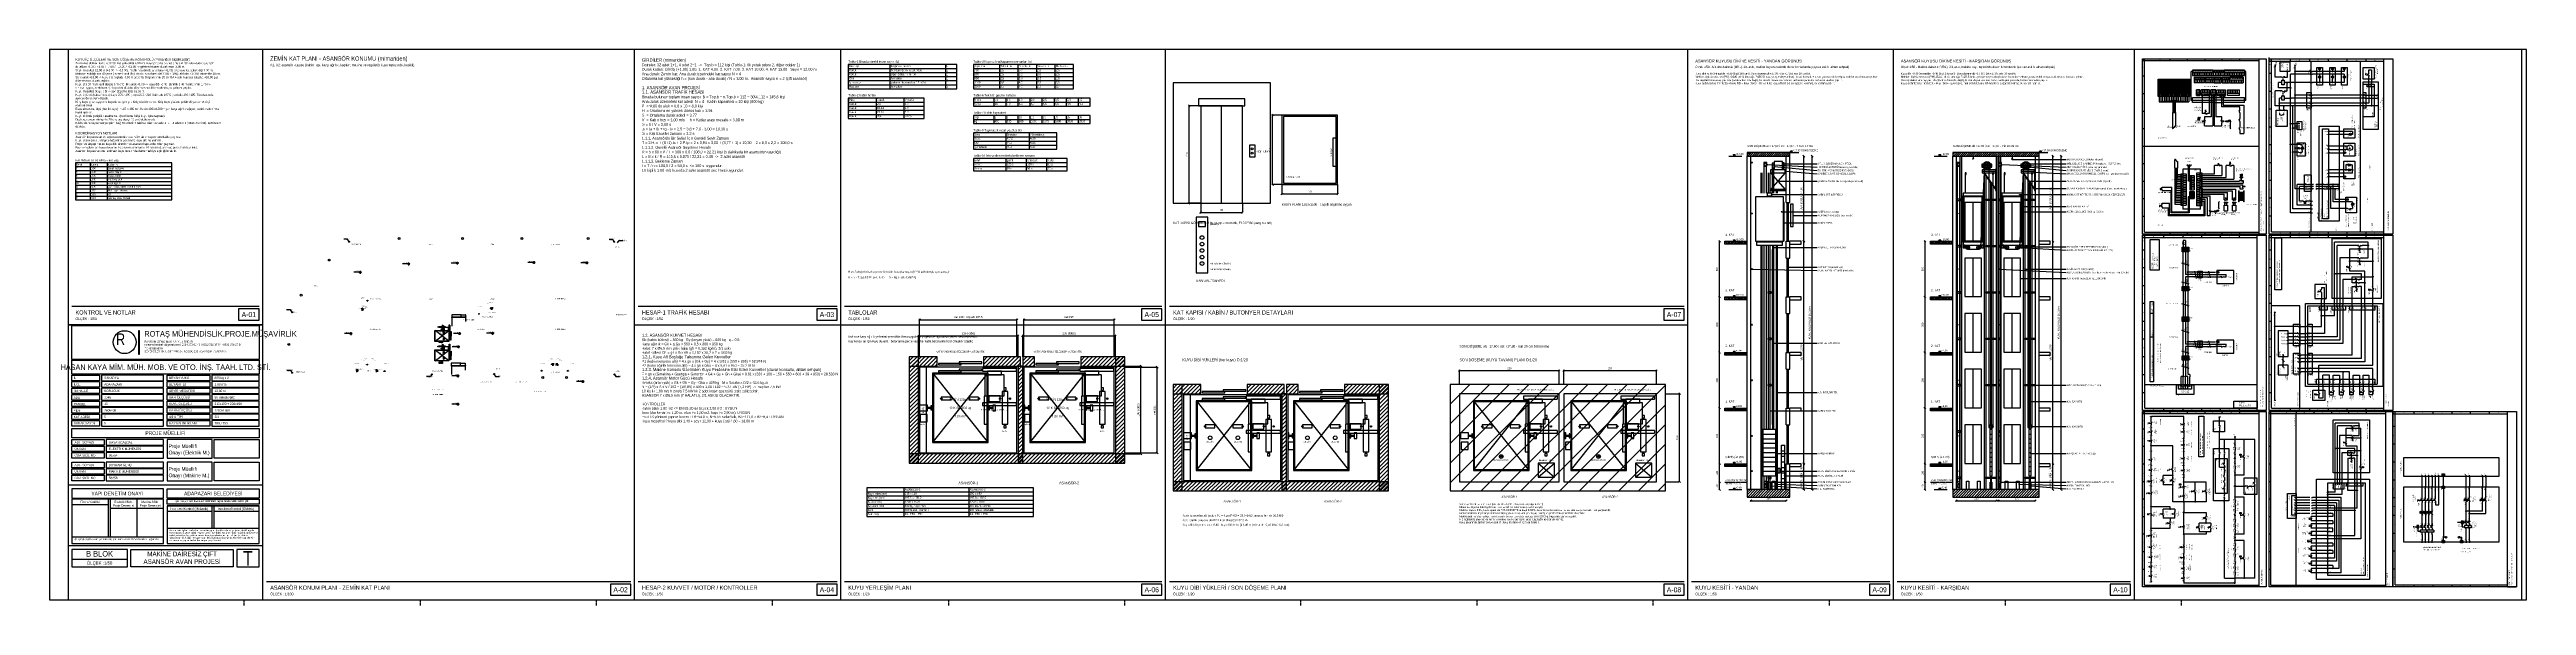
# Model space of a CAD drawing. Header units: centimetres. Extents: x 0 to 13360, y -30 to 2970.
import ezdxf
from ezdxf.enums import TextEntityAlignment as Align

# ---------------------------------------------------------------- set-up
doc = ezdxf.new("R2010")
doc.units = ezdxf.units.CM
doc.linetypes.add('CENTER', pattern=[5.08, 3.175, -0.635, 0.635, -0.635])
doc.linetypes.add('DASHED', pattern=[1.524, 1.27, -0.254])
for name, color, linetype in [('ASN-ANTET', 4, 'Continuous'), ('ASN-BASLIK', 5, 'Continuous'), ('ASN-CERCEVE', 7, 'Continuous'), ('ASN-DUVAR', 7, 'Continuous'), ('ASN-EKSEN', 8, 'CENTER'), ('ASN-ELEKTRIK', 3, 'Continuous'), ('ASN-ELEKTRIK-YAZI', 4, 'Continuous'), ('ASN-HALAT', 6, 'Continuous'), ('ASN-ISARET', 1, 'Continuous'), ('ASN-KA', 30, 'Continuous'), ('ASN-KABIN', 5, 'Continuous'), ('ASN-KAPI', 3, 'Continuous'), ('ASN-KIRIS', 1, 'DASHED'), ('ASN-KOT', 2, 'Continuous'), ('ASN-MIMARI', 8, 'Continuous'), ('ASN-MOTOR', 6, 'Continuous'), ('ASN-MOTOR-GIZLI', 6, 'DASHED'), ('ASN-OLCU', 3, 'Continuous'), ('ASN-RAY', 1, 'Continuous'), ('ASN-SIVA', 8, 'Continuous'), ('ASN-TABLO', 4, 'Continuous'), ('ASN-TARAMA', 8, 'Continuous'), ('ASN-UYARI', 1, 'Continuous'), ('ASN-YAZI', 4, 'Continuous'), ('ASN-YUK', 1, 'Continuous')]:
    doc.layers.add(name, color=color, linetype=linetype)

msp = doc.modelspace()

# ---------------------------------------------------------------- linework, layer by layer
at = {"layer": 'ASN-ANTET'}
for p, q in [((120, 1585), (1130, 1585)), ((3175, 1585), (4248, 1585)), ((4288, 1585), (6000, 1585)), ((6040, 1585), (8817, 1585)), ((1150, 620), (100, 620)), ((615, 544), (120, 544)), ((318, 339), (318, 544)), ((328, 339), (328, 544)), ((471, 544), (471, 339)), ((318, 514), (120, 514)), ((615, 494), (328, 494)), ((878, 477), (635, 477)), ((878, 386), (878, 507)), ((888, 386), (888, 507)), ((1130, 477), (888, 477)), ((1150, 292), (100, 292)), ((615, 339), (120, 339)), ((1130, 386), (635, 386)), ((420, 219), (120, 219)), ((1170, 100), (3135, 100)), ((3175, 100), (4248, 100)), ((4288, 100), (6000, 100)), ((6040, 100), (8817, 100)), ((8857, 100), (9926, 100)), ((9966, 100), (11225, 100))]:
    msp.add_line(p, q, dxfattribs=at)
for points in [[(100, 0), (1150, 0), (1150, 1485), (100, 1485), (100, 0)], [(120, 1298), (120, 1480), (1130, 1480), (1130, 1298), (120, 1298)], [(484, 1325), (482, 1325), (482, 1454), (484, 1454), (484, 1325)], [(120, 1218), (120, 1293), (1130, 1293), (1130, 1218), (120, 1218)], [(120, 1213), (270, 1213), (270, 1183), (120, 1183), (120, 1213)], [(615, 1213), (280, 1213), (280, 1183), (615, 1183), (615, 1213)], [(635, 1213), (865, 1213), (865, 1183), (635, 1183), (635, 1213)], [(1130, 1213), (875, 1213), (875, 1183), (1130, 1183), (1130, 1213)], [(120, 1148), (120, 1178), (270, 1178), (270, 1148), (120, 1148)], [(120, 1143), (270, 1143), (270, 1113), (120, 1113), (120, 1143)], [(120, 1078), (120, 1108), (270, 1108), (270, 1078), (120, 1078)], [(120, 1073), (270, 1073), (270, 1043), (120, 1043), (120, 1073)], [(615, 1178), (280, 1178), (280, 1148), (615, 1148), (615, 1178)], [(615, 1143), (280, 1143), (280, 1113), (615, 1113), (615, 1143)], [(615, 1108), (280, 1108), (280, 1078), (615, 1078), (615, 1108)], [(615, 1073), (280, 1073), (280, 1043), (615, 1043), (615, 1073)], [(635, 1148), (635, 1178), (865, 1178), (865, 1148), (635, 1148)], [(635, 1143), (865, 1143), (865, 1113), (635, 1113), (635, 1143)], [(635, 1078), (635, 1108), (865, 1108), (865, 1078), (635, 1078)], [(635, 1073), (865, 1073), (865, 1043), (635, 1043), (635, 1073)], [(1130, 1178), (875, 1178), (875, 1148), (1130, 1148), (1130, 1178)], [(1130, 1143), (875, 1143), (875, 1113), (1130, 1113), (1130, 1143)], [(1130, 1108), (875, 1108), (875, 1078), (1130, 1078), (1130, 1108)], [(1130, 1073), (875, 1073), (875, 1043), (1130, 1043), (1130, 1073)], [(120, 1008), (120, 1038), (270, 1038), (270, 1008), (120, 1008)], [(120, 973), (120, 1003), (270, 1003), (270, 973), (120, 973)], [(120, 938), (120, 968), (270, 968), (270, 938), (120, 938)], [(615, 1038), (280, 1038), (280, 1008), (615, 1008), (615, 1038)], [(615, 1003), (280, 1003), (280, 973), (615, 973), (615, 1003)], [(615, 968), (280, 968), (280, 938), (615, 938), (615, 968)], [(635, 1008), (635, 1038), (865, 1038), (865, 1008), (635, 1008)], [(635, 973), (635, 1003), (865, 1003), (865, 973), (635, 973)], [(635, 938), (635, 968), (865, 968), (865, 938), (635, 938)], [(1130, 1038), (875, 1038), (875, 1008), (1130, 1008), (1130, 1038)], [(1130, 1003), (875, 1003), (875, 973), (1130, 973), (1130, 1003)], [(1130, 968), (875, 968), (875, 938), (1130, 938), (1130, 968)], [(120, 875), (120, 925), (1130, 925), (1130, 875), (120, 875)], [(120, 865), (295, 865), (295, 835), (120, 835), (120, 865)], [(120, 800), (120, 830), (295, 830), (295, 800), (120, 800)], [(615, 865), (305, 865), (305, 835), (615, 835), (615, 865)], [(615, 830), (305, 830), (305, 800), (615, 800), (615, 830)], [(635, 765), (878, 765), (878, 865), (635, 865), (635, 765)], [(1130, 865), (1130, 765), (888, 765), (888, 865), (1130, 865)], [(120, 765), (120, 795), (295, 795), (295, 765), (120, 765)], [(120, 743), (295, 743), (295, 713), (120, 713), (120, 743)], [(120, 678), (120, 708), (295, 708), (295, 678), (120, 678)], [(120, 643), (120, 673), (295, 673), (295, 643), (120, 643)], [(615, 795), (305, 795), (305, 765), (615, 765), (615, 795)], [(615, 743), (305, 743), (305, 713), (615, 713), (615, 743)], [(615, 708), (305, 708), (305, 678), (615, 678), (615, 708)], [(615, 673), (305, 673), (305, 643), (615, 643), (615, 673)], [(635, 643), (878, 643), (878, 743), (635, 743), (635, 643)], [(1130, 743), (1130, 643), (888, 643), (888, 743), (1130, 743)], [(120, 599), (120, 549), (615, 549), (615, 599), (120, 599)], [(615, 305), (615, 544), (120, 544), (120, 305), (615, 305)], [(1130, 599), (1130, 549), (635, 549), (635, 599), (1130, 599)], [(1130, 544), (1130, 516), (635, 516), (635, 544), (1130, 544)], [(635, 507), (1130, 507), (635, 507), (635, 305), (1130, 305), (1130, 507)], [(420, 272), (120, 272), (120, 179), (420, 179), (420, 272)], [(990, 272), (990, 179), (439, 179), (439, 272), (990, 272)], [(1010, 272), (1010, 179), (1130, 179), (1130, 272), (1010, 272)]]:
    msp.add_lwpolyline(points, dxfattribs=at)
for points in [[(1020, 1510), (1130, 1510), (1130, 1570), (1020, 1570)], [(4138, 1510), (4248, 1510), (4248, 1570), (4138, 1570)], [(5890, 1510), (6000, 1510), (6000, 1570), (5890, 1570)], [(8707, 1510), (8817, 1510), (8817, 1570), (8707, 1570)], [(3025, 25), (3135, 25), (3135, 85), (3025, 85)], [(4138, 25), (4248, 25), (4248, 85), (4138, 85)], [(5890, 25), (6000, 25), (6000, 85), (5890, 85)], [(8707, 25), (8817, 25), (8817, 85), (8707, 85)], [(9816, 25), (9926, 25), (9926, 85), (9816, 85)], [(11115, 25), (11225, 25), (11225, 85), (11115, 85)]]:
    msp.add_lwpolyline(points, close=True, dxfattribs=at)
msp.add_circle((405, 1391), 61.8, dxfattribs=at)
at = {"layer": 'ASN-CERCEVE'}
for p, q in [((1150, 0), (1150, 2970)), ((3155, 0), (3155, 2970)), ((4268, 0), (4268, 2970)), ((6020, 0), (6020, 2970)), ((8837, 0), (8837, 2970)), ((9946, 0), (9946, 2970)), ((11245, 0), (11245, 2970)), ((100, 1485), (1150, 1485)), ((3155, 1485), (4268, 1485)), ((4268, 1485), (6020, 1485)), ((6020, 1485), (8837, 1485))]:
    msp.add_line(p, q, dxfattribs=at)
for points in [[(0, 0), (13360, 0), (13360, 2970), (0, 2970)], [(100, 0), (13335, 0), (13335, 2970), (100, 2970)]]:
    msp.add_lwpolyline(points, close=True, dxfattribs=at)
at = {"layer": 'ASN-DUVAR'}
for p, q in [((9157, 595), (9157, 2395)), ((9177, 595), (9177, 2395)), ((9367, 2145), (9367, 2395)), ((9387, 2145), (9387, 2395)), ((10266, 595), (10266, 2395)), ((10286, 595), (10286, 2395)), ((10501, 595), (10501, 2395)), ((10511, 595), (10511, 2395)), ((10711, 595), (10711, 2395)), ((10731, 595), (10731, 2395)), ((9367, 2145), (9387, 2145)), ((9367, 1845), (9367, 1935)), ((9367, 1935), (9387, 1935)), ((9387, 1845), (9387, 1935)), ((9367, 1845), (9387, 1845)), ((9367, 1545), (9367, 1635)), ((9367, 1635), (9387, 1635)), ((9387, 1545), (9387, 1635)), ((9367, 1545), (9387, 1545)), ((9367, 1245), (9367, 1335)), ((9367, 1335), (9387, 1335)), ((9367, 1245), (9387, 1245)), ((9387, 1245), (9387, 1335)), ((9367, 945), (9367, 1035)), ((9367, 1035), (9387, 1035)), ((9367, 945), (9387, 945)), ((9387, 945), (9387, 1035)), ((9367, 595), (9367, 735)), ((9367, 735), (9387, 735)), ((9387, 595), (9387, 735))]:
    msp.add_line(p, q, dxfattribs=at)
for points in [[(6060, 2141), (6585, 2141), (6585, 2791), (6060, 2791)], [(9157, 2395), (9387, 2395), (9387, 2415), (9157, 2415)], [(10266, 2395), (10731, 2395), (10731, 2415), (10266, 2415)], [(4637, 738), (4687, 738), (4687, 1312), (4637, 1312)], [(4637, 1262), (4787, 1262), (4787, 1312), (4637, 1312)], [(5037, 1262), (5237, 1262), (5237, 1312), (5037, 1312)], [(5224, 738), (5249, 738), (5249, 1262), (5224, 1262)], [(5249, 1262), (5312, 1262), (5312, 1312), (5249, 1312)], [(5562, 1262), (5799, 1262), (5799, 1312), (5562, 1312)], [(5749, 738), (5799, 738), (5799, 1312), (5749, 1312)], [(6060, 588), (6110, 588), (6110, 1162), (6060, 1162)], [(6060, 1112), (6210, 1112), (6210, 1162), (6060, 1162)], [(6460, 1112), (6660, 1112), (6660, 1162), (6460, 1162)], [(6647, 588), (6672, 588), (6672, 1112), (6647, 1112)], [(6672, 1112), (6735, 1112), (6735, 1162), (6672, 1162)], [(6985, 1112), (7222, 1112), (7222, 1162), (6985, 1162)], [(7172, 588), (7222, 588), (7222, 1162), (7172, 1162)], [(7555, 588), (8717, 588), (8717, 1162), (7555, 1162)], [(4637, 738), (5799, 738), (5799, 788), (4637, 788)], [(6060, 588), (7222, 588), (7222, 638), (6060, 638)], [(9157, 555), (9387, 555), (9387, 595), (9157, 595)], [(10266, 555), (10731, 555), (10731, 595), (10266, 595)]]:
    msp.add_lwpolyline(points, close=True, dxfattribs=at)
for points in [[(9157, 1920), (9037, 1920), (9037, 1935), (9157, 1935)], [(9387, 1920), (9447, 1920), (9447, 1935), (9387, 1935)], [(10266, 1920), (10146, 1920), (10146, 1935), (10266, 1935)], [(10731, 1920), (10791, 1920), (10791, 1935), (10731, 1935)], [(9157, 1620), (9037, 1620), (9037, 1635), (9157, 1635)], [(9387, 1620), (9447, 1620), (9447, 1635), (9387, 1635)], [(10266, 1620), (10146, 1620), (10146, 1635), (10266, 1635)], [(10731, 1620), (10791, 1620), (10791, 1635), (10731, 1635)], [(9157, 1320), (9037, 1320), (9037, 1335), (9157, 1335)], [(9387, 1320), (9447, 1320), (9447, 1335), (9387, 1335)], [(10266, 1320), (10146, 1320), (10146, 1335), (10266, 1335)], [(10731, 1320), (10791, 1320), (10791, 1335), (10731, 1335)], [(9157, 1020), (9037, 1020), (9037, 1035), (9157, 1035)], [(9387, 1020), (9447, 1020), (9447, 1035), (9387, 1035)], [(10266, 1020), (10146, 1020), (10146, 1035), (10266, 1035)], [(10731, 1020), (10791, 1020), (10791, 1035), (10731, 1035)], [(9157, 720), (9037, 720), (9037, 735), (9157, 735)], [(9387, 720), (9447, 720), (9447, 735), (9387, 735)], [(10266, 720), (10146, 720), (10146, 735), (10266, 735)], [(10731, 720), (10791, 720), (10791, 735), (10731, 735)]]:
    msp.add_lwpolyline(points, dxfattribs=at)
at = {"layer": 'ASN-EKSEN'}
for p, q in [((9037, 635), (9152, 635)), ((10146, 635), (10261, 635)), ((1050, -30), (1050, -5)), ((2000, -30), (2000, -5)), ((2950, -30), (2950, -5)), ((3900, -30), (3900, -5)), ((4850, -30), (4850, -5)), ((5800, -30), (5800, -5)), ((6750, -30), (6750, -5)), ((7700, -30), (7700, -5)), ((8650, -30), (8650, -5)), ((9600, -30), (9600, -5)), ((10550, -30), (10550, -5)), ((11500, -30), (11500, -5))]:
    msp.add_line(p, q, dxfattribs=at)
at = {"layer": 'ASN-ELEKTRIK'}
for p, q in [((11289, 1974), (11289, 2920)), ((11289, 2920), (11956, 2920)), ((11289, 2911), (11918, 2911)), ((11299, 2826), (11289, 2826)), ((11299, 1984), (11299, 2920)), ((11374, 2810), (11383, 2810)), ((11374, 2716), (11374, 2810)), ((11375, 2808), (11375, 2795)), ((11382, 2808), (11375, 2808)), ((11382, 2795), (11382, 2808)), ((11383, 2810), (11393, 2810)), ((11383, 2716), (11383, 2810)), ((11383, 2810), (11383, 2716)), ((11384, 2808), (11384, 2795)), ((11392, 2808), (11384, 2808)), ((11392, 2795), (11392, 2808)), ((11393, 2810), (11402, 2810)), ((11393, 2716), (11393, 2810)), ((11393, 2810), (11393, 2716)), ((11394, 2808), (11394, 2795)), ((11401, 2808), (11394, 2808)), ((11401, 2795), (11401, 2808)), ((11402, 2810), (11412, 2810)), ((11402, 2716), (11402, 2810)), ((11402, 2810), (11402, 2716)), ((11403, 2808), (11403, 2795)), ((11411, 2808), (11403, 2808)), ((11411, 2795), (11411, 2808)), ((11412, 2810), (11421, 2810)), ((11412, 2716), (11412, 2810)), ((11412, 2810), (11412, 2716)), ((11413, 2808), (11413, 2795)), ((11420, 2808), (11413, 2808)), ((11420, 2795), (11420, 2808)), ((11421, 2810), (11430, 2810)), ((11421, 2716), (11421, 2810)), ((11421, 2810), (11421, 2716)), ((11422, 2808), (11422, 2795)), ((11430, 2808), (11422, 2808)), ((11430, 2810), (11440, 2810)), ((11430, 2716), (11430, 2810)), ((11430, 2810), (11430, 2716)), ((11430, 2795), (11430, 2808)), ((11431, 2808), (11431, 2795)), ((11439, 2808), (11431, 2808)), ((11436, 2920), (11436, 2911)), ((11439, 2795), (11439, 2808)), ((11440, 2810), (11449, 2810)), ((11440, 2716), (11440, 2810)), ((11440, 2810), (11440, 2716)), ((11441, 2808), (11441, 2795)), ((11448, 2808), (11441, 2808)), ((11448, 2795), (11448, 2808)), ((11449, 2810), (11459, 2810)), ((11449, 2716), (11449, 2810)), ((11449, 2810), (11449, 2716)), ((11450, 2808), (11450, 2795)), ((11458, 2808), (11450, 2808)), ((11458, 2795), (11458, 2808)), ((11459, 2810), (11468, 2810)), ((11459, 2716), (11459, 2810)), ((11459, 2810), (11459, 2716)), ((11460, 2808), (11460, 2795)), ((11467, 2808), (11460, 2808)), ((11467, 2795), (11467, 2808)), ((11468, 2810), (11478, 2810)), ((11468, 2716), (11468, 2810)), ((11468, 2810), (11468, 2716)), ((11469, 2808), (11469, 2795)), ((11477, 2808), (11469, 2808)), ((11477, 2795), (11477, 2808)), ((11478, 2810), (11487, 2810)), ((11478, 2716), (11478, 2810)), ((11478, 2810), (11478, 2716)), ((11479, 2808), (11479, 2795)), ((11486, 2808), (11479, 2808)), ((11486, 2795), (11486, 2808)), ((11487, 2810), (11497, 2810)), ((11487, 2716), (11487, 2810)), ((11487, 2810), (11487, 2716)), ((11488, 2808), (11488, 2795)), ((11496, 2808), (11488, 2808)), ((11496, 2795), (11496, 2808)), ((11497, 2810), (11506, 2810)), ((11497, 2716), (11497, 2810)), ((11497, 2810), (11497, 2716)), ((11498, 2808), (11498, 2795)), ((11505, 2808), (11498, 2808)), ((11505, 2795), (11505, 2808)), ((11506, 2810), (11516, 2810)), ((11506, 2716), (11506, 2810)), ((11506, 2810), (11506, 2716)), ((11507, 2808), (11507, 2795)), ((11515, 2808), (11507, 2808)), ((11515, 2795), (11515, 2808)), ((11516, 2810), (11525, 2810)), ((11516, 2716), (11516, 2810)), ((11516, 2810), (11516, 2716)), ((11517, 2808), (11517, 2795)), ((11524, 2808), (11517, 2808)), ((11524, 2795), (11524, 2808)), ((11525, 2810), (11535, 2810)), ((11525, 2716), (11525, 2810)), ((11525, 2810), (11525, 2716)), ((11526, 2808), (11526, 2795)), ((11534, 2808), (11526, 2808)), ((11530, 2920), (11530, 2911)), ((11534, 2795), (11534, 2808)), ((11535, 2810), (11544, 2810)), ((11535, 2716), (11535, 2810)), ((11535, 2810), (11535, 2716)), ((11535, 2808), (11535, 2795)), ((11543, 2808), (11535, 2808)), ((11543, 2795), (11543, 2808)), ((11544, 2810), (11544, 2716)), ((11551, 2694), (11551, 2851)), ((11559, 2851), (11551, 2851)), ((11559, 2859), (11559, 2829)), ((11669, 2859), (11559, 2859)), ((11559, 2846), (11669, 2846)), ((11559, 2829), (11669, 2829)), ((11565, 2853), (11562, 2857)), ((11565, 2853), (11562, 2857)), ((11566, 2853), (11563, 2857)), ((11566, 2853), (11563, 2857)), ((11568, 2846), (11568, 2829)), ((11568, 2820), (11623, 2820)), ((11568, 2820), (11568, 2791)), ((11623, 2807), (11568, 2807)), ((11575, 2853), (11572, 2857)), ((11575, 2853), (11572, 2857)), ((11575, 2815), (11572, 2819)), ((11575, 2815), (11572, 2819)), ((11575, 2814), (11572, 2818)), ((11575, 2814), (11572, 2818)), ((11576, 2853), (11573, 2857)), ((11576, 2853), (11573, 2857)), ((11577, 2846), (11577, 2829)), ((11577, 2846), (11577, 2829)), ((11577, 2807), (11577, 2791)), ((11577, 2807), (11577, 2791)), ((11584, 2853), (11581, 2857)), ((11584, 2853), (11581, 2857)), ((11584, 2815), (11581, 2819)), ((11584, 2815), (11581, 2819)), ((11584, 2814), (11581, 2818)), ((11584, 2814), (11581, 2818)), ((11585, 2853), (11582, 2857)), ((11585, 2853), (11582, 2857)), ((11586, 2846), (11586, 2829)), ((11586, 2846), (11586, 2829)), ((11586, 2807), (11586, 2791)), ((11594, 2853), (11591, 2857)), ((11594, 2853), (11591, 2857)), ((11594, 2853), (11591, 2857)), ((11594, 2853), (11591, 2857)), ((11594, 2815), (11591, 2819)), ((11594, 2815), (11591, 2819)), ((11594, 2814), (11591, 2818)), ((11594, 2814), (11591, 2818)), ((11595, 2846), (11595, 2829)), ((11595, 2846), (11595, 2829)), ((11596, 2807), (11596, 2791)), ((11596, 2807), (11596, 2791)), ((11603, 2853), (11600, 2857)), ((11603, 2853), (11600, 2857)), ((11603, 2853), (11600, 2857)), ((11603, 2853), (11600, 2857)), ((11603, 2815), (11600, 2819)), ((11603, 2815), (11600, 2819)), ((11603, 2814), (11600, 2818)), ((11603, 2814), (11600, 2818)), ((11604, 2846), (11604, 2829)), ((11604, 2846), (11604, 2829)), ((11605, 2807), (11605, 2791)), ((11605, 2807), (11605, 2791)), ((11612, 2853), (11609, 2857)), ((11612, 2853), (11609, 2857)), ((11612, 2853), (11609, 2857)), ((11612, 2853), (11609, 2857)), ((11612, 2814), (11609, 2818)), ((11612, 2814), (11609, 2818)), ((11613, 2815), (11610, 2819)), ((11613, 2815), (11610, 2819)), ((11614, 2846), (11614, 2829)), ((11614, 2846), (11614, 2829)), ((11614, 2807), (11614, 2791)), ((11614, 2807), (11614, 2791)), ((11621, 2853), (11618, 2857)), ((11621, 2853), (11618, 2857)), ((11621, 2853), (11618, 2857)), ((11621, 2853), (11618, 2857)), ((11621, 2814), (11618, 2818)), ((11621, 2814), (11618, 2818)), ((11622, 2815), (11619, 2819)), ((11622, 2815), (11619, 2819)), ((11623, 2846), (11623, 2829)), ((11623, 2846), (11623, 2829)), ((11623, 2846), (11623, 2829)), ((11623, 2820), (11623, 2791)), ((11623, 2820), (11623, 2791)), ((11625, 2920), (11625, 2911)), ((11630, 2853), (11627, 2857)), ((11630, 2853), (11627, 2857)), ((11627, 2820), (11673, 2820)), ((11627, 2820), (11627, 2791)), ((11673, 2807), (11627, 2807)), ((11631, 2853), (11628, 2857)), ((11631, 2853), (11628, 2857)), ((11634, 2815), (11631, 2819)), ((11634, 2815), (11631, 2819)), ((11634, 2814), (11631, 2818)), ((11634, 2814), (11631, 2818)), ((11632, 2846), (11632, 2829)), ((11632, 2846), (11632, 2829)), ((11632, 2846), (11632, 2829)), ((11639, 2853), (11636, 2857)), ((11639, 2853), (11636, 2857)), ((11636, 2807), (11636, 2791)), ((11640, 2853), (11637, 2857)), ((11640, 2853), (11637, 2857)), ((11641, 2846), (11641, 2829)), ((11641, 2846), (11641, 2829)), ((11641, 2846), (11641, 2829)), ((11644, 2815), (11641, 2819)), ((11644, 2815), (11641, 2819)), ((11644, 2814), (11641, 2818)), ((11644, 2814), (11641, 2818)), ((11649, 2853), (11646, 2857)), ((11649, 2853), (11646, 2857)), ((11649, 2853), (11646, 2857)), ((11649, 2853), (11646, 2857)), ((11646, 2807), (11646, 2791)), ((11646, 2807), (11646, 2791)), ((11646, 2807), (11646, 2791)), ((11650, 2846), (11650, 2829)), ((11650, 2846), (11650, 2829)), ((11650, 2846), (11650, 2829)), ((11653, 2815), (11650, 2819)), ((11653, 2815), (11650, 2819)), ((11653, 2814), (11650, 2818)), ((11653, 2814), (11650, 2818)), ((11658, 2853), (11655, 2857)), ((11658, 2853), (11655, 2857)), ((11658, 2853), (11655, 2857)), ((11658, 2853), (11655, 2857)), ((11655, 2807), (11655, 2791)), ((11662, 2814), (11659, 2818)), ((11662, 2814), (11659, 2818)), ((11660, 2846), (11660, 2829)), ((11660, 2846), (11660, 2829)), ((11660, 2846), (11660, 2829)), ((11663, 2815), (11660, 2819)), ((11663, 2815), (11660, 2819)), ((11667, 2853), (11664, 2857)), ((11667, 2853), (11664, 2857)), ((11667, 2853), (11664, 2857)), ((11667, 2853), (11664, 2857)), ((11664, 2807), (11664, 2791)), ((11664, 2807), (11664, 2791)), ((11671, 2814), (11668, 2818)), ((11671, 2814), (11668, 2818)), ((11669, 2859), (11669, 2829)), ((11672, 2815), (11669, 2819)), ((11672, 2815), (11669, 2819)), ((11671, 2859), (11671, 2829)), ((11671, 2859), (11727, 2859)), ((11727, 2846), (11671, 2846)), ((11671, 2829), (11727, 2829)), ((11673, 2820), (11673, 2791)), ((11673, 2820), (11673, 2791)), ((11678, 2853), (11675, 2857)), ((11678, 2853), (11675, 2857)), ((11679, 2853), (11676, 2857)), ((11679, 2853), (11676, 2857)), ((11676, 2820), (11676, 2791)), ((11676, 2820), (11713, 2820)), ((11713, 2807), (11676, 2807)), ((11683, 2815), (11680, 2819)), ((11683, 2815), (11680, 2819)), ((11683, 2814), (11680, 2818)), ((11683, 2814), (11680, 2818)), ((11681, 2846), (11681, 2829)), ((11688, 2853), (11685, 2857)), ((11688, 2853), (11685, 2857)), ((11688, 2853), (11685, 2857)), ((11688, 2853), (11685, 2857)), ((11685, 2807), (11685, 2791)), ((11690, 2846), (11690, 2829)), ((11690, 2846), (11690, 2829)), ((11693, 2815), (11690, 2819)), ((11693, 2815), (11690, 2819)), ((11693, 2814), (11690, 2818)), ((11693, 2814), (11690, 2818)), ((11697, 2853), (11694, 2857)), ((11697, 2853), (11694, 2857)), ((11698, 2853), (11695, 2857)), ((11698, 2853), (11695, 2857)), ((11695, 2807), (11695, 2791)), ((11695, 2807), (11695, 2791)), ((11699, 2846), (11699, 2829)), ((11699, 2846), (11699, 2829)), ((11702, 2815), (11699, 2819)), ((11702, 2815), (11699, 2819)), ((11702, 2814), (11699, 2818)), ((11702, 2814), (11699, 2818)), ((11706, 2853), (11703, 2857)), ((11706, 2853), (11703, 2857)), ((11707, 2853), (11704, 2857)), ((11707, 2853), (11704, 2857)), ((11704, 2807), (11704, 2791)), ((11704, 2807), (11704, 2791)), ((11708, 2846), (11708, 2829)), ((11708, 2846), (11708, 2829)), ((11711, 2814), (11708, 2818)), ((11711, 2814), (11708, 2818)), ((11712, 2815), (11709, 2819)), ((11712, 2815), (11709, 2819)), ((11716, 2853), (11713, 2857)), ((11716, 2853), (11713, 2857)), ((11716, 2853), (11713, 2857)), ((11716, 2853), (11713, 2857)), ((11713, 2820), (11713, 2791)), ((11713, 2820), (11713, 2791)), ((11717, 2846), (11717, 2829)), ((11717, 2846), (11717, 2829)), ((11718, 2820), (11718, 2791)), ((11718, 2820), (11754, 2820)), ((11754, 2807), (11718, 2807)), ((11719, 2911), (11719, 2920)), ((11725, 2853), (11722, 2857)), ((11725, 2853), (11722, 2857)), ((11725, 2853), (11722, 2857)), ((11725, 2853), (11722, 2857)), ((11725, 2815), (11722, 2819)), ((11725, 2815), (11722, 2819)), ((11725, 2814), (11722, 2818)), ((11725, 2814), (11722, 2818)), ((11727, 2859), (11727, 2829)), ((11727, 2859), (11727, 2829)), ((11727, 2807), (11727, 2791)), ((11729, 2859), (11729, 2829)), ((11839, 2859), (11729, 2859)), ((11729, 2846), (11839, 2846)), ((11729, 2829), (11839, 2829)), ((11734, 2814), (11731, 2818)), ((11734, 2814), (11731, 2818)), ((11735, 2815), (11732, 2819)), ((11735, 2815), (11732, 2819)), ((11736, 2853), (11733, 2857)), ((11736, 2853), (11733, 2857)), ((11736, 2853), (11733, 2857)), ((11736, 2853), (11733, 2857)), ((11736, 2807), (11736, 2791)), ((11736, 2807), (11736, 2791)), ((11738, 2846), (11738, 2829)), ((11744, 2815), (11741, 2819)), ((11744, 2815), (11741, 2819)), ((11744, 2814), (11741, 2818)), ((11744, 2814), (11741, 2818)), ((11746, 2853), (11743, 2857)), ((11746, 2853), (11743, 2857)), ((11746, 2853), (11743, 2857)), ((11746, 2853), (11743, 2857)), ((11745, 2807), (11745, 2791)), ((11745, 2807), (11745, 2791)), ((11748, 2846), (11748, 2829)), ((11748, 2846), (11748, 2829)), ((11753, 2815), (11750, 2819)), ((11753, 2815), (11750, 2819)), ((11753, 2814), (11750, 2818)), ((11753, 2814), (11750, 2818)), ((11755, 2853), (11752, 2857)), ((11755, 2853), (11752, 2857)), ((11755, 2853), (11752, 2857)), ((11755, 2853), (11752, 2857)), ((11754, 2820), (11754, 2791)), ((11754, 2820), (11754, 2791)), ((11757, 2846), (11757, 2829)), ((11757, 2846), (11757, 2829)), ((11759, 2820), (11759, 2791)), ((11832, 2820), (11759, 2820)), ((11759, 2807), (11832, 2807)), ((11764, 2853), (11761, 2857)), ((11764, 2853), (11761, 2857)), ((11765, 2853), (11762, 2857)), ((11765, 2853), (11762, 2857)), ((11766, 2815), (11763, 2819)), ((11766, 2815), (11763, 2819)), ((11766, 2814), (11763, 2818)), ((11766, 2814), (11763, 2818)), ((11766, 2846), (11766, 2829)), ((11766, 2846), (11766, 2829)), ((11768, 2807), (11768, 2791)), ((11773, 2853), (11770, 2857)), ((11773, 2853), (11770, 2857)), ((11774, 2853), (11771, 2857)), ((11774, 2853), (11771, 2857)), ((11775, 2814), (11772, 2818)), ((11775, 2814), (11772, 2818)), ((11776, 2815), (11773, 2819)), ((11776, 2815), (11773, 2819)), ((11775, 2846), (11775, 2829)), ((11775, 2846), (11775, 2829)), ((11777, 2807), (11777, 2791)), ((11777, 2807), (11777, 2791)), ((11783, 2853), (11780, 2857)), ((11783, 2853), (11780, 2857)), ((11783, 2853), (11780, 2857)), ((11783, 2853), (11780, 2857)), ((11784, 2814), (11781, 2818)), ((11784, 2814), (11781, 2818)), ((11785, 2815), (11782, 2819)), ((11785, 2815), (11782, 2819)), ((11784, 2846), (11784, 2829)), ((11784, 2846), (11784, 2829)), ((11786, 2807), (11786, 2791)), ((11786, 2807), (11786, 2791)), ((11792, 2853), (11789, 2857)), ((11792, 2853), (11789, 2857)), ((11792, 2853), (11789, 2857)), ((11792, 2853), (11789, 2857)), ((11794, 2815), (11791, 2819)), ((11794, 2815), (11791, 2819)), ((11794, 2814), (11791, 2818)), ((11794, 2814), (11791, 2818)), ((11794, 2846), (11794, 2829)), ((11794, 2846), (11794, 2829)), ((11794, 2846), (11794, 2829)), ((11795, 2807), (11795, 2791)), ((11795, 2807), (11795, 2791)), ((11801, 2853), (11798, 2857)), ((11801, 2853), (11798, 2857)), ((11801, 2853), (11798, 2857)), ((11801, 2853), (11798, 2857)), ((11803, 2815), (11800, 2819)), ((11803, 2815), (11800, 2819)), ((11803, 2814), (11800, 2818)), ((11803, 2814), (11800, 2818)), ((11803, 2846), (11803, 2829)), ((11803, 2846), (11803, 2829)), ((11803, 2846), (11803, 2829)), ((11805, 2807), (11805, 2791)), ((11805, 2807), (11805, 2791)), ((11810, 2853), (11807, 2857)), ((11810, 2853), (11807, 2857)), ((11810, 2853), (11807, 2857)), ((11810, 2853), (11807, 2857)), ((11812, 2815), (11809, 2819)), ((11812, 2815), (11809, 2819)), ((11812, 2814), (11809, 2818)), ((11812, 2814), (11809, 2818)), ((11812, 2846), (11812, 2829)), ((11812, 2846), (11812, 2829)), ((11812, 2846), (11812, 2829)), ((11814, 2911), (11814, 2920)), ((11814, 2807), (11814, 2791)), ((11814, 2807), (11814, 2791)), ((11819, 2853), (11816, 2857)), ((11819, 2853), (11816, 2857)), ((11820, 2853), (11817, 2857)), ((11820, 2853), (11817, 2857)), ((11821, 2814), (11818, 2818)), ((11821, 2814), (11818, 2818)), ((11822, 2815), (11819, 2819)), ((11822, 2815), (11819, 2819)), ((11821, 2846), (11821, 2829)), ((11821, 2846), (11821, 2829)), ((11821, 2846), (11821, 2829)), ((11823, 2807), (11823, 2791)), ((11828, 2853), (11826, 2857)), ((11828, 2853), (11826, 2857)), ((11829, 2853), (11826, 2857)), ((11829, 2853), (11826, 2857)), ((11830, 2814), (11827, 2818)), ((11830, 2814), (11827, 2818)), ((11831, 2815), (11828, 2819)), ((11831, 2815), (11828, 2819)), ((11830, 2846), (11830, 2829)), ((11830, 2846), (11830, 2829)), ((11830, 2846), (11830, 2829)), ((11832, 2820), (11832, 2791)), ((11838, 2853), (11835, 2857)), ((11838, 2853), (11835, 2857)), ((11838, 2853), (11835, 2857)), ((11838, 2853), (11835, 2857)), ((11839, 2859), (11839, 2829)), ((11847, 2851), (11839, 2851)), ((11847, 2694), (11847, 2851)), ((11918, 1974), (11918, 2920)), ((11956, 2920), (11956, 1974)), ((11972, 2920), (11972, 2927)), ((11972, 1974), (11972, 2920)), ((11972, 2920), (12639, 2920)), ((11972, 2908), (12591, 2908)), ((11984, 2840), (11972, 2840)), ((11984, 1986), (11984, 2920)), ((12005, 2888), (12002, 2883)), ((12005, 2888), (12008, 2883)), ((12005, 2876), (12005, 2888)), ((12005, 2882), (12005, 2876)), ((12005, 2820), (12005, 2876)), ((12038, 2820), (12005, 2820)), ((12032, 2903), (12083, 2903)), ((12032, 2852), (12032, 2903)), ((12083, 2852), (12032, 2852)), ((12041, 2820), (12035, 2820)), ((12041, 2820), (12056, 2825)), ((12047, 2822), (12047, 2822)), ((12047, 2813), (12047, 2819)), ((12047, 2804), (12047, 2810)), ((12053, 2820), (12053, 2826)), ((12053, 2820), (12059, 2820)), ((12059, 2820), (12071, 2820)), ((12071, 2846), (12071, 2850)), ((12071, 2820), (12071, 2846)), ((12083, 2903), (12083, 2852)), ((12086, 2920), (12086, 2908)), ((12088, 2708), (12088, 2837)), ((12193, 2837), (12088, 2837)), ((12112, 2888), (12109, 2883)), ((12112, 2852), (12112, 2888)), ((12112, 2888), (12115, 2883)), ((12193, 2852), (12112, 2852)), ((12112, 2723), (12112, 2852)), ((12189, 2920), (12189, 2908)), ((12193, 2852), (12198, 2852)), ((12193, 2837), (12198, 2837)), ((12199, 1986), (12199, 2908)), ((12201, 2852), (12205, 2852)), ((12201, 2837), (12205, 2837)), ((12244, 2852), (12205, 2852)), ((12244, 2837), (12205, 2837)), ((12229, 2777), (12229, 2873)), ((12229, 2873), (12259, 2873)), ((12249, 2818), (12240, 2826)), ((12249, 2826), (12240, 2818)), ((12247, 2866), (12241, 2866)), ((12247, 2867), (12242, 2867)), ((12246, 2869), (12243, 2869)), ((12244, 2866), (12244, 2855)), ((12244, 2855), (12244, 2852)), ((12314, 2852), (12244, 2852)), ((12244, 2837), (12244, 2834)), ((12314, 2837), (12244, 2837)), ((12244, 2834), (12244, 2828)), ((12244, 2816), (12244, 2810)), ((12244, 2810), (12244, 2792)), ((12259, 2873), (12259, 2777)), ((12291, 2920), (12291, 2908)), ((12299, 2777), (12299, 2873)), ((12299, 2873), (12329, 2873)), ((12318, 2818), (12309, 2826)), ((12318, 2826), (12309, 2818)), ((12316, 2867), (12311, 2867)), ((12317, 2866), (12311, 2866)), ((12315, 2869), (12312, 2869)), ((12314, 2866), (12314, 2855)), ((12314, 2855), (12314, 2852)), ((12377, 2852), (12314, 2852)), ((12314, 2837), (12314, 2834)), ((12377, 2837), (12314, 2837)), ((12314, 2834), (12314, 2828)), ((12314, 2816), (12314, 2810)), ((12314, 2792), (12314, 2810)), ((12329, 2873), (12329, 2777)), ((12362, 2777), (12362, 2873)), ((12362, 2873), (12392, 2873)), ((12381, 2818), (12372, 2826)), ((12381, 2826), (12372, 2818)), ((12379, 2867), (12374, 2867)), ((12380, 2866), (12374, 2866)), ((12378, 2869), (12375, 2869)), ((12377, 2866), (12377, 2855)), ((12377, 2855), (12377, 2852)), ((12377, 2837), (12377, 2834)), ((12377, 2834), (12377, 2828)), ((12377, 2816), (12377, 2810)), ((12377, 2810), (12377, 2792)), ((12392, 2873), (12392, 2777)), ((12393, 2908), (12393, 2920)), ((12464, 1986), (12464, 2908)), ((12479, 2810), (12479, 2873)), ((12479, 2873), (12539, 2873)), ((12539, 2810), (12479, 2810)), ((12493, 2834), (12493, 2840)), ((12493, 2840), (12497, 2840)), ((12493, 2837), (12497, 2837)), ((12493, 2834), (12497, 2834)), ((12495, 2908), (12495, 2920)), ((12500, 2837), (12505, 2837)), ((12509, 2843), (12501, 2829)), ((12509, 2861), (12524, 2861)), ((12509, 2849), (12509, 2861)), ((12509, 2843), (12509, 2849)), ((12509, 2831), (12509, 2825)), ((12509, 2789), (12509, 2825)), ((12524, 2861), (12524, 2789)), ((12539, 2873), (12539, 2810)), ((12591, 1974), (12591, 2920)), ((12639, 2920), (12639, 1974)), ((11299, 2731), (11289, 2731)), ((11374, 2775), (11383, 2775)), ((11374, 2774), (11383, 2774)), ((11374, 2772), (11374, 2753)), ((11383, 2772), (11374, 2772)), ((11374, 2753), (11383, 2753)), ((11374, 2752), (11383, 2752)), ((11374, 2750), (11383, 2750)), ((11383, 2716), (11374, 2716)), ((11375, 2795), (11382, 2795)), ((11382, 2788), (11375, 2788)), ((11375, 2788), (11375, 2780)), ((11375, 2780), (11382, 2780)), ((11375, 2746), (11382, 2746)), ((11375, 2738), (11375, 2746)), ((11382, 2738), (11375, 2738)), ((11375, 2718), (11375, 2731)), ((11375, 2731), (11382, 2731)), ((11382, 2718), (11375, 2718)), ((11376, 2793), (11381, 2793)), ((11376, 2789), (11376, 2793)), ((11381, 2789), (11376, 2789)), ((11381, 2736), (11376, 2736)), ((11376, 2736), (11376, 2733)), ((11376, 2733), (11381, 2733)), ((11378, 2718), (11378, 2688)), ((11378, 2688), (11452, 2688)), ((11381, 2793), (11381, 2789)), ((11381, 2733), (11381, 2736)), ((11382, 2780), (11382, 2788)), ((11382, 2746), (11382, 2738)), ((11382, 2731), (11382, 2718)), ((11383, 2775), (11393, 2775)), ((11383, 2774), (11393, 2774)), ((11383, 2772), (11383, 2753)), ((11392, 2772), (11383, 2772)), ((11383, 2753), (11383, 2772)), ((11383, 2753), (11392, 2753)), ((11383, 2752), (11393, 2752)), ((11383, 2750), (11393, 2750)), ((11393, 2716), (11383, 2716)), ((11384, 2795), (11392, 2795)), ((11392, 2788), (11384, 2788)), ((11384, 2788), (11384, 2780)), ((11384, 2780), (11392, 2780)), ((11384, 2746), (11392, 2746)), ((11384, 2738), (11384, 2746)), ((11392, 2738), (11384, 2738)), ((11384, 2718), (11384, 2731)), ((11384, 2731), (11392, 2731)), ((11392, 2718), (11384, 2718)), ((11386, 2793), (11390, 2793)), ((11386, 2789), (11386, 2793)), ((11390, 2789), (11386, 2789)), ((11390, 2736), (11386, 2736)), ((11386, 2736), (11386, 2733)), ((11386, 2733), (11390, 2733)), ((11388, 2718), (11388, 2689)), ((11388, 2689), (11453, 2689)), ((11390, 2793), (11390, 2789)), ((11390, 2733), (11390, 2736)), ((11392, 2780), (11392, 2788)), ((11392, 2753), (11392, 2772)), ((11392, 2746), (11392, 2738)), ((11392, 2731), (11392, 2718)), ((11393, 2775), (11402, 2775)), ((11393, 2774), (11402, 2774)), ((11393, 2772), (11393, 2753)), ((11402, 2772), (11393, 2772)), ((11393, 2753), (11402, 2753)), ((11393, 2752), (11402, 2752)), ((11393, 2750), (11402, 2750)), ((11402, 2716), (11393, 2716)), ((11394, 2795), (11401, 2795)), ((11401, 2788), (11394, 2788)), ((11394, 2788), (11394, 2780)), ((11394, 2780), (11401, 2780)), ((11394, 2746), (11401, 2746)), ((11394, 2738), (11394, 2746)), ((11401, 2738), (11394, 2738)), ((11394, 2718), (11394, 2731)), ((11394, 2731), (11401, 2731)), ((11401, 2718), (11394, 2718)), ((11395, 2793), (11400, 2793)), ((11395, 2789), (11395, 2793)), ((11400, 2789), (11395, 2789)), ((11400, 2736), (11395, 2736)), ((11395, 2736), (11395, 2733)), ((11395, 2733), (11400, 2733)), ((11397, 2718), (11397, 2690)), ((11397, 2690), (11454, 2690)), ((11400, 2793), (11400, 2789)), ((11400, 2733), (11400, 2736)), ((11401, 2780), (11401, 2788)), ((11401, 2746), (11401, 2738)), ((11401, 2731), (11401, 2718)), ((11402, 2775), (11412, 2775)), ((11402, 2774), (11412, 2774)), ((11402, 2772), (11402, 2753)), ((11411, 2772), (11402, 2772)), ((11402, 2753), (11402, 2772)), ((11402, 2753), (11411, 2753)), ((11402, 2752), (11412, 2752)), ((11402, 2750), (11412, 2750)), ((11412, 2716), (11402, 2716)), ((11403, 2795), (11411, 2795)), ((11411, 2788), (11403, 2788)), ((11403, 2788), (11403, 2780)), ((11403, 2780), (11411, 2780)), ((11403, 2746), (11411, 2746)), ((11403, 2738), (11403, 2746)), ((11411, 2738), (11403, 2738)), ((11403, 2718), (11403, 2731)), ((11403, 2731), (11411, 2731)), ((11411, 2718), (11403, 2718)), ((11404, 2793), (11409, 2793)), ((11404, 2789), (11404, 2793)), ((11409, 2789), (11404, 2789)), ((11409, 2736), (11404, 2736)), ((11404, 2736), (11404, 2733)), ((11404, 2733), (11409, 2733)), ((11407, 2718), (11407, 2691)), ((11407, 2691), (11455, 2691)), ((11409, 2793), (11409, 2789)), ((11409, 2733), (11409, 2736)), ((11411, 2780), (11411, 2788)), ((11411, 2753), (11411, 2772)), ((11411, 2746), (11411, 2738)), ((11411, 2731), (11411, 2718)), ((11412, 2775), (11421, 2775)), ((11412, 2774), (11421, 2774)), ((11412, 2772), (11412, 2753)), ((11421, 2772), (11412, 2772)), ((11412, 2753), (11421, 2753)), ((11412, 2752), (11421, 2752)), ((11412, 2750), (11421, 2750)), ((11421, 2716), (11412, 2716)), ((11413, 2795), (11420, 2795)), ((11420, 2788), (11413, 2788)), ((11413, 2788), (11413, 2780)), ((11413, 2780), (11420, 2780)), ((11413, 2746), (11420, 2746)), ((11413, 2738), (11413, 2746)), ((11420, 2738), (11413, 2738)), ((11413, 2718), (11413, 2731)), ((11413, 2731), (11420, 2731)), ((11420, 2718), (11413, 2718)), ((11414, 2793), (11419, 2793)), ((11414, 2789), (11414, 2793)), ((11419, 2789), (11414, 2789)), ((11419, 2736), (11414, 2736)), ((11414, 2736), (11414, 2733)), ((11414, 2733), (11419, 2733)), ((11416, 2718), (11416, 2691)), ((11416, 2691), (11455, 2691)), ((11419, 2793), (11419, 2789)), ((11419, 2733), (11419, 2736)), ((11420, 2780), (11420, 2788)), ((11420, 2746), (11420, 2738)), ((11420, 2731), (11420, 2718)), ((11421, 2775), (11430, 2775)), ((11421, 2774), (11430, 2774)), ((11421, 2772), (11421, 2753)), ((11430, 2772), (11421, 2772)), ((11421, 2753), (11421, 2772)), ((11421, 2753), (11430, 2753)), ((11421, 2752), (11430, 2752)), ((11421, 2750), (11430, 2750)), ((11430, 2716), (11421, 2716)), ((11422, 2795), (11430, 2795)), ((11430, 2788), (11422, 2788)), ((11422, 2788), (11422, 2780)), ((11422, 2780), (11430, 2780)), ((11422, 2746), (11430, 2746)), ((11422, 2738), (11422, 2746)), ((11430, 2738), (11422, 2738)), ((11422, 2718), (11422, 2731)), ((11422, 2731), (11430, 2731)), ((11430, 2718), (11422, 2718)), ((11423, 2793), (11428, 2793)), ((11423, 2789), (11423, 2793)), ((11428, 2789), (11423, 2789)), ((11428, 2736), (11423, 2736)), ((11423, 2736), (11423, 2733)), ((11423, 2733), (11428, 2733)), ((11426, 2718), (11426, 2692)), ((11426, 2692), (11456, 2692)), ((11428, 2793), (11428, 2789)), ((11428, 2733), (11428, 2736)), ((11430, 2780), (11430, 2788)), ((11430, 2775), (11440, 2775)), ((11430, 2774), (11440, 2774)), ((11430, 2753), (11430, 2772)), ((11430, 2752), (11440, 2752)), ((11430, 2750), (11440, 2750)), ((11430, 2746), (11430, 2738)), ((11430, 2731), (11430, 2718)), ((11440, 2716), (11430, 2716)), ((11431, 2795), (11439, 2795)), ((11439, 2788), (11431, 2788)), ((11431, 2788), (11431, 2780)), ((11431, 2780), (11439, 2780)), ((11431, 2772), (11431, 2753)), ((11440, 2772), (11431, 2772)), ((11431, 2753), (11440, 2753)), ((11431, 2746), (11439, 2746)), ((11431, 2738), (11431, 2746)), ((11439, 2738), (11431, 2738)), ((11431, 2718), (11431, 2731)), ((11431, 2731), (11439, 2731)), ((11439, 2718), (11431, 2718)), ((11433, 2793), (11438, 2793)), ((11433, 2789), (11433, 2793)), ((11438, 2789), (11433, 2789)), ((11438, 2736), (11433, 2736)), ((11433, 2736), (11433, 2733)), ((11433, 2733), (11438, 2733)), ((11435, 2718), (11435, 2693)), ((11435, 2693), (11457, 2693)), ((11438, 2793), (11438, 2789)), ((11438, 2733), (11438, 2736)), ((11439, 2780), (11439, 2788)), ((11439, 2746), (11439, 2738)), ((11439, 2731), (11439, 2718)), ((11440, 2775), (11449, 2775)), ((11440, 2774), (11449, 2774)), ((11440, 2772), (11440, 2753)), ((11449, 2772), (11440, 2772)), ((11440, 2753), (11440, 2772)), ((11440, 2753), (11449, 2753)), ((11440, 2752), (11449, 2752)), ((11440, 2750), (11449, 2750)), ((11449, 2716), (11440, 2716)), ((11441, 2795), (11448, 2795)), ((11448, 2788), (11441, 2788)), ((11441, 2788), (11441, 2780)), ((11441, 2780), (11448, 2780)), ((11441, 2746), (11448, 2746)), ((11441, 2738), (11441, 2746)), ((11448, 2738), (11441, 2738)), ((11441, 2718), (11441, 2731)), ((11441, 2731), (11448, 2731)), ((11448, 2718), (11441, 2718)), ((11442, 2793), (11447, 2793)), ((11442, 2789), (11442, 2793)), ((11447, 2789), (11442, 2789)), ((11447, 2736), (11442, 2736)), ((11442, 2736), (11442, 2733)), ((11442, 2733), (11447, 2733)), ((11445, 2718), (11445, 2694)), ((11445, 2694), (11458, 2694)), ((11447, 2793), (11447, 2789)), ((11447, 2733), (11447, 2736)), ((11448, 2780), (11448, 2788)), ((11448, 2746), (11448, 2738)), ((11448, 2731), (11448, 2718)), ((11449, 2775), (11459, 2775)), ((11449, 2774), (11459, 2774)), ((11449, 2753), (11449, 2772)), ((11449, 2752), (11459, 2752)), ((11449, 2750), (11459, 2750)), ((11459, 2716), (11449, 2716)), ((11450, 2795), (11458, 2795)), ((11458, 2788), (11450, 2788)), ((11450, 2788), (11450, 2780)), ((11450, 2780), (11458, 2780)), ((11450, 2772), (11450, 2753)), ((11459, 2772), (11450, 2772)), ((11450, 2753), (11459, 2753)), ((11450, 2746), (11458, 2746)), ((11450, 2738), (11450, 2746)), ((11458, 2738), (11450, 2738)), ((11450, 2718), (11450, 2731)), ((11450, 2731), (11458, 2731)), ((11458, 2718), (11450, 2718)), ((11452, 2793), (11456, 2793)), ((11452, 2789), (11452, 2793)), ((11456, 2789), (11452, 2789)), ((11456, 2736), (11452, 2736)), ((11452, 2736), (11452, 2733)), ((11452, 2733), (11456, 2733)), ((11452, 2688), (11452, 2631)), ((11453, 2689), (11453, 2631)), ((11454, 2718), (11454, 2694)), ((11454, 2694), (11458, 2694)), ((11454, 2690), (11454, 2631)), ((11455, 2691), (11455, 2631)), ((11455, 2691), (11455, 2631)), ((11456, 2793), (11456, 2789)), ((11456, 2733), (11456, 2736)), ((11456, 2692), (11456, 2631)), ((11457, 2693), (11457, 2631)), ((11458, 2780), (11458, 2788)), ((11458, 2746), (11458, 2738)), ((11458, 2731), (11458, 2718)), ((11458, 2694), (11458, 2631)), ((11458, 2694), (11458, 2631)), ((11459, 2775), (11468, 2775)), ((11459, 2774), (11468, 2774)), ((11459, 2772), (11459, 2753)), ((11468, 2772), (11459, 2772)), ((11459, 2753), (11459, 2772)), ((11459, 2753), (11468, 2753)), ((11459, 2752), (11468, 2752)), ((11459, 2750), (11468, 2750)), ((11468, 2716), (11459, 2716)), ((11459, 2694), (11459, 2631)), ((11459, 2694), (11464, 2694)), ((11460, 2795), (11467, 2795)), ((11467, 2788), (11460, 2788)), ((11460, 2788), (11460, 2780)), ((11460, 2780), (11467, 2780)), ((11460, 2746), (11467, 2746)), ((11460, 2738), (11460, 2746)), ((11467, 2738), (11460, 2738)), ((11460, 2718), (11460, 2731)), ((11460, 2731), (11467, 2731)), ((11467, 2718), (11460, 2718)), ((11460, 2694), (11460, 2631)), ((11460, 2694), (11473, 2694)), ((11461, 2793), (11466, 2793)), ((11461, 2789), (11461, 2793)), ((11466, 2789), (11461, 2789)), ((11466, 2736), (11461, 2736)), ((11461, 2736), (11461, 2733)), ((11461, 2733), (11466, 2733)), ((11461, 2693), (11461, 2631)), ((11461, 2693), (11482, 2693)), ((11462, 2692), (11462, 2631)), ((11462, 2692), (11492, 2692)), ((11462, 2691), (11462, 2631)), ((11462, 2691), (11501, 2691)), ((11463, 2691), (11463, 2631)), ((11463, 2691), (11511, 2691)), ((11464, 2718), (11464, 2694)), ((11464, 2690), (11464, 2631)), ((11464, 2690), (11520, 2690)), ((11465, 2689), (11465, 2631)), ((11465, 2689), (11530, 2689)), ((11465, 2688), (11465, 2631)), ((11465, 2688), (11539, 2688)), ((11466, 2793), (11466, 2789)), ((11466, 2733), (11466, 2736)), ((11467, 2780), (11467, 2788)), ((11467, 2746), (11467, 2738)), ((11467, 2731), (11467, 2718)), ((11468, 2775), (11478, 2775)), ((11468, 2774), (11478, 2774)), ((11468, 2753), (11468, 2772)), ((11468, 2752), (11478, 2752)), ((11468, 2750), (11478, 2750)), ((11478, 2716), (11468, 2716)), ((11469, 2795), (11477, 2795)), ((11477, 2788), (11469, 2788)), ((11469, 2788), (11469, 2780)), ((11469, 2780), (11477, 2780)), ((11469, 2772), (11469, 2753)), ((11478, 2772), (11469, 2772)), ((11469, 2753), (11478, 2753)), ((11469, 2746), (11477, 2746)), ((11469, 2738), (11469, 2746)), ((11477, 2738), (11469, 2738)), ((11469, 2718), (11469, 2731)), ((11469, 2731), (11477, 2731)), ((11477, 2718), (11469, 2718)), ((11471, 2793), (11475, 2793)), ((11471, 2789), (11471, 2793)), ((11475, 2789), (11471, 2789)), ((11475, 2736), (11471, 2736)), ((11471, 2736), (11471, 2733)), ((11471, 2733), (11475, 2733)), ((11473, 2718), (11473, 2694)), ((11475, 2793), (11475, 2789)), ((11475, 2733), (11475, 2736)), ((11477, 2780), (11477, 2788)), ((11477, 2746), (11477, 2738)), ((11477, 2731), (11477, 2718)), ((11478, 2775), (11487, 2775)), ((11478, 2774), (11487, 2774)), ((11478, 2772), (11478, 2753)), ((11487, 2772), (11478, 2772)), ((11478, 2753), (11478, 2772)), ((11478, 2753), (11487, 2753)), ((11478, 2752), (11487, 2752)), ((11478, 2750), (11487, 2750)), ((11487, 2716), (11478, 2716)), ((11479, 2795), (11486, 2795)), ((11486, 2788), (11479, 2788)), ((11479, 2788), (11479, 2780)), ((11479, 2780), (11486, 2780)), ((11479, 2746), (11486, 2746)), ((11479, 2738), (11479, 2746)), ((11486, 2738), (11479, 2738)), ((11479, 2718), (11479, 2731)), ((11479, 2731), (11486, 2731)), ((11486, 2718), (11479, 2718)), ((11480, 2793), (11485, 2793)), ((11480, 2789), (11480, 2793)), ((11485, 2789), (11480, 2789)), ((11485, 2736), (11480, 2736)), ((11480, 2736), (11480, 2733)), ((11480, 2733), (11485, 2733)), ((11482, 2718), (11482, 2693)), ((11485, 2793), (11485, 2789)), ((11485, 2733), (11485, 2736)), ((11486, 2780), (11486, 2788)), ((11486, 2746), (11486, 2738)), ((11486, 2731), (11486, 2718)), ((11487, 2775), (11497, 2775)), ((11487, 2774), (11497, 2774)), ((11487, 2772), (11487, 2753)), ((11496, 2772), (11487, 2772)), ((11487, 2753), (11487, 2772)), ((11487, 2753), (11496, 2753)), ((11487, 2752), (11497, 2752)), ((11487, 2750), (11497, 2750)), ((11497, 2716), (11487, 2716)), ((11488, 2795), (11496, 2795)), ((11496, 2788), (11488, 2788)), ((11488, 2788), (11488, 2780)), ((11488, 2780), (11496, 2780)), ((11488, 2746), (11496, 2746)), ((11488, 2738), (11488, 2746)), ((11496, 2738), (11488, 2738)), ((11488, 2718), (11488, 2731)), ((11488, 2731), (11496, 2731)), ((11496, 2718), (11488, 2718)), ((11490, 2793), (11494, 2793)), ((11490, 2789), (11490, 2793)), ((11494, 2789), (11490, 2789)), ((11494, 2736), (11490, 2736)), ((11490, 2736), (11490, 2733)), ((11490, 2733), (11494, 2733)), ((11492, 2718), (11492, 2692)), ((11494, 2793), (11494, 2789)), ((11494, 2733), (11494, 2736)), ((11496, 2780), (11496, 2788)), ((11496, 2753), (11496, 2772)), ((11496, 2746), (11496, 2738)), ((11496, 2731), (11496, 2718)), ((11497, 2775), (11506, 2775)), ((11497, 2774), (11506, 2774)), ((11497, 2772), (11497, 2753)), ((11506, 2772), (11497, 2772)), ((11497, 2753), (11506, 2753)), ((11497, 2752), (11506, 2752)), ((11497, 2750), (11506, 2750)), ((11506, 2716), (11497, 2716)), ((11498, 2795), (11505, 2795)), ((11505, 2788), (11498, 2788)), ((11498, 2788), (11498, 2780)), ((11498, 2780), (11505, 2780)), ((11498, 2746), (11505, 2746)), ((11498, 2738), (11498, 2746)), ((11505, 2738), (11498, 2738)), ((11498, 2718), (11498, 2731)), ((11498, 2731), (11505, 2731)), ((11505, 2718), (11498, 2718)), ((11499, 2793), (11504, 2793)), ((11499, 2789), (11499, 2793)), ((11504, 2789), (11499, 2789)), ((11504, 2736), (11499, 2736)), ((11499, 2736), (11499, 2733)), ((11499, 2733), (11504, 2733)), ((11501, 2718), (11501, 2691)), ((11504, 2793), (11504, 2789)), ((11504, 2733), (11504, 2736)), ((11505, 2780), (11505, 2788)), ((11505, 2746), (11505, 2738)), ((11505, 2731), (11505, 2718)), ((11506, 2775), (11516, 2775)), ((11506, 2774), (11516, 2774)), ((11506, 2772), (11506, 2753)), ((11515, 2772), (11506, 2772)), ((11506, 2753), (11506, 2772)), ((11506, 2753), (11515, 2753)), ((11506, 2752), (11516, 2752)), ((11506, 2750), (11516, 2750)), ((11516, 2716), (11506, 2716)), ((11507, 2795), (11515, 2795)), ((11515, 2788), (11507, 2788)), ((11507, 2788), (11507, 2780)), ((11507, 2780), (11515, 2780)), ((11507, 2746), (11515, 2746)), ((11507, 2738), (11507, 2746)), ((11515, 2738), (11507, 2738)), ((11507, 2718), (11507, 2731)), ((11507, 2731), (11515, 2731)), ((11515, 2718), (11507, 2718)), ((11509, 2793), (11513, 2793)), ((11509, 2789), (11509, 2793)), ((11513, 2789), (11509, 2789)), ((11513, 2736), (11509, 2736)), ((11509, 2736), (11509, 2733)), ((11509, 2733), (11513, 2733)), ((11511, 2718), (11511, 2691)), ((11513, 2793), (11513, 2789)), ((11513, 2733), (11513, 2736)), ((11515, 2780), (11515, 2788)), ((11515, 2753), (11515, 2772)), ((11515, 2746), (11515, 2738)), ((11515, 2731), (11515, 2718)), ((11516, 2775), (11525, 2775)), ((11516, 2774), (11525, 2774)), ((11516, 2772), (11516, 2753)), ((11525, 2772), (11516, 2772)), ((11516, 2753), (11525, 2753)), ((11516, 2752), (11525, 2752)), ((11516, 2750), (11525, 2750)), ((11525, 2716), (11516, 2716)), ((11517, 2795), (11524, 2795)), ((11524, 2788), (11517, 2788)), ((11517, 2788), (11517, 2780)), ((11517, 2780), (11524, 2780)), ((11517, 2746), (11524, 2746)), ((11517, 2738), (11517, 2746)), ((11524, 2738), (11517, 2738)), ((11517, 2718), (11517, 2731)), ((11517, 2731), (11524, 2731)), ((11524, 2718), (11517, 2718)), ((11518, 2793), (11523, 2793)), ((11518, 2789), (11518, 2793)), ((11523, 2789), (11518, 2789)), ((11523, 2736), (11518, 2736)), ((11518, 2736), (11518, 2733)), ((11518, 2733), (11523, 2733)), ((11520, 2718), (11520, 2690)), ((11523, 2793), (11523, 2789)), ((11523, 2733), (11523, 2736)), ((11524, 2780), (11524, 2788)), ((11524, 2746), (11524, 2738)), ((11524, 2731), (11524, 2718)), ((11525, 2775), (11535, 2775)), ((11525, 2774), (11535, 2774)), ((11525, 2772), (11525, 2753)), ((11534, 2772), (11525, 2772)), ((11525, 2753), (11525, 2772)), ((11525, 2753), (11534, 2753)), ((11525, 2752), (11535, 2752)), ((11525, 2750), (11535, 2750)), ((11535, 2716), (11525, 2716)), ((11526, 2795), (11534, 2795)), ((11534, 2788), (11526, 2788)), ((11526, 2788), (11526, 2780)), ((11526, 2780), (11534, 2780)), ((11526, 2746), (11534, 2746)), ((11526, 2738), (11526, 2746)), ((11534, 2738), (11526, 2738)), ((11526, 2718), (11526, 2731)), ((11526, 2731), (11534, 2731)), ((11534, 2718), (11526, 2718)), ((11527, 2793), (11532, 2793)), ((11527, 2789), (11527, 2793)), ((11532, 2789), (11527, 2789)), ((11532, 2736), (11527, 2736)), ((11527, 2736), (11527, 2733)), ((11527, 2733), (11532, 2733)), ((11530, 2718), (11530, 2689)), ((11532, 2793), (11532, 2789)), ((11532, 2733), (11532, 2736)), ((11534, 2780), (11534, 2788)), ((11534, 2753), (11534, 2772)), ((11534, 2746), (11534, 2738)), ((11534, 2731), (11534, 2718)), ((11535, 2795), (11543, 2795)), ((11543, 2788), (11535, 2788)), ((11535, 2788), (11535, 2780)), ((11535, 2780), (11543, 2780)), ((11535, 2775), (11544, 2775)), ((11535, 2774), (11544, 2774)), ((11535, 2772), (11535, 2753)), ((11544, 2772), (11535, 2772)), ((11535, 2753), (11544, 2753)), ((11535, 2752), (11544, 2752)), ((11535, 2750), (11544, 2750)), ((11535, 2746), (11543, 2746)), ((11535, 2738), (11535, 2746)), ((11543, 2738), (11535, 2738)), ((11535, 2718), (11535, 2731)), ((11535, 2731), (11543, 2731)), ((11543, 2718), (11535, 2718)), ((11544, 2716), (11535, 2716)), ((11537, 2793), (11542, 2793)), ((11537, 2789), (11537, 2793)), ((11542, 2789), (11537, 2789)), ((11542, 2736), (11537, 2736)), ((11537, 2736), (11537, 2733)), ((11537, 2733), (11542, 2733)), ((11539, 2718), (11539, 2688)), ((11542, 2793), (11542, 2789)), ((11542, 2733), (11542, 2736)), ((11543, 2780), (11543, 2788)), ((11543, 2746), (11543, 2738)), ((11543, 2731), (11543, 2718)), ((11544, 2753), (11544, 2772)), ((11559, 2694), (11551, 2694)), ((11559, 2684), (11559, 2711)), ((11559, 2711), (11669, 2711)), ((11559, 2697), (11669, 2697)), ((11669, 2684), (11559, 2684)), ((11623, 2791), (11568, 2791)), ((11580, 2722), (11580, 2752)), ((11598, 2752), (11580, 2752)), ((11598, 2735), (11580, 2735)), ((11580, 2722), (11598, 2722)), ((11587, 2728), (11584, 2724)), ((11587, 2728), (11584, 2724)), ((11587, 2728), (11584, 2724)), ((11587, 2728), (11584, 2724)), ((11589, 2735), (11589, 2752)), ((11597, 2728), (11594, 2724)), ((11597, 2728), (11594, 2724)), ((11597, 2728), (11594, 2724)), ((11597, 2728), (11594, 2724)), ((11598, 2722), (11598, 2752)), ((11598, 2722), (11598, 2752)), ((11605, 2722), (11605, 2752)), ((11651, 2752), (11605, 2752)), ((11651, 2735), (11605, 2735)), ((11605, 2722), (11651, 2722)), ((11612, 2728), (11609, 2724)), ((11612, 2728), (11609, 2724)), ((11612, 2728), (11609, 2724)), ((11612, 2728), (11609, 2724)), ((11611, 2723), (11611, 2625)), ((11614, 2735), (11614, 2752)), ((11622, 2728), (11619, 2724)), ((11622, 2728), (11619, 2724)), ((11622, 2728), (11619, 2724)), ((11622, 2728), (11619, 2724)), ((11624, 2735), (11624, 2752)), ((11624, 2735), (11624, 2752)), ((11673, 2791), (11627, 2791)), ((11631, 2728), (11628, 2724)), ((11631, 2728), (11628, 2724)), ((11631, 2728), (11628, 2724)), ((11631, 2728), (11628, 2724)), ((11633, 2735), (11633, 2752)), ((11633, 2735), (11633, 2752)), ((11640, 2728), (11637, 2724)), ((11640, 2728), (11637, 2724)), ((11641, 2728), (11638, 2724)), ((11641, 2728), (11638, 2724)), ((11642, 2735), (11642, 2752)), ((11642, 2735), (11642, 2752)), ((11649, 2728), (11646, 2724)), ((11649, 2728), (11646, 2724)), ((11650, 2728), (11647, 2724)), ((11650, 2728), (11647, 2724)), ((11648, 2723), (11648, 2625)), ((11651, 2722), (11651, 2752)), ((11651, 2722), (11651, 2752)), ((11658, 2722), (11658, 2752)), ((11685, 2752), (11658, 2752)), ((11685, 2735), (11658, 2735)), ((11658, 2722), (11685, 2722)), ((11663, 2723), (11659, 2716)), ((11659, 2716), (11659, 2606)), ((11664, 2728), (11661, 2724)), ((11664, 2728), (11661, 2724)), ((11665, 2728), (11662, 2724)), ((11665, 2728), (11662, 2724)), ((11667, 2735), (11667, 2752)), ((11673, 2723), (11669, 2716)), ((11669, 2716), (11669, 2559)), ((11669, 2711), (11727, 2711)), ((11727, 2697), (11669, 2697)), ((11669, 2684), (11727, 2684)), ((11674, 2728), (11671, 2724)), ((11674, 2728), (11671, 2724)), ((11675, 2728), (11672, 2724)), ((11675, 2728), (11672, 2724)), ((11673, 2723), (11676, 2716)), ((11676, 2791), (11713, 2791)), ((11676, 2735), (11676, 2752)), ((11676, 2735), (11676, 2752)), ((11676, 2716), (11676, 2559)), ((11683, 2728), (11680, 2724)), ((11683, 2728), (11680, 2724)), ((11684, 2728), (11681, 2724)), ((11684, 2728), (11681, 2724)), ((11682, 2723), (11685, 2716)), ((11685, 2722), (11685, 2752)), ((11685, 2722), (11685, 2752)), ((11685, 2716), (11685, 2606)), ((11690, 2722), (11690, 2752)), ((11690, 2752), (11736, 2752)), ((11736, 2735), (11690, 2735)), ((11690, 2722), (11736, 2722)), ((11697, 2728), (11694, 2724)), ((11697, 2728), (11694, 2724)), ((11698, 2728), (11695, 2724)), ((11698, 2728), (11695, 2724)), ((11700, 2735), (11700, 2752)), ((11707, 2728), (11704, 2724)), ((11707, 2728), (11704, 2724)), ((11707, 2728), (11704, 2724)), ((11707, 2728), (11704, 2724)), ((11706, 2723), (11706, 2716)), ((11711, 2716), (11706, 2716)), ((11709, 2735), (11709, 2752)), ((11709, 2735), (11709, 2752)), ((11715, 2723), (11711, 2716)), ((11716, 2728), (11713, 2724)), ((11716, 2728), (11713, 2724)), ((11717, 2728), (11714, 2724)), ((11717, 2728), (11714, 2724)), ((11715, 2723), (11715, 2660)), ((11718, 2791), (11754, 2791)), ((11718, 2735), (11718, 2752)), ((11718, 2735), (11718, 2752)), ((11725, 2728), (11722, 2724)), ((11725, 2728), (11722, 2724)), ((11726, 2728), (11723, 2724)), ((11726, 2728), (11723, 2724)), ((11724, 2723), (11724, 2669)), ((11724, 2723), (11728, 2716)), ((11727, 2735), (11727, 2752)), ((11727, 2735), (11727, 2752)), ((11727, 2711), (11839, 2711)), ((11727, 2697), (11839, 2697)), ((11839, 2684), (11727, 2684)), ((11728, 2716), (11733, 2716)), ((11735, 2728), (11732, 2724)), ((11735, 2728), (11732, 2724)), ((11735, 2728), (11732, 2724)), ((11735, 2728), (11732, 2724)), ((11733, 2723), (11733, 2716)), ((11736, 2722), (11736, 2752)), ((11736, 2722), (11736, 2752)), ((11747, 2722), (11747, 2752)), ((11747, 2752), (11812, 2752)), ((11747, 2735), (11812, 2735)), ((11812, 2722), (11747, 2722)), ((11756, 2735), (11756, 2752)), ((11759, 2791), (11832, 2791)), ((11766, 2735), (11766, 2752)), ((11766, 2735), (11766, 2752)), ((11775, 2735), (11775, 2752)), ((11775, 2735), (11775, 2752)), ((11784, 2735), (11784, 2752)), ((11784, 2735), (11784, 2752)), ((11793, 2735), (11793, 2752)), ((11793, 2735), (11793, 2752)), ((11802, 2735), (11802, 2752)), ((11802, 2735), (11802, 2752)), ((11812, 2722), (11812, 2752)), ((11839, 2684), (11839, 2711)), ((11847, 2694), (11839, 2694)), ((11984, 2744), (11972, 2744)), ((12005, 2666), (12005, 2747)), ((12038, 2747), (12005, 2747)), ((12023, 2764), (12023, 2792)), ((12035, 2792), (12023, 2792)), ((12088, 2764), (12023, 2764)), ((12028, 2681), (12028, 2708)), ((12041, 2708), (12028, 2708)), ((12187, 2681), (12028, 2681)), ((12028, 2648), (12028, 2681)), ((12041, 2792), (12035, 2792)), ((12041, 2747), (12035, 2747)), ((12041, 2804), (12053, 2804)), ((12041, 2780), (12041, 2804)), ((12053, 2780), (12041, 2780)), ((12041, 2747), (12056, 2739)), ((12041, 2720), (12053, 2720)), ((12041, 2696), (12041, 2720)), ((12053, 2696), (12041, 2696)), ((12047, 2738), (12047, 2744)), ((12047, 2738), (12047, 2740)), ((12047, 2729), (12047, 2735)), ((12047, 2720), (12047, 2726)), ((12053, 2804), (12053, 2780)), ((12053, 2792), (12059, 2792)), ((12053, 2747), (12059, 2747)), ((12053, 2720), (12053, 2696)), ((12053, 2708), (12088, 2708)), ((12189, 2792), (12056, 2792)), ((12059, 2747), (12070, 2747)), ((12070, 2747), (12070, 2792)), ((12088, 2569), (12088, 2708)), ((12187, 2708), (12088, 2708)), ((12187, 2723), (12112, 2723)), ((12112, 2557), (12112, 2723)), ((12193, 2792), (12163, 2792)), ((12175, 2654), (12175, 2738)), ((12175, 2738), (12199, 2738)), ((12190, 2723), (12187, 2723)), ((12190, 2708), (12187, 2708)), ((12190, 2681), (12187, 2681)), ((12190, 2723), (12199, 2723)), ((12190, 2708), (12199, 2708)), ((12190, 2681), (12199, 2681)), ((12193, 2792), (12198, 2792)), ((12195, 2724), (12199, 2724)), ((12195, 2724), (12195, 2722)), ((12195, 2723), (12199, 2723)), ((12195, 2723), (12199, 2723)), ((12195, 2722), (12199, 2722)), ((12195, 2722), (12199, 2722)), ((12195, 2722), (12199, 2722)), ((12195, 2709), (12199, 2709)), ((12195, 2709), (12195, 2707)), ((12195, 2708), (12199, 2708)), ((12195, 2708), (12199, 2708)), ((12195, 2707), (12199, 2707)), ((12195, 2707), (12199, 2707)), ((12195, 2707), (12199, 2707)), ((12195, 2682), (12199, 2682)), ((12195, 2682), (12195, 2680)), ((12195, 2681), (12199, 2681)), ((12195, 2681), (12199, 2681)), ((12195, 2680), (12199, 2680)), ((12195, 2680), (12199, 2680)), ((12195, 2680), (12199, 2680)), ((12199, 2738), (12199, 2654)), ((12199, 2724), (12199, 2722)), ((12199, 2709), (12199, 2707)), ((12199, 2682), (12199, 2680)), ((12201, 2792), (12205, 2792)), ((12202, 2723), (12205, 2723)), ((12202, 2708), (12205, 2708)), ((12202, 2681), (12205, 2681)), ((12244, 2792), (12205, 2792)), ((12473, 2723), (12205, 2723)), ((12473, 2708), (12205, 2708)), ((12473, 2681), (12205, 2681)), ((12259, 2777), (12229, 2777)), ((12314, 2792), (12244, 2792)), ((12329, 2777), (12299, 2777)), ((12377, 2792), (12314, 2792)), ((12392, 2777), (12362, 2777)), ((12476, 2723), (12473, 2723)), ((12476, 2708), (12473, 2708)), ((12476, 2681), (12473, 2681)), ((12479, 2795), (12560, 2795)), ((12479, 2783), (12479, 2795)), ((12479, 2606), (12479, 2783)), ((12479, 2783), (12539, 2783)), ((12479, 2654), (12479, 2738)), ((12479, 2738), (12494, 2738)), ((12479, 2722), (12479, 2724)), ((12484, 2724), (12479, 2724)), ((12488, 2723), (12479, 2723)), ((12484, 2723), (12479, 2723)), ((12484, 2723), (12479, 2723)), ((12484, 2722), (12479, 2722)), ((12484, 2722), (12479, 2722)), ((12484, 2722), (12479, 2722)), ((12479, 2707), (12479, 2709)), ((12484, 2709), (12479, 2709)), ((12488, 2708), (12479, 2708)), ((12484, 2708), (12479, 2708)), ((12484, 2708), (12479, 2708)), ((12484, 2707), (12479, 2707)), ((12484, 2707), (12479, 2707)), ((12484, 2707), (12479, 2707)), ((12479, 2680), (12479, 2682)), ((12484, 2682), (12479, 2682)), ((12488, 2681), (12479, 2681)), ((12484, 2681), (12479, 2681)), ((12484, 2681), (12479, 2681)), ((12484, 2680), (12479, 2680)), ((12484, 2680), (12479, 2680)), ((12484, 2680), (12479, 2680)), ((12484, 2722), (12484, 2724)), ((12484, 2707), (12484, 2709)), ((12484, 2680), (12484, 2682)), ((12488, 2723), (12491, 2723)), ((12488, 2708), (12491, 2708)), ((12488, 2681), (12491, 2681)), ((12491, 2723), (12554, 2723)), ((12491, 2708), (12554, 2708)), ((12509, 2681), (12491, 2681)), ((12494, 2738), (12494, 2654)), ((12500, 2783), (12539, 2783)), ((12500, 2768), (12500, 2783)), ((12539, 2768), (12500, 2768)), ((12508, 2783), (12510, 2783)), ((12508, 2778), (12508, 2783)), ((12508, 2778), (12508, 2783)), ((12508, 2778), (12510, 2778)), ((12509, 2785), (12509, 2789)), ((12509, 2774), (12509, 2783)), ((12509, 2778), (12509, 2783)), ((12509, 2778), (12509, 2783)), ((12509, 2774), (12509, 2771)), ((12509, 2771), (12509, 2681)), ((12510, 2778), (12510, 2783)), ((12510, 2778), (12510, 2783)), ((12523, 2783), (12525, 2783)), ((12523, 2778), (12523, 2783)), ((12523, 2778), (12523, 2783)), ((12523, 2778), (12525, 2778)), ((12524, 2785), (12524, 2789)), ((12524, 2774), (12524, 2783)), ((12524, 2778), (12524, 2783)), ((12524, 2778), (12524, 2783)), ((12524, 2774), (12524, 2771)), ((12524, 2771), (12524, 2666)), ((12525, 2778), (12525, 2783)), ((12525, 2778), (12525, 2783)), ((12539, 2783), (12539, 2768)), ((12539, 2783), (12539, 2606)), ((12564, 2723), (12554, 2723)), ((12564, 2708), (12554, 2708)), ((12560, 2795), (12560, 2539)), ((11299, 2636), (11289, 2636)), ((11299, 2542), (11289, 2542)), ((11450, 2631), (11467, 2631)), ((11450, 2631), (11450, 2544)), ((11467, 2631), (11467, 2555)), ((11586, 2589), (11588, 2590)), ((11597, 2589), (11586, 2589)), ((11589, 2599), (11588, 2599)), ((11590, 2599), (11588, 2589)), ((11590, 2600), (11589, 2601)), ((11590, 2599), (11594, 2599)), ((11593, 2600), (11594, 2601)), ((11594, 2599), (11596, 2589)), ((11595, 2599), (11596, 2600)), ((11595, 2597), (11596, 2596)), ((11595, 2595), (11595, 2594)), ((11597, 2589), (11596, 2590)), ((11597, 2602), (11600, 2602)), ((11597, 2602), (11597, 2600)), ((11600, 2600), (11597, 2600)), ((11598, 2602), (11598, 2603)), ((11598, 2603), (11598, 2602)), ((11598, 2600), (11599, 2601)), ((11598, 2600), (11599, 2600)), ((11599, 2602), (11599, 2603)), ((11599, 2600), (11599, 2601)), ((11600, 2603), (11600, 2602)), ((11600, 2602), (11600, 2600)), ((11620, 2625), (11611, 2625)), ((11617, 2583), (11621, 2583)), ((11625, 2625), (11620, 2625)), ((11623, 2583), (11626, 2583)), ((11659, 2606), (11624, 2606)), ((11624, 2606), (11624, 2592)), ((11624, 2587), (11624, 2592)), ((11624, 2578), (11628, 2589)), ((11624, 2587), (11629, 2587)), ((11624, 2578), (11624, 2573)), ((11624, 2559), (11624, 2573)), ((11624, 2559), (11669, 2559)), ((11625, 2625), (11636, 2621)), ((11626, 2643), (11633, 2643)), ((11626, 2631), (11629, 2633)), ((11629, 2629), (11626, 2631)), ((11627, 2640), (11627, 2638)), ((11632, 2638), (11627, 2638)), ((11629, 2643), (11629, 2638)), ((11629, 2637), (11629, 2633)), ((11629, 2629), (11629, 2627)), ((11629, 2625), (11629, 2624)), ((11632, 2638), (11632, 2635)), ((11634, 2625), (11639, 2625)), ((11634, 2625), (11634, 2620)), ((11648, 2625), (11639, 2625)), ((11676, 2559), (11717, 2559)), ((11717, 2606), (11685, 2606)), ((11717, 2587), (11712, 2587)), ((11717, 2578), (11713, 2589)), ((11814, 2660), (11715, 2660)), ((11718, 2583), (11715, 2583)), ((11717, 2592), (11717, 2606)), ((11717, 2587), (11717, 2592)), ((11717, 2578), (11717, 2573)), ((11717, 2559), (11717, 2573)), ((11724, 2583), (11720, 2583)), ((11724, 2669), (11836, 2669)), ((11739, 2586), (11750, 2586)), ((11739, 2579), (11739, 2586)), ((11750, 2579), (11739, 2579)), ((11750, 2586), (11750, 2579)), ((11750, 2582), (11753, 2582)), ((11753, 2582), (11758, 2586)), ((11766, 2581), (11761, 2574)), ((11761, 2574), (11761, 2547)), ((11766, 2541), (11761, 2547)), ((11814, 2629), (11810, 2641)), ((11814, 2639), (11810, 2639)), ((11814, 2582), (11810, 2594)), ((11814, 2592), (11810, 2592)), ((11814, 2536), (11810, 2547)), ((11814, 2545), (11810, 2545)), ((11814, 2643), (11814, 2660)), ((11814, 2639), (11814, 2643)), ((11814, 2629), (11814, 2625)), ((11814, 2625), (11814, 2597)), ((11814, 2592), (11814, 2597)), ((11814, 2582), (11814, 2578)), ((11814, 2578), (11814, 2550)), ((11814, 2545), (11814, 2550)), ((11836, 2669), (11836, 2517)), ((11984, 2648), (11972, 2648)), ((11984, 2551), (11972, 2551)), ((12052, 2666), (12005, 2666)), ((12010, 2554), (12010, 2642)), ((12010, 2642), (12070, 2642)), ((12070, 2554), (12010, 2554)), ((12028, 2648), (12028, 2643)), ((12028, 2624), (12028, 2618)), ((12034, 2618), (12028, 2618)), ((12046, 2618), (12034, 2612)), ((12052, 2618), (12046, 2618)), ((12052, 2648), (12052, 2666)), ((12100, 2666), (12052, 2666)), ((12052, 2648), (12052, 2643)), ((12052, 2618), (12052, 2624)), ((12070, 2642), (12070, 2554)), ((12124, 2569), (12088, 2569)), ((12088, 2458), (12088, 2569)), ((12100, 2545), (12100, 2666)), ((12187, 2666), (12100, 2666)), ((12124, 2545), (12100, 2545)), ((12100, 2416), (12100, 2545)), ((12124, 2557), (12112, 2557)), ((12112, 2437), (12112, 2557)), ((12124, 2582), (12148, 2582)), ((12124, 2536), (12124, 2582)), ((12127, 2569), (12124, 2569)), ((12127, 2557), (12124, 2557)), ((12127, 2545), (12124, 2545)), ((12137, 2569), (12127, 2569)), ((12137, 2557), (12127, 2557)), ((12137, 2545), (12127, 2545)), ((12148, 2582), (12148, 2536)), ((12199, 2654), (12175, 2654)), ((12190, 2666), (12187, 2666)), ((12190, 2666), (12199, 2666)), ((12195, 2667), (12199, 2667)), ((12195, 2667), (12195, 2665)), ((12195, 2666), (12199, 2666)), ((12195, 2666), (12199, 2666)), ((12195, 2665), (12199, 2665)), ((12195, 2665), (12199, 2665)), ((12195, 2665), (12199, 2665)), ((12199, 2667), (12199, 2665)), ((12202, 2666), (12205, 2666)), ((12473, 2666), (12205, 2666)), ((12241, 2044), (12241, 2557)), ((12241, 2557), (12350, 2557)), ((12259, 2056), (12259, 2542)), ((12259, 2542), (12293, 2542)), ((12293, 2542), (12293, 2056)), ((12350, 2557), (12350, 2044)), ((12374, 2491), (12374, 2542)), ((12374, 2542), (12434, 2542)), ((12434, 2542), (12434, 2491)), ((12476, 2666), (12473, 2666)), ((12479, 2665), (12479, 2667)), ((12484, 2667), (12479, 2667)), ((12488, 2666), (12479, 2666)), ((12484, 2666), (12479, 2666)), ((12484, 2666), (12479, 2666)), ((12484, 2665), (12479, 2665)), ((12484, 2665), (12479, 2665)), ((12484, 2665), (12479, 2665)), ((12494, 2654), (12479, 2654)), ((12539, 2606), (12479, 2606)), ((12479, 2539), (12479, 2606)), ((12560, 2539), (12479, 2539)), ((12484, 2665), (12484, 2667)), ((12488, 2666), (12491, 2666)), ((12524, 2666), (12491, 2666)), ((12554, 2666), (12524, 2666)), ((12564, 2666), (12554, 2666)), ((11299, 2447), (11289, 2447)), ((11918, 2447), (11299, 2447)), ((11814, 2536), (11814, 2531)), ((11814, 2531), (11814, 2517)), ((11814, 2517), (11836, 2517)), ((11984, 2455), (11972, 2455)), ((12124, 2458), (12088, 2458)), ((12088, 2089), (12088, 2458)), ((12124, 2416), (12100, 2416)), ((12100, 2110), (12100, 2416)), ((12124, 2437), (12112, 2437)), ((12112, 2218), (12112, 2437)), ((12148, 2536), (12124, 2536)), ((12124, 2395), (12124, 2467)), ((12124, 2467), (12166, 2467)), ((12124, 2458), (12124, 2458)), ((12139, 2458), (12124, 2458)), ((12124, 2437), (12124, 2437)), ((12132, 2437), (12124, 2437)), ((12130, 2416), (12124, 2416)), ((12124, 2416), (12124, 2416)), ((12130, 2416), (12145, 2410)), ((12132, 2434), (12132, 2440)), ((12134, 2435), (12134, 2440)), ((12135, 2436), (12135, 2439)), ((12139, 2458), (12151, 2458)), ((12142, 2416), (12142, 2410)), ((12142, 2416), (12145, 2416)), ((12145, 2416), (12151, 2416)), ((12156, 2433), (12146, 2441)), ((12155, 2442), (12147, 2433)), ((12151, 2449), (12151, 2458)), ((12151, 2449), (12151, 2443)), ((12151, 2425), (12151, 2431)), ((12151, 2425), (12151, 2416)), ((12166, 2467), (12166, 2395)), ((12291, 2449), (12287, 2449)), ((12291, 2431), (12287, 2431)), ((12299, 2527), (12294, 2527)), ((12299, 2512), (12294, 2512)), ((12299, 2449), (12294, 2449)), ((12299, 2431), (12294, 2431)), ((12299, 2413), (12294, 2413)), ((12422, 2527), (12299, 2527)), ((12398, 2512), (12299, 2512)), ((12383, 2449), (12299, 2449)), ((12299, 2431), (12383, 2431)), ((12299, 2413), (12371, 2413)), ((12381, 2413), (12371, 2413)), ((12434, 2491), (12374, 2491)), ((12374, 2395), (12374, 2464)), ((12374, 2464), (12434, 2464)), ((12381, 2410), (12381, 2416)), ((12395, 2449), (12383, 2449)), ((12395, 2431), (12383, 2431)), ((12383, 2411), (12383, 2415)), ((12384, 2412), (12384, 2415)), ((12404, 2512), (12398, 2512)), ((12406, 2433), (12404, 2435)), ((12404, 2435), (12410, 2435)), ((12405, 2508), (12414, 2517)), ((12414, 2508), (12405, 2517)), ((12406, 2443), (12409, 2445)), ((12422, 2512), (12416, 2512)), ((12422, 2527), (12422, 2512)), ((12434, 2464), (12434, 2395)), ((9181, 2358), (9184, 2362)), ((9181, 2362), (9184, 2358)), ((10289, 2358), (10293, 2362)), ((10289, 2362), (10293, 2358)), ((10514, 2358), (10518, 2362)), ((10514, 2362), (10518, 2358)), ((11299, 2353), (11289, 2353)), ((11463, 2330), (11463, 2377)), ((11463, 2330), (11480, 2330)), ((11465, 2134), (11465, 2330)), ((11466, 2144), (11466, 2330)), ((11467, 2162), (11467, 2330)), ((11467, 2153), (11467, 2330)), ((11468, 2171), (11468, 2330)), ((11469, 2181), (11469, 2330)), ((11470, 2190), (11470, 2330)), ((11471, 2209), (11471, 2330)), ((11471, 2199), (11471, 2330)), ((11472, 2220), (11472, 2330)), ((11473, 2229), (11473, 2330)), ((11474, 2247), (11474, 2330)), ((11474, 2238), (11474, 2330)), ((11475, 2257), (11475, 2330)), ((11476, 2266), (11476, 2330)), ((11477, 2285), (11477, 2330)), ((11477, 2276), (11477, 2330)), ((11497, 2285), (11477, 2285)), ((11497, 2276), (11477, 2276)), ((11478, 2294), (11478, 2330)), ((11497, 2294), (11478, 2294)), ((11480, 2330), (11480, 2365)), ((11496, 2299), (11496, 2217)), ((11496, 2299), (11525, 2299)), ((11501, 2292), (11497, 2295)), ((11501, 2292), (11497, 2295)), ((11501, 2283), (11497, 2286)), ((11501, 2283), (11497, 2286)), ((11501, 2274), (11497, 2277)), ((11501, 2274), (11497, 2277)), ((11502, 2293), (11498, 2296)), ((11502, 2293), (11498, 2296)), ((11502, 2283), (11498, 2286)), ((11502, 2283), (11498, 2286)), ((11502, 2274), (11498, 2277)), ((11502, 2274), (11498, 2277)), ((11601, 2325), (11506, 2325)), ((11506, 2325), (11506, 2299)), ((11509, 2217), (11509, 2299)), ((11509, 2290), (11525, 2290)), ((11509, 2290), (11525, 2290)), ((11509, 2281), (11525, 2281)), ((11509, 2281), (11525, 2281)), ((11509, 2272), (11525, 2272)), ((11509, 2272), (11525, 2272)), ((11525, 2299), (11525, 2217)), ((11530, 2350), (11530, 2342)), ((11537, 2342), (11530, 2342)), ((11537, 2259), (11537, 2342)), ((11540, 2350), (11540, 2342)), ((11540, 2268), (11540, 2342)), ((11543, 2286), (11543, 2342)), ((11543, 2342), (11549, 2342)), ((11546, 2286), (11543, 2286)), ((11544, 2291), (11544, 2282)), ((11544, 2291), (11568, 2291)), ((11544, 2282), (11544, 2272)), ((11544, 2282), (11568, 2282)), ((11544, 2282), (11568, 2282)), ((11544, 2282), (11568, 2282)), ((11544, 2272), (11544, 2263)), ((11544, 2272), (11568, 2272)), ((11544, 2272), (11568, 2272)), ((11544, 2272), (11568, 2272)), ((11550, 2285), (11546, 2288)), ((11550, 2285), (11546, 2288)), ((11550, 2284), (11546, 2287)), ((11550, 2284), (11546, 2287)), ((11549, 2350), (11549, 2342)), ((11552, 2291), (11552, 2282)), ((11552, 2282), (11552, 2272)), ((11552, 2272), (11552, 2263)), ((11568, 2291), (11568, 2282)), ((11568, 2282), (11568, 2272)), ((11568, 2272), (11568, 2263)), ((11611, 2303), (11581, 2303)), ((11611, 2303), (11581, 2303)), ((11581, 2303), (11581, 2285)), ((11598, 2294), (11581, 2294)), ((11611, 2285), (11581, 2285)), ((11611, 2283), (11581, 2283)), ((11611, 2283), (11581, 2283)), ((11581, 2283), (11581, 2264)), ((11598, 2273), (11581, 2273)), ((11598, 2303), (11598, 2285)), ((11598, 2283), (11598, 2264)), ((11601, 2303), (11601, 2325)), ((11605, 2302), (11609, 2299)), ((11605, 2302), (11609, 2299)), ((11605, 2292), (11609, 2289)), ((11605, 2292), (11609, 2289)), ((11605, 2281), (11609, 2278)), ((11605, 2281), (11609, 2278)), ((11606, 2302), (11610, 2299)), ((11606, 2302), (11610, 2299)), ((11606, 2292), (11610, 2289)), ((11606, 2292), (11610, 2289)), ((11606, 2281), (11610, 2278)), ((11606, 2281), (11610, 2278)), ((11606, 2271), (11610, 2268)), ((11606, 2271), (11610, 2268)), ((11610, 2300), (11677, 2300)), ((11610, 2291), (11717, 2291)), ((11610, 2279), (11741, 2279)), ((11611, 2285), (11611, 2303)), ((11611, 2264), (11611, 2283)), ((11677, 2300), (11677, 2345)), ((11688, 2345), (11677, 2345)), ((11693, 2345), (11688, 2345)), ((11693, 2345), (11704, 2351)), ((11695, 2354), (11695, 2352)), ((11700, 2354), (11695, 2354)), ((11697, 2354), (11697, 2350)), ((11697, 2349), (11697, 2347)), ((11700, 2354), (11700, 2352)), ((11702, 2345), (11707, 2345)), ((11717, 2345), (11707, 2345)), ((11717, 2345), (11717, 2291)), ((11741, 2279), (11741, 2345)), ((11752, 2345), (11741, 2345)), ((11757, 2345), (11752, 2345)), ((11757, 2345), (11768, 2341)), ((11758, 2362), (11765, 2362)), ((11758, 2351), (11761, 2353)), ((11761, 2349), (11758, 2351)), ((11759, 2359), (11759, 2357)), ((11764, 2357), (11759, 2357)), ((11761, 2362), (11761, 2358)), ((11761, 2356), (11761, 2353)), ((11761, 2349), (11761, 2347)), ((11761, 2345), (11761, 2343)), ((11764, 2357), (11764, 2355)), ((11766, 2345), (11771, 2345)), ((11766, 2345), (11766, 2340)), ((11781, 2345), (11771, 2345)), ((11781, 2345), (11781, 2270)), ((11816, 2283), (11822, 2283)), ((11816, 2277), (11816, 2283)), ((11828, 2277), (11816, 2277)), ((11817, 2290), (11817, 2298)), ((11821, 2290), (11819, 2292)), ((11821, 2289), (11819, 2287)), ((11822, 2291), (11820, 2293)), ((11822, 2289), (11820, 2287)), ((11822, 2292), (11822, 2280)), ((11822, 2292), (11823, 2292)), ((11822, 2280), (11823, 2280)), ((11823, 2290), (11825, 2293)), ((11823, 2291), (11825, 2293)), ((11823, 2292), (11823, 2280)), ((11823, 2289), (11825, 2287)), ((11823, 2289), (11825, 2287)), ((11823, 2283), (11828, 2283)), ((11828, 2290), (11828, 2300)), ((11828, 2283), (11828, 2277)), ((11984, 2359), (11972, 2359)), ((12166, 2395), (12124, 2395)), ((12163, 2203), (12163, 2293)), ((12163, 2293), (12199, 2293)), ((12199, 2293), (12199, 2203)), ((12299, 2320), (12294, 2320)), ((12299, 2302), (12294, 2302)), ((12299, 2284), (12294, 2284)), ((12386, 2320), (12299, 2320)), ((12422, 2302), (12299, 2302)), ((12299, 2284), (12371, 2284)), ((12381, 2284), (12371, 2284)), ((12434, 2395), (12374, 2395)), ((12374, 2272), (12374, 2368)), ((12374, 2368), (12434, 2368)), ((12434, 2272), (12374, 2272)), ((12381, 2281), (12381, 2287)), ((12383, 2282), (12383, 2286)), ((12384, 2282), (12384, 2285)), ((12392, 2347), (12386, 2347)), ((12386, 2347), (12386, 2320)), ((12392, 2320), (12386, 2320)), ((12398, 2347), (12392, 2347)), ((12398, 2320), (12392, 2320)), ((12399, 2343), (12408, 2351)), ((12408, 2343), (12399, 2351)), ((12399, 2316), (12408, 2324)), ((12408, 2316), (12399, 2324)), ((12416, 2347), (12410, 2347)), ((12416, 2320), (12410, 2320)), ((12416, 2347), (12422, 2347)), ((12422, 2320), (12416, 2320)), ((12422, 2320), (12422, 2347)), ((12422, 2302), (12422, 2320)), ((12434, 2368), (12434, 2272)), ((11299, 2258), (11289, 2258)), ((11299, 2164), (11289, 2164)), ((11385, 2220), (11388, 2220)), ((11385, 2220), (11385, 2215)), ((11385, 2217), (11389, 2217)), ((11385, 2215), (11388, 2215)), ((11395, 2213), (11388, 2224)), ((11391, 2217), (11392, 2217)), ((11395, 2227), (11448, 2227)), ((11395, 2222), (11395, 2227)), ((11395, 2213), (11395, 2208)), ((11443, 2208), (11395, 2208)), ((11395, 2141), (11434, 2141)), ((11395, 2135), (11395, 2141)), ((11434, 2078), (11434, 2141)), ((11443, 2088), (11443, 2208)), ((11448, 2093), (11448, 2227)), ((11497, 2144), (11466, 2144)), ((11497, 2162), (11467, 2162)), ((11497, 2153), (11467, 2153)), ((11497, 2171), (11468, 2171)), ((11497, 2181), (11469, 2181)), ((11497, 2190), (11470, 2190)), ((11497, 2209), (11471, 2209)), ((11497, 2199), (11471, 2199)), ((11497, 2220), (11472, 2220)), ((11497, 2229), (11473, 2229)), ((11497, 2247), (11474, 2247)), ((11497, 2238), (11474, 2238)), ((11497, 2257), (11475, 2257)), ((11497, 2266), (11476, 2266)), ((11496, 2217), (11525, 2217)), ((11496, 2217), (11525, 2217)), ((11496, 2214), (11496, 2131)), ((11496, 2214), (11525, 2214)), ((11501, 2265), (11497, 2268)), ((11501, 2265), (11497, 2268)), ((11501, 2255), (11497, 2258)), ((11501, 2255), (11497, 2258)), ((11501, 2246), (11497, 2249)), ((11501, 2246), (11497, 2249)), ((11501, 2237), (11497, 2240)), ((11501, 2237), (11497, 2240)), ((11501, 2227), (11497, 2230)), ((11501, 2227), (11497, 2230)), ((11501, 2218), (11497, 2221)), ((11501, 2218), (11497, 2221)), ((11501, 2207), (11497, 2210)), ((11501, 2207), (11497, 2210)), ((11501, 2198), (11497, 2201)), ((11501, 2198), (11497, 2201)), ((11501, 2188), (11497, 2191)), ((11501, 2188), (11497, 2191)), ((11501, 2179), (11497, 2182)), ((11501, 2179), (11497, 2182)), ((11501, 2170), (11497, 2172)), ((11501, 2170), (11497, 2172)), ((11501, 2160), (11497, 2163)), ((11501, 2160), (11497, 2163)), ((11501, 2151), (11497, 2154)), ((11501, 2151), (11497, 2154)), ((11501, 2142), (11497, 2145)), ((11501, 2142), (11497, 2145)), ((11502, 2265), (11498, 2268)), ((11502, 2265), (11498, 2268)), ((11502, 2255), (11498, 2258)), ((11502, 2255), (11498, 2258)), ((11502, 2246), (11498, 2249)), ((11502, 2246), (11498, 2249)), ((11502, 2237), (11498, 2240)), ((11502, 2237), (11498, 2240)), ((11502, 2228), (11498, 2231)), ((11502, 2228), (11498, 2231)), ((11502, 2219), (11498, 2222)), ((11502, 2219), (11498, 2222)), ((11502, 2207), (11498, 2210)), ((11502, 2207), (11498, 2210)), ((11502, 2198), (11498, 2201)), ((11502, 2198), (11498, 2201)), ((11502, 2189), (11498, 2192)), ((11502, 2189), (11498, 2192)), ((11502, 2180), (11498, 2183)), ((11502, 2180), (11498, 2183)), ((11502, 2170), (11498, 2173)), ((11502, 2170), (11498, 2173)), ((11502, 2161), (11498, 2164)), ((11502, 2161), (11498, 2164)), ((11502, 2151), (11498, 2154)), ((11502, 2151), (11498, 2154)), ((11502, 2142), (11498, 2145)), ((11502, 2142), (11498, 2145)), ((11509, 2263), (11525, 2263)), ((11509, 2254), (11525, 2254)), ((11509, 2254), (11525, 2254)), ((11509, 2244), (11525, 2244)), ((11509, 2244), (11525, 2244)), ((11509, 2235), (11525, 2235)), ((11509, 2235), (11525, 2235)), ((11509, 2226), (11525, 2226)), ((11509, 2226), (11525, 2226)), ((11509, 2131), (11509, 2214)), ((11509, 2205), (11525, 2205)), ((11509, 2205), (11525, 2205)), ((11509, 2196), (11525, 2196)), ((11509, 2196), (11525, 2196)), ((11509, 2186), (11525, 2186)), ((11509, 2186), (11525, 2186)), ((11509, 2177), (11525, 2177)), ((11509, 2168), (11525, 2168)), ((11509, 2168), (11525, 2168)), ((11509, 2159), (11525, 2159)), ((11509, 2159), (11525, 2159)), ((11509, 2150), (11525, 2150)), ((11509, 2150), (11525, 2150)), ((11509, 2141), (11525, 2141)), ((11509, 2141), (11525, 2141)), ((11525, 2214), (11525, 2131)), ((11545, 2175), (11536, 2175)), ((11536, 2175), (11536, 2093)), ((11542, 2259), (11537, 2259)), ((11546, 2268), (11540, 2268)), ((11545, 2169), (11541, 2169)), ((11541, 2169), (11541, 2088)), ((11546, 2259), (11542, 2259)), ((11544, 2263), (11544, 2254)), ((11544, 2263), (11568, 2263)), ((11544, 2263), (11568, 2263)), ((11544, 2263), (11568, 2263)), ((11544, 2254), (11568, 2254)), ((11544, 2254), (11568, 2254)), ((11544, 2250), (11544, 2241)), ((11544, 2250), (11568, 2250)), ((11544, 2241), (11544, 2232)), ((11544, 2241), (11568, 2241)), ((11544, 2241), (11568, 2241)), ((11544, 2241), (11568, 2241)), ((11544, 2232), (11544, 2223)), ((11544, 2232), (11568, 2232)), ((11544, 2232), (11568, 2232)), ((11544, 2232), (11568, 2232)), ((11544, 2223), (11544, 2213)), ((11544, 2223), (11568, 2223)), ((11544, 2223), (11568, 2223)), ((11544, 2223), (11568, 2223)), ((11544, 2213), (11568, 2213)), ((11544, 2213), (11568, 2213)), ((11544, 2203), (11568, 2203)), ((11544, 2197), (11544, 2203)), ((11544, 2191), (11544, 2197)), ((11544, 2184), (11544, 2191)), ((11544, 2178), (11544, 2184)), ((11544, 2172), (11544, 2178)), ((11544, 2166), (11544, 2172)), ((11544, 2166), (11568, 2166)), ((11544, 2166), (11568, 2166)), ((11550, 2266), (11546, 2269)), ((11550, 2266), (11546, 2269)), ((11550, 2266), (11546, 2269)), ((11550, 2266), (11546, 2269)), ((11550, 2257), (11546, 2260)), ((11550, 2257), (11546, 2260)), ((11550, 2257), (11546, 2260)), ((11550, 2257), (11546, 2260)), ((11550, 2244), (11546, 2247)), ((11550, 2244), (11546, 2247)), ((11550, 2244), (11546, 2247)), ((11550, 2244), (11546, 2247)), ((11550, 2235), (11546, 2238)), ((11550, 2235), (11546, 2238)), ((11550, 2235), (11546, 2238)), ((11550, 2235), (11546, 2238)), ((11550, 2226), (11546, 2229)), ((11550, 2226), (11546, 2229)), ((11550, 2225), (11546, 2228)), ((11550, 2225), (11546, 2228)), ((11550, 2217), (11546, 2220)), ((11550, 2217), (11546, 2220)), ((11550, 2216), (11546, 2219)), ((11550, 2216), (11546, 2219)), ((11550, 2199), (11546, 2202)), ((11550, 2199), (11546, 2202)), ((11550, 2198), (11546, 2201)), ((11550, 2198), (11546, 2201)), ((11550, 2192), (11546, 2195)), ((11550, 2192), (11546, 2195)), ((11550, 2192), (11546, 2195)), ((11550, 2192), (11546, 2195)), ((11550, 2186), (11546, 2189)), ((11550, 2186), (11546, 2189)), ((11550, 2186), (11546, 2189)), ((11550, 2186), (11546, 2189)), ((11550, 2180), (11546, 2183)), ((11550, 2180), (11546, 2183)), ((11550, 2180), (11546, 2183)), ((11550, 2180), (11546, 2183)), ((11550, 2174), (11546, 2177)), ((11550, 2174), (11546, 2177)), ((11550, 2173), (11546, 2176)), ((11550, 2173), (11546, 2176)), ((11550, 2167), (11546, 2170)), ((11550, 2167), (11546, 2170)), ((11550, 2167), (11546, 2170)), ((11550, 2167), (11546, 2170)), ((11552, 2263), (11552, 2254)), ((11552, 2250), (11552, 2241)), ((11552, 2241), (11552, 2232)), ((11552, 2232), (11552, 2223)), ((11552, 2223), (11552, 2213)), ((11552, 2197), (11552, 2203)), ((11552, 2197), (11568, 2197)), ((11552, 2191), (11552, 2197)), ((11552, 2197), (11568, 2197)), ((11552, 2197), (11568, 2197)), ((11552, 2191), (11568, 2191)), ((11552, 2184), (11552, 2191)), ((11552, 2191), (11568, 2191)), ((11552, 2191), (11568, 2191)), ((11552, 2184), (11568, 2184)), ((11552, 2178), (11552, 2184)), ((11552, 2184), (11568, 2184)), ((11552, 2184), (11568, 2184)), ((11552, 2178), (11568, 2178)), ((11552, 2172), (11552, 2178)), ((11552, 2178), (11568, 2178)), ((11552, 2178), (11568, 2178)), ((11552, 2172), (11568, 2172)), ((11552, 2166), (11552, 2172)), ((11552, 2172), (11568, 2172)), ((11552, 2172), (11568, 2172)), ((11568, 2263), (11568, 2254)), ((11568, 2250), (11568, 2241)), ((11568, 2241), (11568, 2232)), ((11568, 2232), (11568, 2223)), ((11568, 2223), (11568, 2213)), ((11568, 2203), (11568, 2197)), ((11568, 2197), (11568, 2191)), ((11568, 2191), (11568, 2184)), ((11568, 2184), (11568, 2178)), ((11568, 2178), (11568, 2172)), ((11568, 2172), (11568, 2166)), ((11611, 2264), (11581, 2264)), ((11598, 2262), (11581, 2262)), ((11611, 2262), (11581, 2262)), ((11581, 2262), (11581, 2225)), ((11598, 2253), (11581, 2253)), ((11598, 2253), (11581, 2253)), ((11598, 2243), (11581, 2243)), ((11598, 2243), (11581, 2243)), ((11598, 2234), (11581, 2234)), ((11611, 2225), (11581, 2225)), ((11611, 2222), (11581, 2222)), ((11581, 2222), (11581, 2167)), ((11598, 2213), (11581, 2213)), ((11598, 2204), (11581, 2204)), ((11598, 2204), (11581, 2204)), ((11598, 2195), (11581, 2195)), ((11598, 2195), (11581, 2195)), ((11598, 2186), (11581, 2186)), ((11598, 2186), (11581, 2186)), ((11598, 2177), (11581, 2177)), ((11598, 2177), (11581, 2177)), ((11611, 2167), (11581, 2167)), ((11611, 2167), (11581, 2167)), ((11611, 2165), (11581, 2165)), ((11611, 2165), (11581, 2165)), ((11581, 2165), (11581, 2147)), ((11598, 2156), (11581, 2156)), ((11611, 2147), (11581, 2147)), ((11611, 2144), (11581, 2144)), ((11611, 2144), (11581, 2144)), ((11581, 2144), (11581, 2126)), ((11598, 2262), (11598, 2225)), ((11598, 2167), (11598, 2222)), ((11598, 2165), (11598, 2147)), ((11598, 2144), (11598, 2126)), ((11605, 2271), (11609, 2268)), ((11605, 2271), (11609, 2268)), ((11605, 2260), (11609, 2257)), ((11605, 2260), (11609, 2257)), ((11605, 2251), (11609, 2248)), ((11605, 2251), (11609, 2248)), ((11605, 2242), (11609, 2239)), ((11605, 2242), (11609, 2239)), ((11605, 2232), (11609, 2229)), ((11605, 2232), (11609, 2229)), ((11605, 2216), (11609, 2219)), ((11605, 2216), (11609, 2219)), ((11605, 2206), (11609, 2209)), ((11605, 2206), (11609, 2209)), ((11605, 2197), (11609, 2200)), ((11605, 2197), (11609, 2200)), ((11605, 2187), (11609, 2190)), ((11605, 2187), (11609, 2190)), ((11605, 2178), (11609, 2181)), ((11605, 2178), (11609, 2181)), ((11605, 2169), (11609, 2172)), ((11605, 2169), (11609, 2172)), ((11605, 2163), (11609, 2160)), ((11605, 2163), (11609, 2160)), ((11605, 2153), (11609, 2150)), ((11605, 2153), (11609, 2150)), ((11605, 2142), (11609, 2139)), ((11605, 2142), (11609, 2139)), ((11606, 2260), (11610, 2257)), ((11606, 2260), (11610, 2257)), ((11606, 2251), (11610, 2248)), ((11606, 2251), (11610, 2248)), ((11606, 2242), (11610, 2239)), ((11606, 2242), (11610, 2239)), ((11606, 2232), (11610, 2229)), ((11606, 2232), (11610, 2229)), ((11606, 2215), (11610, 2218)), ((11606, 2215), (11610, 2218)), ((11606, 2206), (11610, 2209)), ((11606, 2206), (11610, 2209)), ((11606, 2196), (11610, 2199)), ((11606, 2196), (11610, 2199)), ((11606, 2187), (11610, 2190)), ((11606, 2187), (11610, 2190)), ((11606, 2178), (11610, 2181)), ((11606, 2178), (11610, 2181)), ((11606, 2169), (11610, 2172)), ((11606, 2169), (11610, 2172)), ((11606, 2163), (11610, 2160)), ((11606, 2163), (11610, 2160)), ((11606, 2154), (11610, 2151)), ((11606, 2154), (11610, 2151)), ((11606, 2143), (11610, 2140)), ((11606, 2143), (11610, 2140)), ((11610, 2270), (11781, 2270)), ((11610, 2259), (11813, 2259)), ((11610, 2249), (11832, 2249)), ((11610, 2240), (11831, 2240)), ((11610, 2231), (11815, 2231)), ((11610, 2217), (11793, 2217)), ((11610, 2207), (11774, 2207)), ((11610, 2198), (11747, 2198)), ((11610, 2189), (11729, 2189)), ((11610, 2180), (11654, 2180)), ((11610, 2171), (11637, 2171)), ((11610, 2162), (11625, 2162)), ((11610, 2152), (11620, 2152)), ((11611, 2225), (11611, 2262)), ((11611, 2222), (11611, 2167)), ((11611, 2147), (11611, 2165)), ((11611, 2126), (11611, 2144)), ((11620, 2152), (11620, 2078)), ((11625, 2162), (11625, 2073)), ((11637, 2171), (11637, 2073)), ((11654, 2106), (11654, 2180)), ((11704, 2150), (11698, 2144)), ((11698, 2144), (11698, 2117)), ((11729, 2159), (11729, 2189)), ((11733, 2159), (11729, 2159)), ((11729, 2146), (11747, 2146)), ((11729, 2146), (11729, 2142)), ((11729, 2142), (11747, 2142)), ((11743, 2159), (11731, 2154)), ((11733, 2159), (11733, 2154)), ((11733, 2130), (11733, 2142)), ((11738, 2166), (11738, 2162)), ((11738, 2160), (11738, 2157)), ((11743, 2159), (11747, 2159)), ((11743, 2130), (11743, 2142)), ((11747, 2159), (11747, 2198)), ((11747, 2146), (11747, 2142)), ((11774, 2159), (11774, 2207)), ((11779, 2159), (11774, 2159)), ((11775, 2146), (11793, 2146)), ((11775, 2146), (11775, 2142)), ((11775, 2142), (11793, 2142)), ((11789, 2159), (11777, 2154)), ((11779, 2159), (11779, 2154)), ((11779, 2130), (11779, 2142)), ((11784, 2166), (11784, 2162)), ((11784, 2160), (11784, 2157)), ((11789, 2159), (11793, 2159)), ((11789, 2130), (11789, 2142)), ((11793, 2159), (11793, 2217)), ((11793, 2146), (11793, 2142)), ((11808, 2148), (11808, 2208)), ((11810, 2208), (11808, 2208)), ((11810, 2148), (11808, 2148)), ((11810, 2148), (11810, 2208)), ((11810, 2200), (11836, 2200)), ((11810, 2200), (11810, 2197)), ((11836, 2197), (11810, 2197)), ((11810, 2192), (11836, 2192)), ((11810, 2192), (11810, 2189)), ((11836, 2189), (11810, 2189)), ((11810, 2184), (11836, 2184)), ((11810, 2184), (11810, 2181)), ((11836, 2181), (11810, 2181)), ((11810, 2175), (11836, 2175)), ((11810, 2175), (11810, 2172)), ((11836, 2172), (11810, 2172)), ((11810, 2167), (11836, 2167)), ((11810, 2167), (11810, 2164)), ((11836, 2164), (11810, 2164)), ((11810, 2159), (11836, 2159)), ((11836, 2156), (11810, 2156)), ((11818, 2263), (11813, 2263)), ((11813, 2263), (11813, 2259)), ((11815, 2216), (11815, 2231)), ((11831, 2216), (11815, 2216)), ((11818, 2263), (11829, 2259)), ((11822, 2270), (11822, 2266)), ((11822, 2265), (11822, 2261)), ((11831, 2226), (11826, 2226)), ((11827, 2263), (11832, 2263)), ((11827, 2263), (11827, 2258)), ((11831, 2235), (11827, 2224)), ((11832, 2231), (11829, 2231)), ((11831, 2235), (11831, 2240)), ((11831, 2226), (11831, 2221)), ((11831, 2221), (11831, 2216)), ((11832, 2263), (11832, 2249)), ((11838, 2231), (11834, 2231)), ((11836, 2148), (11836, 2208)), ((11838, 2208), (11836, 2208)), ((11836, 2200), (11836, 2197)), ((11836, 2192), (11836, 2189)), ((11836, 2184), (11836, 2181)), ((11836, 2175), (11836, 2172)), ((11836, 2167), (11836, 2164)), ((11836, 2159), (11836, 2156)), ((11838, 2148), (11836, 2148)), ((11838, 2148), (11838, 2208)), ((11984, 2263), (11972, 2263)), ((11984, 2167), (11972, 2167)), ((12157, 2218), (12112, 2218)), ((12157, 2242), (12124, 2242)), ((12124, 2131), (12124, 2242)), ((12157, 2230), (12136, 2230)), ((12136, 2152), (12136, 2230)), ((12151, 2152), (12136, 2152)), ((12157, 2152), (12151, 2152)), ((12169, 2152), (12155, 2147)), ((12157, 2242), (12162, 2242)), ((12157, 2230), (12162, 2230)), ((12157, 2218), (12162, 2218)), ((12162, 2145), (12162, 2149)), ((12165, 2145), (12162, 2145)), ((12162, 2141), (12165, 2141)), ((12162, 2138), (12162, 2141)), ((12199, 2203), (12163, 2203)), ((12165, 2242), (12169, 2242)), ((12165, 2230), (12169, 2230)), ((12165, 2218), (12169, 2218)), ((12165, 2141), (12165, 2145)), ((12168, 2138), (12166, 2143)), ((12166, 2143), (12169, 2143)), ((12168, 2151), (12168, 2138)), ((12168, 2138), (12169, 2143)), ((12169, 2242), (12187, 2242)), ((12169, 2230), (12184, 2230)), ((12169, 2218), (12187, 2218)), ((12169, 2152), (12175, 2152)), ((12193, 2152), (12175, 2152)), ((12190, 2242), (12187, 2242)), ((12190, 2230), (12187, 2230)), ((12190, 2218), (12187, 2218)), ((12190, 2242), (12199, 2242)), ((12190, 2230), (12199, 2230)), ((12190, 2218), (12199, 2218)), ((12193, 2152), (12198, 2152)), ((12196, 2152), (12193, 2152)), ((12195, 2243), (12199, 2243)), ((12195, 2243), (12199, 2243)), ((12195, 2243), (12195, 2241)), ((12195, 2242), (12199, 2242)), ((12195, 2242), (12199, 2242)), ((12195, 2241), (12199, 2241)), ((12195, 2241), (12199, 2241)), ((12195, 2231), (12199, 2231)), ((12195, 2231), (12195, 2229)), ((12195, 2230), (12199, 2230)), ((12195, 2230), (12199, 2230)), ((12195, 2230), (12199, 2230)), ((12195, 2229), (12199, 2229)), ((12195, 2229), (12199, 2229)), ((12195, 2219), (12199, 2219)), ((12195, 2219), (12195, 2217)), ((12195, 2218), (12199, 2218)), ((12195, 2218), (12199, 2218)), ((12195, 2218), (12199, 2218)), ((12195, 2217), (12199, 2217)), ((12195, 2217), (12199, 2217)), ((12199, 2243), (12199, 2241)), ((12199, 2231), (12199, 2229)), ((12199, 2219), (12199, 2217)), ((12201, 2152), (12205, 2152)), ((12202, 2242), (12205, 2242)), ((12202, 2230), (12205, 2230)), ((12202, 2218), (12205, 2218)), ((12211, 2242), (12205, 2242)), ((12211, 2230), (12205, 2230)), ((12211, 2218), (12205, 2218)), ((12223, 2242), (12229, 2242)), ((12223, 2230), (12229, 2230)), ((12223, 2218), (12229, 2218)), ((12229, 2242), (12226, 2242)), ((12229, 2230), (12226, 2230)), ((12229, 2218), (12226, 2218)), ((12253, 2242), (12229, 2242)), ((12253, 2230), (12229, 2230)), ((12253, 2218), (12229, 2218)), ((12257, 2242), (12253, 2242)), ((12257, 2230), (12253, 2230)), ((12257, 2218), (12253, 2218)), ((12259, 2241), (12259, 2243)), ((12264, 2243), (12259, 2243)), ((12264, 2243), (12259, 2243)), ((12268, 2242), (12259, 2242)), ((12264, 2242), (12259, 2242)), ((12264, 2242), (12259, 2242)), ((12264, 2241), (12259, 2241)), ((12264, 2241), (12259, 2241)), ((12259, 2229), (12259, 2231)), ((12264, 2231), (12259, 2231)), ((12268, 2230), (12259, 2230)), ((12264, 2230), (12259, 2230)), ((12264, 2230), (12259, 2230)), ((12264, 2230), (12259, 2230)), ((12264, 2229), (12259, 2229)), ((12264, 2229), (12259, 2229)), ((12259, 2217), (12259, 2219)), ((12264, 2219), (12259, 2219)), ((12268, 2218), (12259, 2218)), ((12264, 2218), (12259, 2218)), ((12264, 2218), (12259, 2218)), ((12264, 2218), (12259, 2218)), ((12264, 2217), (12259, 2217)), ((12264, 2217), (12259, 2217)), ((12264, 2241), (12264, 2243)), ((12264, 2229), (12264, 2231)), ((12264, 2217), (12264, 2219)), ((12268, 2242), (12271, 2242)), ((12268, 2230), (12271, 2230)), ((12268, 2218), (12271, 2218)), ((12271, 2242), (12287, 2242)), ((12271, 2230), (12287, 2230)), ((12271, 2218), (12287, 2218)), ((12287, 2242), (12291, 2242)), ((12287, 2230), (12291, 2230)), ((12287, 2218), (12291, 2218)), ((12294, 2242), (12299, 2242)), ((12294, 2230), (12299, 2230)), ((12294, 2218), (12299, 2218)), ((12317, 2242), (12299, 2242)), ((12305, 2230), (12299, 2230)), ((12329, 2218), (12299, 2218)), ((12305, 2113), (12305, 2230)), ((12344, 2230), (12305, 2230)), ((12317, 2149), (12317, 2242)), ((12344, 2242), (12317, 2242)), ((12386, 2149), (12317, 2149)), ((12329, 2161), (12329, 2218)), ((12344, 2218), (12329, 2218)), ((12386, 2161), (12329, 2161)), ((12354, 2242), (12344, 2242)), ((12354, 2230), (12344, 2230)), ((12354, 2218), (12344, 2218)), ((12386, 2089), (12386, 2173)), ((12386, 2173), (12443, 2173)), ((12394, 2161), (12386, 2161)), ((12386, 2161), (12386, 2161)), ((12386, 2149), (12386, 2149)), ((12416, 2149), (12386, 2149)), ((12394, 2158), (12394, 2164)), ((12395, 2159), (12395, 2163)), ((12397, 2159), (12397, 2162)), ((12416, 2149), (12422, 2149)), ((12426, 2138), (12418, 2129)), ((12422, 2146), (12422, 2149)), ((12422, 2146), (12422, 2140)), ((12443, 2173), (12443, 2089)), ((9181, 2083), (9184, 2087)), ((9181, 2087), (9184, 2083)), ((10289, 2083), (10293, 2087)), ((10289, 2087), (10293, 2083)), ((10514, 2083), (10518, 2087)), ((10514, 2087), (10518, 2083)), ((11299, 2069), (11289, 2069)), ((11378, 2123), (11380, 2123)), ((11380, 2128), (11383, 2128)), ((11380, 2128), (11380, 2123)), ((11380, 2126), (11382, 2126)), ((11383, 2126), (11384, 2126)), ((11386, 2122), (11384, 2126)), ((11388, 2126), (11386, 2122)), ((11395, 2121), (11388, 2132)), ((11388, 2126), (11389, 2126)), ((11391, 2126), (11392, 2126)), ((11395, 2131), (11395, 2135)), ((11395, 2121), (11395, 2116)), ((11395, 2116), (11429, 2116)), ((11429, 2073), (11429, 2116)), ((11625, 2073), (11429, 2073)), ((11620, 2078), (11434, 2078)), ((11541, 2088), (11443, 2088)), ((11536, 2093), (11448, 2093)), ((11497, 2134), (11465, 2134)), ((11496, 2131), (11525, 2131)), ((11496, 2131), (11525, 2131)), ((11501, 2133), (11497, 2136)), ((11501, 2133), (11497, 2136)), ((11502, 2133), (11498, 2136)), ((11502, 2133), (11498, 2136)), ((11506, 2131), (11506, 2108)), ((11601, 2108), (11506, 2108)), ((11598, 2135), (11581, 2135)), ((11611, 2126), (11581, 2126)), ((11601, 2108), (11601, 2126)), ((11605, 2133), (11609, 2130)), ((11605, 2133), (11609, 2130)), ((11606, 2133), (11610, 2130)), ((11606, 2133), (11610, 2130)), ((11654, 2073), (11637, 2073)), ((11654, 2092), (11650, 2103)), ((11654, 2101), (11650, 2101)), ((11656, 2096), (11653, 2096)), ((11654, 2101), (11654, 2106)), ((11654, 2092), (11654, 2087)), ((11654, 2073), (11654, 2087)), ((11661, 2096), (11657, 2096)), ((11676, 2100), (11688, 2100)), ((11676, 2092), (11676, 2100)), ((11688, 2092), (11676, 2092)), ((11688, 2100), (11688, 2092)), ((11688, 2096), (11691, 2096)), ((11691, 2096), (11695, 2100)), ((11704, 2110), (11698, 2117)), ((11729, 2099), (11729, 2130)), ((11729, 2130), (11747, 2130)), ((11729, 2099), (11747, 2099)), ((11747, 2130), (11747, 2099)), ((11775, 2099), (11775, 2130)), ((11775, 2130), (11793, 2130)), ((11775, 2099), (11793, 2099)), ((11793, 2130), (11793, 2099)), ((11984, 2071), (11972, 2071)), ((12193, 2089), (12088, 2089)), ((12193, 2110), (12100, 2110)), ((12193, 2131), (12124, 2131)), ((12193, 2131), (12198, 2131)), ((12193, 2110), (12198, 2110)), ((12196, 2110), (12193, 2110)), ((12193, 2089), (12198, 2089)), ((12201, 2131), (12205, 2131)), ((12201, 2110), (12205, 2110)), ((12201, 2089), (12205, 2089)), ((12350, 2044), (12241, 2044)), ((12293, 2056), (12259, 2056)), ((12386, 2113), (12305, 2113)), ((12395, 2113), (12386, 2113)), ((12386, 2113), (12386, 2113)), ((12443, 2089), (12386, 2089)), ((12395, 2113), (12410, 2107)), ((12407, 2113), (12407, 2107)), ((12407, 2113), (12410, 2113)), ((12410, 2113), (12422, 2113)), ((12426, 2130), (12417, 2137)), ((12422, 2122), (12422, 2128)), ((12422, 2122), (12422, 2113)), ((11956, 1974), (11289, 1974)), ((11289, 1022), (11289, 1968)), ((11289, 1968), (11956, 1968)), ((11289, 1956), (11908, 1956)), ((11301, 1888), (11289, 1888)), ((11299, 1984), (11918, 1984)), ((11301, 1034), (11301, 1968)), ((11331, 1780), (11331, 1945)), ((11331, 1945), (11379, 1945)), ((11379, 1945), (11379, 1780)), ((11403, 1968), (11403, 1956)), ((11436, 1984), (11436, 1974)), ((11503, 1924), (11524, 1918)), ((11503, 1891), (11503, 1903)), ((11503, 1903), (11539, 1903)), ((11539, 1891), (11503, 1891)), ((11503, 1879), (11503, 1891)), ((11503, 1891), (11539, 1891)), ((11539, 1879), (11503, 1879)), ((11506, 1968), (11506, 1956)), ((11521, 1939), (11509, 1939)), ((11509, 1939), (11509, 1903)), ((11509, 1903), (11509, 1899)), ((11509, 1895), (11509, 1891)), ((11509, 1891), (11509, 1887)), ((11509, 1883), (11509, 1879)), ((11509, 1692), (11509, 1879)), ((11521, 1939), (11521, 1903)), ((11521, 1903), (11521, 1899)), ((11521, 1895), (11521, 1891)), ((11521, 1891), (11521, 1887)), ((11521, 1883), (11521, 1879)), ((11521, 1879), (11521, 1756)), ((11530, 1984), (11530, 1974)), ((11533, 1903), (11533, 1899)), ((11533, 1895), (11533, 1891)), ((11533, 1891), (11533, 1887)), ((11533, 1883), (11533, 1879)), ((11533, 1879), (11533, 1768)), ((11539, 1903), (11539, 1891)), ((11539, 1891), (11539, 1879)), ((11608, 1968), (11608, 1956)), ((11625, 1984), (11625, 1974)), ((11710, 1956), (11710, 1968)), ((11719, 1974), (11719, 1984)), ((11812, 1956), (11812, 1968)), ((11814, 1974), (11814, 1984)), ((11908, 1022), (11908, 1968)), ((11956, 1968), (11956, 1022)), ((12639, 1974), (11972, 1974)), ((11972, 1022), (11972, 1968)), ((11972, 1968), (12639, 1968)), ((11972, 1956), (12591, 1956)), ((11984, 1888), (11972, 1888)), ((11984, 1986), (12591, 1986)), ((11984, 1034), (11984, 1968)), ((12002, 1674), (12002, 1954)), ((12002, 1954), (12038, 1954)), ((12038, 1954), (12038, 1674)), ((12086, 1986), (12086, 1974)), ((12086, 1968), (12086, 1956)), ((12189, 1986), (12189, 1974)), ((12189, 1968), (12189, 1956)), ((12291, 1986), (12291, 1974)), ((12291, 1968), (12291, 1956)), ((12312, 1626), (12312, 1951)), ((12312, 1951), (12576, 1951)), ((12507, 1930), (12324, 1930)), ((12324, 1759), (12324, 1930)), ((12339, 1593), (12339, 1912)), ((12450, 1912), (12339, 1912)), ((12393, 1974), (12393, 1986)), ((12393, 1956), (12393, 1968)), ((12408, 1894), (12450, 1894)), ((12408, 1828), (12408, 1894)), ((12456, 1912), (12450, 1912)), ((12456, 1894), (12450, 1894)), ((12468, 1912), (12454, 1904)), ((12468, 1894), (12454, 1886)), ((12459, 1876), (12459, 1879)), ((12459, 1876), (12465, 1876)), ((12462, 1905), (12462, 1908)), ((12462, 1896), (12462, 1901)), ((12462, 1889), (12462, 1894)), ((12462, 1882), (12462, 1887)), ((12462, 1876), (12462, 1879)), ((12465, 1876), (12465, 1879)), ((12468, 1912), (12474, 1912)), ((12468, 1894), (12474, 1894)), ((12507, 1912), (12474, 1912)), ((12474, 1894), (12531, 1894)), ((12495, 1974), (12495, 1986)), ((12495, 1956), (12495, 1968)), ((12507, 1912), (12507, 1930)), ((12507, 1846), (12507, 1912)), ((12531, 1828), (12531, 1894)), ((12576, 1951), (12576, 1626)), ((12591, 1974), (12591, 1986)), ((12591, 1022), (12591, 1968)), ((12609, 1974), (12639, 1974)), ((12639, 1968), (12639, 1022)), ((9181, 1783), (9184, 1787)), ((9181, 1787), (9184, 1783)), ((10289, 1783), (10293, 1787)), ((10289, 1787), (10293, 1783)), ((10514, 1783), (10518, 1787)), ((10514, 1787), (10518, 1783)), ((11301, 1792), (11289, 1792)), ((11379, 1780), (11331, 1780)), ((11500, 1819), (11539, 1807)), ((11587, 1756), (11521, 1756)), ((11587, 1744), (11521, 1744)), ((11521, 1744), (11521, 1692)), ((11587, 1768), (11533, 1768)), ((11533, 1768), (11533, 1692)), ((11569, 1774), (11578, 1735)), ((11587, 1738), (11587, 1774)), ((11587, 1774), (11599, 1774)), ((11587, 1768), (11591, 1768)), ((11587, 1756), (11591, 1756)), ((11587, 1744), (11591, 1744)), ((11599, 1738), (11587, 1738)), ((11593, 1768), (11683, 1768)), ((11593, 1756), (11683, 1756)), ((11593, 1744), (11683, 1744)), ((11599, 1738), (11599, 1774)), ((11599, 1774), (11611, 1774)), ((11599, 1774), (11599, 1738)), ((11599, 1768), (11603, 1768)), ((11599, 1756), (11603, 1756)), ((11599, 1744), (11603, 1744)), ((11611, 1738), (11599, 1738)), ((11611, 1774), (11611, 1738)), ((11656, 1738), (11647, 1774)), ((11665, 1756), (11740, 1756)), ((11665, 1744), (11677, 1744)), ((11683, 1744), (11710, 1744)), ((11695, 1768), (11686, 1768)), ((11782, 1777), (11689, 1777)), ((11689, 1777), (11689, 1708)), ((11695, 1774), (11695, 1762)), ((11698, 1772), (11698, 1763)), ((11701, 1771), (11701, 1765)), ((11716, 1744), (11710, 1744)), ((11728, 1744), (11713, 1738)), ((11716, 1744), (11716, 1738)), ((11728, 1744), (11734, 1744)), ((11734, 1744), (11740, 1744)), ((11740, 1744), (11740, 1756)), ((11782, 1708), (11782, 1777)), ((11984, 1792), (11972, 1792)), ((12471, 1759), (12324, 1759)), ((12324, 1593), (12324, 1759)), ((12450, 1846), (12354, 1846)), ((12354, 1846), (12354, 1593)), ((12391, 1801), (12394, 1801)), ((12391, 1795), (12391, 1801)), ((12391, 1798), (12394, 1798)), ((12391, 1795), (12394, 1795)), ((12396, 1798), (12401, 1798)), ((12408, 1804), (12400, 1789)), ((12403, 1798), (12408, 1798)), ((12450, 1828), (12408, 1828)), ((12408, 1810), (12408, 1828)), ((12408, 1804), (12408, 1810)), ((12408, 1792), (12408, 1786)), ((12408, 1774), (12408, 1786)), ((12489, 1774), (12408, 1774)), ((12420, 1711), (12420, 1744)), ((12420, 1744), (12531, 1744)), ((12456, 1846), (12450, 1846)), ((12456, 1828), (12450, 1828)), ((12468, 1846), (12454, 1838)), ((12468, 1828), (12454, 1820)), ((12459, 1810), (12459, 1813)), ((12459, 1810), (12465, 1810)), ((12462, 1839), (12462, 1842)), ((12462, 1830), (12462, 1835)), ((12462, 1823), (12462, 1828)), ((12462, 1816), (12462, 1821)), ((12462, 1810), (12462, 1813)), ((12465, 1810), (12465, 1813)), ((12468, 1846), (12474, 1846)), ((12468, 1828), (12474, 1828)), ((12471, 1729), (12471, 1759)), ((12474, 1846), (12507, 1846)), ((12474, 1828), (12531, 1828)), ((12489, 1711), (12489, 1774)), ((12531, 1744), (12531, 1828)), ((12531, 1686), (12531, 1744)), ((11301, 1695), (11289, 1695)), ((11331, 1176), (11331, 1611)), ((11331, 1611), (11349, 1611)), ((11349, 1611), (11349, 1176)), ((11500, 1717), (11539, 1705)), ((11503, 1680), (11503, 1692)), ((11503, 1692), (11539, 1692)), ((11539, 1680), (11503, 1680)), ((11503, 1668), (11503, 1680)), ((11503, 1680), (11539, 1680)), ((11539, 1668), (11503, 1668)), ((11509, 1692), (11509, 1688)), ((11509, 1680), (11509, 1692)), ((11509, 1685), (11509, 1680)), ((11509, 1680), (11509, 1676)), ((11509, 1673), (11509, 1668)), ((11509, 1668), (11509, 1527)), ((11521, 1692), (11521, 1688)), ((11521, 1685), (11521, 1680)), ((11521, 1680), (11521, 1676)), ((11521, 1673), (11521, 1668)), ((11521, 1527), (11521, 1668)), ((11533, 1692), (11533, 1688)), ((11533, 1685), (11533, 1680)), ((11533, 1680), (11533, 1676)), ((11533, 1673), (11533, 1668)), ((11533, 1668), (11533, 1527)), ((11539, 1692), (11539, 1680)), ((11539, 1680), (11539, 1668)), ((11689, 1708), (11782, 1708)), ((11984, 1695), (11972, 1695)), ((12038, 1674), (12002, 1674)), ((12219, 1702), (12219, 1626)), ((12282, 1702), (12219, 1702)), ((12219, 1626), (12282, 1626)), ((12233, 1662), (12236, 1662)), ((12236, 1668), (12239, 1668)), ((12236, 1668), (12236, 1662)), ((12236, 1665), (12238, 1665)), ((12240, 1665), (12242, 1665)), ((12244, 1661), (12242, 1665)), ((12246, 1665), (12244, 1661)), ((12246, 1665), (12248, 1665)), ((12255, 1659), (12247, 1674)), ((12250, 1665), (12251, 1665)), ((12255, 1686), (12270, 1686)), ((12255, 1686), (12255, 1677)), ((12255, 1671), (12255, 1677)), ((12255, 1659), (12255, 1653)), ((12255, 1653), (12255, 1632)), ((12255, 1632), (12255, 1628)), ((12255, 1625), (12255, 1620)), ((12255, 1593), (12255, 1620)), ((12270, 1632), (12270, 1686)), ((12270, 1632), (12270, 1628)), ((12270, 1625), (12270, 1620)), ((12270, 1593), (12270, 1620)), ((12282, 1626), (12282, 1702)), ((12576, 1626), (12312, 1626)), ((12369, 1729), (12369, 1593)), ((12432, 1729), (12369, 1729)), ((12432, 1711), (12420, 1711)), ((12420, 1692), (12432, 1692)), ((12420, 1593), (12420, 1692)), ((12438, 1729), (12432, 1729)), ((12432, 1729), (12432, 1729)), ((12438, 1711), (12432, 1711)), ((12432, 1711), (12432, 1711)), ((12438, 1692), (12432, 1692)), ((12432, 1692), (12432, 1692)), ((12450, 1729), (12436, 1734)), ((12450, 1711), (12436, 1716)), ((12450, 1692), (12436, 1684)), ((12438, 1729), (12438, 1735)), ((12438, 1711), (12438, 1717)), ((12441, 1668), (12441, 1671)), ((12441, 1668), (12447, 1668)), ((12444, 1680), (12444, 1732)), ((12444, 1680), (12449, 1677)), ((12449, 1677), (12444, 1675)), ((12444, 1674), (12444, 1675)), ((12444, 1668), (12444, 1671)), ((12444, 1662), (12444, 1663)), ((12447, 1664), (12447, 1668)), ((12450, 1729), (12456, 1729)), ((12450, 1711), (12456, 1711)), ((12450, 1692), (12456, 1692)), ((12456, 1729), (12456, 1729)), ((12471, 1729), (12456, 1729)), ((12456, 1711), (12456, 1711)), ((12489, 1711), (12456, 1711)), ((12456, 1692), (12456, 1692)), ((12471, 1692), (12456, 1692)), ((12471, 1593), (12471, 1692)), ((12489, 1593), (12489, 1711)), ((12509, 1669), (12509, 1679)), ((12509, 1674), (12514, 1674)), ((12513, 1671), (12516, 1671)), ((12516, 1677), (12519, 1677)), ((12516, 1677), (12516, 1671)), ((12517, 1674), (12521, 1674)), ((12523, 1670), (12521, 1674)), ((12526, 1674), (12523, 1670)), ((12526, 1674), (12529, 1674)), ((12531, 1680), (12531, 1686)), ((12531, 1668), (12536, 1683)), ((12531, 1680), (12537, 1680)), ((12531, 1674), (12533, 1674)), ((12531, 1668), (12531, 1662)), ((12531, 1593), (12531, 1662)), ((12531, 1662), (12531, 1662)), ((9181, 1483), (9184, 1487)), ((9181, 1487), (9184, 1483)), ((10289, 1483), (10293, 1487)), ((10289, 1487), (10293, 1483)), ((10514, 1483), (10518, 1487)), ((10514, 1487), (10518, 1483)), ((11301, 1599), (11289, 1599)), ((11301, 1503), (11289, 1503)), ((11331, 1548), (11349, 1548)), ((11349, 1209), (11349, 1563)), ((11500, 1599), (11539, 1587)), ((11503, 1515), (11503, 1527)), ((11503, 1527), (11539, 1527)), ((11539, 1515), (11503, 1515)), ((11503, 1503), (11503, 1515)), ((11503, 1515), (11539, 1515)), ((11539, 1503), (11503, 1503)), ((11509, 1527), (11509, 1523)), ((11509, 1519), (11509, 1515)), ((11509, 1515), (11509, 1511)), ((11509, 1507), (11509, 1503)), ((11509, 1317), (11509, 1503)), ((11521, 1527), (11521, 1523)), ((11521, 1519), (11521, 1515)), ((11521, 1515), (11521, 1511)), ((11521, 1507), (11521, 1503)), ((11521, 1503), (11521, 1380)), ((11533, 1527), (11533, 1523)), ((11533, 1519), (11533, 1515)), ((11533, 1515), (11533, 1511)), ((11533, 1507), (11533, 1503)), ((11533, 1503), (11533, 1392)), ((11539, 1527), (11539, 1515)), ((11539, 1515), (11539, 1503)), ((11984, 1599), (11972, 1599)), ((11984, 1503), (11972, 1503)), ((12138, 1587), (11984, 1587)), ((12002, 1554), (11999, 1549)), ((12002, 1554), (12005, 1549)), ((12002, 1476), (12002, 1554)), ((12002, 1079), (12002, 1476)), ((12125, 1476), (12002, 1476)), ((12104, 1371), (12104, 1488)), ((12104, 1488), (12138, 1488)), ((12129, 1476), (12125, 1476)), ((12129, 1476), (12138, 1476)), ((12133, 1477), (12138, 1477)), ((12133, 1477), (12138, 1477)), ((12133, 1477), (12133, 1475)), ((12133, 1476), (12138, 1476)), ((12133, 1476), (12138, 1476)), ((12133, 1476), (12138, 1476)), ((12133, 1475), (12138, 1475)), ((12138, 1034), (12138, 1587)), ((12138, 1488), (12138, 1371)), ((12138, 1477), (12138, 1475)), ((12140, 1476), (12144, 1476)), ((12144, 1476), (12174, 1476)), ((12168, 1152), (12168, 1599)), ((12168, 1599), (12585, 1599)), ((12177, 1476), (12174, 1476)), ((12180, 1164), (12180, 1587)), ((12180, 1587), (12555, 1587)), ((12180, 1371), (12180, 1488)), ((12180, 1488), (12204, 1488)), ((12180, 1475), (12180, 1477)), ((12184, 1477), (12180, 1477)), ((12184, 1477), (12180, 1477)), ((12189, 1476), (12180, 1476)), ((12184, 1476), (12180, 1476)), ((12184, 1476), (12180, 1476)), ((12184, 1476), (12180, 1476)), ((12184, 1475), (12180, 1475)), ((12184, 1475), (12184, 1477)), ((12189, 1476), (12192, 1476)), ((12192, 1476), (12255, 1476)), ((12204, 1488), (12204, 1371)), ((12246, 1563), (12246, 1587)), ((12246, 1587), (12285, 1587)), ((12285, 1563), (12246, 1563)), ((12254, 1587), (12256, 1587)), ((12254, 1582), (12254, 1587)), ((12254, 1582), (12254, 1587)), ((12254, 1582), (12254, 1587)), ((12254, 1582), (12256, 1582)), ((12255, 1590), (12255, 1593)), ((12255, 1578), (12255, 1587)), ((12255, 1582), (12255, 1587)), ((12255, 1582), (12255, 1587)), ((12255, 1578), (12255, 1575)), ((12255, 1533), (12255, 1575)), ((12324, 1533), (12255, 1533)), ((12255, 1476), (12255, 1533)), ((12256, 1582), (12256, 1587)), ((12269, 1587), (12271, 1587)), ((12269, 1582), (12269, 1587)), ((12269, 1582), (12269, 1587)), ((12269, 1582), (12269, 1587)), ((12269, 1582), (12271, 1582)), ((12270, 1590), (12270, 1593)), ((12270, 1578), (12270, 1587)), ((12270, 1582), (12270, 1587)), ((12270, 1582), (12270, 1587)), ((12270, 1578), (12270, 1575)), ((12270, 1575), (12270, 1437)), ((12271, 1582), (12271, 1587)), ((12285, 1587), (12285, 1563)), ((12312, 1563), (12312, 1587)), ((12312, 1587), (12384, 1587)), ((12384, 1563), (12312, 1563)), ((12323, 1587), (12325, 1587)), ((12323, 1582), (12323, 1587)), ((12323, 1582), (12323, 1587)), ((12323, 1582), (12325, 1582)), ((12324, 1590), (12324, 1593)), ((12324, 1578), (12324, 1587)), ((12324, 1582), (12324, 1587)), ((12324, 1582), (12324, 1587)), ((12324, 1582), (12324, 1587)), ((12324, 1578), (12324, 1575)), ((12324, 1533), (12324, 1575)), ((12325, 1582), (12325, 1587)), ((12338, 1587), (12340, 1587)), ((12338, 1582), (12338, 1587)), ((12338, 1582), (12338, 1587)), ((12338, 1582), (12340, 1582)), ((12339, 1590), (12339, 1593)), ((12339, 1578), (12339, 1587)), ((12339, 1582), (12339, 1587)), ((12339, 1582), (12339, 1587)), ((12339, 1582), (12339, 1587)), ((12339, 1578), (12339, 1575)), ((12339, 1575), (12339, 1419)), ((12340, 1582), (12340, 1587)), ((12353, 1587), (12355, 1587)), ((12353, 1582), (12353, 1587)), ((12353, 1582), (12353, 1587)), ((12353, 1582), (12355, 1582)), ((12354, 1590), (12354, 1593)), ((12354, 1578), (12354, 1587)), ((12354, 1582), (12354, 1587)), ((12354, 1582), (12354, 1587)), ((12354, 1582), (12354, 1587)), ((12354, 1578), (12354, 1575)), ((12354, 1575), (12354, 1401)), ((12355, 1582), (12355, 1587)), ((12368, 1587), (12370, 1587)), ((12368, 1582), (12368, 1587)), ((12368, 1582), (12368, 1587)), ((12368, 1582), (12370, 1582)), ((12369, 1590), (12369, 1593)), ((12369, 1578), (12369, 1587)), ((12369, 1582), (12369, 1587)), ((12369, 1582), (12369, 1587)), ((12369, 1578), (12369, 1575)), ((12369, 1575), (12369, 1383)), ((12370, 1582), (12370, 1587)), ((12370, 1582), (12370, 1587)), ((12384, 1587), (12384, 1563)), ((12408, 1563), (12408, 1587)), ((12408, 1587), (12543, 1587)), ((12543, 1563), (12408, 1563)), ((12419, 1587), (12421, 1587)), ((12419, 1582), (12419, 1587)), ((12419, 1582), (12419, 1587)), ((12419, 1582), (12421, 1582)), ((12420, 1590), (12420, 1593)), ((12420, 1578), (12420, 1587)), ((12420, 1582), (12420, 1587)), ((12420, 1582), (12420, 1587)), ((12420, 1578), (12420, 1575)), ((12420, 1320), (12420, 1575)), ((12421, 1582), (12421, 1587)), ((12421, 1582), (12421, 1587)), ((12470, 1587), (12472, 1587)), ((12470, 1582), (12470, 1587)), ((12470, 1582), (12470, 1587)), ((12470, 1582), (12472, 1582)), ((12471, 1590), (12471, 1593)), ((12471, 1578), (12471, 1587)), ((12471, 1582), (12471, 1587)), ((12471, 1582), (12471, 1587)), ((12471, 1578), (12471, 1575)), ((12471, 1302), (12471, 1575)), ((12472, 1582), (12472, 1587)), ((12472, 1582), (12472, 1587)), ((12488, 1587), (12490, 1587)), ((12488, 1582), (12488, 1587)), ((12488, 1582), (12490, 1582)), ((12489, 1590), (12489, 1593)), ((12489, 1578), (12489, 1587)), ((12489, 1582), (12489, 1587)), ((12489, 1582), (12489, 1587)), ((12489, 1582), (12489, 1587)), ((12489, 1578), (12489, 1575)), ((12489, 1575), (12489, 1284)), ((12490, 1582), (12490, 1587)), ((12490, 1582), (12490, 1587)), ((12530, 1587), (12532, 1587)), ((12530, 1582), (12530, 1587)), ((12530, 1582), (12532, 1582)), ((12531, 1590), (12531, 1593)), ((12531, 1578), (12531, 1587)), ((12531, 1582), (12531, 1587)), ((12531, 1582), (12531, 1587)), ((12531, 1578), (12531, 1575)), ((12531, 1266), (12531, 1575)), ((12532, 1582), (12532, 1587)), ((12532, 1582), (12532, 1587)), ((12532, 1582), (12532, 1587)), ((12543, 1587), (12543, 1563)), ((12555, 1587), (12555, 1164)), ((12585, 1599), (12585, 1152)), ((11301, 1407), (11289, 1407)), ((11331, 1419), (11349, 1419)), ((11500, 1455), (11539, 1443)), ((11500, 1344), (11539, 1332)), ((11587, 1380), (11521, 1380)), ((11587, 1368), (11521, 1368)), ((11521, 1368), (11521, 1308)), ((11587, 1392), (11533, 1392)), ((11533, 1392), (11533, 1317)), ((11569, 1398), (11578, 1359)), ((11587, 1362), (11587, 1398)), ((11587, 1398), (11599, 1398)), ((11587, 1392), (11591, 1392)), ((11587, 1380), (11591, 1380)), ((11587, 1368), (11591, 1368)), ((11599, 1362), (11587, 1362)), ((11593, 1392), (11683, 1392)), ((11593, 1380), (11683, 1380)), ((11593, 1368), (11683, 1368)), ((11599, 1362), (11599, 1398)), ((11599, 1398), (11611, 1398)), ((11599, 1398), (11599, 1362)), ((11599, 1392), (11603, 1392)), ((11599, 1380), (11603, 1380)), ((11599, 1368), (11603, 1368)), ((11611, 1362), (11599, 1362)), ((11611, 1398), (11611, 1362)), ((11656, 1362), (11647, 1398)), ((11665, 1380), (11740, 1380)), ((11665, 1368), (11677, 1368)), ((11710, 1368), (11683, 1368)), ((11695, 1392), (11686, 1392)), ((11782, 1401), (11689, 1401)), ((11689, 1401), (11689, 1332)), ((11695, 1398), (11695, 1386)), ((11698, 1396), (11698, 1387)), ((11701, 1395), (11701, 1389)), ((11716, 1368), (11710, 1368)), ((11728, 1368), (11713, 1363)), ((11716, 1368), (11716, 1362)), ((11728, 1368), (11734, 1368)), ((11734, 1368), (11740, 1368)), ((11740, 1368), (11740, 1380)), ((11782, 1332), (11782, 1401)), ((11984, 1407), (11972, 1407)), ((12020, 1452), (12020, 1314)), ((12074, 1452), (12020, 1452)), ((12074, 1314), (12074, 1452)), ((12080, 1437), (12076, 1437)), ((12080, 1419), (12076, 1419)), ((12080, 1401), (12076, 1401)), ((12080, 1383), (12076, 1383)), ((12125, 1437), (12080, 1437)), ((12125, 1419), (12080, 1419)), ((12125, 1401), (12080, 1401)), ((12125, 1383), (12080, 1383)), ((12138, 1371), (12104, 1371)), ((12129, 1437), (12125, 1437)), ((12129, 1419), (12125, 1419)), ((12129, 1401), (12125, 1401)), ((12129, 1383), (12125, 1383)), ((12129, 1437), (12138, 1437)), ((12129, 1419), (12138, 1419)), ((12129, 1401), (12138, 1401)), ((12129, 1383), (12138, 1383)), ((12133, 1438), (12138, 1438)), ((12133, 1438), (12138, 1438)), ((12133, 1438), (12133, 1436)), ((12133, 1437), (12138, 1437)), ((12133, 1437), (12138, 1437)), ((12133, 1436), (12138, 1436)), ((12133, 1436), (12138, 1436)), ((12133, 1420), (12138, 1420)), ((12133, 1420), (12138, 1420)), ((12133, 1420), (12133, 1418)), ((12133, 1419), (12138, 1419)), ((12133, 1419), (12138, 1419)), ((12133, 1418), (12138, 1418)), ((12133, 1418), (12138, 1418)), ((12133, 1402), (12138, 1402)), ((12133, 1402), (12138, 1402)), ((12133, 1402), (12133, 1400)), ((12133, 1401), (12138, 1401)), ((12133, 1401), (12138, 1401)), ((12133, 1400), (12138, 1400)), ((12133, 1400), (12138, 1400)), ((12133, 1384), (12138, 1384)), ((12133, 1384), (12138, 1384)), ((12133, 1384), (12133, 1382)), ((12133, 1383), (12138, 1383)), ((12133, 1383), (12138, 1383)), ((12133, 1382), (12138, 1382)), ((12133, 1382), (12138, 1382)), ((12138, 1438), (12138, 1436)), ((12138, 1420), (12138, 1418)), ((12138, 1402), (12138, 1400)), ((12138, 1384), (12138, 1382)), ((12140, 1437), (12144, 1437)), ((12140, 1419), (12144, 1419)), ((12140, 1401), (12144, 1401)), ((12140, 1383), (12144, 1383)), ((12144, 1437), (12174, 1437)), ((12144, 1419), (12174, 1419)), ((12144, 1401), (12174, 1401)), ((12144, 1383), (12174, 1383)), ((12177, 1437), (12174, 1437)), ((12177, 1419), (12174, 1419)), ((12177, 1401), (12174, 1401)), ((12177, 1383), (12174, 1383)), ((12180, 1436), (12180, 1438)), ((12184, 1438), (12180, 1438)), ((12184, 1438), (12180, 1438)), ((12189, 1437), (12180, 1437)), ((12184, 1437), (12180, 1437)), ((12184, 1437), (12180, 1437)), ((12184, 1436), (12180, 1436)), ((12184, 1436), (12180, 1436)), ((12180, 1418), (12180, 1420)), ((12184, 1420), (12180, 1420)), ((12184, 1420), (12180, 1420)), ((12189, 1419), (12180, 1419)), ((12184, 1419), (12180, 1419)), ((12184, 1419), (12180, 1419)), ((12184, 1418), (12180, 1418)), ((12184, 1418), (12180, 1418)), ((12180, 1400), (12180, 1402)), ((12184, 1402), (12180, 1402)), ((12184, 1402), (12180, 1402)), ((12189, 1401), (12180, 1401)), ((12184, 1401), (12180, 1401)), ((12184, 1401), (12180, 1401)), ((12184, 1400), (12180, 1400)), ((12184, 1400), (12180, 1400)), ((12180, 1382), (12180, 1384)), ((12184, 1384), (12180, 1384)), ((12184, 1384), (12180, 1384)), ((12189, 1383), (12180, 1383)), ((12184, 1383), (12180, 1383)), ((12184, 1383), (12180, 1383)), ((12184, 1382), (12180, 1382)), ((12184, 1382), (12180, 1382)), ((12204, 1371), (12180, 1371)), ((12184, 1436), (12184, 1438)), ((12184, 1418), (12184, 1420)), ((12184, 1400), (12184, 1402)), ((12184, 1382), (12184, 1384)), ((12189, 1437), (12192, 1437)), ((12189, 1419), (12192, 1419)), ((12189, 1401), (12192, 1401)), ((12192, 1401), (12189, 1401)), ((12189, 1383), (12192, 1383)), ((12270, 1437), (12192, 1437)), ((12339, 1419), (12192, 1419)), ((12354, 1401), (12192, 1401)), ((12369, 1383), (12192, 1383)), ((11301, 1311), (11289, 1311)), ((11301, 1215), (11289, 1215)), ((11509, 1206), (11497, 1206)), ((11497, 1167), (11497, 1206)), ((11500, 1263), (11539, 1251)), ((11503, 1305), (11503, 1317)), ((11503, 1317), (11539, 1317)), ((11539, 1305), (11503, 1305)), ((11503, 1293), (11503, 1305)), ((11503, 1305), (11539, 1305)), ((11539, 1293), (11503, 1293)), ((11509, 1317), (11509, 1313)), ((11509, 1309), (11509, 1305)), ((11509, 1305), (11509, 1301)), ((11509, 1305), (11509, 1206)), ((11509, 1297), (11509, 1293)), ((11509, 1167), (11509, 1206)), ((11521, 1317), (11521, 1313)), ((11521, 1309), (11521, 1305)), ((11521, 1305), (11521, 1301)), ((11521, 1305), (11521, 1206)), ((11521, 1297), (11521, 1293)), ((11533, 1206), (11521, 1206)), ((11521, 1167), (11521, 1206)), ((11533, 1317), (11533, 1313)), ((11533, 1309), (11533, 1305)), ((11533, 1305), (11533, 1301)), ((11533, 1305), (11533, 1218)), ((11533, 1297), (11533, 1293)), ((11533, 1218), (11545, 1218)), ((11533, 1167), (11533, 1206)), ((11539, 1317), (11539, 1305)), ((11539, 1305), (11539, 1293)), ((11545, 1215), (11545, 1218)), ((11545, 1215), (11545, 1210)), ((11545, 1207), (11545, 1203)), ((11545, 1167), (11545, 1203)), ((11689, 1332), (11782, 1332)), ((11984, 1311), (11972, 1311)), ((11984, 1215), (11972, 1215)), ((12020, 1314), (12074, 1314)), ((12020, 1266), (12020, 1215)), ((12074, 1266), (12020, 1266)), ((12020, 1215), (12074, 1215)), ((12041, 1299), (12053, 1284)), ((12046, 1319), (12046, 1314)), ((12046, 1319), (12048, 1319)), ((12046, 1314), (12048, 1314)), ((12048, 1266), (12046, 1266)), ((12046, 1261), (12046, 1266)), ((12048, 1261), (12046, 1261)), ((12047, 1323), (12047, 1326)), ((12047, 1323), (12047, 1314)), ((12047, 1319), (12047, 1314)), ((12047, 1319), (12047, 1314)), ((12047, 1311), (12047, 1308)), ((12047, 1272), (12047, 1308)), ((12047, 1268), (12047, 1272)), ((12047, 1257), (12047, 1266)), ((12047, 1261), (12047, 1266)), ((12047, 1261), (12047, 1266)), ((12047, 1257), (12047, 1254)), ((12048, 1319), (12048, 1314)), ((12048, 1319), (12048, 1314)), ((12048, 1319), (12048, 1314)), ((12048, 1261), (12048, 1266)), ((12048, 1261), (12048, 1266)), ((12048, 1261), (12048, 1266)), ((12074, 1215), (12074, 1266)), ((12104, 1218), (12104, 1332)), ((12104, 1332), (12138, 1332)), ((12138, 1218), (12104, 1218)), ((12129, 1320), (12125, 1320)), ((12129, 1302), (12125, 1302)), ((12129, 1284), (12125, 1284)), ((12129, 1248), (12125, 1248)), ((12129, 1230), (12125, 1230)), ((12129, 1320), (12138, 1320)), ((12129, 1302), (12138, 1302)), ((12129, 1284), (12138, 1284)), ((12129, 1248), (12138, 1248)), ((12129, 1230), (12138, 1230)), ((12133, 1321), (12138, 1321)), ((12133, 1321), (12133, 1319)), ((12133, 1320), (12138, 1320)), ((12133, 1320), (12138, 1320)), ((12133, 1320), (12138, 1320)), ((12133, 1319), (12138, 1319)), ((12133, 1319), (12138, 1319)), ((12133, 1303), (12138, 1303)), ((12133, 1303), (12133, 1301)), ((12133, 1302), (12138, 1302)), ((12133, 1302), (12138, 1302)), ((12133, 1302), (12138, 1302)), ((12133, 1301), (12138, 1301)), ((12133, 1301), (12138, 1301)), ((12133, 1285), (12138, 1285)), ((12133, 1285), (12133, 1283)), ((12133, 1284), (12138, 1284)), ((12133, 1284), (12138, 1284)), ((12133, 1283), (12138, 1283)), ((12133, 1283), (12138, 1283)), ((12133, 1283), (12138, 1283)), ((12133, 1249), (12138, 1249)), ((12133, 1249), (12133, 1247)), ((12133, 1248), (12138, 1248)), ((12133, 1248), (12138, 1248)), ((12133, 1247), (12138, 1247)), ((12133, 1247), (12138, 1247)), ((12133, 1247), (12138, 1247)), ((12133, 1231), (12138, 1231)), ((12133, 1231), (12133, 1229)), ((12133, 1230), (12138, 1230)), ((12133, 1230), (12138, 1230)), ((12133, 1229), (12138, 1229)), ((12133, 1229), (12138, 1229)), ((12133, 1229), (12138, 1229)), ((12138, 1332), (12138, 1218)), ((12138, 1321), (12138, 1319)), ((12138, 1303), (12138, 1301)), ((12138, 1285), (12138, 1283)), ((12138, 1249), (12138, 1247)), ((12138, 1231), (12138, 1229)), ((12140, 1320), (12144, 1320)), ((12140, 1302), (12144, 1302)), ((12140, 1284), (12144, 1284)), ((12140, 1248), (12144, 1248)), ((12140, 1230), (12144, 1230)), ((12174, 1320), (12144, 1320)), ((12174, 1302), (12144, 1302)), ((12174, 1284), (12144, 1284)), ((12174, 1248), (12144, 1248)), ((12174, 1230), (12144, 1230)), ((12177, 1320), (12174, 1320)), ((12177, 1302), (12174, 1302)), ((12177, 1284), (12174, 1284)), ((12177, 1248), (12174, 1248)), ((12177, 1230), (12174, 1230)), ((12372, 1230), (12174, 1230)), ((12180, 1218), (12180, 1332)), ((12180, 1332), (12204, 1332)), ((12180, 1319), (12180, 1321)), ((12184, 1321), (12180, 1321)), ((12189, 1320), (12180, 1320)), ((12184, 1320), (12180, 1320)), ((12184, 1320), (12180, 1320)), ((12184, 1320), (12180, 1320)), ((12184, 1319), (12180, 1319)), ((12184, 1319), (12180, 1319)), ((12180, 1301), (12180, 1303)), ((12184, 1303), (12180, 1303)), ((12189, 1302), (12180, 1302)), ((12184, 1302), (12180, 1302)), ((12184, 1302), (12180, 1302)), ((12184, 1302), (12180, 1302)), ((12184, 1301), (12180, 1301)), ((12184, 1301), (12180, 1301)), ((12180, 1283), (12180, 1285)), ((12184, 1285), (12180, 1285)), ((12189, 1284), (12180, 1284)), ((12184, 1284), (12180, 1284)), ((12184, 1284), (12180, 1284)), ((12184, 1283), (12180, 1283)), ((12184, 1283), (12180, 1283)), ((12184, 1283), (12180, 1283)), ((12180, 1247), (12180, 1249)), ((12184, 1249), (12180, 1249)), ((12189, 1248), (12180, 1248)), ((12184, 1248), (12180, 1248)), ((12184, 1248), (12180, 1248)), ((12184, 1247), (12180, 1247)), ((12184, 1247), (12180, 1247)), ((12184, 1247), (12180, 1247)), ((12180, 1229), (12180, 1231)), ((12184, 1231), (12180, 1231)), ((12189, 1230), (12180, 1230)), ((12184, 1230), (12180, 1230)), ((12184, 1230), (12180, 1230)), ((12184, 1229), (12180, 1229)), ((12184, 1229), (12180, 1229)), ((12184, 1229), (12180, 1229)), ((12204, 1218), (12180, 1218)), ((12184, 1319), (12184, 1321)), ((12184, 1301), (12184, 1303)), ((12184, 1283), (12184, 1285)), ((12184, 1247), (12184, 1249)), ((12184, 1229), (12184, 1231)), ((12189, 1320), (12192, 1320)), ((12189, 1302), (12192, 1302)), ((12189, 1284), (12192, 1284)), ((12189, 1248), (12192, 1248)), ((12189, 1230), (12192, 1230)), ((12420, 1320), (12192, 1320)), ((12471, 1302), (12192, 1302)), ((12489, 1284), (12192, 1284)), ((12531, 1248), (12192, 1248)), ((12204, 1332), (12204, 1218)), ((12240, 1170), (12240, 1266)), ((12240, 1266), (12531, 1266)), ((12261, 1170), (12261, 1212)), ((12297, 1212), (12261, 1212)), ((12297, 1170), (12297, 1212)), ((12318, 1212), (12351, 1212)), ((12318, 1170), (12318, 1212)), ((12351, 1212), (12351, 1170)), ((12372, 1170), (12372, 1230)), ((12405, 1230), (12372, 1230)), ((12405, 1170), (12405, 1230)), ((12426, 1170), (12426, 1212)), ((12426, 1212), (12459, 1212)), ((12459, 1212), (12459, 1170)), ((12480, 1170), (12480, 1212)), ((12480, 1212), (12510, 1212)), ((12510, 1212), (12510, 1170)), ((12531, 1170), (12531, 1248)), ((9181, 1183), (9184, 1187)), ((9181, 1187), (9184, 1183)), ((10289, 1183), (10293, 1187)), ((10289, 1187), (10293, 1183)), ((10514, 1183), (10518, 1187)), ((10514, 1187), (10518, 1183)), ((11301, 1118), (11289, 1118)), ((11530, 1161), (11301, 1161)), ((11349, 1176), (11331, 1176)), ((11472, 1109), (11472, 1161)), ((11472, 1161), (11566, 1161)), ((11566, 1109), (11472, 1109)), ((11484, 1137), (11484, 1161)), ((11484, 1161), (11554, 1161)), ((11554, 1137), (11484, 1137)), ((11496, 1161), (11497, 1161)), ((11496, 1156), (11496, 1161)), ((11496, 1156), (11496, 1161)), ((11496, 1156), (11496, 1161)), ((11496, 1156), (11497, 1156)), ((11497, 1163), (11497, 1167)), ((11497, 1152), (11497, 1161)), ((11497, 1156), (11497, 1161)), ((11497, 1156), (11497, 1161)), ((11497, 1156), (11497, 1161)), ((11497, 1152), (11497, 1149)), ((11497, 1140), (11497, 1149)), ((11508, 1161), (11509, 1161)), ((11508, 1156), (11508, 1161)), ((11508, 1156), (11508, 1161)), ((11508, 1156), (11508, 1161)), ((11508, 1156), (11509, 1156)), ((11509, 1163), (11509, 1167)), ((11509, 1152), (11509, 1161)), ((11509, 1156), (11509, 1161)), ((11509, 1156), (11509, 1161)), ((11509, 1156), (11509, 1161)), ((11509, 1152), (11509, 1149)), ((11509, 1140), (11509, 1149)), ((11520, 1161), (11521, 1161)), ((11520, 1156), (11520, 1161)), ((11520, 1156), (11520, 1161)), ((11520, 1156), (11520, 1161)), ((11520, 1156), (11521, 1156)), ((11521, 1163), (11521, 1167)), ((11521, 1152), (11521, 1161)), ((11521, 1156), (11521, 1161)), ((11521, 1156), (11521, 1161)), ((11521, 1156), (11521, 1161)), ((11521, 1152), (11521, 1149)), ((11521, 1140), (11521, 1149)), ((11908, 1161), (11530, 1161)), ((11532, 1161), (11533, 1161)), ((11532, 1156), (11532, 1161)), ((11532, 1156), (11532, 1161)), ((11532, 1156), (11532, 1161)), ((11532, 1156), (11533, 1156)), ((11533, 1163), (11533, 1167)), ((11533, 1152), (11533, 1161)), ((11533, 1156), (11533, 1161)), ((11533, 1156), (11533, 1161)), ((11533, 1156), (11533, 1161)), ((11533, 1152), (11533, 1149)), ((11533, 1140), (11533, 1149)), ((11544, 1161), (11545, 1161)), ((11544, 1156), (11544, 1161)), ((11544, 1156), (11544, 1161)), ((11544, 1156), (11544, 1161)), ((11544, 1156), (11545, 1156)), ((11545, 1163), (11545, 1167)), ((11545, 1152), (11545, 1161)), ((11545, 1156), (11545, 1161)), ((11545, 1156), (11545, 1161)), ((11545, 1156), (11545, 1161)), ((11545, 1152), (11545, 1149)), ((11554, 1161), (11554, 1137)), ((11566, 1161), (11566, 1109)), ((11984, 1118), (11972, 1118)), ((12002, 1079), (11999, 1074)), ((12002, 1079), (12005, 1074)), ((12585, 1152), (12168, 1152)), ((12180, 1164), (12555, 1164)), ((12207, 1076), (12207, 1131)), ((12207, 1131), (12273, 1131)), ((12273, 1076), (12207, 1076)), ((12218, 1104), (12218, 1114)), ((12218, 1109), (12223, 1109)), ((12224, 1112), (12227, 1112)), ((12224, 1112), (12224, 1106)), ((12224, 1106), (12227, 1106)), ((12225, 1109), (12229, 1109)), ((12228, 1164), (12228, 1191)), ((12228, 1191), (12543, 1191)), ((12232, 1105), (12229, 1109)), ((12234, 1109), (12232, 1105)), ((12234, 1109), (12237, 1109)), ((12240, 1165), (12240, 1170)), ((12240, 1158), (12240, 1162)), ((12240, 1121), (12240, 1158)), ((12240, 1115), (12240, 1121)), ((12240, 1103), (12245, 1118)), ((12240, 1115), (12246, 1115)), ((12240, 1109), (12242, 1109)), ((12240, 1103), (12240, 1097)), ((12240, 1088), (12240, 1097)), ((12240, 1097), (12240, 1097)), ((12261, 1088), (12240, 1088)), ((12261, 1165), (12261, 1170)), ((12261, 1158), (12261, 1162)), ((12261, 1158), (12261, 1088)), ((12273, 1131), (12273, 1076)), ((12297, 1165), (12297, 1170)), ((12297, 1158), (12297, 1162)), ((12297, 1106), (12297, 1158)), ((12297, 1106), (12318, 1106)), ((12309, 1121), (12314, 1121)), ((12316, 1121), (12320, 1121)), ((12318, 1165), (12318, 1170)), ((12318, 1158), (12318, 1162)), ((12318, 1134), (12318, 1158)), ((12318, 1128), (12318, 1134)), ((12318, 1115), (12323, 1130)), ((12318, 1128), (12324, 1128)), ((12318, 1115), (12318, 1109)), ((12318, 1106), (12318, 1109)), ((12351, 1165), (12351, 1170)), ((12351, 1158), (12351, 1162)), ((12351, 1106), (12351, 1158)), ((12351, 1106), (12372, 1106)), ((12363, 1121), (12368, 1121)), ((12370, 1121), (12374, 1121)), ((12372, 1165), (12372, 1170)), ((12372, 1158), (12372, 1162)), ((12372, 1134), (12372, 1158)), ((12372, 1128), (12372, 1134)), ((12372, 1115), (12377, 1130)), ((12372, 1128), (12378, 1128)), ((12372, 1115), (12372, 1109)), ((12372, 1106), (12372, 1109)), ((12405, 1165), (12405, 1170)), ((12405, 1158), (12405, 1162)), ((12405, 1158), (12405, 1106)), ((12426, 1106), (12405, 1106)), ((12417, 1121), (12422, 1121)), ((12424, 1121), (12428, 1121)), ((12426, 1165), (12426, 1170)), ((12426, 1158), (12426, 1162)), ((12426, 1158), (12426, 1134)), ((12426, 1128), (12426, 1134)), ((12426, 1115), (12431, 1130)), ((12426, 1128), (12432, 1128)), ((12426, 1115), (12426, 1109)), ((12426, 1106), (12426, 1112)), ((12459, 1165), (12459, 1170)), ((12459, 1158), (12459, 1162)), ((12459, 1158), (12459, 1106)), ((12480, 1106), (12459, 1106)), ((12471, 1121), (12476, 1121)), ((12478, 1121), (12482, 1121)), ((12480, 1165), (12480, 1170)), ((12480, 1158), (12480, 1162)), ((12480, 1158), (12480, 1134)), ((12480, 1128), (12480, 1134)), ((12480, 1115), (12485, 1130)), ((12480, 1128), (12486, 1128)), ((12480, 1115), (12480, 1109)), ((12480, 1106), (12480, 1115)), ((12510, 1165), (12510, 1170)), ((12510, 1158), (12510, 1162)), ((12510, 1158), (12510, 1106)), ((12531, 1106), (12510, 1106)), ((12522, 1124), (12527, 1124)), ((12529, 1124), (12533, 1124)), ((12531, 1165), (12531, 1170)), ((12531, 1158), (12531, 1162)), ((12531, 1137), (12531, 1158)), ((12531, 1131), (12531, 1137)), ((12531, 1118), (12536, 1133)), ((12531, 1131), (12537, 1131)), ((12531, 1118), (12531, 1112)), ((12531, 1106), (12531, 1115)), ((12543, 1191), (12543, 1164)), ((11956, 1022), (11289, 1022)), ((11289, 70), (11289, 1016)), ((11289, 1016), (11956, 1016)), ((11289, 1006), (11918, 1006)), ((11299, 80), (11299, 1016)), ((11301, 1034), (11908, 1034)), ((11329, 954), (11333, 954)), ((11335, 954), (11338, 954)), ((11336, 985), (11336, 989)), ((11336, 964), (11336, 985)), ((11336, 959), (11336, 964)), ((11336, 950), (11341, 961)), ((11336, 959), (11341, 959)), ((11336, 950), (11336, 945)), ((11336, 936), (11336, 945)), ((11336, 932), (11336, 936)), ((11338, 990), (11341, 990)), ((11511, 990), (11341, 990)), ((11403, 1034), (11403, 1022)), ((11436, 1016), (11436, 1006)), ((11504, 947), (11508, 947)), ((11506, 1034), (11506, 1022)), ((11510, 947), (11513, 947)), ((11511, 957), (11511, 990)), ((11511, 952), (11511, 957)), ((11511, 943), (11516, 954)), ((11511, 952), (11516, 952)), ((11511, 943), (11511, 938)), ((11511, 931), (11511, 938)), ((11530, 1016), (11530, 1006)), ((11592, 772), (11592, 992)), ((11592, 992), (11620, 992)), ((11608, 1034), (11608, 1022)), ((11620, 992), (11620, 772)), ((11625, 1016), (11625, 1006)), ((11672, 907), (11672, 966)), ((11672, 966), (11731, 966)), ((11703, 985), (11705, 990)), ((11705, 988), (11705, 990)), ((11705, 990), (11708, 985)), ((11705, 983), (11705, 985)), ((11705, 978), (11705, 980)), ((11705, 973), (11705, 976)), ((11705, 968), (11705, 971)), ((11705, 962), (11705, 965)), ((11705, 945), (11705, 962)), ((11705, 940), (11705, 945)), ((11705, 931), (11709, 942)), ((11705, 940), (11710, 940)), ((11710, 1022), (11710, 1034)), ((11719, 1006), (11719, 1016)), ((11731, 966), (11731, 907)), ((11812, 1022), (11812, 1034)), ((11814, 1006), (11814, 1016)), ((11908, 1022), (11908, 1034)), ((11918, 70), (11918, 1016)), ((11926, 1022), (11956, 1022)), ((11956, 1016), (11956, 70)), ((12639, 1022), (11972, 1022)), ((11972, 70), (11972, 1016)), ((11972, 1016), (12639, 1016)), ((11972, 1006), (12601, 1006)), ((11981, 80), (11981, 1016)), ((11984, 1034), (12591, 1034)), ((12086, 1034), (12086, 1022)), ((12118, 1016), (12118, 1006)), ((12118, 80), (12118, 1006)), ((12189, 1034), (12189, 1022)), ((12213, 1016), (12213, 1006)), ((12291, 1034), (12291, 1022)), ((12308, 1016), (12308, 1006)), ((12317, 685), (12317, 971)), ((12317, 971), (12513, 971)), ((12457, 954), (12329, 954)), ((12329, 817), (12329, 954)), ((12341, 635), (12341, 940)), ((12414, 940), (12341, 940)), ((12393, 1022), (12393, 1034)), ((12402, 1006), (12402, 1016)), ((12419, 940), (12414, 940)), ((12428, 940), (12417, 934)), ((12423, 935), (12423, 938)), ((12428, 940), (12433, 940)), ((12457, 940), (12433, 940)), ((12457, 940), (12457, 954)), ((12457, 888), (12457, 940)), ((12495, 1022), (12495, 1034)), ((12497, 1006), (12497, 1016)), ((12513, 971), (12513, 685)), ((12591, 1022), (12591, 1034)), ((12601, 70), (12601, 1016)), ((12609, 1022), (12639, 1022)), ((12639, 70), (12639, 1016)), ((12639, 1016), (13306, 1016)), ((12639, 1016), (12639, 70)), ((12639, 1004), (13258, 1004)), ((12651, 936), (12639, 936)), ((12651, 82), (12651, 1016)), ((12753, 1016), (12753, 1004)), ((12855, 1016), (12855, 1004)), ((12957, 1016), (12957, 1004)), ((13059, 1004), (13059, 1016)), ((13161, 1004), (13161, 1016)), ((13258, 70), (13258, 1016)), ((13306, 1016), (13306, 70)), ((9181, 883), (9184, 887)), ((9181, 887), (9184, 883)), ((10289, 883), (10293, 887)), ((10289, 887), (10293, 883)), ((10514, 883), (10518, 887)), ((10514, 887), (10518, 883)), ((11299, 921), (11289, 921)), ((11299, 827), (11289, 827)), ((11329, 907), (11333, 907)), ((11329, 858), (11333, 858)), ((11335, 907), (11338, 907)), ((11335, 858), (11338, 858)), ((11336, 926), (11336, 933)), ((11336, 926), (11336, 929)), ((11336, 917), (11336, 926)), ((11336, 912), (11336, 917)), ((11336, 902), (11341, 914)), ((11336, 912), (11341, 912)), ((11336, 902), (11336, 898)), ((11336, 898), (11336, 893)), ((11336, 890), (11336, 893)), ((11336, 884), (11336, 887)), ((11336, 867), (11336, 884)), ((11336, 867), (11336, 884)), ((11336, 862), (11336, 867)), ((11336, 853), (11341, 864)), ((11336, 862), (11341, 862)), ((11336, 853), (11336, 848)), ((11336, 832), (11336, 848)), ((11452, 832), (11336, 832)), ((11336, 808), (11336, 832)), ((11336, 805), (11336, 808)), ((11336, 798), (11336, 802)), ((11452, 713), (11452, 832)), ((11504, 907), (11508, 907)), ((11504, 836), (11508, 836)), ((11510, 907), (11513, 907)), ((11510, 836), (11513, 836)), ((11511, 928), (11511, 931)), ((11511, 921), (11511, 925)), ((11511, 917), (11511, 921)), ((11511, 912), (11511, 917)), ((11511, 902), (11516, 914)), ((11511, 912), (11516, 912)), ((11511, 902), (11511, 898)), ((11511, 898), (11511, 876)), ((11511, 873), (11511, 876)), ((11511, 867), (11511, 870)), ((11511, 862), (11511, 867)), ((11511, 859), (11511, 862)), ((11511, 853), (11511, 856)), ((11511, 846), (11511, 853)), ((11511, 841), (11511, 846)), ((11511, 832), (11516, 843)), ((11511, 841), (11516, 841)), ((11511, 832), (11511, 827)), ((11511, 822), (11511, 827)), ((11511, 819), (11511, 822)), ((11511, 813), (11511, 816)), ((11511, 806), (11511, 813)), ((11511, 802), (11511, 806)), ((11731, 907), (11672, 907)), ((11672, 534), (11672, 817)), ((11672, 817), (11755, 817)), ((11705, 931), (11705, 926)), ((11705, 926), (11705, 912)), ((11705, 909), (11705, 912)), ((11705, 902), (11705, 906)), ((11705, 865), (11705, 902)), ((11705, 822), (11705, 865)), ((11731, 865), (11705, 865)), ((11705, 819), (11705, 822)), ((11705, 813), (11705, 816)), ((11705, 801), (11705, 813)), ((11731, 822), (11731, 865)), ((11788, 865), (11731, 865)), ((11731, 819), (11731, 822)), ((11731, 813), (11731, 816)), ((11731, 801), (11731, 813)), ((11755, 817), (11755, 534)), ((11788, 880), (11788, 884)), ((11788, 874), (11788, 877)), ((11788, 865), (11788, 874)), ((11788, 841), (11788, 865)), ((11838, 865), (11788, 865)), ((11788, 838), (11788, 841)), ((11788, 832), (11788, 835)), ((11788, 824), (11788, 832)), ((11788, 820), (11788, 824)), ((11788, 810), (11792, 822)), ((11788, 820), (11793, 820)), ((11788, 810), (11788, 806)), ((11788, 789), (11788, 806)), ((11838, 782), (11838, 865)), ((11894, 865), (11838, 865)), ((11894, 664), (11894, 865)), ((11981, 921), (11972, 921)), ((11981, 827), (11972, 827)), ((12435, 817), (12329, 817)), ((12329, 635), (12329, 817)), ((12414, 888), (12352, 888)), ((12352, 888), (12352, 635)), ((12374, 853), (12377, 853)), ((12374, 848), (12374, 853)), ((12374, 850), (12377, 850)), ((12374, 848), (12377, 848)), ((12378, 850), (12382, 850)), ((12388, 855), (12381, 844)), ((12384, 850), (12388, 850)), ((12388, 926), (12414, 926)), ((12388, 874), (12388, 926)), ((12414, 874), (12388, 874)), ((12388, 860), (12388, 874)), ((12388, 855), (12388, 860)), ((12388, 846), (12388, 841)), ((12388, 829), (12388, 841)), ((12447, 829), (12388, 829)), ((12397, 780), (12397, 806)), ((12397, 806), (12466, 806)), ((12419, 926), (12414, 926)), ((12419, 888), (12414, 888)), ((12419, 874), (12414, 874)), ((12428, 926), (12417, 920)), ((12428, 888), (12417, 882)), ((12428, 874), (12417, 868)), ((12421, 912), (12421, 915)), ((12421, 912), (12426, 912)), ((12421, 860), (12421, 863)), ((12421, 860), (12426, 860)), ((12423, 928), (12423, 932)), ((12423, 922), (12423, 926)), ((12423, 917), (12423, 920)), ((12423, 912), (12423, 915)), ((12423, 883), (12423, 886)), ((12423, 876), (12423, 880)), ((12423, 870), (12423, 874)), ((12423, 865), (12423, 868)), ((12423, 860), (12423, 863)), ((12426, 912), (12426, 915)), ((12426, 860), (12426, 863)), ((12428, 926), (12433, 926)), ((12428, 888), (12433, 888)), ((12428, 874), (12433, 874)), ((12433, 926), (12466, 926)), ((12433, 888), (12457, 888)), ((12433, 874), (12466, 874)), ((12435, 794), (12435, 817)), ((12447, 780), (12447, 829)), ((12466, 874), (12466, 926)), ((12466, 806), (12466, 874)), ((12466, 725), (12466, 806)), ((12651, 840), (12639, 840)), ((9181, 693), (9184, 697)), ((9181, 697), (9184, 693)), ((10289, 693), (10293, 697)), ((10289, 697), (10293, 693)), ((10514, 693), (10518, 697)), ((10514, 697), (10518, 693)), ((11299, 732), (11289, 732)), ((11329, 756), (11333, 756)), ((11329, 701), (11333, 701)), ((11335, 756), (11338, 756)), ((11335, 701), (11338, 701)), ((11336, 765), (11336, 798)), ((11336, 761), (11336, 765)), ((11336, 751), (11341, 762)), ((11336, 761), (11341, 761)), ((11336, 751), (11336, 746)), ((11336, 732), (11336, 746)), ((11336, 729), (11336, 732)), ((11336, 723), (11336, 726)), ((11336, 711), (11336, 723)), ((11336, 706), (11336, 711)), ((11336, 697), (11341, 708)), ((11336, 706), (11341, 706)), ((11336, 697), (11336, 692)), ((11336, 675), (11336, 692)), ((11336, 672), (11336, 675)), ((11336, 666), (11336, 669)), ((11400, 654), (11400, 671)), ((11452, 671), (11400, 671)), ((11430, 701), (11433, 701)), ((11433, 706), (11436, 706)), ((11433, 706), (11433, 701)), ((11433, 704), (11436, 704)), ((11438, 704), (11439, 704)), ((11440, 700), (11439, 704)), ((11442, 704), (11440, 700)), ((11450, 704), (11443, 704)), ((11452, 699), (11446, 710)), ((11452, 709), (11452, 713)), ((11452, 699), (11452, 694)), ((11452, 671), (11452, 694)), ((11452, 654), (11452, 671)), ((11504, 763), (11508, 763)), ((11504, 699), (11508, 699)), ((11510, 763), (11513, 763)), ((11510, 699), (11513, 699)), ((11511, 796), (11511, 799)), ((11511, 772), (11511, 796)), ((11511, 768), (11511, 772)), ((11511, 758), (11516, 770)), ((11511, 768), (11516, 768)), ((11511, 758), (11511, 754)), ((11511, 744), (11511, 754)), ((11511, 741), (11511, 744)), ((11511, 735), (11511, 738)), ((11511, 730), (11511, 735)), ((11511, 727), (11511, 730)), ((11511, 720), (11511, 724)), ((11511, 709), (11511, 720)), ((11511, 704), (11511, 709)), ((11511, 694), (11516, 706)), ((11511, 704), (11516, 704)), ((11511, 694), (11511, 690)), ((11511, 680), (11511, 690)), ((11511, 677), (11511, 680)), ((11511, 671), (11511, 674)), ((11511, 671), (11511, 666)), ((11620, 772), (11592, 772)), ((11682, 574), (11682, 763)), ((11682, 763), (11745, 763)), ((11705, 798), (11705, 801)), ((11705, 798), (11705, 791)), ((11705, 795), (11705, 791)), ((11705, 795), (11705, 791)), ((11705, 795), (11705, 791)), ((11705, 795), (11706, 795)), ((11705, 791), (11706, 791)), ((11705, 789), (11705, 787)), ((11705, 768), (11705, 787)), ((11705, 765), (11705, 768)), ((11705, 756), (11705, 763)), ((11705, 763), (11706, 763)), ((11705, 759), (11705, 763)), ((11705, 759), (11705, 763)), ((11705, 759), (11705, 763)), ((11705, 759), (11706, 759)), ((11705, 756), (11705, 754)), ((11705, 716), (11705, 754)), ((11705, 716), (11731, 716)), ((11706, 795), (11706, 791)), ((11706, 795), (11706, 791)), ((11706, 795), (11706, 791)), ((11706, 759), (11706, 763)), ((11706, 759), (11706, 763)), ((11706, 759), (11706, 763)), ((11722, 739), (11722, 735)), ((11722, 735), (11727, 735)), ((11731, 725), (11725, 736)), ((11731, 661), (11725, 672)), ((11731, 798), (11731, 801)), ((11731, 798), (11731, 791)), ((11731, 795), (11731, 791)), ((11731, 795), (11731, 791)), ((11731, 795), (11731, 791)), ((11731, 795), (11732, 795)), ((11731, 791), (11732, 791)), ((11731, 789), (11731, 787)), ((11731, 768), (11731, 787)), ((11731, 765), (11731, 768)), ((11731, 756), (11731, 763)), ((11731, 763), (11732, 763)), ((11731, 759), (11731, 763)), ((11731, 759), (11731, 763)), ((11731, 759), (11731, 763)), ((11731, 759), (11732, 759)), ((11731, 756), (11731, 754)), ((11731, 739), (11731, 754)), ((11731, 735), (11731, 739)), ((11731, 725), (11731, 720)), ((11731, 716), (11731, 720)), ((11731, 706), (11731, 716)), ((11731, 701), (11731, 706)), ((11731, 692), (11735, 703)), ((11731, 701), (11736, 701)), ((11731, 692), (11731, 687)), ((11731, 675), (11731, 687)), ((11731, 671), (11731, 675)), ((11732, 795), (11732, 791)), ((11732, 795), (11732, 791)), ((11732, 795), (11732, 791)), ((11732, 759), (11732, 763)), ((11732, 759), (11732, 763)), ((11732, 759), (11732, 763)), ((11745, 763), (11745, 574)), ((11788, 786), (11788, 789)), ((11788, 780), (11788, 783)), ((11788, 770), (11788, 780)), ((11788, 767), (11788, 770)), ((11788, 761), (11788, 764)), ((11788, 742), (11788, 761)), ((11788, 738), (11788, 742)), ((11788, 732), (11788, 736)), ((11788, 725), (11788, 732)), ((11788, 720), (11788, 725)), ((11788, 711), (11792, 722)), ((11788, 720), (11793, 720)), ((11788, 711), (11788, 706)), ((11788, 690), (11788, 706)), ((11788, 686), (11788, 690)), ((11788, 680), (11788, 684)), ((11788, 673), (11788, 680)), ((11838, 673), (11788, 673)), ((11788, 619), (11788, 673)), ((11814, 780), (11814, 787)), ((11814, 787), (11821, 787)), ((11821, 780), (11814, 780)), ((11815, 770), (11818, 770)), ((11818, 775), (11821, 775)), ((11818, 775), (11818, 770)), ((11818, 772), (11821, 772)), ((11821, 787), (11821, 780)), ((11823, 772), (11824, 772)), ((11826, 769), (11824, 772)), ((11828, 772), (11826, 769)), ((11835, 772), (11828, 772)), ((11838, 768), (11831, 779)), ((11838, 777), (11838, 782)), ((11838, 768), (11838, 763)), ((11838, 673), (11838, 763)), ((11981, 732), (11972, 732)), ((12513, 685), (12317, 685)), ((12364, 794), (12364, 635)), ((12407, 794), (12364, 794)), ((12407, 780), (12397, 780)), ((12397, 765), (12407, 765)), ((12397, 765), (12397, 635)), ((12412, 794), (12407, 794)), ((12407, 794), (12407, 794)), ((12412, 780), (12407, 780)), ((12407, 780), (12407, 780)), ((12412, 765), (12407, 765)), ((12407, 765), (12407, 765)), ((12421, 794), (12410, 798)), ((12421, 780), (12410, 784)), ((12421, 765), (12410, 759)), ((12412, 794), (12412, 798)), ((12412, 780), (12412, 784)), ((12414, 746), (12414, 749)), ((12414, 746), (12419, 746)), ((12416, 756), (12416, 796)), ((12416, 755), (12420, 754)), ((12416, 754), (12416, 754)), ((12420, 754), (12416, 752)), ((12416, 751), (12416, 752)), ((12416, 746), (12416, 749)), ((12419, 743), (12419, 746)), ((12421, 794), (12426, 794)), ((12421, 780), (12426, 780)), ((12421, 765), (12426, 765)), ((12426, 794), (12426, 794)), ((12426, 794), (12435, 794)), ((12426, 780), (12426, 780)), ((12447, 780), (12426, 780)), ((12426, 765), (12426, 765)), ((12435, 765), (12426, 765)), ((12435, 635), (12435, 765)), ((12447, 635), (12447, 780)), ((12466, 720), (12461, 720)), ((12466, 711), (12462, 722)), ((12466, 716), (12464, 716)), ((12466, 720), (12466, 725)), ((12466, 711), (12466, 706)), ((12466, 635), (12466, 706)), ((12470, 716), (12468, 716)), ((12470, 716), (12472, 712)), ((12472, 712), (12474, 716)), ((12477, 716), (12474, 716)), ((12478, 718), (12476, 718)), ((12478, 718), (12478, 713)), ((12481, 713), (12478, 713)), ((12483, 716), (12479, 716)), ((12483, 712), (12483, 719)), ((12651, 743), (12639, 743)), ((13213, 767), (12696, 767)), ((12696, 767), (12696, 668)), ((12696, 668), (13213, 668)), ((12798, 670), (12798, 674)), ((12816, 670), (12816, 674)), ((12834, 670), (12834, 674)), ((12852, 670), (12852, 674)), ((12870, 670), (12870, 674)), ((12888, 670), (12888, 674)), ((12906, 680), (12918, 680)), ((12906, 668), (12906, 680)), ((12918, 668), (12906, 668)), ((12912, 614), (12912, 668)), ((12918, 680), (12918, 668)), ((13035, 670), (13035, 674)), ((13053, 670), (13053, 674)), ((13122, 670), (13122, 674)), ((13140, 670), (13140, 674)), ((13213, 668), (13213, 767)), ((11299, 638), (11289, 638)), ((11299, 543), (11289, 543)), ((11319, 636), (11319, 644)), ((11319, 640), (11323, 640)), ((11319, 572), (11319, 580)), ((11319, 576), (11323, 576)), ((11324, 642), (11327, 642)), ((11324, 642), (11324, 638)), ((11324, 638), (11327, 638)), ((11324, 578), (11327, 578)), ((11324, 578), (11324, 574)), ((11324, 574), (11327, 574)), ((11325, 640), (11328, 640)), ((11325, 576), (11328, 576)), ((11330, 636), (11328, 640)), ((11330, 572), (11328, 576)), ((11332, 640), (11330, 636)), ((11332, 576), (11330, 572)), ((11332, 640), (11335, 640)), ((11332, 576), (11335, 576)), ((11336, 649), (11336, 666)), ((11336, 645), (11336, 649)), ((11336, 635), (11341, 647)), ((11336, 645), (11341, 645)), ((11336, 640), (11338, 640)), ((11336, 635), (11336, 630)), ((11336, 619), (11336, 630)), ((11336, 615), (11336, 619)), ((11336, 609), (11336, 613)), ((11336, 586), (11336, 609)), ((11336, 581), (11336, 586)), ((11336, 571), (11341, 583)), ((11336, 581), (11341, 581)), ((11336, 576), (11338, 576)), ((11336, 571), (11336, 567)), ((11336, 503), (11336, 567)), ((11387, 647), (11389, 647)), ((11387, 647), (11387, 642)), ((11387, 645), (11389, 645)), ((11387, 642), (11389, 642)), ((11391, 645), (11395, 645)), ((11400, 640), (11394, 651)), ((11396, 645), (11400, 645)), ((11400, 649), (11400, 654)), ((11400, 640), (11400, 635)), ((11400, 635), (11400, 621)), ((11452, 621), (11400, 621)), ((11439, 647), (11441, 647)), ((11439, 647), (11439, 642)), ((11439, 645), (11441, 645)), ((11439, 642), (11441, 642)), ((11443, 645), (11447, 645)), ((11452, 640), (11446, 651)), ((11449, 645), (11452, 645)), ((11452, 649), (11452, 654)), ((11452, 640), (11452, 635)), ((11452, 621), (11452, 635)), ((11452, 529), (11452, 621)), ((11488, 619), (11488, 626)), ((11488, 626), (11495, 626)), ((11495, 619), (11488, 619)), ((11489, 607), (11492, 607)), ((11489, 557), (11492, 557)), ((11492, 612), (11495, 612)), ((11492, 612), (11492, 607)), ((11492, 609), (11495, 609)), ((11492, 562), (11495, 562)), ((11492, 562), (11492, 557)), ((11492, 560), (11495, 560)), ((11495, 626), (11495, 619)), ((11497, 609), (11498, 609)), ((11497, 560), (11498, 560)), ((11500, 605), (11498, 609)), ((11500, 556), (11498, 560)), ((11501, 609), (11500, 605)), ((11501, 560), (11500, 556)), ((11514, 609), (11502, 609)), ((11514, 560), (11502, 560)), ((11511, 663), (11511, 666)), ((11511, 657), (11511, 660)), ((11511, 635), (11511, 657)), ((11511, 619), (11511, 635)), ((11573, 635), (11511, 635)), ((11511, 614), (11511, 619)), ((11511, 605), (11516, 616)), ((11511, 614), (11516, 614)), ((11511, 605), (11511, 600)), ((11511, 569), (11511, 600)), ((11511, 564), (11511, 569)), ((11511, 555), (11516, 566)), ((11511, 564), (11516, 564)), ((11511, 555), (11511, 550)), ((11511, 529), (11511, 550)), ((11511, 529), (11511, 550)), ((11511, 529), (11511, 550)), ((11551, 583), (11553, 583)), ((11553, 588), (11556, 588)), ((11553, 588), (11553, 583)), ((11553, 586), (11556, 586)), ((11558, 586), (11559, 586)), ((11561, 582), (11559, 586)), ((11563, 586), (11561, 582)), ((11571, 586), (11563, 586)), ((11573, 581), (11566, 592)), ((11632, 635), (11573, 635)), ((11573, 595), (11573, 635)), ((11573, 590), (11573, 595)), ((11573, 581), (11573, 576)), ((11573, 576), (11573, 529)), ((11610, 583), (11613, 583)), ((11613, 588), (11615, 588)), ((11613, 588), (11613, 583)), ((11613, 586), (11615, 586)), ((11617, 586), (11618, 586)), ((11620, 582), (11618, 586)), ((11622, 586), (11620, 582)), ((11630, 586), (11623, 586)), ((11632, 581), (11626, 592)), ((11632, 595), (11632, 635)), ((11632, 590), (11632, 595)), ((11632, 581), (11632, 576)), ((11632, 576), (11632, 529)), ((11745, 574), (11682, 574)), ((11722, 597), (11722, 602)), ((11722, 602), (11727, 602)), ((11731, 631), (11725, 642)), ((11731, 612), (11725, 600)), ((11731, 661), (11731, 657)), ((11731, 657), (11731, 645)), ((11731, 640), (11731, 645)), ((11731, 631), (11731, 626)), ((11731, 626), (11731, 616)), ((11731, 612), (11731, 616)), ((11731, 602), (11731, 597)), ((11731, 583), (11731, 597)), ((11731, 581), (11731, 583)), ((11731, 581), (11731, 574)), ((11731, 578), (11731, 574)), ((11731, 578), (11731, 574)), ((11731, 578), (11731, 574)), ((11731, 578), (11732, 578)), ((11731, 574), (11732, 574)), ((11731, 572), (11731, 569)), ((11731, 562), (11731, 569)), ((11731, 559), (11731, 562)), ((11731, 550), (11731, 557)), ((11731, 557), (11732, 557)), ((11731, 553), (11731, 557)), ((11731, 553), (11731, 557)), ((11731, 553), (11731, 557)), ((11731, 553), (11732, 553)), ((11731, 550), (11731, 548)), ((11731, 538), (11731, 548)), ((11731, 535), (11731, 538)), ((11732, 578), (11732, 574)), ((11732, 578), (11732, 574)), ((11732, 578), (11732, 574)), ((11732, 553), (11732, 557)), ((11732, 553), (11732, 557)), ((11732, 553), (11732, 557)), ((11788, 615), (11788, 619)), ((11788, 609), (11788, 613)), ((11788, 555), (11788, 609)), ((11838, 555), (11788, 555)), ((11788, 543), (11788, 555)), ((11788, 538), (11788, 543)), ((11788, 529), (11792, 540)), ((11788, 538), (11793, 538)), ((11793, 614), (11789, 614)), ((11793, 614), (11833, 614)), ((11833, 614), (11836, 614)), ((11838, 569), (11838, 659)), ((11838, 659), (11906, 659)), ((11906, 569), (11838, 569)), ((11838, 467), (11838, 555)), ((11839, 614), (11842, 614)), ((11852, 614), (11842, 614)), ((11857, 614), (11852, 614)), ((11852, 605), (11857, 605)), ((11866, 614), (11855, 608)), ((11857, 605), (11857, 609)), ((11866, 614), (11871, 614)), ((11876, 614), (11871, 614)), ((11885, 614), (11874, 608)), ((11885, 614), (11890, 614)), ((11894, 623), (11888, 635)), ((11890, 614), (11894, 614)), ((11894, 660), (11894, 664)), ((11894, 654), (11894, 658)), ((11894, 638), (11894, 654)), ((11894, 633), (11894, 638)), ((11894, 623), (11894, 619)), ((11894, 614), (11894, 619)), ((11894, 574), (11894, 614)), ((11894, 571), (11894, 574)), ((11894, 564), (11894, 568)), ((11894, 117), (11894, 564)), ((11906, 659), (11906, 569)), ((11981, 638), (11972, 638)), ((11981, 543), (11972, 543)), ((12071, 439), (12071, 574)), ((12071, 574), (12118, 574)), ((12095, 458), (12095, 564)), ((12095, 564), (12118, 564)), ((12111, 553), (12109, 553)), ((12111, 538), (12109, 538)), ((12111, 553), (12118, 553)), ((12111, 538), (12118, 538)), ((12115, 553), (12118, 553)), ((12115, 553), (12118, 553)), ((12115, 553), (12118, 553)), ((12115, 553), (12115, 552)), ((12115, 552), (12118, 552)), ((12115, 552), (12118, 552)), ((12115, 552), (12118, 552)), ((12115, 539), (12118, 539)), ((12115, 539), (12118, 539)), ((12115, 539), (12118, 539)), ((12115, 539), (12115, 538)), ((12115, 538), (12118, 538)), ((12115, 538), (12118, 538)), ((12115, 538), (12118, 538)), ((12118, 574), (12118, 439)), ((12118, 564), (12118, 458)), ((12118, 553), (12118, 552)), ((12118, 539), (12118, 538)), ((12120, 553), (12123, 553)), ((12120, 538), (12123, 538)), ((12187, 553), (12123, 553)), ((12187, 538), (12123, 538)), ((12192, 553), (12187, 553)), ((12192, 538), (12187, 538)), ((12201, 553), (12206, 553)), ((12201, 538), (12206, 538)), ((12284, 553), (12206, 553)), ((12206, 538), (12284, 538)), ((12227, 110), (12227, 652)), ((12227, 652), (12513, 652)), ((12284, 581), (12287, 581)), ((12284, 569), (12287, 569)), ((12284, 553), (12287, 553)), ((12284, 538), (12287, 538)), ((12289, 132), (12289, 631)), ((12289, 631), (12490, 631)), ((12290, 581), (12293, 581)), ((12290, 569), (12293, 569)), ((12290, 553), (12293, 553)), ((12290, 538), (12293, 538)), ((12329, 581), (12293, 581)), ((12364, 569), (12293, 569)), ((12360, 553), (12293, 553)), ((12293, 538), (12348, 538)), ((12319, 597), (12319, 631)), ((12319, 631), (12374, 631)), ((12374, 597), (12319, 597)), ((12328, 631), (12330, 631)), ((12328, 627), (12328, 631)), ((12328, 627), (12328, 631)), ((12328, 627), (12330, 627)), ((12329, 632), (12329, 635)), ((12329, 623), (12329, 631)), ((12329, 627), (12329, 631)), ((12329, 627), (12329, 631)), ((12329, 627), (12329, 631)), ((12329, 623), (12329, 621)), ((12329, 581), (12329, 621)), ((12330, 627), (12330, 631)), ((12340, 631), (12341, 631)), ((12340, 627), (12340, 631)), ((12340, 627), (12340, 631)), ((12340, 627), (12340, 631)), ((12340, 627), (12341, 627)), ((12341, 632), (12341, 635)), ((12341, 623), (12341, 631)), ((12341, 627), (12341, 631)), ((12341, 627), (12341, 631)), ((12341, 627), (12341, 631)), ((12341, 623), (12341, 621)), ((12348, 538), (12348, 170)), ((12352, 632), (12352, 635)), ((12352, 623), (12352, 631)), ((12352, 631), (12353, 631)), ((12352, 627), (12352, 631)), ((12352, 627), (12352, 631)), ((12352, 627), (12352, 631)), ((12352, 627), (12353, 627)), ((12352, 623), (12352, 621)), ((12353, 627), (12353, 631)), ((12353, 627), (12353, 631)), ((12353, 627), (12353, 631)), ((12360, 146), (12360, 553)), ((12364, 632), (12364, 635)), ((12364, 623), (12364, 631)), ((12364, 631), (12365, 631)), ((12364, 627), (12364, 631)), ((12364, 627), (12364, 631)), ((12364, 627), (12364, 631)), ((12364, 627), (12365, 627)), ((12364, 623), (12364, 621)), ((12364, 621), (12364, 569)), ((12365, 627), (12365, 631)), ((12365, 627), (12365, 631)), ((12365, 627), (12365, 631)), ((12374, 631), (12374, 597)), ((12390, 614), (12390, 631)), ((12390, 631), (12478, 631)), ((12478, 614), (12390, 614)), ((12397, 632), (12397, 635)), ((12397, 623), (12397, 631)), ((12397, 631), (12398, 631)), ((12397, 627), (12397, 631)), ((12397, 627), (12397, 631)), ((12397, 627), (12397, 631)), ((12397, 627), (12398, 627)), ((12397, 623), (12397, 621)), ((12397, 590), (12397, 621)), ((12447, 590), (12397, 590)), ((12398, 627), (12398, 631)), ((12398, 627), (12398, 631)), ((12398, 627), (12398, 631)), ((12435, 632), (12435, 635)), ((12435, 623), (12435, 631)), ((12435, 631), (12436, 631)), ((12435, 627), (12435, 631)), ((12435, 627), (12435, 631)), ((12435, 627), (12435, 631)), ((12435, 627), (12435, 631)), ((12435, 627), (12436, 627)), ((12435, 623), (12435, 621)), ((12435, 482), (12435, 621)), ((12436, 627), (12436, 631)), ((12436, 627), (12436, 631)), ((12446, 631), (12448, 631)), ((12446, 627), (12446, 631)), ((12446, 627), (12448, 627)), ((12447, 632), (12447, 635)), ((12447, 623), (12447, 631)), ((12447, 627), (12447, 631)), ((12447, 627), (12447, 631)), ((12447, 627), (12447, 631)), ((12447, 623), (12447, 621)), ((12447, 590), (12447, 621)), ((12447, 496), (12447, 590)), ((12448, 627), (12448, 631)), ((12448, 627), (12448, 631)), ((12465, 631), (12467, 631)), ((12465, 627), (12465, 631)), ((12465, 627), (12467, 627)), ((12466, 632), (12466, 635)), ((12466, 623), (12466, 631)), ((12466, 627), (12466, 631)), ((12466, 627), (12466, 631)), ((12466, 627), (12466, 631)), ((12466, 627), (12466, 631)), ((12466, 623), (12466, 621)), ((12466, 621), (12466, 330)), ((12467, 627), (12467, 631)), ((12478, 631), (12478, 614)), ((12490, 631), (12490, 132)), ((12513, 652), (12513, 110)), ((12651, 647), (12639, 647)), ((12651, 551), (12639, 551)), ((13213, 608), (12696, 608)), ((12696, 608), (12696, 314)), ((12771, 535), (12774, 535)), ((12774, 541), (12777, 541)), ((12774, 541), (12774, 535)), ((12774, 538), (12776, 538)), ((12779, 538), (12780, 538)), ((12782, 533), (12780, 538)), ((12785, 538), (12782, 533)), ((12785, 538), (12786, 538)), ((12786, 538), (12787, 538)), ((12789, 538), (12794, 538)), ((12798, 532), (12790, 546)), ((12795, 538), (12865, 538)), ((12798, 662), (12798, 666)), ((12798, 614), (12798, 662)), ((12798, 610), (12798, 614)), ((12798, 602), (12798, 606)), ((12798, 550), (12798, 602)), ((12798, 544), (12798, 550)), ((12816, 532), (12808, 546)), ((12816, 662), (12816, 666)), ((12816, 662), (12816, 614)), ((12816, 610), (12816, 614)), ((12816, 602), (12816, 606)), ((12816, 550), (12816, 602)), ((12816, 544), (12816, 550)), ((12834, 532), (12826, 546)), ((12834, 662), (12834, 666)), ((12834, 614), (12834, 662)), ((12834, 610), (12834, 614)), ((12834, 602), (12834, 606)), ((12834, 550), (12834, 602)), ((12834, 544), (12834, 550)), ((12852, 532), (12844, 546)), ((12852, 662), (12852, 666)), ((12852, 662), (12852, 614)), ((12852, 610), (12852, 614)), ((12852, 602), (12852, 606)), ((12852, 550), (12852, 602)), ((12852, 544), (12852, 550)), ((12870, 532), (12862, 546)), ((12870, 662), (12870, 666)), ((12870, 614), (12870, 662)), ((12870, 610), (12870, 614)), ((12870, 602), (12870, 606)), ((12870, 602), (12870, 605)), ((12870, 550), (12870, 602)), ((12870, 544), (12870, 550)), ((12888, 662), (12888, 666)), ((12888, 614), (12888, 662)), ((12888, 610), (12888, 614)), ((12888, 602), (12888, 606)), ((12888, 602), (12888, 605)), ((12888, 514), (12888, 602)), ((12906, 614), (12918, 614)), ((12906, 602), (12906, 614)), ((12918, 602), (12906, 602)), ((12912, 602), (12912, 338)), ((12918, 614), (12918, 602)), ((13022, 544), (13025, 544)), ((13022, 537), (13026, 539)), ((13035, 537), (13022, 537)), ((13022, 537), (13026, 536)), ((13025, 544), (13025, 540)), ((13025, 540), (13028, 540)), ((13026, 539), (13026, 536)), ((13028, 540), (13028, 544)), ((13028, 544), (13032, 544)), ((13035, 536), (13030, 550)), ((13034, 544), (13038, 544)), ((13035, 662), (13035, 666)), ((13035, 614), (13035, 662)), ((13035, 610), (13035, 614)), ((13035, 602), (13035, 606)), ((13035, 554), (13035, 602)), ((13035, 548), (13035, 554)), ((13035, 536), (13035, 530)), ((13040, 544), (13043, 544)), ((13040, 537), (13044, 539)), ((13053, 537), (13040, 537)), ((13040, 537), (13044, 536)), ((13043, 544), (13043, 540)), ((13043, 540), (13046, 540)), ((13044, 539), (13044, 536)), ((13046, 540), (13046, 544)), ((13046, 544), (13050, 544)), ((13053, 536), (13048, 550)), ((13053, 662), (13053, 666)), ((13053, 662), (13053, 614)), ((13053, 610), (13053, 614)), ((13053, 602), (13053, 606)), ((13053, 554), (13053, 602)), ((13053, 548), (13053, 554)), ((13053, 536), (13053, 530)), ((13109, 544), (13112, 544)), ((13109, 537), (13113, 539)), ((13122, 537), (13109, 537)), ((13109, 537), (13113, 536)), ((13112, 544), (13112, 540)), ((13112, 540), (13116, 540)), ((13113, 539), (13113, 536)), ((13116, 540), (13116, 544)), ((13116, 544), (13120, 544)), ((13122, 536), (13117, 550)), ((13121, 544), (13125, 544)), ((13122, 662), (13122, 666)), ((13122, 662), (13122, 614)), ((13122, 610), (13122, 614)), ((13122, 602), (13122, 606)), ((13122, 554), (13122, 602)), ((13122, 548), (13122, 554)), ((13122, 536), (13122, 530)), ((13127, 544), (13130, 544)), ((13127, 537), (13131, 539)), ((13140, 537), (13127, 537)), ((13127, 537), (13131, 536)), ((13130, 544), (13130, 540)), ((13130, 540), (13134, 540)), ((13131, 539), (13131, 536)), ((13134, 540), (13134, 544)), ((13134, 544), (13138, 544)), ((13140, 536), (13135, 550)), ((13140, 662), (13140, 666)), ((13140, 662), (13140, 614)), ((13140, 610), (13140, 614)), ((13140, 602), (13140, 606)), ((13140, 554), (13140, 602)), ((13140, 548), (13140, 554)), ((13140, 536), (13140, 530)), ((13213, 314), (13213, 608)), ((11299, 449), (11289, 449)), ((11314, 465), (11317, 465)), ((11317, 460), (11317, 465)), ((11317, 463), (11320, 463)), ((11317, 460), (11320, 460)), ((11322, 463), (11323, 463)), ((11325, 466), (11323, 463)), ((11327, 463), (11325, 466)), ((11339, 463), (11327, 463)), ((11438, 503), (11336, 503)), ((11336, 472), (11336, 503)), ((11336, 467), (11336, 472)), ((11336, 467), (11341, 456)), ((11336, 458), (11336, 453)), ((11336, 458), (11341, 458)), ((11336, 387), (11336, 453)), ((11387, 467), (11389, 467)), ((11387, 463), (11387, 467)), ((11387, 465), (11389, 465)), ((11387, 463), (11389, 463)), ((11391, 465), (11395, 465)), ((11400, 470), (11394, 459)), ((11396, 465), (11400, 465)), ((11400, 475), (11400, 489)), ((11438, 489), (11400, 489)), ((11400, 470), (11400, 475)), ((11400, 460), (11400, 456)), ((11400, 456), (11400, 441)), ((11438, 441), (11400, 441)), ((11424, 418), (11427, 418)), ((11424, 413), (11424, 418)), ((11424, 415), (11427, 415)), ((11424, 413), (11427, 413)), ((11429, 415), (11432, 415)), ((11438, 420), (11432, 409)), ((11434, 415), (11438, 415)), ((11438, 489), (11438, 503)), ((11464, 489), (11438, 489)), ((11438, 441), (11438, 425)), ((11464, 441), (11438, 441)), ((11438, 420), (11438, 425)), ((11438, 411), (11438, 406)), ((11438, 387), (11438, 406)), ((11450, 467), (11453, 467)), ((11450, 463), (11450, 467)), ((11450, 465), (11453, 465)), ((11450, 463), (11453, 463)), ((11511, 529), (11452, 529)), ((11455, 465), (11458, 465)), ((11464, 470), (11458, 459)), ((11460, 465), (11464, 465)), ((11464, 489), (11464, 475)), ((11464, 470), (11464, 475)), ((11464, 460), (11464, 456)), ((11464, 441), (11464, 456)), ((11573, 529), (11511, 529)), ((11511, 529), (11511, 477)), ((11511, 474), (11511, 477)), ((11511, 467), (11511, 471)), ((11511, 404), (11511, 467)), ((11511, 399), (11511, 404)), ((11516, 472), (11513, 472)), ((11516, 472), (11632, 472)), ((11632, 529), (11573, 529)), ((11594, 401), (11594, 415)), ((11632, 415), (11594, 415)), ((11594, 396), (11594, 401)), ((11618, 444), (11621, 444)), ((11618, 444), (11618, 439)), ((11618, 441), (11621, 441)), ((11618, 439), (11621, 439)), ((11623, 441), (11626, 441)), ((11632, 437), (11626, 448)), ((11628, 441), (11632, 441)), ((11632, 472), (11632, 451)), ((11632, 446), (11632, 451)), ((11632, 437), (11632, 432)), ((11632, 415), (11632, 432)), ((11658, 415), (11632, 415)), ((11658, 415), (11658, 401)), ((11658, 396), (11658, 401)), ((11755, 534), (11672, 534)), ((11731, 529), (11731, 532)), ((11731, 117), (11731, 529)), ((11788, 529), (11788, 524)), ((11788, 517), (11788, 524)), ((11788, 512), (11788, 517)), ((11788, 503), (11792, 514)), ((11788, 512), (11793, 512)), ((11788, 503), (11788, 498)), ((11788, 498), (11788, 489)), ((11788, 484), (11788, 489)), ((11788, 475), (11792, 486)), ((11788, 484), (11793, 484)), ((11788, 475), (11788, 470)), ((11788, 460), (11788, 470)), ((11788, 457), (11788, 460)), ((11788, 451), (11788, 454)), ((11788, 437), (11788, 451)), ((11788, 432), (11788, 437)), ((11788, 422), (11792, 434)), ((11788, 432), (11793, 432)), ((11788, 422), (11788, 418)), ((11788, 408), (11788, 418)), ((11788, 404), (11788, 408)), ((11788, 394), (11792, 405)), ((11788, 404), (11793, 404)), ((11814, 465), (11814, 472)), ((11814, 472), (11821, 472)), ((11821, 465), (11814, 465)), ((11815, 456), (11818, 456)), ((11818, 460), (11821, 460)), ((11818, 460), (11818, 456)), ((11818, 458), (11821, 458)), ((11821, 472), (11821, 465)), ((11823, 458), (11824, 458)), ((11826, 454), (11824, 458)), ((11828, 458), (11826, 454)), ((11835, 458), (11828, 458)), ((11838, 453), (11831, 464)), ((11838, 463), (11838, 467)), ((11838, 453), (11838, 449)), ((11838, 354), (11838, 449)), ((11981, 449), (11972, 449)), ((12118, 439), (12071, 439)), ((12118, 458), (12095, 458)), ((12111, 524), (12109, 524)), ((12111, 510), (12109, 510)), ((12111, 496), (12109, 496)), ((12111, 482), (12109, 482)), ((12111, 467), (12109, 467)), ((12111, 524), (12118, 524)), ((12111, 510), (12118, 510)), ((12111, 496), (12118, 496)), ((12111, 482), (12118, 482)), ((12111, 467), (12118, 467)), ((12115, 525), (12118, 525)), ((12115, 525), (12118, 525)), ((12115, 525), (12115, 523)), ((12115, 524), (12118, 524)), ((12115, 524), (12118, 524)), ((12115, 524), (12118, 524)), ((12115, 523), (12118, 523)), ((12115, 511), (12118, 511)), ((12115, 511), (12115, 509)), ((12115, 510), (12118, 510)), ((12115, 510), (12118, 510)), ((12115, 510), (12118, 510)), ((12115, 510), (12118, 510)), ((12115, 509), (12118, 509)), ((12115, 496), (12118, 496)), ((12115, 496), (12118, 496)), ((12115, 496), (12118, 496)), ((12115, 496), (12118, 496)), ((12115, 496), (12115, 495)), ((12115, 495), (12118, 495)), ((12115, 495), (12118, 495)), ((12115, 482), (12118, 482)), ((12115, 482), (12118, 482)), ((12115, 482), (12118, 482)), ((12115, 482), (12115, 481)), ((12115, 481), (12118, 481)), ((12115, 481), (12118, 481)), ((12115, 481), (12118, 481)), ((12115, 468), (12118, 468)), ((12115, 468), (12118, 468)), ((12115, 468), (12118, 468)), ((12115, 468), (12115, 467)), ((12115, 467), (12118, 467)), ((12115, 467), (12118, 467)), ((12115, 467), (12118, 467)), ((12118, 525), (12118, 523)), ((12118, 511), (12118, 509)), ((12118, 496), (12118, 495)), ((12118, 482), (12118, 481)), ((12118, 468), (12118, 467)), ((12120, 524), (12123, 524)), ((12120, 510), (12123, 510)), ((12120, 496), (12123, 496)), ((12120, 482), (12123, 482)), ((12120, 467), (12123, 467)), ((12187, 524), (12123, 524)), ((12187, 510), (12123, 510)), ((12187, 496), (12123, 496)), ((12187, 482), (12123, 482)), ((12187, 467), (12123, 467)), ((12192, 524), (12187, 524)), ((12192, 510), (12187, 510)), ((12192, 496), (12187, 496)), ((12192, 482), (12187, 482)), ((12192, 467), (12187, 467)), ((12192, 437), (12196, 437)), ((12197, 437), (12201, 437)), ((12199, 446), (12199, 451)), ((12284, 451), (12199, 451)), ((12199, 441), (12199, 446)), ((12199, 432), (12203, 443)), ((12199, 441), (12204, 441)), ((12199, 432), (12199, 427)), ((12284, 427), (12199, 427)), ((12284, 411), (12199, 411)), ((12199, 408), (12199, 411)), ((12199, 404), (12199, 408)), ((12199, 394), (12203, 405)), ((12199, 404), (12204, 404)), ((12201, 524), (12206, 524)), ((12201, 510), (12206, 510)), ((12201, 496), (12206, 496)), ((12201, 482), (12206, 482)), ((12201, 467), (12206, 467)), ((12284, 524), (12206, 524)), ((12284, 510), (12206, 510)), ((12284, 496), (12206, 496)), ((12284, 482), (12206, 482)), ((12284, 467), (12206, 467)), ((12284, 524), (12287, 524)), ((12284, 510), (12287, 510)), ((12284, 496), (12287, 496)), ((12284, 482), (12287, 482)), ((12284, 467), (12287, 467)), ((12284, 451), (12287, 451)), ((12284, 427), (12287, 427)), ((12284, 411), (12287, 411)), ((12290, 524), (12293, 524)), ((12290, 510), (12293, 510)), ((12290, 496), (12293, 496)), ((12290, 482), (12293, 482)), ((12290, 467), (12293, 467)), ((12290, 451), (12293, 451)), ((12290, 427), (12293, 427)), ((12290, 411), (12293, 411)), ((12336, 524), (12293, 524)), ((12324, 510), (12293, 510)), ((12447, 496), (12293, 496)), ((12435, 482), (12293, 482)), ((12315, 467), (12293, 467)), ((12315, 451), (12293, 451)), ((12315, 427), (12293, 427)), ((12315, 411), (12293, 411)), ((12315, 467), (12315, 451)), ((12315, 427), (12315, 411)), ((12324, 510), (12324, 226)), ((12336, 524), (12336, 210)), ((12435, 347), (12435, 482)), ((12651, 455), (12639, 455)), ((12768, 401), (12768, 389)), ((12780, 401), (12768, 401)), ((12774, 390), (12774, 401)), ((12780, 389), (12780, 401)), ((12784, 476), (12789, 477)), ((12797, 476), (12784, 476)), ((12784, 476), (12789, 474)), ((12784, 469), (12787, 469)), ((12787, 469), (12787, 473)), ((12787, 473), (12791, 473)), ((12789, 474), (12789, 477)), ((12798, 389), (12790, 403)), ((12791, 473), (12791, 469)), ((12791, 469), (12795, 469)), ((12798, 465), (12792, 465)), ((12798, 477), (12793, 463)), ((12795, 399), (12800, 404)), ((12795, 404), (12800, 399)), ((12797, 469), (12800, 469)), ((12798, 532), (12798, 526)), ((12798, 483), (12798, 526)), ((12798, 477), (12798, 483)), ((12798, 465), (12798, 459)), ((12798, 413), (12798, 459)), ((12798, 413), (12798, 401)), ((12798, 401), (12798, 413)), ((12802, 476), (12807, 477)), ((12815, 476), (12802, 476)), ((12802, 476), (12807, 474)), ((12802, 469), (12805, 469)), ((12805, 469), (12805, 473)), ((12805, 473), (12809, 473)), ((12807, 474), (12807, 477)), ((12816, 389), (12808, 403)), ((12809, 473), (12809, 469)), ((12809, 469), (12813, 469)), ((12816, 465), (12810, 465)), ((12816, 477), (12811, 463)), ((12813, 399), (12818, 404)), ((12813, 404), (12818, 399)), ((12815, 469), (12818, 469)), ((12816, 532), (12816, 526)), ((12816, 483), (12816, 526)), ((12816, 477), (12816, 483)), ((12816, 465), (12816, 459)), ((12816, 459), (12816, 413)), ((12816, 413), (12816, 401)), ((12816, 401), (12816, 413)), ((12820, 476), (12825, 477)), ((12833, 476), (12820, 476)), ((12820, 476), (12825, 474)), ((12820, 469), (12823, 469)), ((12823, 469), (12823, 473)), ((12823, 473), (12827, 473)), ((12825, 474), (12825, 477)), ((12834, 389), (12826, 403)), ((12827, 473), (12827, 469)), ((12827, 469), (12831, 469)), ((12834, 465), (12828, 465)), ((12834, 477), (12829, 463)), ((12831, 399), (12836, 404)), ((12831, 404), (12836, 399)), ((12833, 469), (12836, 469)), ((12834, 532), (12834, 526)), ((12834, 483), (12834, 526)), ((12834, 477), (12834, 483)), ((12834, 465), (12834, 459)), ((12834, 413), (12834, 459)), ((12834, 413), (12834, 401)), ((12834, 401), (12834, 413)), ((12838, 476), (12843, 477)), ((12851, 476), (12838, 476)), ((12838, 476), (12843, 474)), ((12838, 469), (12841, 469)), ((12841, 469), (12841, 473)), ((12841, 473), (12845, 473)), ((12843, 474), (12843, 477)), ((12852, 389), (12844, 403)), ((12845, 473), (12845, 469)), ((12845, 469), (12849, 469)), ((12852, 465), (12846, 465)), ((12852, 477), (12847, 463)), ((12849, 399), (12855, 404)), ((12849, 404), (12855, 399)), ((12852, 532), (12852, 526)), ((12852, 483), (12852, 526)), ((12852, 477), (12852, 483)), ((12852, 465), (12852, 459)), ((12852, 413), (12852, 459)), ((12852, 413), (12852, 401)), ((12852, 401), (12852, 413)), ((12870, 532), (12870, 526)), ((12870, 526), (12870, 514)), ((12870, 514), (12888, 514)), ((12990, 422), (12990, 416)), ((12990, 419), (12995, 419)), ((12997, 419), (13002, 419)), ((13005, 419), (13009, 419)), ((13008, 425), (13008, 413)), ((13020, 425), (13008, 425)), ((13008, 413), (13020, 413)), ((13009, 419), (13019, 419)), ((13014, 414), (13014, 425)), ((13014, 414), (13014, 409)), ((13014, 407), (13014, 402)), ((13019, 419), (13024, 419)), ((13020, 413), (13020, 425)), ((13026, 419), (13031, 419)), ((13035, 413), (13027, 427)), ((13027, 418), (13031, 421)), ((13030, 414), (13027, 419)), ((13029, 414), (13027, 418)), ((13030, 414), (13027, 418)), ((13029, 414), (13027, 418)), ((13030, 415), (13028, 419)), ((13031, 415), (13028, 419)), ((13030, 415), (13028, 419)), ((13031, 415), (13028, 419)), ((13032, 416), (13029, 420)), ((13032, 416), (13029, 420)), ((13031, 415), (13029, 419)), ((13031, 415), (13029, 419)), ((13033, 416), (13029, 414)), ((13032, 416), (13030, 420)), ((13033, 416), (13030, 420)), ((13032, 416), (13030, 420)), ((13033, 416), (13030, 420)), ((13030, 419), (13034, 419)), ((13033, 422), (13038, 427)), ((13033, 427), (13038, 422)), ((13035, 479), (13035, 530)), ((13122, 479), (13035, 479)), ((13035, 437), (13035, 479)), ((13035, 425), (13035, 437)), ((13035, 413), (13035, 401)), ((13039, 419), (13045, 419)), ((13053, 413), (13045, 427)), ((13045, 418), (13049, 421)), ((13048, 414), (13045, 419)), ((13047, 414), (13045, 418)), ((13048, 414), (13045, 418)), ((13047, 414), (13045, 418)), ((13048, 415), (13046, 419)), ((13049, 415), (13046, 419)), ((13048, 415), (13046, 419)), ((13049, 415), (13046, 419)), ((13050, 416), (13047, 420)), ((13050, 416), (13047, 420)), ((13049, 415), (13047, 419)), ((13049, 415), (13047, 419)), ((13051, 416), (13047, 414)), ((13050, 416), (13048, 420)), ((13051, 416), (13048, 420)), ((13050, 416), (13048, 420)), ((13051, 416), (13049, 420)), ((13051, 422), (13056, 427)), ((13051, 427), (13056, 422)), ((13053, 467), (13053, 530)), ((13053, 467), (13140, 467)), ((13053, 437), (13053, 467)), ((13053, 425), (13053, 437)), ((13053, 413), (13053, 401)), ((13122, 479), (13122, 530)), ((13140, 467), (13140, 530)), ((11299, 354), (11289, 354)), ((11319, 343), (11319, 350)), ((11319, 347), (11323, 347)), ((11322, 344), (11324, 344)), ((11324, 349), (11327, 349)), ((11324, 349), (11324, 344)), ((11325, 347), (11328, 347)), ((11330, 343), (11328, 347)), ((11329, 285), (11333, 285)), ((11332, 347), (11330, 343)), ((11332, 347), (11335, 347)), ((11335, 285), (11338, 285)), ((11336, 387), (11438, 387)), ((11336, 380), (11336, 387)), ((11336, 380), (11336, 387)), ((11336, 377), (11336, 380)), ((11336, 378), (11336, 380)), ((11336, 370), (11336, 374)), ((11336, 356), (11336, 370)), ((11336, 351), (11336, 356)), ((11336, 342), (11341, 353)), ((11336, 351), (11341, 351)), ((11336, 347), (11338, 347)), ((11336, 342), (11336, 337)), ((11336, 323), (11336, 337)), ((11336, 320), (11336, 323)), ((11336, 314), (11336, 317)), ((11336, 295), (11336, 314)), ((11336, 290), (11336, 295)), ((11336, 281), (11341, 292)), ((11336, 290), (11341, 290)), ((11336, 281), (11336, 276)), ((11336, 262), (11336, 276)), ((11489, 392), (11492, 392)), ((11492, 396), (11495, 396)), ((11492, 396), (11492, 392)), ((11492, 394), (11495, 394)), ((11494, 281), (11494, 289)), ((11494, 285), (11498, 285)), ((11497, 394), (11498, 394)), ((11497, 283), (11499, 283)), ((11500, 390), (11498, 394)), ((11499, 288), (11501, 288)), ((11499, 288), (11499, 283)), ((11501, 394), (11500, 390)), ((11500, 285), (11503, 285)), ((11514, 394), (11502, 394)), ((11505, 281), (11503, 285)), ((11507, 285), (11505, 281)), ((11507, 285), (11510, 285)), ((11511, 389), (11516, 401)), ((11511, 399), (11516, 399)), ((11511, 389), (11511, 385)), ((11511, 354), (11511, 385)), ((11632, 354), (11511, 354)), ((11511, 354), (11511, 295)), ((11511, 290), (11511, 295)), ((11511, 281), (11516, 292)), ((11511, 290), (11516, 290)), ((11511, 285), (11513, 285)), ((11511, 281), (11511, 276)), ((11511, 276), (11511, 252)), ((11580, 394), (11583, 394)), ((11580, 394), (11580, 389)), ((11580, 392), (11583, 392)), ((11580, 389), (11583, 389)), ((11585, 392), (11588, 392)), ((11594, 387), (11588, 398)), ((11590, 392), (11594, 392)), ((11594, 387), (11594, 382)), ((11594, 382), (11594, 368)), ((11632, 368), (11594, 368)), ((11632, 368), (11632, 354)), ((11658, 368), (11632, 368)), ((11644, 394), (11647, 394)), ((11644, 394), (11644, 389)), ((11644, 392), (11647, 392)), ((11644, 389), (11647, 389)), ((11649, 392), (11652, 392)), ((11658, 387), (11652, 398)), ((11654, 392), (11658, 392)), ((11658, 387), (11658, 382)), ((11658, 368), (11658, 382)), ((11788, 394), (11788, 389)), ((11788, 382), (11788, 389)), ((11788, 378), (11788, 382)), ((11788, 368), (11792, 379)), ((11788, 378), (11793, 378)), ((11788, 368), (11788, 363)), ((11788, 354), (11788, 363)), ((11838, 354), (11788, 354)), ((11788, 342), (11788, 354)), ((11788, 339), (11788, 342)), ((11788, 333), (11788, 336)), ((11788, 321), (11788, 333)), ((11838, 321), (11788, 321)), ((11788, 307), (11788, 321)), ((11788, 302), (11788, 307)), ((11788, 292), (11792, 304)), ((11788, 302), (11793, 302)), ((11788, 292), (11788, 288)), ((11788, 278), (11788, 288)), ((11788, 274), (11788, 278)), ((11788, 264), (11792, 275)), ((11788, 274), (11793, 274)), ((11838, 233), (11838, 321)), ((11981, 354), (11972, 354)), ((12181, 312), (12181, 320)), ((12181, 316), (12186, 316)), ((12184, 314), (12187, 314)), ((12187, 318), (12189, 318)), ((12187, 318), (12187, 314)), ((12187, 316), (12191, 316)), ((12193, 312), (12191, 316)), ((12192, 399), (12196, 399)), ((12192, 359), (12196, 359)), ((12192, 276), (12196, 276)), ((12195, 316), (12193, 312)), ((12195, 316), (12197, 316)), ((12197, 399), (12201, 399)), ((12197, 359), (12201, 359)), ((12197, 276), (12201, 276)), ((12199, 394), (12199, 389)), ((12199, 387), (12199, 389)), ((12284, 387), (12199, 387)), ((12284, 370), (12199, 370)), ((12199, 368), (12199, 370)), ((12199, 363), (12199, 368)), ((12199, 354), (12203, 365)), ((12199, 363), (12204, 363)), ((12199, 354), (12199, 349)), ((12199, 347), (12199, 349)), ((12284, 347), (12199, 347)), ((12199, 326), (12199, 330)), ((12284, 330), (12199, 330)), ((12199, 321), (12199, 325)), ((12199, 311), (12203, 323)), ((12199, 321), (12204, 321)), ((12199, 316), (12201, 316)), ((12199, 311), (12199, 307)), ((12199, 307), (12199, 307)), ((12284, 307), (12199, 307)), ((12199, 285), (12199, 290)), ((12284, 290), (12199, 290)), ((12199, 281), (12199, 285)), ((12199, 271), (12203, 283)), ((12199, 281), (12204, 281)), ((12199, 271), (12199, 266)), ((12199, 266), (12199, 271)), ((12284, 387), (12287, 387)), ((12284, 370), (12287, 370)), ((12284, 347), (12287, 347)), ((12284, 330), (12287, 330)), ((12284, 307), (12287, 307)), ((12284, 290), (12287, 290)), ((12290, 387), (12293, 387)), ((12290, 370), (12293, 370)), ((12290, 347), (12293, 347)), ((12290, 330), (12293, 330)), ((12290, 307), (12293, 307)), ((12290, 290), (12293, 290)), ((12315, 387), (12293, 387)), ((12293, 370), (12315, 370)), ((12293, 347), (12435, 347)), ((12466, 330), (12293, 330)), ((12315, 307), (12293, 307)), ((12315, 290), (12293, 290)), ((12315, 370), (12315, 387)), ((12315, 307), (12315, 290)), ((12651, 359), (12639, 359)), ((12696, 314), (13213, 314)), ((12750, 398), (12750, 392)), ((12750, 395), (12755, 395)), ((12757, 395), (12762, 395)), ((12764, 395), (12769, 395)), ((12768, 389), (12780, 389)), ((12769, 395), (12779, 395)), ((12774, 390), (12774, 386)), ((12774, 383), (12774, 378)), ((12774, 376), (12774, 371)), ((12774, 371), (12779, 371)), ((12779, 395), (12783, 395)), ((12781, 371), (12786, 371)), ((12786, 395), (12791, 395)), ((12860, 377), (12786, 377)), ((12786, 377), (12786, 365)), ((12860, 365), (12786, 365)), ((12789, 395), (12793, 397)), ((12792, 390), (12789, 395)), ((12792, 391), (12789, 395)), ((12793, 391), (12790, 395)), ((12792, 391), (12790, 395)), ((12792, 391), (12790, 395)), ((12793, 391), (12790, 395)), ((12794, 392), (12791, 396)), ((12793, 391), (12791, 396)), ((12793, 391), (12791, 396)), ((12794, 392), (12791, 396)), ((12795, 392), (12792, 396)), ((12794, 392), (12792, 396)), ((12794, 392), (12792, 396)), ((12796, 393), (12792, 390)), ((12795, 393), (12793, 397)), ((12795, 392), (12793, 397)), ((12795, 393), (12793, 397)), ((12793, 395), (12797, 395)), ((12798, 389), (12798, 377)), ((12798, 353), (12798, 365)), ((12798, 353), (12798, 320)), ((12798, 353), (12798, 353)), ((12798, 315), (12798, 320)), ((12798, 308), (12798, 312)), ((12799, 395), (12805, 395)), ((12807, 395), (12811, 397)), ((12810, 390), (12807, 395)), ((12810, 391), (12807, 395)), ((12811, 391), (12808, 395)), ((12810, 391), (12808, 395)), ((12810, 391), (12808, 395)), ((12811, 391), (12808, 395)), ((12812, 392), (12809, 396)), ((12811, 391), (12809, 396)), ((12811, 391), (12809, 396)), ((12813, 392), (12810, 396)), ((12812, 392), (12810, 396)), ((12812, 392), (12810, 396)), ((12812, 392), (12810, 396)), ((12814, 393), (12810, 390)), ((12813, 393), (12811, 397)), ((12813, 392), (12811, 397)), ((12813, 393), (12811, 397)), ((12816, 389), (12816, 377)), ((12816, 353), (12816, 365)), ((12816, 320), (12816, 353)), ((12816, 315), (12816, 320)), ((12816, 308), (12816, 312)), ((12819, 370), (12826, 370)), ((12820, 368), (12825, 368)), ((12822, 367), (12824, 367)), ((12823, 370), (12823, 376)), ((12825, 395), (12829, 397)), ((12828, 390), (12825, 395)), ((12828, 391), (12825, 395)), ((12829, 391), (12826, 395)), ((12828, 391), (12826, 395)), ((12828, 391), (12826, 395)), ((12826, 272), (12829, 270)), ((12830, 392), (12827, 396)), ((12829, 391), (12827, 396)), ((12829, 391), (12827, 396)), ((12829, 391), (12827, 395)), ((12831, 392), (12828, 396)), ((12830, 392), (12828, 396)), ((12830, 392), (12828, 396)), ((12830, 392), (12828, 396)), ((12832, 393), (12828, 390)), ((12831, 393), (12829, 397)), ((12831, 392), (12829, 397)), ((12832, 393), (12829, 397)), ((12834, 389), (12834, 377)), ((12834, 353), (12834, 365)), ((12834, 320), (12834, 353)), ((12834, 315), (12834, 320)), ((12834, 308), (12834, 312)), ((12843, 395), (12847, 397)), ((12846, 390), (12843, 395)), ((12847, 391), (12844, 395)), ((12846, 391), (12844, 395)), ((12846, 391), (12844, 395)), ((12846, 391), (12844, 395)), ((12848, 392), (12845, 396)), ((12847, 391), (12845, 396)), ((12847, 391), (12845, 396)), ((12847, 391), (12845, 395)), ((12849, 392), (12846, 396)), ((12848, 392), (12846, 396)), ((12848, 392), (12846, 396)), ((12849, 392), (12846, 396)), ((12850, 393), (12846, 390)), ((12849, 393), (12847, 397)), ((12849, 392), (12847, 397)), ((12850, 393), (12847, 397)), ((12852, 389), (12852, 377)), ((12852, 353), (12852, 365)), ((12852, 353), (12852, 320)), ((12852, 315), (12852, 320)), ((12852, 308), (12852, 312)), ((12860, 377), (12860, 365)), ((12906, 308), (12906, 320)), ((12906, 320), (12918, 320)), ((12918, 308), (12906, 308)), ((12918, 338), (12912, 338)), ((12912, 320), (12912, 338)), ((12926, 338), (12915, 338)), ((12918, 320), (12918, 308)), ((12926, 335), (12926, 341)), ((12927, 335), (12927, 340)), ((12929, 336), (12929, 339)), ((12994, 339), (12994, 336)), ((12996, 340), (12996, 335)), ((12997, 341), (12997, 335)), ((12997, 338), (13008, 338)), ((13005, 338), (13011, 338)), ((13005, 308), (13005, 320)), ((13005, 320), (13017, 320)), ((13017, 308), (13005, 308)), ((13011, 320), (13011, 338)), ((13014, 400), (13014, 395)), ((13014, 395), (13019, 395)), ((13017, 320), (13017, 308)), ((13021, 395), (13026, 395)), ((13062, 401), (13026, 401)), ((13026, 401), (13026, 389)), ((13062, 389), (13026, 389)), ((13035, 377), (13035, 389)), ((13035, 320), (13035, 377)), ((13035, 320), (13035, 315)), ((13035, 312), (13035, 308)), ((13046, 393), (13053, 393)), ((13048, 392), (13052, 392)), ((13049, 391), (13051, 391)), ((13050, 393), (13050, 399)), ((13053, 377), (13053, 389)), ((13053, 320), (13053, 377)), ((13053, 320), (13053, 315)), ((13053, 312), (13053, 308)), ((13062, 401), (13062, 389)), ((11299, 259), (11289, 259)), ((11299, 165), (11289, 165)), ((11329, 231), (11333, 231)), ((11329, 179), (11333, 179)), ((11335, 231), (11338, 231)), ((11335, 179), (11338, 179)), ((11336, 258), (11336, 262)), ((11336, 252), (11336, 256)), ((11336, 240), (11336, 252)), ((11336, 236), (11336, 240)), ((11336, 226), (11341, 238)), ((11336, 236), (11341, 236)), ((11336, 226), (11336, 222)), ((11336, 222), (11336, 207)), ((11336, 204), (11336, 207)), ((11336, 198), (11336, 201)), ((11336, 188), (11336, 198)), ((11336, 184), (11336, 188)), ((11336, 174), (11341, 186)), ((11336, 184), (11341, 184)), ((11336, 174), (11336, 170)), ((11336, 158), (11336, 170)), ((11336, 154), (11336, 158)), ((11336, 148), (11336, 152)), ((11336, 139), (11336, 148)), ((11336, 134), (11336, 139)), ((11336, 125), (11341, 136)), ((11336, 134), (11341, 134)), ((11494, 225), (11494, 232)), ((11494, 229), (11498, 229)), ((11497, 226), (11499, 226)), ((11499, 231), (11501, 231)), ((11499, 231), (11499, 226)), ((11500, 229), (11503, 229)), ((11505, 225), (11503, 229)), ((11504, 170), (11508, 170)), ((11507, 229), (11505, 225)), ((11507, 229), (11510, 229)), ((11510, 170), (11513, 170)), ((11511, 249), (11511, 252)), ((11511, 243), (11511, 246)), ((11511, 238), (11511, 243)), ((11511, 233), (11511, 238)), ((11511, 224), (11516, 235)), ((11511, 233), (11516, 233)), ((11511, 229), (11513, 229)), ((11511, 224), (11511, 219)), ((11511, 210), (11511, 219)), ((11511, 206), (11511, 210)), ((11511, 200), (11511, 204)), ((11511, 200), (11511, 198)), ((11511, 195), (11511, 198)), ((11511, 188), (11511, 192)), ((11511, 179), (11511, 188)), ((11511, 174), (11511, 179)), ((11511, 165), (11516, 176)), ((11511, 174), (11516, 174)), ((11511, 165), (11511, 160)), ((11511, 160), (11511, 155)), ((11511, 152), (11511, 155)), ((11511, 146), (11511, 149)), ((11511, 143), (11511, 146)), ((11511, 136), (11511, 140)), ((11511, 127), (11511, 136)), ((11788, 264), (11788, 259)), ((11788, 250), (11788, 259)), ((11788, 245), (11788, 250)), ((11788, 236), (11792, 247)), ((11788, 245), (11793, 245)), ((11788, 236), (11788, 231)), ((11788, 210), (11788, 231)), ((11788, 205), (11788, 210)), ((11788, 196), (11792, 207)), ((11788, 205), (11793, 205)), ((11788, 196), (11788, 191)), ((11788, 181), (11788, 191)), ((11788, 177), (11788, 181)), ((11788, 167), (11792, 178)), ((11788, 177), (11793, 177)), ((11788, 167), (11788, 162)), ((11788, 153), (11788, 162)), ((11788, 148), (11788, 153)), ((11788, 139), (11792, 150)), ((11788, 148), (11793, 148)), ((11788, 139), (11788, 134)), ((11788, 117), (11788, 134)), ((11814, 231), (11814, 238)), ((11814, 238), (11821, 238)), ((11821, 231), (11814, 231)), ((11815, 222), (11818, 222)), ((11818, 226), (11821, 226)), ((11818, 226), (11818, 222)), ((11818, 224), (11821, 224)), ((11821, 238), (11821, 231)), ((11823, 224), (11824, 224)), ((11826, 220), (11824, 224)), ((11828, 224), (11826, 220)), ((11835, 224), (11828, 224)), ((11838, 219), (11831, 230)), ((11838, 229), (11838, 233)), ((11838, 219), (11838, 214)), ((11838, 214), (11838, 117)), ((11981, 259), (11972, 259)), ((11981, 165), (11972, 165)), ((12192, 236), (12196, 236)), ((12192, 196), (12196, 196)), ((12192, 155), (12196, 155)), ((12197, 236), (12201, 236)), ((12197, 196), (12201, 196)), ((12197, 155), (12201, 155)), ((12284, 266), (12199, 266)), ((12199, 245), (12199, 250)), ((12284, 250), (12199, 250)), ((12199, 240), (12199, 245)), ((12199, 231), (12203, 242)), ((12199, 240), (12204, 240)), ((12199, 231), (12199, 226)), ((12199, 226), (12199, 231)), ((12284, 226), (12199, 226)), ((12199, 210), (12199, 205)), ((12284, 210), (12199, 210)), ((12199, 200), (12199, 205)), ((12199, 191), (12203, 202)), ((12199, 200), (12204, 200)), ((12199, 191), (12199, 186)), ((12199, 191), (12199, 186)), ((12284, 186), (12199, 186)), ((12199, 170), (12199, 165)), ((12284, 170), (12199, 170)), ((12199, 160), (12199, 165)), ((12199, 151), (12203, 162)), ((12199, 160), (12204, 160)), ((12199, 151), (12199, 146)), ((12199, 146), (12199, 151)), ((12284, 146), (12199, 146)), ((12284, 266), (12287, 266)), ((12284, 250), (12287, 250)), ((12284, 226), (12287, 226)), ((12284, 210), (12287, 210)), ((12284, 186), (12287, 186)), ((12284, 170), (12287, 170)), ((12284, 146), (12287, 146)), ((12290, 266), (12293, 266)), ((12290, 250), (12293, 250)), ((12290, 226), (12293, 226)), ((12290, 210), (12293, 210)), ((12290, 186), (12293, 186)), ((12290, 170), (12293, 170)), ((12290, 146), (12293, 146)), ((12315, 266), (12293, 266)), ((12315, 250), (12293, 250)), ((12324, 226), (12293, 226)), ((12336, 210), (12293, 210)), ((12315, 186), (12293, 186)), ((12315, 170), (12293, 170)), ((12360, 146), (12293, 146)), ((12315, 266), (12315, 250)), ((12315, 186), (12315, 170)), ((12348, 170), (12315, 170)), ((12651, 263), (12639, 263)), ((12651, 166), (12639, 166)), ((11956, 70), (11289, 70)), ((11299, 80), (11918, 80)), ((11329, 129), (11333, 129)), ((11335, 129), (11338, 129)), ((11336, 125), (11336, 120)), ((11336, 103), (11336, 120)), ((11336, 100), (11336, 103)), ((11336, 94), (11336, 97)), ((11436, 80), (11436, 70)), ((11504, 117), (11508, 117)), ((11510, 117), (11513, 117)), ((11511, 122), (11511, 127)), ((11511, 113), (11516, 124)), ((11511, 122), (11516, 122)), ((11511, 113), (11511, 108)), ((11511, 105), (11511, 108)), ((11511, 99), (11511, 102)), ((11511, 99), (11511, 91)), ((11783, 91), (11511, 91)), ((11530, 80), (11530, 70)), ((11625, 80), (11625, 70)), ((11719, 70), (11719, 80)), ((11731, 117), (11788, 117)), ((11783, 91), (11787, 91)), ((11788, 96), (11788, 117)), ((11838, 117), (11788, 117)), ((11788, 93), (11788, 96)), ((11814, 70), (11814, 80)), ((11894, 117), (11838, 117)), ((12639, 70), (11972, 70)), ((11981, 80), (12601, 80)), ((12118, 80), (12118, 70)), ((12213, 80), (12213, 70)), ((12513, 110), (12227, 110)), ((12490, 132), (12289, 132)), ((12308, 80), (12308, 70)), ((12402, 70), (12402, 80)), ((12497, 70), (12497, 80)), ((13306, 70), (12639, 70)), ((12651, 82), (13258, 82)), ((12753, 82), (12753, 70)), ((12855, 82), (12855, 70)), ((12957, 82), (12957, 70)), ((13059, 70), (13059, 82)), ((13161, 70), (13161, 82)), ((13258, 70), (13258, 82)), ((13258, 70), (13306, 70)), ((13276, 70), (13306, 70))]:
    msp.add_line(p, q, dxfattribs=at)
for points in [[(11450, 2544), (11451, 2544), (11452, 2544), (11453, 2544), (11454, 2545)], [(11454, 2545), (11456, 2546), (11457, 2547), (11458, 2549), (11459, 2551)], [(11467, 2555), (11466, 2555), (11464, 2555), (11462, 2554), (11461, 2553), (11460, 2552), (11459, 2551)], [(11595, 2593), (11596, 2594), (11596, 2595), (11597, 2596), (11597, 2597), (11597, 2598), (11597, 2599), (11597, 2600), (11596, 2601), (11595, 2601), (11595, 2602), (11594, 2602), (11592, 2603), (11591, 2603), (11590, 2602), (11589, 2602), (11588, 2601), (11588, 2601), (11587, 2600), (11587, 2599), (11587, 2598), (11587, 2597), (11587, 2596), (11587, 2595), (11588, 2594), (11589, 2593)], [(11595, 2594), (11596, 2594), (11596, 2595), (11596, 2596), (11597, 2597), (11597, 2598), (11596, 2599), (11596, 2600), (11595, 2600), (11595, 2601), (11594, 2602), (11593, 2602), (11592, 2602), (11591, 2602), (11590, 2602), (11589, 2601), (11589, 2600), (11588, 2600), (11588, 2599), (11587, 2598), (11587, 2597), (11587, 2596), (11588, 2595), (11588, 2594), (11589, 2594)], [(11595, 2594), (11595, 2595), (11596, 2595), (11596, 2596), (11596, 2597), (11596, 2598), (11596, 2599), (11596, 2600), (11595, 2600), (11594, 2601), (11594, 2601), (11593, 2602), (11592, 2602), (11591, 2602), (11590, 2601), (11589, 2601), (11589, 2600), (11588, 2600), (11588, 2599), (11588, 2598), (11588, 2597), (11588, 2596), (11588, 2595), (11588, 2595), (11589, 2594)], [(11589, 2599), (11589, 2598), (11589, 2597), (11589, 2596), (11589, 2596), (11589, 2595)], [(11593, 2600), (11593, 2601), (11592, 2601), (11591, 2601), (11591, 2600), (11590, 2600)], [(11595, 2597), (11595, 2597), (11595, 2598), (11595, 2599), (11595, 2599)], [(11599, 2603), (11599, 2603), (11599, 2603), (11599, 2603), (11599, 2604), (11599, 2604), (11599, 2604), (11599, 2604), (11599, 2604), (11598, 2604), (11598, 2604), (11598, 2604), (11598, 2603), (11598, 2603), (11598, 2603), (11598, 2603)], [(11600, 2603), (11600, 2603), (11600, 2603), (11599, 2604), (11599, 2604), (11599, 2604), (11599, 2604), (11599, 2604), (11599, 2604), (11598, 2604), (11598, 2604), (11598, 2604), (11598, 2604), (11598, 2603), (11598, 2603), (11598, 2603)], [(11599, 2601), (11599, 2601), (11599, 2602), (11599, 2602), (11599, 2602), (11599, 2602), (11599, 2602), (11599, 2602), (11599, 2602), (11599, 2602), (11599, 2602), (11599, 2602), (11599, 2602), (11599, 2602), (11599, 2602), (11599, 2602), (11599, 2602), (11598, 2602), (11598, 2602), (11598, 2602), (11598, 2602), (11598, 2602), (11598, 2602), (11598, 2602), (11598, 2602), (11598, 2601), (11599, 2601)], [(11467, 2376), (11466, 2376), (11465, 2377), (11464, 2377), (11463, 2377)], [(11472, 2370), (11471, 2372), (11470, 2373), (11469, 2375), (11467, 2376)], [(11472, 2370), (11473, 2368), (11474, 2367), (11475, 2366), (11477, 2365), (11479, 2365), (11480, 2365)], [(11823, 2285), (11824, 2285), (11825, 2285), (11826, 2286), (11827, 2287), (11827, 2288), (11827, 2289), (11828, 2290), (11828, 2291), (11827, 2292), (11827, 2293), (11826, 2294), (11825, 2294), (11824, 2295), (11823, 2295), (11822, 2295), (11821, 2295), (11820, 2295), (11819, 2294), (11818, 2294), (11818, 2293), (11817, 2292), (11817, 2291), (11817, 2290), (11817, 2289), (11817, 2288), (11818, 2287), (11819, 2286), (11820, 2285), (11821, 2285), (11822, 2285)], [(11819, 2292), (11819, 2293), (11819, 2293), (11819, 2293), (11819, 2293), (11819, 2293), (11819, 2293), (11818, 2293), (11818, 2292)], [(11818, 2292), (11818, 2291), (11818, 2290), (11818, 2289), (11818, 2288), (11818, 2287)], [(11818, 2287), (11818, 2287), (11819, 2287), (11819, 2287), (11819, 2287), (11819, 2287), (11819, 2287), (11819, 2287), (11819, 2287)], [(11825, 2294), (11824, 2294), (11823, 2295), (11822, 2295), (11821, 2294), (11820, 2294)], [(11820, 2294), (11820, 2294), (11820, 2294), (11820, 2294), (11820, 2293), (11820, 2293), (11820, 2293), (11820, 2293), (11820, 2293)], [(11820, 2287), (11820, 2287), (11820, 2287), (11820, 2287), (11820, 2286), (11820, 2286), (11820, 2286), (11820, 2286), (11820, 2286)], [(11820, 2286), (11820, 2286), (11821, 2286), (11821, 2285), (11822, 2285)], [(11821, 2290), (11821, 2290), (11821, 2290), (11821, 2290), (11821, 2290)], [(11821, 2290), (11821, 2290), (11821, 2290), (11821, 2290), (11821, 2290)], [(11821, 2290), (11821, 2290), (11821, 2290), (11821, 2290), (11821, 2290)], [(11821, 2289), (11821, 2289), (11821, 2289), (11821, 2290), (11821, 2290)], [(11823, 2290), (11823, 2290), (11823, 2289), (11823, 2289), (11823, 2289)], [(11823, 2290), (11823, 2290), (11823, 2290), (11823, 2290), (11823, 2290)], [(11823, 2290), (11823, 2290), (11823, 2290), (11823, 2290), (11823, 2290)], [(11823, 2285), (11823, 2285), (11824, 2286), (11824, 2286), (11825, 2286)], [(11825, 2293), (11825, 2293), (11825, 2293), (11825, 2293), (11825, 2293), (11825, 2294), (11825, 2294), (11825, 2294), (11825, 2294)], [(11826, 2292), (11826, 2293), (11826, 2293), (11826, 2293), (11826, 2293), (11826, 2293), (11826, 2293), (11825, 2293), (11825, 2293)], [(11825, 2287), (11825, 2287), (11826, 2287), (11826, 2287), (11826, 2287), (11826, 2287), (11826, 2287), (11826, 2287), (11826, 2287)], [(11825, 2286), (11825, 2286), (11825, 2286), (11825, 2286), (11825, 2286), (11825, 2287), (11825, 2287), (11825, 2287), (11825, 2287)], [(11826, 2287), (11827, 2288), (11827, 2289), (11827, 2290), (11827, 2292), (11826, 2292)], [(12166, 2143), (12169, 2143), (12168, 2138), (12166, 2143)], [(11908, 1034), (11782, 1034), (11782, 1073), (11908, 1073), (11908, 1034)], [(13026, 539), (13026, 536), (13022, 537), (13026, 539)], [(13044, 539), (13044, 536), (13040, 537), (13044, 539)], [(13113, 539), (13113, 536), (13109, 537), (13113, 539)], [(13131, 539), (13131, 536), (13127, 537), (13131, 539)], [(12789, 474), (12789, 477), (12784, 476), (12789, 474)], [(12807, 474), (12807, 477), (12802, 476), (12807, 474)], [(12825, 474), (12825, 477), (12820, 476), (12825, 474)], [(12843, 474), (12843, 477), (12838, 476), (12843, 474)]]:
    msp.add_lwpolyline(points, dxfattribs=at)
for points in [[(9391, 2015), (9405, 2015), (9405, 2135), (9391, 2135)], [(9322, 685), (9334, 685), (9334, 710), (9322, 710)]]:
    msp.add_lwpolyline(points, close=True, dxfattribs=at)
for centre, radius in [((11564, 2855), 2.51), ((11574, 2855), 2.51), ((11574, 2817), 2.51), ((11583, 2817), 2.51), ((11583, 2855), 2.51), ((11592, 2855), 2.51), ((11592, 2817), 2.51), ((11601, 2855), 2.51), ((11602, 2817), 2.51), ((11611, 2855), 2.51), ((11611, 2817), 2.51), ((11620, 2855), 2.51), ((11620, 2817), 2.51), ((11629, 2855), 2.51), ((11633, 2817), 2.51), ((11638, 2855), 2.51), ((11643, 2817), 2.51), ((11647, 2855), 2.51), ((11651, 2817), 2.51), ((11656, 2855), 2.51), ((11661, 2817), 2.51), ((11666, 2855), 2.51), ((11670, 2817), 2.51), ((11677, 2855), 2.51), ((11682, 2817), 2.51), ((11687, 2855), 2.51), ((11692, 2817), 2.51), ((11696, 2855), 2.51), ((11701, 2817), 2.51), ((11705, 2855), 2.51), ((11710, 2817), 2.51), ((11714, 2855), 2.51), ((11723, 2855), 2.51), ((11723, 2817), 2.51), ((11733, 2817), 2.51), ((11735, 2855), 2.51), ((11742, 2817), 2.51), ((11744, 2855), 2.51), ((11751, 2817), 2.51), ((11754, 2855), 2.51), ((11763, 2855), 2.51), ((11764, 2817), 2.51), ((11772, 2855), 2.51), ((11774, 2817), 2.51), ((11781, 2855), 2.51), ((11783, 2817), 2.51), ((11790, 2855), 2.51), ((11792, 2817), 2.51), ((11800, 2855), 2.51), ((11801, 2817), 2.51), ((11809, 2855), 2.51), ((11811, 2817), 2.51), ((11818, 2855), 2.51), ((11820, 2817), 2.51), ((11827, 2855), 2.51), ((11829, 2817), 2.51), ((11836, 2855), 2.51), ((12071, 2852), 1.8), ((12112, 2852), 2.4), ((12199, 2852), 1.8), ((12199, 2837), 1.8), ((12244, 2822), 6.01), ((12244, 2866), 4.81), ((12244, 2852), 2.4), ((12244, 2837), 2.4), ((12314, 2822), 6.01), ((12314, 2866), 4.81), ((12314, 2852), 2.4), ((12314, 2837), 2.4), ((12377, 2822), 6.01), ((12377, 2866), 4.81), ((11585, 2726), 2.51), ((11595, 2726), 2.51), ((11611, 2726), 2.51), ((11621, 2726), 2.51), ((11630, 2726), 2.51), ((11639, 2726), 2.51), ((11648, 2726), 2.51), ((11663, 2726), 2.51), ((11673, 2726), 2.51), ((11682, 2726), 2.51), ((11696, 2726), 2.51), ((11706, 2726), 2.51), ((11715, 2726), 2.51), ((11724, 2726), 2.51), ((11733, 2726), 2.51), ((12028, 2681), 2.4), ((12070, 2792), 2.4), ((12088, 2764), 2.4), ((12088, 2708), 2.4), ((12112, 2723), 2.4), ((12199, 2792), 1.8), ((12244, 2792), 2.4), ((12314, 2792), 2.4), ((11592, 2598), 0.667), ((11592, 2595), 0.667), ((11615, 2583), 2.36), ((11726, 2583), 2.36), ((11758, 2586), 4.23), ((12028, 2642), 1.8), ((12052, 2666), 2.4), ((12052, 2642), 1.8), ((12088, 2569), 2.4), ((12100, 2666), 2.4), ((12100, 2545), 2.4), ((12112, 2557), 2.4), ((12524, 2666), 2.4), ((12088, 2458), 2.4), ((12100, 2416), 2.4), ((12112, 2437), 2.4), ((12132, 2437), 4.81), ((12151, 2437), 6.01), ((12293, 2527), 1.8), ((12293, 2512), 1.8), ((12293, 2449), 1.8), ((12293, 2431), 1.8), ((12293, 2413), 1.8), ((12381, 2413), 4.81), ((12407, 2440), 15), ((12410, 2512), 6.01), ((9182, 2360), 2.5), ((10291, 2360), 2.5), ((10516, 2360), 2.5), ((11499, 2294), 2.51), ((11499, 2285), 2.51), ((11499, 2276), 2.51), ((11548, 2286), 2.51), ((11607, 2300), 2.51), ((11607, 2291), 2.51), ((11607, 2279), 2.51), ((11607, 2270), 2.51), ((11822, 2273), 2.36), ((11822, 2290), 0.244), ((11822, 2281), 0.279), ((12293, 2320), 1.8), ((12293, 2302), 1.8), ((12293, 2284), 1.8), ((12381, 2284), 4.81), ((12386, 2320), 2.4), ((12404, 2347), 6.01), ((12404, 2320), 6.01), ((12422, 2320), 2.4), ((11499, 2266), 2.51), ((11499, 2257), 2.51), ((11499, 2247), 2.51), ((11499, 2238), 2.51), ((11499, 2229), 2.51), ((11499, 2220), 2.51), ((11499, 2209), 2.51), ((11499, 2199), 2.51), ((11499, 2190), 2.51), ((11499, 2181), 2.51), ((11499, 2171), 2.51), ((11499, 2162), 2.51), ((11499, 2153), 2.51), ((11499, 2144), 2.51), ((11548, 2200), 2.51), ((11548, 2194), 2.51), ((11548, 2187), 2.51), ((11548, 2181), 2.51), ((11548, 2175), 2.51), ((11548, 2169), 2.51), ((11548, 2268), 2.51), ((11548, 2259), 2.51), ((11548, 2245), 2.51), ((11548, 2236), 2.51), ((11548, 2227), 2.51), ((11548, 2218), 2.51), ((11607, 2259), 2.51), ((11607, 2249), 2.51), ((11607, 2240), 2.51), ((11607, 2230), 2.51), ((11607, 2217), 2.51), ((11607, 2207), 2.51), ((11607, 2198), 2.51), ((11607, 2189), 2.51), ((11607, 2180), 2.51), ((11607, 2171), 2.51), ((11607, 2162), 2.51), ((11607, 2152), 2.51), ((11607, 2141), 2.51), ((11738, 2168), 2.36), ((11784, 2168), 2.36), ((11840, 2231), 2.36), ((12163, 2242), 1.8), ((12163, 2230), 1.8), ((12163, 2218), 1.8), ((12199, 2152), 1.8), ((12293, 2242), 1.8), ((12293, 2230), 1.8), ((12293, 2218), 1.8), ((12305, 2230), 2.4), ((12317, 2242), 2.4), ((12329, 2218), 2.4), ((12394, 2161), 4.81), ((12422, 2134), 6.01), ((9182, 2085), 2.5), ((10291, 2085), 2.5), ((10516, 2085), 2.5), ((11499, 2134), 2.51), ((11607, 2131), 2.51), ((11664, 2096), 2.36), ((11695, 2100), 4.23), ((12199, 2131), 1.8), ((12199, 2110), 1.8), ((12199, 2089), 1.8), ((11509, 1897), 1.8), ((11509, 1885), 1.8), ((11521, 1897), 1.8), ((11521, 1885), 1.8), ((11533, 1897), 1.8), ((11533, 1885), 1.8), ((12507, 1912), 2.4), ((9182, 1785), 2.5), ((10291, 1785), 2.5), ((10516, 1785), 2.5), ((11533, 1768), 2.4), ((11593, 1768), 1.8), ((11593, 1756), 1.8), ((11593, 1744), 1.8), ((11605, 1768), 1.8), ((11605, 1756), 1.8), ((11605, 1744), 1.8), ((12324, 1759), 2.4), ((12408, 1828), 2.4), ((12531, 1828), 2.4), ((12531, 1744), 2.4), ((11509, 1686), 1.8), ((11509, 1674), 1.8), ((11521, 1686), 1.8), ((11521, 1674), 1.8), ((11533, 1686), 1.8), ((11533, 1674), 1.8), ((12255, 1626), 1.8), ((12270, 1626), 1.8), ((12489, 1711), 2.4), ((9182, 1485), 2.5), ((10291, 1485), 2.5), ((10516, 1485), 2.5), ((11509, 1521), 1.8), ((11509, 1509), 1.8), ((11521, 1521), 1.8), ((11521, 1509), 1.8), ((11533, 1521), 1.8), ((11533, 1509), 1.8), ((12002, 1476), 2.4), ((12255, 1533), 2.4), ((11533, 1392), 2.4), ((11593, 1392), 1.8), ((11593, 1380), 1.8), ((11593, 1368), 1.8), ((11605, 1392), 1.8), ((11605, 1380), 1.8), ((11605, 1368), 1.8), ((12074, 1437), 1.8), ((12074, 1419), 1.8), ((12074, 1401), 1.8), ((12074, 1383), 1.8), ((11509, 1206), 2.4), ((11509, 1311), 1.8), ((11509, 1299), 1.8), ((11521, 1206), 2.4), ((11521, 1311), 1.8), ((11521, 1299), 1.8), ((11533, 1311), 1.8), ((11533, 1299), 1.8), ((12372, 1230), 2.4), ((9182, 1185), 2.5), ((10291, 1185), 2.5), ((10516, 1185), 2.5), ((12240, 1164), 1.8), ((12261, 1164), 1.8), ((12297, 1164), 1.8), ((12306, 1121), 3.01), ((12318, 1164), 1.8), ((12351, 1164), 1.8), ((12360, 1121), 3.01), ((12372, 1164), 1.8), ((12405, 1164), 1.8), ((12414, 1121), 3.01), ((12426, 1164), 1.8), ((12459, 1164), 1.8), ((12468, 1121), 3.01), ((12480, 1164), 1.8), ((12510, 1164), 1.8), ((12519, 1124), 3.01), ((12531, 1164), 1.8), ((11327, 954), 2.36), ((11336, 990), 1.42), ((11502, 947), 2.36), ((11705, 966), 1.42), ((12457, 940), 1.89), ((9182, 885), 2.5), ((10291, 885), 2.5), ((10516, 885), 2.5), ((11327, 907), 2.36), ((11327, 858), 2.36), ((11336, 931), 1.42), ((11336, 888), 1.42), ((11336, 832), 1.89), ((11336, 803), 1.42), ((11502, 907), 2.36), ((11502, 836), 2.36), ((11511, 926), 1.42), ((11511, 872), 1.42), ((11511, 858), 1.42), ((11511, 817), 1.42), ((11511, 801), 1.42), ((11705, 865), 1.89), ((11705, 907), 1.42), ((11705, 817), 1.42), ((11731, 865), 1.89), ((11731, 817), 1.42), ((11788, 865), 1.89), ((11788, 879), 1.42), ((11788, 836), 1.42), ((11838, 865), 1.89), ((12329, 817), 1.89), ((12388, 874), 1.89), ((12466, 874), 1.89), ((12466, 806), 1.89), ((9182, 695), 2.5), ((10291, 695), 2.5), ((10516, 695), 2.5), ((11327, 756), 2.36), ((11327, 701), 2.36), ((11336, 727), 1.42), ((11336, 671), 1.42), ((11452, 671), 1.89), ((11502, 763), 2.36), ((11502, 699), 2.36), ((11511, 739), 1.42), ((11511, 725), 1.42), ((11511, 675), 1.42), ((11731, 716), 1.89), ((11788, 673), 1.89), ((11788, 784), 1.42), ((11788, 765), 1.42), ((11788, 737), 1.42), ((11788, 685), 1.42), ((12447, 780), 1.89), ((12798, 668), 1.8), ((12816, 668), 1.8), ((12834, 668), 1.8), ((12852, 668), 1.8), ((12870, 668), 1.8), ((12888, 668), 1.8), ((12912, 674), 3.01), ((13035, 668), 1.8), ((13053, 668), 1.8), ((13122, 668), 1.8), ((13140, 668), 1.8), ((11336, 614), 1.42), ((11452, 621), 1.89), ((11511, 661), 1.42), ((11511, 635), 1.89), ((11573, 635), 1.89), ((11731, 534), 1.42), ((11788, 555), 1.89), ((11788, 614), 1.42), ((11788, 614), 1.42), ((11838, 614), 1.42), ((11894, 659), 1.42), ((11894, 614), 1.89), ((11894, 569), 1.42), ((12289, 581), 1.42), ((12289, 569), 1.42), ((12289, 553), 1.42), ((12289, 538), 1.42), ((12447, 590), 1.89), ((12798, 608), 1.8), ((12816, 608), 1.8), ((12834, 608), 1.8), ((12852, 608), 1.8), ((12870, 608), 1.8), ((12888, 608), 1.8), ((12912, 608), 3.01), ((13035, 608), 1.8), ((13053, 608), 1.8), ((13122, 608), 1.8), ((13140, 608), 1.8), ((11336, 503), 1.89), ((11438, 489), 1.89), ((11438, 441), 1.89), ((11511, 529), 1.89), ((11511, 472), 1.42), ((11573, 529), 1.89), ((11632, 415), 1.89), ((11788, 456), 1.42), ((12189, 437), 2.36), ((12189, 399), 2.36), ((12289, 524), 1.42), ((12289, 510), 1.42), ((12289, 496), 1.42), ((12289, 482), 1.42), ((12289, 467), 1.42), ((12289, 451), 1.42), ((12289, 427), 1.42), ((12289, 411), 1.42), ((12435, 482), 1.89), ((13035, 479), 2.4), ((13053, 467), 2.4), ((11327, 285), 2.36), ((11336, 387), 1.89), ((11336, 375), 1.42), ((11336, 318), 1.42), ((11511, 354), 1.89), ((11632, 368), 1.89), ((11788, 354), 1.89), ((11788, 321), 1.89), ((11788, 337), 1.42), ((12189, 359), 2.36), ((12189, 276), 2.36), ((12289, 387), 1.42), ((12289, 370), 1.42), ((12289, 347), 1.42), ((12289, 330), 1.42), ((12289, 307), 1.42), ((12289, 290), 1.42), ((12289, 266), 1.42), ((12798, 314), 1.8), ((12816, 314), 1.8), ((12834, 314), 1.8), ((12852, 314), 1.8), ((12912, 314), 3.01), ((12912, 338), 2.4), ((12926, 338), 4.81), ((12997, 338), 4.81), ((13011, 314), 3.01), ((13035, 314), 1.8), ((13053, 314), 1.8), ((11327, 231), 2.36), ((11327, 179), 2.36), ((11336, 257), 1.42), ((11336, 203), 1.42), ((11336, 153), 1.42), ((11502, 170), 2.36), ((11511, 248), 1.42), ((11511, 205), 1.42), ((11511, 193), 1.42), ((11511, 151), 1.42), ((11511, 141), 1.42), ((12189, 236), 2.36), ((12189, 196), 2.36), ((12189, 155), 2.36), ((12289, 250), 1.42), ((12289, 226), 1.42), ((12289, 210), 1.42), ((12289, 186), 1.42), ((12289, 170), 1.42), ((12289, 146), 1.42), ((12315, 170), 1.89), ((11327, 129), 2.36), ((11336, 99), 1.42), ((11502, 117), 2.36), ((11511, 103), 1.42), ((11788, 117), 1.89), ((11788, 91), 1.42), ((11838, 117), 1.89)]:
    msp.add_circle(centre, radius, dxfattribs=at)
at = {"layer": 'ASN-HALAT'}
for p, q in [((9249, 2195), (9249, 2340)), ((9261, 2195), (9261, 2340)), ((9294, 2195), (9294, 2332)), ((9300, 2195), (9300, 2332)), ((10291, 2090), (10291, 2350)), ((10303, 635), (10303, 2350)), ((10335, 2195), (10335, 2305)), ((10417, 1902), (10438, 2344)), ((10462, 935), (10462, 2344)), ((10483, 935), (10483, 2305)), ((10514, 2090), (10514, 2350)), ((10526, 2195), (10526, 2350)), ((10545, 2195), (10545, 2305)), ((10627, 1902), (10648, 2344)), ((10672, 935), (10672, 2344)), ((10693, 935), (10693, 2305)), ((10291, 1790), (10291, 2080)), ((10514, 1790), (10514, 2080)), ((9249, 920), (9249, 1915)), ((9261, 920), (9261, 1915)), ((9294, 946), (9294, 1891)), ((9300, 946), (9300, 1891)), ((10335, 1902), (10335, 1915)), ((10346, 1892), (10406, 1892)), ((10526, 635), (10526, 1915)), ((10545, 1902), (10545, 1915)), ((10556, 1892), (10616, 1892)), ((10291, 1490), (10291, 1780)), ((10514, 1490), (10514, 1780)), ((10291, 1190), (10291, 1480)), ((10514, 1190), (10514, 1480)), ((10291, 890), (10291, 1180)), ((10514, 890), (10514, 1180)), ((10291, 700), (10291, 880)), ((10514, 700), (10514, 880)), ((9249, 635), (9249, 670)), ((9261, 635), (9261, 670)), ((10291, 635), (10291, 690)), ((10514, 635), (10514, 690))]:
    msp.add_line(p, q, dxfattribs=at)
for points in [[(10332, 2295), (10338, 2295), (10338, 2304), (10332, 2304)], [(10480, 2295), (10486, 2295), (10486, 2304), (10480, 2304)], [(10542, 2295), (10548, 2295), (10548, 2304), (10542, 2304)], [(10690, 2295), (10696, 2295), (10696, 2304), (10690, 2304)]]:
    msp.add_lwpolyline(points, close=True, dxfattribs=at)
for centre, radius in [((2126, 1478), 0.75), ((2126, 1467), 0.75), ((2126, 1445), 0.75), ((2126, 1404), 0.75), ((2126, 1373), 0.75), ((2126, 1362), 0.75), ((2126, 1340), 0.75), ((2126, 1299), 0.75), ((4810, 1086), 3.75), ((5013, 1086), 3.75), ((5127, 1086), 3.75), ((5180, 1086), 3.75), ((5335, 1086), 3.75), ((5538, 1086), 3.75), ((5652, 1086), 3.75), ((5705, 1086), 3.75), ((6233, 936), 3.75), ((6436, 936), 3.75), ((6550, 936), 3.75), ((6603, 936), 3.75), ((6758, 936), 3.75), ((6961, 936), 3.75), ((7075, 936), 3.75), ((7128, 936), 3.75), ((7728, 936), 3.75), ((7931, 936), 3.75), ((8045, 936), 3.75), ((8098, 936), 3.75), ((8253, 936), 3.75), ((8456, 936), 3.75), ((8570, 936), 3.75), ((8623, 936), 3.75)]:
    msp.add_circle(centre, radius, dxfattribs=at)
at = {"layer": 'ASN-KA'}
for p, q in [((9242, 895), (9312, 895)), ((9242, 870), (9312, 870)), ((9242, 845), (9312, 845)), ((9242, 820), (9312, 820)), ((10466, 895), (10478, 895)), ((10466, 870), (10478, 870)), ((10466, 845), (10478, 845)), ((10466, 820), (10478, 820)), ((10676, 895), (10688, 895)), ((10676, 870), (10688, 870)), ((10676, 845), (10688, 845)), ((10676, 820), (10688, 820)), ((9242, 795), (9312, 795)), ((9242, 770), (9312, 770)), ((9242, 745), (9312, 745)), ((9242, 720), (9312, 720)), ((9242, 695), (9312, 695)), ((10466, 795), (10478, 795)), ((10466, 770), (10478, 770)), ((10466, 745), (10478, 745)), ((10466, 720), (10478, 720)), ((10466, 695), (10478, 695)), ((10676, 795), (10688, 795)), ((10676, 770), (10688, 770)), ((10676, 745), (10688, 745)), ((10676, 720), (10688, 720)), ((10676, 695), (10688, 695))]:
    msp.add_line(p, q, dxfattribs=at)
for points in [[(2099, 1470), (2099, 1476), (2134, 1476), (2134, 1470)], [(2099, 1365), (2099, 1371), (2134, 1371), (2134, 1365)], [(5138, 949), (5168, 949), (5168, 1124), (5138, 1124)], [(5663, 949), (5693, 949), (5693, 1124), (5663, 1124)], [(6561, 799), (6591, 799), (6591, 974), (6561, 974)], [(7086, 799), (7116, 799), (7116, 974), (7086, 974)], [(8056, 799), (8086, 799), (8086, 974), (8056, 974)], [(8581, 799), (8611, 799), (8611, 974), (8581, 974)], [(9242, 670), (9312, 670), (9312, 920), (9242, 920)], [(10466, 670), (10478, 670), (10478, 920), (10466, 920)], [(10676, 670), (10688, 670), (10688, 920), (10676, 920)]]:
    msp.add_lwpolyline(points, close=True, dxfattribs=at)
at = {"layer": 'ASN-KABIN'}
for p, q in [((6655, 2466), (6655, 2466)), ((10321, 1930), (10321, 2180)), ((10327, 1930), (10327, 2180)), ((10425, 1930), (10425, 2180)), ((10431, 1930), (10431, 2180)), ((10531, 1930), (10531, 2180)), ((10537, 1930), (10537, 2180)), ((10635, 1930), (10635, 2180)), ((10641, 1930), (10641, 2180)), ((2080, 1396), (2153, 1454)), ((2153, 1396), (2080, 1454)), ((2080, 1290), (2153, 1348)), ((2153, 1290), (2080, 1348)), ((4767, 854), (5057, 1219)), ((4767, 1219), (5057, 854)), ((5292, 854), (5582, 1219)), ((5292, 1219), (5582, 854)), ((6190, 704), (6480, 1069)), ((6190, 1069), (6480, 704)), ((6715, 704), (7005, 1069)), ((6715, 1069), (7005, 704)), ((7685, 704), (7975, 1069)), ((7685, 1069), (7975, 704)), ((8210, 704), (8500, 1069)), ((8210, 1069), (8500, 704))]:
    msp.add_line(p, q, dxfattribs=at)
for points in [[(6647, 2241), (6947, 2241), (6947, 2616), (6647, 2616)], [(6655, 2248), (6940, 2248), (6940, 2608), (6655, 2608)], [(6922, 2341), (6940, 2341), (6940, 2491), (6922, 2491)], [(9202, 1935), (9352, 1935), (9352, 2175), (9202, 2175)], [(9265, 2180), (9289, 2180), (9289, 2195), (9265, 2195)], [(10316, 1935), (10436, 1935), (10436, 2175), (10316, 2175)], [(10321, 2180), (10431, 2180), (10431, 2195), (10321, 2195)], [(10526, 1935), (10646, 1935), (10646, 2175), (10526, 2175)], [(10531, 2180), (10641, 2180), (10641, 2195), (10531, 2195)], [(6185, 1765), (6247, 1765), (6247, 2065), (6185, 2065)], [(6197, 2015), (6235, 2015), (6235, 2040), (6197, 2040)], [(9207, 1915), (9347, 1915), (9347, 1930), (9207, 1930)], [(10321, 1915), (10431, 1915), (10431, 1930), (10321, 1930)], [(10531, 1915), (10641, 1915), (10641, 1930), (10531, 1930)], [(2079, 1394), (2079, 1454), (2154, 1454), (2154, 1394)], [(2079, 1290), (2079, 1350), (2154, 1350), (2154, 1290)], [(2080, 1396), (2080, 1454), (2153, 1454), (2153, 1396)], [(2080, 1290), (2080, 1348), (2153, 1348), (2153, 1290)], [(2099, 1450), (2099, 1454), (2129, 1454), (2129, 1450)], [(2099, 1346), (2099, 1348), (2129, 1348), (2129, 1346)], [(4762, 849), (5062, 849), (5062, 1224), (4762, 1224)], [(4767, 854), (5057, 854), (5057, 1219), (4767, 1219)], [(5287, 849), (5587, 849), (5587, 1224), (5287, 1224)], [(5292, 854), (5582, 854), (5582, 1219), (5292, 1219)], [(5042, 949), (5057, 949), (5057, 1099), (5042, 1099)], [(5567, 949), (5582, 949), (5582, 1099), (5567, 1099)], [(6185, 699), (6485, 699), (6485, 1074), (6185, 1074)], [(6710, 699), (7010, 699), (7010, 1074), (6710, 1074)], [(7680, 699), (7980, 699), (7980, 1074), (7680, 1074)], [(8205, 699), (8505, 699), (8505, 1074), (8205, 1074)], [(6190, 704), (6480, 704), (6480, 1069), (6190, 1069)], [(6465, 799), (6480, 799), (6480, 949), (6465, 949)], [(6715, 704), (7005, 704), (7005, 1069), (6715, 1069)], [(6990, 799), (7005, 799), (7005, 949), (6990, 949)], [(7685, 704), (7975, 704), (7975, 1069), (7685, 1069)], [(7960, 799), (7975, 799), (7975, 949), (7960, 949)], [(8210, 704), (8500, 704), (8500, 1069), (8210, 1069)], [(8485, 799), (8500, 799), (8500, 949), (8485, 949)]]:
    msp.add_lwpolyline(points, close=True, dxfattribs=at)
for centre in [(6216, 1955), (6216, 1920), (6216, 1885), (6216, 1850), (6216, 1815)]:
    msp.add_circle(centre, 10, dxfattribs=at)
at = {"layer": 'ASN-KAPI'}
for p, q in [((6322, 2141), (6322, 2666)), ((6685, 2616), (6910, 2616)), ((10376, 1938), (10376, 2145)), ((10586, 1938), (10586, 2145)), ((10376, 1637), (10376, 1845)), ((10586, 1637), (10586, 1845)), ((10376, 1337), (10376, 1545)), ((10586, 1337), (10586, 1545)), ((10376, 1037), (10376, 1245)), ((10586, 1037), (10586, 1245)), ((10376, 737), (10376, 945)), ((10586, 737), (10586, 945)), ((9342, 835), (9359, 835)), ((9342, 595), (9342, 835)), ((9342, 805), (9359, 805)), ((9359, 595), (9359, 835)), ((9342, 775), (9359, 775)), ((9342, 745), (9359, 745)), ((9342, 715), (9359, 715)), ((9342, 685), (9359, 685)), ((9342, 655), (9359, 655)), ((9342, 625), (9359, 625))]:
    msp.add_line(p, q, dxfattribs=at)
for points in [[(6197, 2666), (6447, 2666), (6447, 2704), (6197, 2704)], [(6210, 2141), (6435, 2141), (6435, 2666), (6210, 2666)], [(6472, 2391), (6502, 2391), (6502, 2454), (6472, 2454)], [(9353, 1938), (9356, 1938), (9356, 2145), (9353, 2145)], [(9370, 1937), (9374, 1937), (9374, 2143), (9370, 2143)], [(9376, 1937), (9380, 1937), (9380, 2143), (9376, 2143)], [(10331, 1938), (10421, 1938), (10421, 2145), (10331, 2145)], [(10541, 1938), (10631, 1938), (10631, 2145), (10541, 2145)], [(9370, 1637), (9374, 1637), (9374, 1843), (9370, 1843)], [(9376, 1637), (9380, 1637), (9380, 1843), (9376, 1843)], [(10331, 1637), (10421, 1637), (10421, 1845), (10331, 1845)], [(10541, 1637), (10631, 1637), (10631, 1845), (10541, 1845)], [(9370, 1337), (9374, 1337), (9374, 1543), (9370, 1543)], [(9376, 1337), (9380, 1337), (9380, 1543), (9376, 1543)], [(10331, 1337), (10421, 1337), (10421, 1545), (10331, 1545)], [(10541, 1337), (10631, 1337), (10631, 1545), (10541, 1545)], [(2155, 1401), (2155, 1426), (2156, 1426), (2156, 1401)], [(2156, 1424), (2156, 1448), (2158, 1448), (2158, 1424)], [(2156, 1318), (2156, 1343), (2158, 1343), (2158, 1318)], [(2162, 1401), (2162, 1426), (2164, 1426), (2164, 1401)], [(2164, 1424), (2164, 1448), (2166, 1448), (2166, 1424)], [(2164, 1318), (2164, 1343), (2166, 1343), (2166, 1318)], [(2155, 1296), (2155, 1320), (2156, 1320), (2156, 1296)], [(2162, 1296), (2162, 1320), (2164, 1320), (2164, 1296)], [(4794, 1268), (4917, 1268), (4917, 1275), (4794, 1275)], [(4794, 1229), (4917, 1229), (4917, 1236), (4794, 1236)], [(4907, 1276), (5029, 1276), (5029, 1284), (4907, 1284)], [(4907, 1238), (5029, 1238), (5029, 1245), (4907, 1245)], [(5319, 1268), (5442, 1268), (5442, 1275), (5319, 1275)], [(5319, 1229), (5442, 1229), (5442, 1236), (5319, 1236)], [(5432, 1276), (5554, 1276), (5554, 1284), (5432, 1284)], [(5432, 1238), (5554, 1238), (5554, 1245), (5432, 1245)], [(9370, 1037), (9374, 1037), (9374, 1243), (9370, 1243)], [(9376, 1037), (9380, 1037), (9380, 1243), (9376, 1243)], [(10331, 1037), (10421, 1037), (10421, 1245), (10331, 1245)], [(10541, 1037), (10631, 1037), (10631, 1245), (10541, 1245)], [(6217, 1118), (6340, 1118), (6340, 1125), (6217, 1125)], [(6217, 1079), (6340, 1079), (6340, 1086), (6217, 1086)], [(6330, 1126), (6452, 1126), (6452, 1134), (6330, 1134)], [(6330, 1088), (6452, 1088), (6452, 1095), (6330, 1095)], [(6742, 1118), (6865, 1118), (6865, 1125), (6742, 1125)], [(6742, 1079), (6865, 1079), (6865, 1086), (6742, 1086)], [(6855, 1126), (6977, 1126), (6977, 1134), (6855, 1134)], [(6855, 1088), (6977, 1088), (6977, 1095), (6855, 1095)], [(9370, 737), (9374, 737), (9374, 943), (9370, 943)], [(9376, 737), (9380, 737), (9380, 943), (9376, 943)], [(10331, 737), (10421, 737), (10421, 945), (10331, 945)], [(10541, 737), (10631, 737), (10631, 945), (10541, 945)]]:
    msp.add_lwpolyline(points, close=True, dxfattribs=at)
for centre in [(6487, 2434), (6487, 2411)]:
    msp.add_circle(centre, 5.5, dxfattribs=at)
at = {"layer": 'ASN-KIRIS'}
for points in [[(4693, 794), (4731, 794), (4731, 1256), (4693, 1256)], [(6116, 644), (6154, 644), (6154, 1106), (6116, 1106)]]:
    msp.add_lwpolyline(points, close=True, dxfattribs=at)
at = {"layer": 'ASN-KOT'}
for p, q in [((9365, 2415), (9435, 2415)), ((10709, 2415), (10779, 2415)), ((9057, 2395), (9127, 2395)), ((10166, 2395), (10236, 2395)), ((9057, 1935), (9127, 1935)), ((10166, 1935), (10236, 1935)), ((9057, 1635), (9127, 1635)), ((10166, 1635), (10236, 1635)), ((9057, 1335), (9127, 1335)), ((10166, 1335), (10236, 1335)), ((9057, 1035), (9127, 1035)), ((10166, 1035), (10236, 1035)), ((9057, 735), (9127, 735)), ((10166, 735), (10236, 735)), ((9057, 595), (9127, 595)), ((10166, 595), (10236, 595))]:
    msp.add_line(p, q, dxfattribs=at)
for points in [[(9395, 2415), (9390, 2423), (9400, 2423)], [(10739, 2415), (10734, 2423), (10744, 2423)], [(9087, 2395), (9082, 2403), (9092, 2403)], [(10196, 2395), (10191, 2403), (10201, 2403)], [(9087, 1935), (9082, 1943), (9092, 1943)], [(10196, 1935), (10191, 1943), (10201, 1943)], [(9087, 1635), (9082, 1643), (9092, 1643)], [(10196, 1635), (10191, 1643), (10201, 1643)], [(9087, 1335), (9082, 1343), (9092, 1343)], [(10196, 1335), (10191, 1343), (10201, 1343)], [(9087, 1035), (9082, 1043), (9092, 1043)], [(10196, 1035), (10191, 1043), (10201, 1043)], [(9087, 735), (9082, 743), (9092, 743)], [(10196, 735), (10191, 743), (10201, 743)], [(9087, 595), (9082, 603), (9092, 603)], [(10196, 595), (10191, 603), (10201, 603)]]:
    msp.add_lwpolyline(points, close=True, dxfattribs=at)
at = {"layer": 'ASN-MIMARI'}
for p, q in [((1608, 1946), (1587, 1946)), ((1616, 1933), (1608, 1946)), ((3038, 1945), (3018, 1945)), ((3046, 1933), (3038, 1945)), ((3064, 1927), (3072, 1940)), ((3072, 1940), (3093, 1940)), ((1683, 1768), (1642, 1768)), ((1675, 1775), (1675, 1760)), ((1944, 1813), (1903, 1813)), ((1937, 1820), (1937, 1805)), ((2207, 1818), (2166, 1818)), ((2199, 1825), (2199, 1810)), ((2620, 1821), (2579, 1821)), ((2612, 1828), (2612, 1813)), ((2906, 1819), (2865, 1819)), ((2898, 1827), (2898, 1812)), ((1300, 1565), (1279, 1565)), ((1308, 1552), (1300, 1565)), ((1688, 1570), (1681, 1570)), ((1682, 1564), (1688, 1564)), ((1682, 1564), (1682, 1564)), ((1683, 1566), (1688, 1566)), ((1683, 1563), (1688, 1563)), ((1688, 1574), (1686, 1574)), ((1688, 1567), (1687, 1567)), ((1688, 1572), (1688, 1576)), ((1688, 1574), (1690, 1574)), ((1688, 1570), (1695, 1570)), ((1688, 1566), (1688, 1569)), ((1688, 1567), (1689, 1567)), ((1693, 1566), (1688, 1566)), ((1694, 1564), (1688, 1564)), ((1693, 1563), (1688, 1563)), ((1694, 1564), (1694, 1564)), ((2220, 1539), (2169, 1539)), ((2169, 1539), (2169, 1539)), ((2169, 1539), (2169, 1538)), ((2169, 1538), (2169, 1538)), ((2169, 1538), (2170, 1538)), ((2170, 1528), (2169, 1528)), ((2169, 1528), (2169, 1527)), ((2169, 1527), (2169, 1527)), ((2169, 1527), (2169, 1526)), ((2169, 1526), (2220, 1526)), ((2171, 1525), (2169, 1525)), ((2170, 1538), (2170, 1528)), ((2170, 1526), (2170, 1526)), ((2170, 1526), (2170, 1526)), ((2170, 1526), (2170, 1525)), ((2170, 1525), (2170, 1525)), ((2170, 1523), (2170, 1478)), ((2218, 1526), (2171, 1526)), ((2171, 1525), (2171, 1525)), ((2171, 1524), (2171, 1524)), ((2171, 1478), (2171, 1478)), ((2219, 1538), (2219, 1539)), ((2219, 1539), (2219, 1539)), ((2219, 1539), (2244, 1539)), ((2220, 1538), (2219, 1538)), ((2219, 1538), (2219, 1538)), ((2219, 1527), (2219, 1528)), ((2219, 1528), (2220, 1528)), ((2219, 1526), (2219, 1527)), ((2219, 1527), (2219, 1527)), ((2245, 1526), (2219, 1526)), ((2221, 1539), (2220, 1539)), ((2220, 1528), (2220, 1538)), ((2220, 1538), (2220, 1538)), ((2220, 1538), (2221, 1538)), ((2220, 1528), (2220, 1538)), ((2221, 1527), (2220, 1528)), ((2220, 1528), (2220, 1528)), ((2220, 1526), (2221, 1527)), ((2220, 1526), (2244, 1526)), ((2221, 1538), (2221, 1539)), ((2221, 1527), (2221, 1527)), ((2244, 1539), (2245, 1539)), ((2245, 1538), (2244, 1538)), ((2244, 1538), (2244, 1538)), ((2244, 1538), (2244, 1528)), ((2244, 1528), (2245, 1528)), ((2244, 1526), (2244, 1526)), ((2244, 1526), (2244, 1525)), ((2244, 1526), (2245, 1526)), ((2244, 1526), (2244, 1525)), ((2244, 1525), (2244, 1502)), ((2244, 1525), (2244, 1525)), ((2244, 1502), (2244, 1502)), ((2245, 1539), (2245, 1538)), ((2245, 1528), (2245, 1527)), ((2245, 1527), (2245, 1527)), ((2245, 1527), (2245, 1526)), ((2245, 1526), (2245, 1526)), ((2245, 1526), (2245, 1525)), ((2381, 1573), (2377, 1573)), ((2379, 1573), (2379, 1575)), ((2379, 1573), (2379, 1571)), ((2382, 1573), (2382, 1580)), ((2382, 1573), (2382, 1566)), ((2387, 1573), (2384, 1573)), ((2385, 1573), (2385, 1574)), ((2385, 1573), (2385, 1571)), ((2387, 1578), (2387, 1573)), ((2387, 1568), (2387, 1573)), ((2389, 1579), (2389, 1579)), ((2389, 1579), (2389, 1573)), ((2389, 1578), (2389, 1573)), ((2389, 1567), (2389, 1573)), ((2389, 1567), (2389, 1573)), ((2389, 1567), (2389, 1567)), ((1632, 1437), (1591, 1437)), ((1625, 1444), (1625, 1429)), ((2213, 1366), (2171, 1366)), ((2219, 1437), (2178, 1437)), ((2205, 1373), (2205, 1358)), ((2212, 1445), (2212, 1430)), ((2398, 1439), (2356, 1439)), ((2390, 1446), (2390, 1431)), ((1301, 1238), (1280, 1238)), ((1308, 1226), (1301, 1238)), ((1659, 1239), (1652, 1239)), ((1653, 1233), (1659, 1232)), ((1654, 1234), (1659, 1234)), ((1654, 1233), (1654, 1232)), ((1654, 1232), (1659, 1232)), ((1659, 1242), (1657, 1242)), ((1659, 1236), (1658, 1236)), ((1659, 1240), (1659, 1245)), ((1659, 1242), (1662, 1242)), ((1659, 1239), (1666, 1239)), ((1659, 1235), (1659, 1237)), ((1659, 1236), (1661, 1236)), ((1665, 1234), (1659, 1234)), ((1665, 1232), (1659, 1232)), ((1665, 1232), (1659, 1232)), ((1665, 1232), (1665, 1232)), ((1766, 1239), (1759, 1239)), ((1760, 1234), (1766, 1234)), ((1760, 1232), (1766, 1232)), ((1760, 1232), (1760, 1232)), ((1760, 1232), (1766, 1232)), ((1766, 1242), (1763, 1242)), ((1766, 1236), (1764, 1236)), ((1766, 1240), (1766, 1245)), ((1766, 1242), (1768, 1242)), ((1766, 1239), (1773, 1239)), ((1766, 1235), (1766, 1237)), ((1766, 1236), (1767, 1236)), ((1771, 1234), (1766, 1234)), ((1771, 1232), (1766, 1232)), ((1772, 1232), (1766, 1232)), ((1771, 1232), (1771, 1232)), ((2054, 1205), (2033, 1205)), ((2062, 1217), (2054, 1205)), ((2167, 1277), (2166, 1276)), ((2166, 1276), (2166, 1276)), ((2166, 1276), (2167, 1275)), ((2167, 1265), (2166, 1265)), ((2166, 1265), (2166, 1264)), ((2166, 1264), (2167, 1264)), ((2218, 1277), (2167, 1277)), ((2167, 1275), (2167, 1275)), ((2167, 1275), (2167, 1265)), ((2167, 1265), (2167, 1265)), ((2167, 1264), (2167, 1264)), ((2167, 1264), (2218, 1264)), ((2169, 1263), (2167, 1263)), ((2167, 1263), (2167, 1262)), ((2168, 1264), (2168, 1264)), ((2168, 1264), (2168, 1262)), ((2168, 1263), (2168, 1262)), ((2168, 1261), (2168, 1216)), ((2168, 1261), (2168, 1261)), ((2168, 1216), (2168, 1216)), ((2216, 1264), (2169, 1264)), ((2210, 1209), (2169, 1209)), ((2203, 1216), (2203, 1201)), ((2216, 1276), (2217, 1277)), ((2217, 1275), (2216, 1276)), ((2216, 1276), (2216, 1276)), ((2216, 1264), (2216, 1265)), ((2216, 1265), (2217, 1265)), ((2217, 1264), (2216, 1264)), ((2217, 1277), (2242, 1277)), ((2217, 1265), (2217, 1275)), ((2217, 1275), (2218, 1275)), ((2217, 1265), (2217, 1275)), ((2217, 1275), (2217, 1275)), ((2218, 1265), (2217, 1265)), ((2217, 1265), (2217, 1265)), ((2242, 1264), (2217, 1264)), ((2218, 1276), (2218, 1277)), ((2218, 1275), (2218, 1276)), ((2218, 1276), (2218, 1276)), ((2218, 1264), (2218, 1265)), ((2218, 1265), (2218, 1265)), ((2218, 1264), (2241, 1264)), ((2218, 1264), (2218, 1264)), ((2242, 1277), (2243, 1276)), ((2243, 1276), (2242, 1275)), ((2242, 1275), (2242, 1275)), ((2242, 1275), (2242, 1265)), ((2242, 1265), (2242, 1265)), ((2242, 1265), (2243, 1265)), ((2242, 1264), (2242, 1264)), ((2242, 1264), (2242, 1264)), ((2242, 1264), (2242, 1263)), ((2243, 1264), (2242, 1264)), ((2242, 1263), (2242, 1263)), ((2242, 1263), (2242, 1263)), ((2242, 1263), (2242, 1263)), ((2242, 1263), (2242, 1263)), ((2242, 1262), (2242, 1240)), ((2242, 1240), (2242, 1240)), ((2243, 1276), (2243, 1276)), ((2243, 1265), (2243, 1264)), ((2398, 1219), (2405, 1206)), ((2405, 1206), (2426, 1206)), ((2711, 1271), (2706, 1271)), ((2708, 1271), (2708, 1273)), ((2708, 1271), (2708, 1269)), ((2712, 1271), (2712, 1278)), ((2712, 1271), (2712, 1264)), ((2716, 1271), (2714, 1271)), ((2715, 1271), (2715, 1272)), ((2715, 1271), (2715, 1269)), ((2717, 1276), (2717, 1271)), ((2717, 1266), (2717, 1271)), ((2718, 1277), (2718, 1271)), ((2718, 1276), (2719, 1276)), ((2718, 1265), (2718, 1271)), ((2718, 1265), (2719, 1265)), ((2719, 1276), (2719, 1271)), ((2719, 1265), (2719, 1271)), ((2732, 1277), (2732, 1271)), ((2732, 1276), (2732, 1276)), ((2732, 1276), (2732, 1271)), ((2732, 1265), (2732, 1271)), ((2732, 1265), (2732, 1271)), ((2732, 1265), (2732, 1265)), ((2734, 1276), (2734, 1271)), ((2734, 1266), (2734, 1271)), ((2735, 1271), (2737, 1271)), ((2736, 1271), (2736, 1272)), ((2736, 1271), (2736, 1269)), ((2739, 1271), (2739, 1278)), ((2739, 1271), (2739, 1264)), ((2740, 1271), (2745, 1271)), ((2742, 1271), (2742, 1273)), ((2742, 1271), (2742, 1269)), ((3047, 1217), (3054, 1205)), ((3054, 1205), (3075, 1205)), ((2883, 1178), (2842, 1178)), ((2876, 1186), (2876, 1171)), ((2210, 1056), (2169, 1056)), ((2203, 1064), (2203, 1049))]:
    msp.add_line(p, q, dxfattribs=at)
for centre, radius in [((1616, 1933), 2.7), ((1616, 1933), 2.25), ((1885, 1950), 5), ((2228, 1950), 5), ((2548, 1950), 5), ((2905, 1950), 5), ((3046, 1933), 2.7), ((3046, 1933), 2.25), ((1509, 1834), 5), ((1675, 1768), 5), ((1937, 1813), 5), ((2199, 1818), 5), ((2612, 1821), 5), ((2898, 1819), 5), ((1357, 1644), 5), ((1712, 1615), 1.15), ((1712, 1615), 0.969), ((1716, 1617), 0.713), ((1716, 1615), 0.713), ((1716, 1612), 0.713), ((1308, 1552), 2.7), ((1308, 1552), 2.25), ((2170, 1525), 0.4), ((2170, 1525), 0.6), ((2244, 1526), 0.2), ((2244, 1526), 0.3), ((2314, 1542), 0.713), ((2317, 1545), 1.15), ((2317, 1545), 0.969), ((2317, 1542), 0.713), ((2319, 1542), 0.713), ((1290, 1379), 5), ((1625, 1437), 5), ((2205, 1366), 5), ((2212, 1437), 5), ((2390, 1439), 5), ((1308, 1226), 2.25), ((1308, 1226), 2.7), ((1710, 1269), 1.15), ((1710, 1269), 0.969), ((1714, 1271), 0.713), ((1714, 1269), 0.713), ((1714, 1267), 0.713), ((1804, 1233), 0.713), ((1807, 1236), 1.15), ((1807, 1236), 0.969), ((1807, 1233), 0.713), ((1809, 1233), 0.713), ((2062, 1217), 2.7), ((2062, 1217), 2.25), ((2168, 1263), 0.6), ((2168, 1263), 0.4), ((2203, 1209), 5), ((2242, 1263), 0.2), ((2242, 1263), 0.3), ((2398, 1219), 2.7), ((2653, 1235), 0.713), ((2655, 1239), 1.15), ((2655, 1239), 0.969), ((2655, 1235), 0.713), ((2660, 1200), 5), ((2657, 1235), 0.713), ((2789, 1200), 5), ((2793, 1235), 0.713), ((2796, 1238), 1.15), ((2796, 1238), 0.969), ((2796, 1235), 0.713), ((2798, 1235), 0.713), ((3047, 1217), 2.7), ((3047, 1217), 2.25), ((2876, 1178), 5), ((2203, 1056), 5)]:
    msp.add_circle(centre, radius, dxfattribs=at)
at = {"layer": 'ASN-MOTOR'}
for p, q in [((9282, 2305), (9362, 2215)), ((9362, 2305), (9282, 2215)), ((9308, 2321), (9308, 2323)), ((9343, 2321), (9343, 2323)), ((10289, 2350), (10288, 2350)), ((10376, 2395), (10376, 2383)), ((10424, 2313), (10497, 2313)), ((10432, 2305), (10496, 2215)), ((10435, 2305), (10496, 2218)), ((10512, 2350), (10513, 2350)), ((10586, 2395), (10586, 2383)), ((10634, 2313), (10707, 2313)), ((10642, 2305), (10706, 2215)), ((10645, 2305), (10706, 2218)), ((8030, 662), (8117, 738)), ((8030, 738), (8117, 662)), ((8555, 662), (8642, 738)), ((8555, 738), (8642, 662)), ((9255, 623), (9255, 629)), ((10297, 623), (10297, 629)), ((10520, 623), (10520, 629))]:
    msp.add_line(p, q, dxfattribs=at)
for points in [[(9247, 2340), (9263, 2340), (9263, 2360), (9247, 2360)], [(9282, 2305), (9362, 2305), (9362, 2321), (9282, 2321)], [(9291, 2332), (9303, 2332), (9303, 2356), (9291, 2356)], [(9303, 2323), (9348, 2323), (9348, 2365), (9303, 2365)], [(9348, 2329), (9356, 2329), (9356, 2359), (9348, 2359)], [(10289, 2340), (10305, 2340), (10305, 2360), (10289, 2360)], [(10423, 2336), (10429, 2336), (10429, 2352), (10423, 2352)], [(10424, 2305), (10497, 2305), (10497, 2321), (10424, 2321)], [(10471, 2336), (10477, 2336), (10477, 2352), (10471, 2352)], [(10496, 2209), (10498, 2209), (10498, 2325), (10496, 2325)], [(10512, 2340), (10528, 2340), (10528, 2360), (10512, 2360)], [(10633, 2336), (10639, 2336), (10639, 2352), (10633, 2352)], [(10634, 2305), (10707, 2305), (10707, 2321), (10634, 2321)], [(10681, 2336), (10687, 2336), (10687, 2352), (10681, 2352)], [(10706, 2209), (10708, 2209), (10708, 2325), (10706, 2325)], [(9280, 2209), (9364, 2209), (9364, 2215), (9280, 2215)], [(9293, 1891), (9301, 1891), (9301, 1913), (9293, 1913)], [(9293, 924), (9301, 924), (9301, 946), (9293, 946)], [(8030, 662), (8117, 662), (8117, 738), (8030, 738)], [(8555, 662), (8642, 662), (8642, 738), (8555, 738)], [(9250, 607), (9260, 607), (9260, 623), (9250, 623)], [(10292, 607), (10302, 607), (10302, 623), (10292, 623)], [(10515, 607), (10525, 607), (10525, 623), (10515, 623)]]:
    msp.add_lwpolyline(points, close=True, dxfattribs=at)
for points in [[(10433, 2321), (10438, 2330), (10462, 2330), (10467, 2321)], [(10643, 2321), (10648, 2330), (10672, 2330), (10677, 2321)]]:
    msp.add_lwpolyline(points, dxfattribs=at)
for centre, radius in [((9255, 2350), 6), ((10297, 2350), 6), ((10450, 2344), 21), ((10450, 2344), 18), ((10450, 2344), 12), ((10450, 2344), 9.84), ((10450, 2344), 3), ((10498, 2316), 0.9), ((10520, 2350), 6), ((10660, 2344), 21), ((10660, 2344), 18), ((10660, 2344), 12), ((10660, 2344), 9.84), ((10660, 2344), 3), ((10708, 2316), 0.9), ((10498, 2220), 0.9), ((10708, 2220), 0.9), ((10346, 1902), 10.6), ((10346, 1902), 8.69), ((10346, 1902), 2.65), ((10406, 1902), 10.6), ((10406, 1902), 8.69), ((10406, 1902), 2.65), ((10556, 1902), 10.6), ((10556, 1902), 8.69), ((10556, 1902), 2.65), ((10616, 1902), 10.6), ((10616, 1902), 8.69), ((10616, 1902), 2.65), ((10472, 935), 10.6), ((10472, 935), 8.69), ((10472, 935), 2.65), ((10682, 935), 10.6), ((10682, 935), 8.69), ((10682, 935), 2.65), ((7830, 774), 10), ((7830, 774), 3.75), ((8355, 774), 10), ((8355, 774), 3.75), ((9255, 635), 6), ((10297, 635), 6), ((10520, 635), 6)]:
    msp.add_circle(centre, radius, dxfattribs=at)
for centre in [(10376, 2380), (10586, 2380)]:
    msp.add_arc(centre, 3, 0, 270, dxfattribs=at)
at = {"layer": 'ASN-MOTOR-GIZLI'}
for points in [[(2119, 1448), (2119, 1485), (2122, 1485), (2122, 1448)], [(2129, 1451), (2129, 1472), (2152, 1472), (2152, 1451)], [(2156, 1448), (2156, 1485), (2159, 1485), (2159, 1448)], [(2101, 1389), (2101, 1395), (2109, 1395), (2109, 1389)], [(2119, 1344), (2119, 1380), (2122, 1380), (2122, 1344)], [(2123, 1455), (2123, 1467), (2129, 1467), (2129, 1455)], [(2123, 1350), (2123, 1362), (2129, 1362), (2129, 1350)], [(2125, 1434), (2125, 1445), (2128, 1445), (2128, 1434)], [(2125, 1404), (2125, 1415), (2128, 1415), (2128, 1404)], [(2125, 1329), (2125, 1340), (2128, 1340), (2128, 1329)], [(2129, 1346), (2129, 1367), (2152, 1367), (2152, 1346)], [(2152, 1454), (2152, 1469), (2156, 1469), (2156, 1454)], [(2152, 1349), (2152, 1364), (2156, 1364), (2156, 1349)], [(2156, 1344), (2156, 1380), (2159, 1380), (2159, 1344)], [(2101, 1276), (2101, 1284), (2109, 1284), (2109, 1276)], [(2125, 1299), (2125, 1310), (2128, 1310), (2128, 1299)], [(5032, 1234), (5216, 1234), (5216, 1249), (5032, 1249)], [(5044, 1101), (5149, 1101), (5149, 1214), (5044, 1214)], [(5059, 1214), (5134, 1214), (5134, 1234), (5059, 1234)], [(5557, 1234), (5741, 1234), (5741, 1249), (5557, 1249)], [(5569, 1101), (5674, 1101), (5674, 1214), (5569, 1214)], [(5584, 1214), (5659, 1214), (5659, 1234), (5584, 1234)], [(4810, 1079), (4863, 1079), (4863, 1094), (4810, 1094)], [(4960, 1079), (5013, 1079), (5013, 1094), (4960, 1094)], [(5067, 1071), (5127, 1071), (5127, 1101), (5067, 1101)], [(5335, 1079), (5388, 1079), (5388, 1094), (5335, 1094)], [(5485, 1079), (5538, 1079), (5538, 1094), (5485, 1094)], [(5592, 1071), (5652, 1071), (5652, 1101), (5592, 1101)], [(6455, 1084), (6639, 1084), (6639, 1099), (6455, 1099)], [(6482, 1064), (6557, 1064), (6557, 1084), (6482, 1084)], [(6980, 1084), (7164, 1084), (7164, 1099), (6980, 1099)], [(7007, 1064), (7082, 1064), (7082, 1084), (7007, 1084)], [(7950, 1084), (8134, 1084), (8134, 1099), (7950, 1099)], [(7977, 1064), (8052, 1064), (8052, 1084), (7977, 1084)], [(8475, 1084), (8659, 1084), (8659, 1099), (8475, 1099)], [(8502, 1064), (8577, 1064), (8577, 1084), (8502, 1084)], [(4696, 961), (4733, 961), (4733, 1001), (4696, 1001)], [(5032, 1049), (5216, 1049), (5216, 1064), (5032, 1064)], [(5258, 961), (5288, 961), (5288, 1001), (5258, 1001)], [(5557, 1049), (5741, 1049), (5741, 1064), (5557, 1064)], [(6233, 929), (6286, 929), (6286, 944), (6233, 944)], [(6383, 929), (6436, 929), (6436, 944), (6383, 944)], [(6467, 951), (6572, 951), (6572, 1064), (6467, 1064)], [(6490, 921), (6550, 921), (6550, 951), (6490, 951)], [(6758, 929), (6811, 929), (6811, 944), (6758, 944)], [(6908, 929), (6961, 929), (6961, 944), (6908, 944)], [(6992, 951), (7097, 951), (7097, 1064), (6992, 1064)], [(7015, 921), (7075, 921), (7075, 951), (7015, 951)], [(7728, 929), (7781, 929), (7781, 944), (7728, 944)], [(7878, 929), (7931, 929), (7931, 944), (7878, 944)], [(7962, 951), (8067, 951), (8067, 1064), (7962, 1064)], [(7985, 921), (8045, 921), (8045, 951), (7985, 951)], [(8253, 929), (8306, 929), (8306, 944), (8253, 944)], [(8403, 929), (8456, 929), (8456, 944), (8403, 944)], [(8487, 951), (8592, 951), (8592, 1064), (8487, 1064)], [(8510, 921), (8570, 921), (8570, 951), (8510, 951)], [(6119, 811), (6156, 811), (6156, 851), (6119, 851)], [(6455, 899), (6639, 899), (6639, 914), (6455, 914)], [(6681, 811), (6711, 811), (6711, 851), (6681, 851)], [(6980, 899), (7164, 899), (7164, 914), (6980, 914)], [(7614, 811), (7651, 811), (7651, 851), (7614, 851)], [(7950, 899), (8134, 899), (8134, 914), (7950, 914)], [(8176, 811), (8206, 811), (8206, 851), (8176, 851)], [(8475, 899), (8659, 899), (8659, 914), (8475, 914)]]:
    msp.add_lwpolyline(points, close=True, dxfattribs=at)
at = {"layer": 'ASN-OLCU'}
for p, q in [((6152, 2662), (6143, 2670)), ((6210, 2666), (6143, 2666)), ((6147, 2141), (6147, 2666)), ((6602, 2612), (6593, 2620)), ((6647, 2616), (6593, 2616)), ((6597, 2241), (6597, 2616)), ((9467, 2390), (9457, 2400)), ((9462, 2395), (9458, 2395)), ((9462, 1935), (9462, 2395)), ((9512, 2390), (9502, 2400)), ((9507, 2395), (9503, 2395)), ((9507, 595), (9507, 2395)), ((10811, 2390), (10801, 2400)), ((10806, 2395), (10802, 2395)), ((10806, 1935), (10806, 2395)), ((10856, 2390), (10846, 2400)), ((10851, 2395), (10847, 2395)), ((10851, 595), (10851, 2395)), ((6152, 2136), (6143, 2146)), ((6210, 2141), (6143, 2141)), ((6210, 2141), (6210, 2095)), ((6435, 2141), (6435, 2095)), ((6602, 2236), (6593, 2245)), ((6647, 2241), (6593, 2241)), ((6643, 2186), (6652, 2196)), ((6647, 2241), (6647, 2195)), ((6647, 2191), (6947, 2191)), ((6943, 2186), (6952, 2196)), ((6947, 2241), (6947, 2195)), ((6205, 2086), (6214, 2096)), ((6210, 2091), (6435, 2091)), ((6430, 2086), (6439, 2096)), ((9012, 1930), (9003, 1940)), ((9007, 1935), (9003, 1935)), ((9007, 1635), (9007, 1935)), ((9467, 1930), (9457, 1940)), ((9467, 1930), (9457, 1940)), ((9462, 1935), (9458, 1935)), ((9462, 1935), (9458, 1935)), ((9462, 735), (9462, 1935)), ((10120, 1930), (10111, 1940)), ((10116, 1935), (10112, 1935)), ((10116, 1635), (10116, 1935)), ((10811, 1930), (10801, 1940)), ((10811, 1930), (10801, 1940)), ((10806, 1935), (10802, 1935)), ((10806, 1935), (10802, 1935)), ((10806, 735), (10806, 1935)), ((9012, 1630), (9003, 1640)), ((9012, 1630), (9003, 1640)), ((9007, 1635), (9003, 1635)), ((9007, 1635), (9003, 1635)), ((9007, 1335), (9007, 1635)), ((10120, 1630), (10111, 1640)), ((10120, 1630), (10111, 1640)), ((10116, 1635), (10112, 1635)), ((10116, 1635), (10112, 1635)), ((10116, 1335), (10116, 1635)), ((4688, 1508), (4698, 1517)), ((4693, 1312), (4693, 1517)), ((4693, 1512), (5218, 1512)), ((5213, 1508), (5223, 1517)), ((5218, 1312), (5218, 1517)), ((5251, 1508), (5261, 1517)), ((5256, 1312), (5256, 1517)), ((5256, 1512), (5743, 1512)), ((5738, 1508), (5748, 1517)), ((5743, 1312), (5743, 1517)), ((4682, 1420), (4692, 1430)), ((4687, 1312), (4687, 1429)), ((4687, 1425), (5224, 1425)), ((5219, 1420), (5229, 1430)), ((5224, 1312), (5224, 1429)), ((5244, 1420), (5254, 1430)), ((5249, 1312), (5249, 1429)), ((5249, 1425), (5749, 1425)), ((5744, 1420), (5754, 1430)), ((5749, 1312), (5749, 1429)), ((9012, 1330), (9003, 1340)), ((9012, 1330), (9003, 1340)), ((10120, 1330), (10111, 1340)), ((10120, 1330), (10111, 1340)), ((5799, 1262), (5883, 1262)), ((5799, 1256), (5970, 1256)), ((5892, 1258), (5882, 1267)), ((5887, 788), (5887, 1262)), ((5979, 1251), (5969, 1261)), ((5974, 794), (5974, 1256)), ((7600, 1233), (7609, 1242)), ((7605, 1162), (7605, 1242)), ((7605, 1238), (8142, 1238)), ((8138, 1233), (8147, 1242)), ((8142, 1162), (8142, 1242)), ((8163, 1233), (8172, 1242)), ((8167, 1162), (8167, 1242)), ((8167, 1238), (8667, 1238)), ((8663, 1233), (8672, 1242)), ((8667, 1162), (8667, 1242)), ((9007, 1335), (9003, 1335)), ((9007, 1335), (9003, 1335)), ((9007, 1035), (9007, 1335)), ((10116, 1335), (10112, 1335)), ((10116, 1335), (10112, 1335)), ((10116, 1035), (10116, 1335)), ((8717, 1112), (8788, 1112)), ((8797, 1108), (8788, 1117)), ((8792, 638), (8792, 1112)), ((9012, 1030), (9003, 1040)), ((9012, 1030), (9003, 1040)), ((9007, 1035), (9003, 1035)), ((9007, 1035), (9003, 1035)), ((9007, 735), (9007, 1035)), ((10120, 1030), (10111, 1040)), ((10120, 1030), (10111, 1040)), ((10116, 1035), (10112, 1035)), ((10116, 1035), (10112, 1035)), ((10116, 735), (10116, 1035)), ((5799, 794), (5970, 794)), ((5799, 788), (5883, 788)), ((5892, 783), (5882, 792)), ((5979, 789), (5969, 799)), ((9012, 731), (9003, 740)), ((9012, 731), (9003, 740)), ((9007, 735), (9003, 735)), ((9007, 735), (9003, 735)), ((9007, 635), (9007, 735)), ((9467, 730), (9457, 740)), ((9467, 730), (9457, 740)), ((9462, 735), (9458, 735)), ((9462, 735), (9458, 735)), ((9462, 595), (9462, 735)), ((10120, 731), (10111, 740)), ((10120, 731), (10111, 740)), ((10116, 735), (10112, 735)), ((10116, 735), (10112, 735)), ((10116, 635), (10116, 735)), ((10811, 730), (10801, 740)), ((10811, 730), (10801, 740)), ((10806, 735), (10802, 735)), ((10806, 735), (10802, 735)), ((10806, 595), (10806, 735)), ((8717, 638), (8788, 638)), ((8797, 633), (8788, 642)), ((9012, 631), (9003, 640)), ((9012, 631), (9003, 640)), ((9007, 635), (9003, 635)), ((9007, 635), (9003, 635)), ((9012, 591), (9003, 600)), ((9007, 595), (9003, 595)), ((9007, 595), (9007, 635)), ((9173, 531), (9182, 540)), ((9177, 535), (9177, 539)), ((9177, 535), (9367, 535)), ((9363, 531), (9372, 540)), ((9367, 535), (9367, 539)), ((9467, 590), (9457, 600)), ((9462, 595), (9458, 595)), ((9512, 590), (9502, 600)), ((9507, 595), (9503, 595)), ((10120, 631), (10111, 640)), ((10120, 631), (10111, 640)), ((10120, 591), (10111, 600)), ((10116, 635), (10112, 635)), ((10116, 635), (10112, 635)), ((10116, 595), (10112, 595)), ((10116, 595), (10116, 635)), ((10281, 531), (10290, 540)), ((10286, 535), (10286, 539)), ((10286, 535), (10501, 535)), ((10496, 531), (10505, 540)), ((10501, 535), (10501, 539)), ((10506, 531), (10515, 540)), ((10511, 535), (10511, 539)), ((10511, 535), (10711, 535)), ((10706, 531), (10715, 540)), ((10711, 535), (10711, 539)), ((10811, 590), (10801, 600)), ((10806, 595), (10802, 595)), ((10856, 590), (10846, 600)), ((10851, 595), (10847, 595))]:
    msp.add_line(p, q, dxfattribs=at)
at = {"layer": 'ASN-RAY'}
for p, q in [((9233, 2195), (9233, 2305)), ((9238, 2195), (9238, 2305)), ((9272, 2195), (9272, 2305)), ((9281, 2195), (9281, 2305)), ((10306, 595), (10306, 2393)), ((10314, 595), (10314, 2393)), ((10437, 595), (10437, 2294)), ((10446, 595), (10446, 2282)), ((10516, 2360), (10516, 2393)), ((10516, 595), (10516, 2340)), ((10524, 2360), (10524, 2393)), ((10524, 595), (10524, 2340)), ((10647, 595), (10647, 2294)), ((10656, 595), (10656, 2282)), ((9315, 2195), (9315, 2210)), ((9320, 2195), (9320, 2210)), ((10470, 946), (10470, 2249)), ((10475, 946), (10475, 2242)), ((10680, 946), (10680, 2249)), ((10685, 946), (10685, 2242)), ((9233, 595), (9233, 1915)), ((9238, 595), (9238, 1915)), ((9272, 920), (9272, 1915)), ((9281, 920), (9281, 1915)), ((9315, 595), (9315, 1915)), ((9320, 595), (9320, 1915)), ((10470, 920), (10470, 924)), ((10475, 920), (10475, 924)), ((10680, 920), (10680, 924)), ((10685, 920), (10685, 924)), ((9272, 595), (9272, 670)), ((9281, 595), (9281, 670)), ((10470, 595), (10470, 670)), ((10475, 595), (10475, 670)), ((10680, 595), (10680, 670)), ((10685, 595), (10685, 670))]:
    msp.add_line(p, q, dxfattribs=at)
for points in [[(10286, 2155), (10310, 2155), (10310, 2163), (10286, 2163)], [(10501, 2155), (10442, 2155), (10442, 2163), (10501, 2163)], [(10511, 2155), (10520, 2155), (10520, 2163), (10511, 2163)], [(10711, 2155), (10652, 2155), (10652, 2163), (10711, 2163)], [(10286, 1905), (10310, 1905), (10310, 1913), (10286, 1913)], [(10501, 1905), (10442, 1905), (10442, 1913), (10501, 1913)], [(10511, 1905), (10520, 1905), (10520, 1913), (10511, 1913)], [(10711, 1905), (10652, 1905), (10652, 1913), (10711, 1913)], [(10286, 1655), (10310, 1655), (10310, 1663), (10286, 1663)], [(10501, 1655), (10442, 1655), (10442, 1663), (10501, 1663)], [(10511, 1655), (10520, 1655), (10520, 1663), (10511, 1663)], [(10711, 1655), (10652, 1655), (10652, 1663), (10711, 1663)], [(10286, 1405), (10310, 1405), (10310, 1413), (10286, 1413)], [(10501, 1405), (10442, 1405), (10442, 1413), (10501, 1413)], [(10511, 1405), (10520, 1405), (10520, 1413), (10511, 1413)], [(10711, 1405), (10652, 1405), (10652, 1413), (10711, 1413)], [(10286, 1155), (10310, 1155), (10310, 1163), (10286, 1163)], [(10501, 1155), (10442, 1155), (10442, 1163), (10501, 1163)], [(10511, 1155), (10520, 1155), (10520, 1163), (10511, 1163)], [(10711, 1155), (10652, 1155), (10652, 1163), (10711, 1163)], [(10286, 905), (10310, 905), (10310, 913), (10286, 913)], [(10511, 905), (10520, 905), (10520, 913), (10511, 913)], [(10286, 655), (10310, 655), (10310, 663), (10286, 663)], [(10501, 655), (10442, 655), (10442, 663), (10501, 663)], [(10511, 655), (10520, 655), (10520, 663), (10511, 663)], [(10711, 655), (10652, 655), (10652, 663), (10711, 663)]]:
    msp.add_lwpolyline(points, dxfattribs=at)
for points in [[(9268, 1655), (9286, 1655), (9286, 1663), (9268, 1663)], [(2094, 1472), (2094, 1474), (2097, 1474), (2097, 1472)], [(2136, 1472), (2136, 1474), (2138, 1474), (2138, 1472)], [(2094, 1366), (2094, 1369), (2097, 1369), (2097, 1366)], [(2113, 1460), (2113, 1463), (2119, 1463), (2119, 1460)], [(2113, 1388), (2113, 1389), (2119, 1389), (2119, 1388)], [(2113, 1355), (2113, 1358), (2119, 1358), (2119, 1355)], [(2114, 1455), (2114, 1456), (2118, 1456), (2118, 1455)], [(2114, 1393), (2114, 1394), (2118, 1394), (2118, 1393)], [(2114, 1350), (2114, 1351), (2118, 1351), (2118, 1350)], [(2116, 1456), (2116, 1460), (2117, 1460), (2117, 1456)], [(2116, 1389), (2116, 1393), (2117, 1393), (2117, 1389)], [(2116, 1351), (2116, 1355), (2117, 1355), (2117, 1351)], [(2136, 1366), (2136, 1369), (2138, 1369), (2138, 1366)], [(9268, 1405), (9286, 1405), (9286, 1413), (9268, 1413)], [(2113, 1276), (2113, 1284), (2119, 1284), (2119, 1276)], [(2114, 1288), (2114, 1289), (2118, 1289), (2118, 1288)], [(2116, 1284), (2116, 1288), (2117, 1288), (2117, 1284)], [(5147, 1132), (5159, 1132), (5159, 1145), (5147, 1145)], [(5672, 1132), (5684, 1132), (5684, 1145), (5672, 1145)], [(9268, 1155), (9286, 1155), (9286, 1163), (9268, 1163)], [(4693, 1021), (4736, 1021), (4736, 1051), (4693, 1051)], [(4736, 1034), (4754, 1034), (4754, 1038), (4736, 1038)], [(4754, 1025), (4758, 1025), (4758, 1047), (4754, 1047)], [(5066, 1025), (5070, 1025), (5070, 1047), (5066, 1047)], [(5070, 1034), (5088, 1034), (5088, 1038), (5070, 1038)], [(5088, 1021), (5103, 1021), (5103, 1051), (5088, 1051)], [(5147, 928), (5159, 928), (5159, 940), (5147, 940)], [(5256, 1021), (5261, 1021), (5261, 1051), (5256, 1051)], [(5261, 1034), (5279, 1034), (5279, 1038), (5261, 1038)], [(5279, 1025), (5283, 1025), (5283, 1047), (5279, 1047)], [(5591, 1025), (5595, 1025), (5595, 1047), (5591, 1047)], [(5595, 1034), (5613, 1034), (5613, 1038), (5595, 1038)], [(5613, 1021), (5628, 1021), (5628, 1051), (5613, 1051)], [(5672, 928), (5684, 928), (5684, 940), (5672, 940)], [(6570, 982), (6582, 982), (6582, 995), (6570, 995)], [(7095, 982), (7107, 982), (7107, 995), (7095, 995)], [(8065, 982), (8077, 982), (8077, 995), (8065, 995)], [(8590, 982), (8602, 982), (8602, 995), (8590, 995)], [(6116, 871), (6159, 871), (6159, 901), (6116, 901)], [(6159, 884), (6177, 884), (6177, 888), (6159, 888)], [(6177, 875), (6181, 875), (6181, 897), (6177, 897)], [(6489, 875), (6493, 875), (6493, 897), (6489, 897)], [(6493, 884), (6511, 884), (6511, 888), (6493, 888)], [(6511, 871), (6526, 871), (6526, 901), (6511, 901)], [(6679, 871), (6684, 871), (6684, 901), (6679, 901)], [(6684, 884), (6702, 884), (6702, 888), (6684, 888)], [(6702, 875), (6706, 875), (6706, 897), (6702, 897)], [(7014, 875), (7018, 875), (7018, 897), (7014, 897)], [(7018, 884), (7036, 884), (7036, 888), (7018, 888)], [(7036, 871), (7051, 871), (7051, 901), (7036, 901)], [(7611, 871), (7654, 871), (7654, 901), (7611, 901)], [(7654, 884), (7672, 884), (7672, 888), (7654, 888)], [(7672, 875), (7676, 875), (7676, 897), (7672, 897)], [(7984, 875), (7988, 875), (7988, 897), (7984, 897)], [(7988, 884), (8006, 884), (8006, 888), (7988, 888)], [(8006, 871), (8021, 871), (8021, 901), (8006, 901)], [(8174, 871), (8179, 871), (8179, 901), (8174, 901)], [(8179, 884), (8197, 884), (8197, 888), (8179, 888)], [(8197, 875), (8201, 875), (8201, 897), (8197, 897)], [(8509, 875), (8513, 875), (8513, 897), (8509, 897)], [(8513, 884), (8531, 884), (8531, 888), (8513, 888)], [(8531, 871), (8546, 871), (8546, 901), (8531, 901)], [(6570, 778), (6582, 778), (6582, 790), (6570, 790)], [(7095, 778), (7107, 778), (7107, 790), (7095, 790)], [(8065, 778), (8077, 778), (8077, 790), (8065, 790)], [(8590, 778), (8602, 778), (8602, 790), (8590, 790)], [(9268, 655), (9286, 655), (9286, 663), (9268, 663)]]:
    msp.add_lwpolyline(points, close=True, dxfattribs=at)
at = {"layer": 'ASN-SIVA'}
for points in [[(4693, 794), (5218, 794), (5218, 1256), (4693, 1256)], [(5256, 794), (5743, 794), (5743, 1256), (5256, 1256)], [(6116, 644), (6641, 644), (6641, 1106), (6116, 1106)], [(6679, 644), (7166, 644), (7166, 1106), (6679, 1106)], [(7605, 638), (8142, 638), (8142, 1112), (7605, 1112)], [(8167, 638), (8667, 638), (8667, 1112), (8167, 1112)]]:
    msp.add_lwpolyline(points, close=True, dxfattribs=at)
at = {"layer": 'ASN-TABLO'}
for p, q in [((4308, 2868), (4893, 2868)), ((4308, 2846), (4893, 2846)), ((4308, 2824), (4893, 2824)), ((4533, 2890), (4533, 2758)), ((4833, 2890), (4833, 2758)), ((4983, 2868), (5523, 2868)), ((4983, 2846), (5523, 2846)), ((4983, 2824), (5523, 2824)), ((5123, 2890), (5123, 2758)), ((5223, 2890), (5223, 2758)), ((5323, 2890), (5323, 2758)), ((5423, 2890), (5423, 2758)), ((4308, 2802), (4893, 2802)), ((4308, 2780), (4893, 2780)), ((4308, 2686), (4718, 2686)), ((4458, 2708), (4458, 2598)), ((4608, 2708), (4608, 2598)), ((4983, 2802), (5523, 2802)), ((4983, 2780), (5523, 2780)), ((4983, 2686), (5613, 2686)), ((5093, 2708), (5093, 2664)), ((5158, 2708), (5158, 2664)), ((5223, 2708), (5223, 2664)), ((5288, 2708), (5288, 2664)), ((5353, 2708), (5353, 2664)), ((5418, 2708), (5418, 2664)), ((5483, 2708), (5483, 2664)), ((5548, 2708), (5548, 2664)), ((4308, 2664), (4718, 2664)), ((4308, 2642), (4718, 2642)), ((4308, 2620), (4718, 2620)), ((4983, 2592), (5613, 2592)), ((5093, 2614), (5093, 2570)), ((5158, 2614), (5158, 2570)), ((5223, 2614), (5223, 2570)), ((5288, 2614), (5288, 2570)), ((5353, 2614), (5353, 2570)), ((5418, 2614), (5418, 2570)), ((5483, 2614), (5483, 2570)), ((5548, 2614), (5548, 2570)), ((4983, 2498), (5433, 2498)), ((4983, 2476), (5433, 2476)), ((4983, 2454), (5433, 2454)), ((5158, 2520), (5158, 2432)), ((5283, 2520), (5283, 2432)), ((140, 2338), (660, 2338)), ((140, 2318), (660, 2318)), ((140, 2298), (660, 2298)), ((140, 2278), (660, 2278)), ((220, 2358), (220, 2158)), ((310, 2358), (310, 2158)), ((4983, 2360), (5488, 2360)), ((4983, 2338), (5488, 2338)), ((5158, 2382), (5158, 2316)), ((5268, 2382), (5268, 2316)), ((5378, 2382), (5378, 2316)), ((140, 2258), (660, 2258)), ((140, 2238), (660, 2238)), ((140, 2218), (660, 2218)), ((140, 2198), (660, 2198)), ((140, 2178), (660, 2178)), ((4408, 583), (5308, 583)), ((4408, 561), (5308, 561)), ((4408, 539), (5308, 539)), ((4608, 605), (4608, 451)), ((4958, 605), (4958, 451)), ((4408, 517), (5308, 517)), ((4408, 495), (5308, 495)), ((4408, 473), (5308, 473))]:
    msp.add_line(p, q, dxfattribs=at)
for points in [[(4308, 2758), (4893, 2758), (4893, 2890), (4308, 2890)], [(4983, 2758), (5523, 2758), (5523, 2890), (4983, 2890)], [(4308, 2598), (4718, 2598), (4718, 2708), (4308, 2708)], [(4983, 2664), (5613, 2664), (5613, 2708), (4983, 2708)], [(4983, 2570), (5613, 2570), (5613, 2614), (4983, 2614)], [(4983, 2432), (5433, 2432), (5433, 2520), (4983, 2520)], [(140, 2158), (660, 2158), (660, 2358), (140, 2358)], [(4983, 2316), (5488, 2316), (5488, 2382), (4983, 2382)], [(4408, 451), (5308, 451), (5308, 605), (4408, 605)]]:
    msp.add_lwpolyline(points, close=True, dxfattribs=at)
at = {"layer": 'ASN-TARAMA'}
for p, q in [((9157, 2404), (9169, 2415)), ((9160, 2395), (9180, 2415)), ((9171, 2395), (9191, 2415)), ((9183, 2395), (9203, 2415)), ((9194, 2395), (9214, 2415)), ((9205, 2395), (9225, 2415)), ((9217, 2395), (9237, 2415)), ((9228, 2395), (9248, 2415)), ((9239, 2395), (9259, 2415)), ((9251, 2395), (9271, 2415)), ((9262, 2395), (9282, 2415)), ((9273, 2395), (9293, 2415)), ((9284, 2395), (9304, 2415)), ((9296, 2395), (9316, 2415)), ((9307, 2395), (9327, 2415)), ((9318, 2395), (9338, 2415)), ((9330, 2395), (9350, 2415)), ((9341, 2395), (9361, 2415)), ((9352, 2395), (9372, 2415)), ((9364, 2395), (9384, 2415)), ((9375, 2395), (9387, 2407)), ((10266, 2404), (10277, 2415)), ((10269, 2395), (10289, 2415)), ((10280, 2395), (10300, 2415)), ((10291, 2395), (10311, 2415)), ((10303, 2395), (10323, 2415)), ((10314, 2395), (10334, 2415)), ((10325, 2395), (10345, 2415)), ((10337, 2395), (10357, 2415)), ((10348, 2395), (10368, 2415)), ((10359, 2395), (10379, 2415)), ((10370, 2395), (10390, 2415)), ((10382, 2395), (10402, 2415)), ((10393, 2395), (10413, 2415)), ((10404, 2395), (10424, 2415)), ((10416, 2395), (10436, 2415)), ((10427, 2395), (10447, 2415)), ((10438, 2395), (10458, 2415)), ((10450, 2395), (10470, 2415)), ((10461, 2395), (10481, 2415)), ((10472, 2395), (10492, 2415)), ((10484, 2395), (10504, 2415)), ((10495, 2395), (10515, 2415)), ((10506, 2395), (10526, 2415)), ((10518, 2395), (10538, 2415)), ((10529, 2395), (10549, 2415)), ((10540, 2395), (10560, 2415)), ((10551, 2395), (10571, 2415)), ((10563, 2395), (10583, 2415)), ((10574, 2395), (10594, 2415)), ((10585, 2395), (10605, 2415)), ((10597, 2395), (10617, 2415)), ((10608, 2395), (10628, 2415)), ((10619, 2395), (10639, 2415)), ((10631, 2395), (10651, 2415)), ((10642, 2395), (10662, 2415)), ((10653, 2395), (10673, 2415)), ((10665, 2395), (10685, 2415)), ((10676, 2395), (10696, 2415)), ((10687, 2395), (10707, 2415)), ((10699, 2395), (10719, 2415)), ((10710, 2395), (10730, 2415)), ((10721, 2395), (10731, 2405)), ((9386, 2395), (9387, 2396)), ((9037, 1927), (9046, 1935)), ((9039, 1920), (9054, 1935)), ((9048, 1920), (9063, 1935)), ((9056, 1920), (9071, 1935)), ((9065, 1920), (9080, 1935)), ((9073, 1920), (9088, 1935)), ((9082, 1920), (9097, 1935)), ((9090, 1920), (9105, 1935)), ((9099, 1920), (9114, 1935)), ((9107, 1920), (9122, 1935)), ((9116, 1920), (9131, 1935)), ((9124, 1920), (9139, 1935)), ((9133, 1920), (9148, 1935)), ((9141, 1920), (9156, 1935)), ((9150, 1920), (9157, 1928)), ((10146, 1927), (10154, 1935)), ((10148, 1920), (10163, 1935)), ((10156, 1920), (10171, 1935)), ((10165, 1920), (10180, 1935)), ((10173, 1920), (10188, 1935)), ((10182, 1920), (10197, 1935)), ((10190, 1920), (10205, 1935)), ((10199, 1920), (10214, 1935)), ((10207, 1920), (10222, 1935)), ((10216, 1920), (10231, 1935)), ((10224, 1920), (10239, 1935)), ((10233, 1920), (10248, 1935)), ((10241, 1920), (10256, 1935)), ((10250, 1920), (10265, 1935)), ((10258, 1920), (10266, 1928)), ((9037, 1627), (9046, 1635)), ((9039, 1620), (9054, 1635)), ((9048, 1620), (9063, 1635)), ((9056, 1620), (9071, 1635)), ((9065, 1620), (9080, 1635)), ((9073, 1620), (9088, 1635)), ((9082, 1620), (9097, 1635)), ((9090, 1620), (9105, 1635)), ((9099, 1620), (9114, 1635)), ((9107, 1620), (9122, 1635)), ((9116, 1620), (9131, 1635)), ((9124, 1620), (9139, 1635)), ((9133, 1620), (9148, 1635)), ((9141, 1620), (9156, 1635)), ((9150, 1620), (9157, 1628)), ((10146, 1627), (10154, 1635)), ((10148, 1620), (10163, 1635)), ((10156, 1620), (10171, 1635)), ((10165, 1620), (10180, 1635)), ((10173, 1620), (10188, 1635)), ((10182, 1620), (10197, 1635)), ((10190, 1620), (10205, 1635)), ((10199, 1620), (10214, 1635)), ((10207, 1620), (10222, 1635)), ((10216, 1620), (10231, 1635)), ((10224, 1620), (10239, 1635)), ((10233, 1620), (10248, 1635)), ((10241, 1620), (10256, 1635)), ((10250, 1620), (10265, 1635)), ((10258, 1620), (10266, 1628)), ((4637, 1291), (4658, 1312)), ((4637, 1270), (4679, 1312)), ((4637, 1291), (4658, 1312)), ((4637, 1270), (4679, 1312)), ((4637, 1249), (4687, 1299)), ((4637, 1228), (4687, 1278)), ((4637, 1206), (4687, 1256)), ((4637, 1185), (4687, 1235)), ((4637, 1164), (4687, 1214)), ((4651, 1262), (4701, 1312)), ((4672, 1262), (4722, 1312)), ((4693, 1262), (4743, 1312)), ((4714, 1262), (4764, 1312)), ((4735, 1262), (4785, 1312)), ((4757, 1262), (4787, 1293)), ((4778, 1262), (4787, 1272)), ((5037, 1291), (5058, 1312)), ((5037, 1270), (5079, 1312)), ((5051, 1262), (5101, 1312)), ((5072, 1262), (5122, 1312)), ((5093, 1262), (5143, 1312)), ((5114, 1262), (5164, 1312)), ((5135, 1262), (5185, 1312)), ((5157, 1262), (5207, 1312)), ((5178, 1262), (5228, 1312)), ((5199, 1262), (5237, 1300)), ((5220, 1262), (5237, 1279)), ((5224, 1241), (5246, 1262)), ((5224, 1220), (5249, 1245)), ((5224, 1199), (5249, 1224)), ((5224, 1178), (5249, 1203)), ((5249, 1291), (5271, 1312)), ((5249, 1270), (5292, 1312)), ((5263, 1262), (5312, 1311)), ((5284, 1262), (5312, 1290)), ((5305, 1262), (5312, 1269)), ((5562, 1291), (5583, 1312)), ((5562, 1270), (5604, 1312)), ((5576, 1262), (5626, 1312)), ((5597, 1262), (5647, 1312)), ((5618, 1262), (5668, 1312)), ((5639, 1262), (5689, 1312)), ((5660, 1262), (5710, 1312)), ((5682, 1262), (5732, 1312)), ((5703, 1262), (5753, 1312)), ((5724, 1262), (5774, 1312)), ((5745, 1262), (5795, 1312)), ((5749, 1291), (5771, 1312)), ((5749, 1270), (5792, 1312)), ((5749, 1249), (5799, 1299)), ((5749, 1228), (5799, 1278)), ((5749, 1206), (5799, 1256)), ((5749, 1185), (5799, 1235)), ((5749, 1164), (5799, 1214)), ((5766, 1262), (5799, 1295)), ((5788, 1262), (5799, 1274)), ((9037, 1327), (9046, 1335)), ((9039, 1320), (9054, 1335)), ((9048, 1320), (9063, 1335)), ((9056, 1320), (9071, 1335)), ((9065, 1320), (9080, 1335)), ((9073, 1320), (9088, 1335)), ((9082, 1320), (9097, 1335)), ((9090, 1320), (9105, 1335)), ((9099, 1320), (9114, 1335)), ((9107, 1320), (9122, 1335)), ((9116, 1320), (9131, 1335)), ((9124, 1320), (9139, 1335)), ((9133, 1320), (9148, 1335)), ((9141, 1320), (9156, 1335)), ((9150, 1320), (9157, 1328)), ((10146, 1327), (10154, 1335)), ((10148, 1320), (10163, 1335)), ((10156, 1320), (10171, 1335)), ((10165, 1320), (10180, 1335)), ((10173, 1320), (10188, 1335)), ((10182, 1320), (10197, 1335)), ((10190, 1320), (10205, 1335)), ((10199, 1320), (10214, 1335)), ((10207, 1320), (10222, 1335)), ((10216, 1320), (10231, 1335)), ((10224, 1320), (10239, 1335)), ((10233, 1320), (10248, 1335)), ((10241, 1320), (10256, 1335)), ((10250, 1320), (10265, 1335)), ((10258, 1320), (10266, 1328)), ((4637, 1143), (4687, 1193)), ((4637, 1122), (4687, 1172)), ((4637, 1100), (4687, 1150)), ((4637, 1079), (4687, 1129)), ((4637, 1058), (4687, 1108)), ((4637, 1037), (4687, 1087)), ((5224, 1156), (5249, 1181)), ((5224, 1135), (5249, 1160)), ((5224, 1114), (5249, 1139)), ((5224, 1093), (5249, 1118)), ((5224, 1072), (5249, 1097)), ((5224, 1050), (5249, 1075)), ((5749, 1143), (5799, 1193)), ((5749, 1122), (5799, 1172)), ((5749, 1100), (5799, 1150)), ((5749, 1079), (5799, 1129)), ((5749, 1058), (5799, 1108)), ((5749, 1037), (5799, 1087)), ((6060, 1141), (6081, 1162)), ((6060, 1120), (6102, 1162)), ((6060, 1141), (6081, 1162)), ((6060, 1120), (6102, 1162)), ((6060, 1099), (6110, 1149)), ((6060, 1078), (6110, 1128)), ((6060, 1056), (6110, 1106)), ((6060, 1035), (6110, 1085)), ((6074, 1112), (6124, 1162)), ((6095, 1112), (6145, 1162)), ((6116, 1112), (6166, 1162)), ((6137, 1112), (6187, 1162)), ((6158, 1112), (6208, 1162)), ((6180, 1112), (6210, 1143)), ((6201, 1112), (6210, 1122)), ((6460, 1141), (6481, 1162)), ((6460, 1120), (6502, 1162)), ((6474, 1112), (6524, 1162)), ((6495, 1112), (6545, 1162)), ((6516, 1112), (6566, 1162)), ((6537, 1112), (6587, 1162)), ((6558, 1112), (6608, 1162)), ((6580, 1112), (6630, 1162)), ((6601, 1112), (6651, 1162)), ((6622, 1112), (6660, 1150)), ((6643, 1112), (6660, 1129)), ((6647, 1091), (6669, 1112)), ((6647, 1070), (6672, 1095)), ((6647, 1049), (6672, 1074)), ((6672, 1141), (6694, 1162)), ((6672, 1120), (6715, 1162)), ((6686, 1112), (6735, 1161)), ((6707, 1112), (6735, 1140)), ((6728, 1112), (6735, 1119)), ((6985, 1141), (7006, 1162)), ((6985, 1120), (7027, 1162)), ((6999, 1112), (7049, 1162)), ((7020, 1112), (7070, 1162)), ((7041, 1112), (7091, 1162)), ((7062, 1112), (7112, 1162)), ((7083, 1112), (7133, 1162)), ((7105, 1112), (7155, 1162)), ((7126, 1112), (7176, 1162)), ((7147, 1112), (7197, 1162)), ((7168, 1112), (7218, 1162)), ((7172, 1141), (7194, 1162)), ((7172, 1120), (7215, 1162)), ((7172, 1099), (7222, 1149)), ((7172, 1078), (7222, 1128)), ((7172, 1056), (7222, 1106)), ((7172, 1035), (7222, 1085)), ((7189, 1112), (7222, 1145)), ((7211, 1112), (7222, 1124)), ((7555, 1056), (7661, 1162)), ((7555, 950), (7767, 1162)), ((7555, 844), (7873, 1162)), ((7555, 738), (7979, 1162)), ((7555, 632), (8085, 1162)), ((7616, 588), (8191, 1162)), ((7722, 588), (8297, 1162)), ((7828, 588), (8403, 1162)), ((7935, 588), (8510, 1162)), ((8041, 588), (8616, 1162)), ((8147, 588), (8717, 1158)), ((4637, 1016), (4687, 1066)), ((4637, 994), (4687, 1044)), ((4637, 973), (4687, 1023)), ((4637, 952), (4687, 1002)), ((4637, 931), (4687, 981)), ((4637, 909), (4687, 959)), ((4637, 888), (4687, 938)), ((5224, 1029), (5249, 1054)), ((5224, 1008), (5249, 1033)), ((5224, 987), (5249, 1012)), ((5224, 966), (5249, 991)), ((5224, 944), (5249, 969)), ((5224, 923), (5249, 948)), ((5749, 1016), (5799, 1066)), ((5749, 994), (5799, 1044)), ((5749, 973), (5799, 1023)), ((5749, 952), (5799, 1002)), ((5749, 931), (5799, 981)), ((5749, 909), (5799, 959)), ((5749, 888), (5799, 938)), ((6060, 1014), (6110, 1064)), ((6060, 993), (6110, 1043)), ((6060, 972), (6110, 1022)), ((6060, 950), (6110, 1000)), ((6060, 929), (6110, 979)), ((6060, 908), (6110, 958)), ((6060, 887), (6110, 937)), ((6647, 1028), (6672, 1053)), ((6647, 1006), (6672, 1031)), ((6647, 985), (6672, 1010)), ((6647, 964), (6672, 989)), ((6647, 943), (6672, 968)), ((6647, 922), (6672, 947)), ((7172, 1014), (7222, 1064)), ((7172, 993), (7222, 1043)), ((7172, 972), (7222, 1022)), ((7172, 950), (7222, 1000)), ((7172, 929), (7222, 979)), ((7172, 908), (7222, 958)), ((7172, 887), (7222, 937)), ((8253, 588), (8717, 1052)), ((8359, 588), (8717, 946)), ((9037, 1027), (9046, 1035)), ((9039, 1020), (9054, 1035)), ((9048, 1020), (9063, 1035)), ((9056, 1020), (9071, 1035)), ((9065, 1020), (9080, 1035)), ((9073, 1020), (9088, 1035)), ((9082, 1020), (9097, 1035)), ((9090, 1020), (9105, 1035)), ((9099, 1020), (9114, 1035)), ((9107, 1020), (9122, 1035)), ((9116, 1020), (9131, 1035)), ((9124, 1020), (9139, 1035)), ((9133, 1020), (9148, 1035)), ((9141, 1020), (9156, 1035)), ((9150, 1020), (9157, 1028)), ((10146, 1027), (10154, 1035)), ((10148, 1020), (10163, 1035)), ((10156, 1020), (10171, 1035)), ((10165, 1020), (10180, 1035)), ((10173, 1020), (10188, 1035)), ((10182, 1020), (10197, 1035)), ((10190, 1020), (10205, 1035)), ((10199, 1020), (10214, 1035)), ((10207, 1020), (10222, 1035)), ((10216, 1020), (10231, 1035)), ((10224, 1020), (10239, 1035)), ((10233, 1020), (10248, 1035)), ((10241, 1020), (10256, 1035)), ((10250, 1020), (10265, 1035)), ((10258, 1020), (10266, 1028)), ((4637, 867), (4687, 917)), ((4637, 846), (4687, 896)), ((4637, 825), (4687, 875)), ((4637, 803), (4687, 853)), ((4637, 782), (4687, 832)), ((4637, 761), (4687, 811)), ((5224, 902), (5249, 927)), ((5224, 881), (5249, 906)), ((5224, 859), (5249, 884)), ((5224, 838), (5249, 863)), ((5224, 817), (5249, 842)), ((5224, 796), (5249, 821)), ((5749, 867), (5799, 917)), ((5749, 846), (5799, 896)), ((5749, 825), (5799, 875)), ((5749, 803), (5799, 853)), ((5749, 782), (5799, 832)), ((5749, 761), (5799, 811)), ((6060, 866), (6110, 916)), ((6060, 844), (6110, 894)), ((6060, 823), (6110, 873)), ((6060, 802), (6110, 852)), ((6060, 781), (6110, 831)), ((6060, 759), (6110, 809)), ((6647, 900), (6672, 925)), ((6647, 879), (6672, 904)), ((6647, 858), (6672, 883)), ((6647, 837), (6672, 862)), ((6647, 816), (6672, 841)), ((6647, 794), (6672, 819)), ((7172, 866), (7222, 916)), ((7172, 844), (7222, 894)), ((7172, 823), (7222, 873)), ((7172, 802), (7222, 852)), ((7172, 781), (7222, 831)), ((7172, 759), (7222, 809)), ((8465, 588), (8717, 840)), ((4637, 740), (4687, 790)), ((4637, 766), (4658, 788)), ((4637, 745), (4679, 788)), ((4651, 738), (4701, 788)), ((4656, 738), (4687, 769)), ((4672, 738), (4722, 788)), ((4677, 738), (4687, 747)), ((4693, 738), (4743, 788)), ((4714, 738), (4764, 788)), ((4735, 738), (4785, 788)), ((4757, 738), (4807, 788)), ((4778, 738), (4828, 788)), ((4799, 738), (4849, 788)), ((4820, 738), (4870, 788)), ((4841, 738), (4891, 788)), ((4863, 738), (4913, 788)), ((4884, 738), (4934, 788)), ((4905, 738), (4955, 788)), ((4926, 738), (4976, 788)), ((4948, 738), (4998, 788)), ((4969, 738), (5019, 788)), ((4990, 738), (5040, 788)), ((5011, 738), (5061, 788)), ((5032, 738), (5082, 788)), ((5054, 738), (5104, 788)), ((5075, 738), (5125, 788)), ((5096, 738), (5146, 788)), ((5117, 738), (5167, 788)), ((5138, 738), (5188, 788)), ((5160, 738), (5210, 788)), ((5181, 738), (5231, 788)), ((5202, 738), (5252, 788)), ((5223, 738), (5273, 788)), ((5224, 775), (5249, 800)), ((5224, 753), (5249, 778)), ((5230, 738), (5249, 757)), ((5245, 738), (5295, 788)), ((5266, 738), (5316, 788)), ((5287, 738), (5337, 788)), ((5308, 738), (5358, 788)), ((5329, 738), (5379, 788)), ((5351, 738), (5401, 788)), ((5372, 738), (5422, 788)), ((5393, 738), (5443, 788)), ((5414, 738), (5464, 788)), ((5435, 738), (5485, 788)), ((5457, 738), (5507, 788)), ((5478, 738), (5528, 788)), ((5499, 738), (5549, 788)), ((5520, 738), (5570, 788)), ((5542, 738), (5592, 788)), ((5563, 738), (5613, 788)), ((5584, 738), (5634, 788)), ((5605, 738), (5655, 788)), ((5626, 738), (5676, 788)), ((5648, 738), (5698, 788)), ((5669, 738), (5719, 788)), ((5690, 738), (5740, 788)), ((5711, 738), (5761, 788)), ((5732, 738), (5782, 788)), ((5749, 740), (5799, 790)), ((5754, 738), (5799, 783)), ((5768, 738), (5799, 769)), ((5775, 738), (5799, 762)), ((5790, 738), (5799, 747)), ((5796, 738), (5799, 741)), ((6060, 738), (6110, 788)), ((6060, 717), (6110, 767)), ((6060, 696), (6110, 746)), ((6060, 675), (6110, 725)), ((6060, 653), (6110, 703)), ((6060, 632), (6110, 682)), ((6647, 773), (6672, 798)), ((6647, 752), (6672, 777)), ((6647, 731), (6672, 756)), ((6647, 709), (6672, 734)), ((6647, 688), (6672, 713)), ((6647, 667), (6672, 692)), ((6647, 646), (6672, 671)), ((7172, 738), (7222, 788)), ((7172, 717), (7222, 767)), ((7172, 696), (7222, 746)), ((7172, 675), (7222, 725)), ((7172, 653), (7222, 703)), ((7172, 632), (7222, 682)), ((8571, 588), (8717, 734)), ((9037, 727), (9046, 735)), ((9039, 720), (9054, 735)), ((9048, 720), (9063, 735)), ((9056, 720), (9071, 735)), ((9065, 720), (9080, 735)), ((9073, 720), (9088, 735)), ((9082, 720), (9097, 735)), ((9090, 720), (9105, 735)), ((9099, 720), (9114, 735)), ((9107, 720), (9122, 735)), ((9116, 720), (9131, 735)), ((9124, 720), (9139, 735)), ((9133, 720), (9148, 735)), ((9141, 720), (9156, 735)), ((9150, 720), (9157, 728)), ((10146, 727), (10154, 735)), ((10148, 720), (10163, 735)), ((10156, 720), (10171, 735)), ((10165, 720), (10180, 735)), ((10173, 720), (10188, 735)), ((10182, 720), (10197, 735)), ((10190, 720), (10205, 735)), ((10199, 720), (10214, 735)), ((10207, 720), (10222, 735)), ((10216, 720), (10231, 735)), ((10224, 720), (10239, 735)), ((10233, 720), (10248, 735)), ((10241, 720), (10256, 735)), ((10250, 720), (10265, 735)), ((10258, 720), (10266, 728)), ((6060, 611), (6110, 661)), ((6060, 590), (6110, 640)), ((6060, 616), (6081, 638)), ((6060, 595), (6102, 638)), ((6074, 588), (6124, 638)), ((6079, 588), (6110, 619)), ((6095, 588), (6145, 638)), ((6100, 588), (6110, 597)), ((6116, 588), (6166, 638)), ((6137, 588), (6187, 638)), ((6158, 588), (6208, 638)), ((6180, 588), (6230, 638)), ((6201, 588), (6251, 638)), ((6222, 588), (6272, 638)), ((6243, 588), (6293, 638)), ((6264, 588), (6314, 638)), ((6286, 588), (6336, 638)), ((6307, 588), (6357, 638)), ((6328, 588), (6378, 638)), ((6349, 588), (6399, 638)), ((6371, 588), (6421, 638)), ((6392, 588), (6442, 638)), ((6413, 588), (6463, 638)), ((6434, 588), (6484, 638)), ((6455, 588), (6505, 638)), ((6477, 588), (6527, 638)), ((6498, 588), (6548, 638)), ((6519, 588), (6569, 638)), ((6540, 588), (6590, 638)), ((6561, 588), (6611, 638)), ((6583, 588), (6633, 638)), ((6604, 588), (6654, 638)), ((6625, 588), (6675, 638)), ((6646, 588), (6696, 638)), ((6647, 625), (6672, 650)), ((6647, 603), (6672, 628)), ((6653, 588), (6672, 607)), ((6668, 588), (6718, 638)), ((6689, 588), (6739, 638)), ((6710, 588), (6760, 638)), ((6731, 588), (6781, 638)), ((6752, 588), (6802, 638)), ((6774, 588), (6824, 638)), ((6795, 588), (6845, 638)), ((6816, 588), (6866, 638)), ((6837, 588), (6887, 638)), ((6858, 588), (6908, 638)), ((6880, 588), (6930, 638)), ((6901, 588), (6951, 638)), ((6922, 588), (6972, 638)), ((6943, 588), (6993, 638)), ((6965, 588), (7015, 638)), ((6986, 588), (7036, 638)), ((7007, 588), (7057, 638)), ((7028, 588), (7078, 638)), ((7049, 588), (7099, 638)), ((7071, 588), (7121, 638)), ((7092, 588), (7142, 638)), ((7113, 588), (7163, 638)), ((7134, 588), (7184, 638)), ((7155, 588), (7205, 638)), ((7172, 611), (7222, 661)), ((7172, 590), (7222, 640)), ((7177, 588), (7222, 633)), ((7191, 588), (7222, 619)), ((7198, 588), (7222, 612)), ((7213, 588), (7222, 597)), ((7219, 588), (7222, 591)), ((8677, 588), (8717, 628)), ((9157, 581), (9172, 595)), ((9157, 567), (9186, 595)), ((9160, 555), (9200, 595)), ((9174, 555), (9214, 595)), ((9188, 555), (9228, 595)), ((9202, 555), (9242, 595)), ((9216, 555), (9256, 595)), ((9231, 555), (9271, 595)), ((9245, 555), (9285, 595)), ((9259, 555), (9299, 595)), ((9273, 555), (9313, 595)), ((9287, 555), (9327, 595)), ((9301, 555), (9341, 595)), ((9315, 555), (9355, 595)), ((9330, 555), (9370, 595)), ((9344, 555), (9384, 595)), ((9358, 555), (9387, 585)), ((9372, 555), (9387, 570)), ((9386, 555), (9387, 556)), ((10266, 581), (10280, 595)), ((10266, 567), (10294, 595)), ((10268, 555), (10308, 595)), ((10283, 555), (10323, 595)), ((10297, 555), (10337, 595)), ((10311, 555), (10351, 595)), ((10325, 555), (10365, 595)), ((10339, 555), (10379, 595)), ((10353, 555), (10393, 595)), ((10367, 555), (10407, 595)), ((10382, 555), (10422, 595)), ((10396, 555), (10436, 595)), ((10410, 555), (10450, 595)), ((10424, 555), (10464, 595)), ((10438, 555), (10478, 595)), ((10452, 555), (10492, 595)), ((10466, 555), (10506, 595)), ((10481, 555), (10521, 595)), ((10495, 555), (10535, 595)), ((10509, 555), (10549, 595)), ((10523, 555), (10563, 595)), ((10537, 555), (10577, 595)), ((10551, 555), (10591, 595)), ((10565, 555), (10605, 595)), ((10580, 555), (10620, 595)), ((10594, 555), (10634, 595)), ((10608, 555), (10648, 595)), ((10622, 555), (10662, 595)), ((10636, 555), (10676, 595)), ((10650, 555), (10690, 595)), ((10664, 555), (10704, 595)), ((10679, 555), (10719, 595)), ((10693, 555), (10731, 593)), ((10707, 555), (10731, 579)), ((10721, 555), (10731, 565))]:
    msp.add_line(p, q, dxfattribs=at)
at = {"layer": 'ASN-YAZI'}
for p, q in [((9263, 2350), (9534, 2336)), ((9303, 2339), (9534, 2318)), ((9348, 2354), (9534, 2354)), ((9362, 2313), (9534, 2300)), ((10528, 2350), (10878, 2336)), ((10586, 2377), (10878, 2377)), ((10653, 2338), (10878, 2318)), ((10681, 2354), (10878, 2354)), ((10703, 2309), (10878, 2300)), ((9289, 2187), (9534, 2187)), ((9322, 2260), (9534, 2260)), ((10626, 2187), (10878, 2187)), ((10674, 2260), (10878, 2260)), ((10707, 2220), (10878, 2220)), ((9342, 2095), (9534, 2095)), ((9356, 2035), (9534, 2035)), ((9405, 2075), (9534, 2075)), ((10636, 2095), (10878, 2095)), ((10637, 2123), (10878, 2123)), ((9301, 1902), (9534, 1902)), ((10627, 1902), (10878, 1887)), ((10636, 1905), (10878, 1905)), ((9185, 1785), (9534, 1777)), ((9380, 1795), (9534, 1795)), ((10518, 1785), (10878, 1767)), ((10656, 1785), (10878, 1785)), ((10631, 1735), (10878, 1735)), ((9300, 1385), (9534, 1385)), ((9320, 1120), (9534, 1120)), ((10685, 1070), (10878, 1070)), ((10709, 1159), (10878, 1159)), ((9281, 1020), (9534, 1020)), ((10693, 935), (10878, 935)), ((9312, 790), (9534, 790)), ((9334, 695), (9534, 695)), ((9359, 670), (9534, 670)), ((10688, 790), (10878, 790)), ((9261, 635), (9534, 635)), ((9282, 615), (9534, 599)), ((9306, 625), (9534, 617)), ((10526, 635), (10878, 635)), ((10623, 625), (10878, 617)), ((10687, 615), (10878, 599))]:
    msp.add_line(p, q, dxfattribs=at)
for centre in [(9263, 2350), (9303, 2339), (9348, 2354), (9362, 2313), (10528, 2350), (10586, 2377), (10653, 2338), (10681, 2354), (10703, 2309), (9289, 2187), (9322, 2260), (10626, 2187), (10674, 2260), (10707, 2220), (9342, 2095), (9356, 2035), (9405, 2075), (10636, 2095), (10637, 2123), (9301, 1902), (10627, 1902), (10636, 1905), (9185, 1785), (9380, 1795), (10518, 1785), (10656, 1785), (10631, 1735), (9300, 1385), (9320, 1120), (10685, 1070), (10709, 1159), (9281, 1020), (10693, 935), (9312, 790), (9334, 695), (9359, 670), (10688, 790), (9261, 635), (9282, 615), (9306, 625), (10526, 635), (10623, 625), (10687, 615)]:
    msp.add_circle(centre, 1.2, dxfattribs=at)
at = {"layer": 'ASN-YUK'}
for points in [[(10321, 1899), (10331, 1899), (10331, 1914), (10321, 1914)], [(10421, 1899), (10431, 1899), (10431, 1914), (10421, 1914)], [(10531, 1899), (10541, 1899), (10541, 1914), (10531, 1914)], [(10631, 1899), (10641, 1899), (10641, 1914), (10631, 1914)]]:
    msp.add_lwpolyline(points, close=True, dxfattribs=at)
for points in [[(9248, 595), (9248, 640), (9262, 640), (9262, 595)], [(9272, 595), (9272, 635), (9282, 635), (9282, 595)], [(9292, 595), (9292, 640), (9306, 640), (9306, 595)], [(10339, 595), (10339, 640), (10353, 640), (10353, 595)], [(10399, 595), (10399, 640), (10413, 640), (10413, 595)], [(10467, 595), (10467, 635), (10477, 635), (10477, 595)], [(10549, 595), (10549, 640), (10563, 640), (10563, 595)], [(10609, 595), (10609, 640), (10623, 640), (10623, 595)], [(10677, 595), (10677, 635), (10687, 635), (10687, 595)]]:
    msp.add_lwpolyline(points, dxfattribs=at)
for centre in [(6260, 875), (6410, 875), (6785, 875), (6935, 875)]:
    msp.add_circle(centre, 10, dxfattribs=at)

# ---------------------------------------------------------------- texts
at = {"layer": 'ASN-ANTET', "width": 0.8}
for s, p in [('ÖLÇEK : 1/50', (140, 1510)), ('ÖLÇEK : 1/50', (3195, 1510)), ('ÖLÇEK : 1/50', (4308, 1510)), ('ÖLÇEK : 1/20', (6060, 1510)), ('ÖLÇEK : 1/100', (1190, 25)), ('ÖLÇEK : 1/50', (3195, 25)), ('ÖLÇEK : 1/20', (4308, 25)), ('ÖLÇEK : 1/20', (6060, 25)), ('ÖLÇEK : 1/50', (8877, 25)), ('ÖLÇEK : 1/50', (9986, 25))]:
    msp.add_text(s, height=14, dxfattribs=at).set_placement(p)
for s, height, p in [('A-01', 27.5, (1075, 1540)), ('A-03', 27.5, (4193, 1540)), ('A-05', 27.5, (5945, 1540)), ('A-07', 27.5, (8762, 1540)), ('HASAN KAYA MİM. MÜH. MOB. VE OTO. İNŞ. TAAH. LTD. ŞTİ.', 29.27, (625, 1256)), ('PROJE MÜELLİFİ', 20, (625, 900)), ('Firma Yetkilisi', 12.5, (219, 529)), ('YAPI DENETİM ONAYI', 20, (365, 574)), ('Elektrik Müh.', 12.5, (399, 529)), ('Makine Müh.', 12.5, (543, 529)), ('ADAPAZARI BELEDİYESİ', 20, (883, 574)), ('Proje Denetçisi', 12.5, (399, 509)), ('Proje Denetçisi', 12.5, (543, 509)), ('İnceleme/Kontrol (Mekanik)', 12.5, (754, 492)), ('İnceleme/Kontrol (Elektrik)', 12.5, (1006, 492)), ('B BLOK', 30, (270, 249)), ('ÖLÇEK :1/50', 17.5, (270, 199)), ('ASANSÖR AVAN PROJESİ', 25, (715, 207)), ('MAKİNE DAİRESİZ ÇİFT', 25, (715, 248)), ('T', 80, (1070, 224)), ('A-02', 27.5, (3080, 55)), ('A-04', 27.5, (4193, 55)), ('A-06', 27.5, (5945, 55)), ('A-08', 27.5, (8762, 55)), ('A-09', 27.5, (9871, 55)), ('A-10', 27.5, (11170, 55))]:
    msp.add_text(s, height=height, dxfattribs=at).set_placement(p, align=Align.MIDDLE_CENTER)
for s, height, p in [('R', 63, (359, 1438)), ('ROTAŞ MÜHENDİSLİK.PROJE.MÜŞAVİRLİK', 30, (511, 1451)), ('BAYRAM GENÇ MAKİNA MÜHENDİSİ', 11.26, (512, 1399)), ('TC:15799549784', 9.68, (513, 1361)), ('SEMERCİLER MAH. SAİT FAİK SK. NO:22/C Z01  ADAPAZARI / SAKARYA', 9.68, (512, 1346)), ('rotasmuhendislik@gmail.com / 0264 272 00 49 / 0532 728 37 54 / 0532 378 37 54', 10.76, (513, 1383)), ("İşbu proje; mer'i mevzuat hükümleri kapsamında tetkik edilmiştir.", 10.5, (675, 539)), ("İşbu proje; ilgili kanun, yönetmelik, şartname ve mer'i mevzuatlara uygundur.", 10.2, (130, 333)), ('Yapı ruhsatı, ilgililer tarafından mevzuata uygun olarak hazırlanan proje ve teknik belgeler', 8.67, (645, 380)), ('esas alınarak düzenlenmiştir. Yapının zemin özellikleri, statik ve mimari projeleri, malzeme ve', 8.67, (645, 367)), ('imalat kalitesi ile olası afet durumlarında ortaya çıkabilecek her türlü teknik, idari ve', 8.67, (645, 353)), ('hukuki sorumluluk; ilgili mevzuat hükümleri doğrultusunda proje müelliflerine, yapı denetim', 8.67, (645, 340)), ('sorumlusuna, yapı müteahhidine ve şantiye şefine aittir.', 8.67, (645, 326))]:
    msp.add_text(s, height=height, dxfattribs=at).set_placement(p, align=Align.TOP_LEFT)
for s, p in [('İL', (130, 1198)), ('SAKARYA', (295, 1198)), ('BEYAN YÜKÜ', (645, 1198)), ('800 kg x 2', (890, 1198)), ('ADA', (130, 1091)), ('İLÇE', (130, 1163)), ('MAHALLE', (130, 1128)), ('ADAPAZARI', (295, 1163)), ('KORUCUK', (295, 1128)), ('3346', (295, 1093)), ('BEYAN HIZI', (645, 1163)), ('SEYİR MESAFESİ', (645, 1128)), ('KAPI ÖLÇÜSÜ', (645, 1093)), ('1,00 m/s', (890, 1163)), ('12,00 m', (890, 1128)), ('90 (teleskopik)', (890, 1093)), ('YİBF', (130, 1021)), ('PARSEL', (130, 1056)), ('KAT ADEDİ', (130, 988)), ('DURAK SAYISI', (130, 953)), ('13', (295, 1058)), ('2606438', (295, 1023)), ('5', (295, 988)), ('5', (295, 953)), ('ASKI TİPİ', (645, 988)), ('KUYU ÖLÇÜSÜ', (645, 1058)), ('KABİN ÖLÇÜSÜ', (645, 1023)), ('RAY KALINLIKLARI', (645, 953)), ('T89 / T50', (890, 953)), ('215x190 + 200x190', (890, 1058)), ('1200x1500', (890, 1023)), ('2/1', (890, 988)), ('ADI - SOYADI', (135, 850)), ('ÜNVANI', (135, 815)), ('HASAN DALDAL', (320, 850)), ('ELEKTRİK MÜHENDİSİ', (320, 815)), ('ADI - SOYADI', (135, 728)), ('ODA SİCİL NO', (135, 780)), ('ÜNVANI', (135, 693)), ('86554', (320, 780)), ('BAYRAM GENÇ', (320, 728)), ('MAKİNE MÜHENDİSİ', (320, 693)), ('ODA SİCİL NO', (135, 658)), ('56858', (320, 658))]:
    msp.add_text(s, height=12.5, dxfattribs=at).set_placement(p, align=Align.MIDDLE_LEFT)
for s, p in [('Onayı (Elektrik M.)', (642, 779)), ('Proje Müellifi', (642, 814)), ('Onayı (Makine M.)', (642, 656)), ('Proje Müellifi', (642, 691))]:
    msp.add_text(s, height=20, dxfattribs=at).set_placement(p, align=Align.BOTTOM_LEFT)
at = {"layer": 'ASN-BASLIK', "width": 0.8}
for s, height, p in [('KUYU İÇ ÖLÇÜLERİ VE SON DÖŞEME KONTROLÜ (mimariden ölçülmüştür)', 13.22, (140, 2910)), ('ZEMİN KAT PLANI - ASANSÖR KONUMU (mimariden)', 22.5, (1190, 2910)), ('GİRDİLER (mimariden)', 17.25, (3195, 2905)), ('Tablo-1 Binada sürekli insan sayısı (b)', 12.1, (4308, 2899)), ('Bina tipi', 11, (4313, 2875)), ('Bağımsız bölüm', 11, (4538, 2875)), ('b', 11, (4838, 2875)), ('Tablo-4 Kapı açılma/kapanma zamanları (s)', 12.1, (4983, 2899)), ('Kapı mm', 11, (4988, 2875)), ('Telesk. ta', 11, (5128, 2875)), ('Telesk. tk', 11, (5228, 2875)), ('Merkez ta', 11, (5328, 2875)), ('Merkez tk', 11, (5428, 2875)), ('ASANSÖR KUYUSU DİKİNE KESİTİ - YANDAN GÖRÜNÜŞ', 16, (8877, 2900)), ('Ölçek 1/50 - Makine dairesiz (MRL), 2/1 askı, makine kuyu tepesinde duvar konsolunda (çapraz askılı, alttan sehpalı)', 12, (8877, 2870)), ('ASANSÖR KUYUSU DİKİNE KESİTİ - KARŞIDAN GÖRÜNÜŞ', 16, (9986, 2900)), ('Ölçek 1/50 - Makine dairesiz (MRL), 2/1 askı, makine kuyu tepesinde duvar konsolunda (çapraz askılı, alttan sehpalı)', 12, (9986, 2870)), ('1. ASANSÖR AVAN PROJESİ', 17.25, (3195, 2756)), ('1.1. ASANSÖR TRAFİK HESABI', 17.25, (3195, 2732)), ('Tablo-2 Kabin hızları', 12.1, (4308, 2717)), ('Bina', 11, (4313, 2693)), ('Durak', 11, (4463, 2693)), ('V (m/s)', 11, (4613, 2693)), ('Tablo-6 Tek katı geçme zamanı', 12.1, (4983, 2717)), ('V m/s', 11, (4988, 2693)), ('<1', 11, (5098, 2693)), ('1,0', 11, (5163, 2693)), ('1,6', 11, (5228, 2693)), ('2,0', 11, (5293, 2693)), ('2,5', 11, (5358, 2693)), ('3,5', 11, (5423, 2693)), ('5,0', 11, (5488, 2693)), ('>5', 11, (5553, 2693)), ('Tablo-7 Kabin kapasitesi', 12.1, (4983, 2623)), ('Tablo-9 Taşınacak insan yüzdesi (k)', 12.1, (4983, 2529)), ('Kişi', 11, (4988, 2599)), ('6', 11, (5098, 2599)), ('8', 11, (5163, 2599)), ('10', 11, (5228, 2599)), ('13', 11, (5293, 2599)), ('16', 11, (5358, 2599)), ('20', 11, (5423, 2599)), ('25', 11, (5488, 2599)), ('30', 11, (5553, 2599)), ('KOORDİNASYON NOTLARI', 13.22, (140, 2512)), ('Tablo-10 İzin verilen en fazla bekleme zamanı', 12.1, (4983, 2391)), ('Bina', 11, (4988, 2505)), ('Standart', 11, (5163, 2505)), ('Yükseltilmiş', 11, (5288, 2505)), ('KALEM KALINLIKLARI (ozalit / ctb)', 11, (140, 2366)), ('Renk', 10, (144, 2344)), ('Kalem', 10, (224, 2344)), ('Kullanım', 10, (314, 2344)), ('Sınıf', 11, (4988, 2367)), ('Şartlı', 11, (5163, 2367)), ('Standart', 11, (5273, 2367)), ('Yüks.', 11, (5383, 2367)), ('KABİN PLANI 1200x1500 - engelli erişimine uygun', 12.5, (6647, 2128)), ('KAT KAPISI GÖRÜNÜŞÜ (teleskopik otomatik, E120/EI60 yangın sınıfı)', 12.5, (6060, 2028)), ('4. KAT', 12, (9039, 1965)), ('4. KAT', 12, (10148, 1965)), ('KABİN BUTONYERİ', 12.5, (6185, 1715)), ('3. KAT', 12, (9039, 1665)), ('3. KAT', 12, (10148, 1665)), ('KONTROL VE NOTLAR', 22.5, (140, 1540)), ('HESAP-1 TRAFİK HESABI', 22.5, (3195, 1540)), ('TABLOLAR', 22.5, (4308, 1540)), ('KAT KAPISI / KABİN / BUTONYER DETAYLARI', 22.5, (6060, 1540)), ('1.2. ASANSÖR KUVVET HESABI', 16.1, (3195, 1420)), ('2. KAT', 12, (9039, 1365)), ('2. KAT', 12, (10148, 1365)), ('1.2.1. Kuyu Alt Boşluğu Tabanına Gelen Kuvvetler', 16.1, (3195, 1304)), ('1.2.3. Makine Konsolu Üzerinden Kuyu Perdesine Etki Eden Kuvvetler (duvar konsollu, alttan sehpalı)', 16.1, (3195, 1235)), ('1.2.4. Asansör Motor Gücü Hesabı', 16.1, (3195, 1189)), ('KUYU DİBİ YÜKLERİ (her kuyu) Ö:1/20', 15, (6110, 1288)), ('SON DÖŞEME (KUYU TAVANI) PLANI Ö:1/20', 15, (7605, 1288)), ('1. KAT', 12, (9039, 1065)), ('1. KAT', 12, (10148, 1065)), ('GİRİŞ (+1,00)', 12, (9039, 765)), ('GİRİŞ (+1,00)', 12, (10148, 765)), ('ASANSÖR-1', 11, (4613, 590)), ('ASANSÖR-2', 11, (4963, 590)), ('ASANSÖR KONUM PLANI - ZEMİN KAT PLANI', 22.5, (1190, 55)), ('HESAP-2 KUVVET / MOTOR / KONTROLLER', 22.5, (3195, 55)), ('KUYU YERLEŞİM PLANI', 22.5, (4308, 55)), ('KUYU DİBİ YÜKLERİ / SON DÖŞEME PLANI', 22.5, (6060, 55)), ('KUYU KESİTİ - YANDAN', 22.5, (8877, 55)), ('KUYU KESİTİ - KARŞIDAN', 22.5, (9986, 55))]:
    msp.add_text(s, height=height, dxfattribs=at).set_placement(p)
for s, height, p in [('ASANSÖR-1', 13.8, (4956, 638)), ('ASANSÖR-2', 13.8, (5499, 638)), ('ASANSÖR-1', 12.1, (6379, 538)), ('ASANSÖR-2', 12.1, (6922, 538)), ('ASANSÖR-1', 11, (7874, 562)), ('ASANSÖR-2', 11, (8417, 562))]:
    msp.add_text(s, height=height, dxfattribs=at).set_placement(p, align=Align.TOP_CENTER)
at = {"layer": 'ASN-ELEKTRIK-YAZI', "width": 0.8}
for s, height, rotation, p in [('A3', 4.63, 90, (11296, 2912)), ('A4', 5.89, 90, (11981, 2910)), ('3031.0', 5.89, 90, (12012, 2886)), ('PI6 (SHLI)', 5.89, 90, (12073, 2856)), ('3031.0', 5.89, 90, (12121, 2887)), ('PE', 5.89, 180, (12194, 2862)), ('NS', 5.89, 180, (12194, 2847)), ('SLS', 5.89, 90, (12497, 2846)), ('KUYU AYDINLATMA BUTONU', 4.33, 90, (12550, 2808)), ('KUYU DİBİ', 4.33, 90, (12559, 2838)), ('KUYU AYDINLATMA ROLESİ', 4.33, 90, (11995, 2712)), ('4', 5.89, 360, (12061, 2739)), ('PE', 5.89, 180, (12197, 2732)), ('NS', 5.89, 180, (12197, 2717)), ('3S', 5.89, 180, (12197, 2690)), ('4', 5.89, 180, (12194, 2802)), ('3', 5.89, 180, (12197, 2675)), ('PE', 5.05, 180, (12556, 2721)), ('N', 5.05, 180, (12556, 2706)), ('A1', 5.89, 90, (12008, 2553)), ('ARCODE', 6.73, 90, (12021, 2562)), ('X-PB1', 6.73, 180, (12197, 2649)), ('ACİL', 5.05, 90, (12423, 2549)), ('AYDINLATMA', 5.05, 90, (12423, 2572)), ('KABİN ÜSTÜ', 5.05, 90, (12435, 2550)), ('12Vdc / max. 150mA', 5.55, 90, (12459, 2493)), ('KDB', 6.73, 90, (12534, 2613)), ('KUYU DİBİ', 5.77, 90, (12546, 2547)), ('KUTUSU', 5.77, 90, (12556, 2552)), ('L', 5.05, 180, (12556, 2664)), ('LS-M', 5.05, 90, (12160, 2446)), ('1000', 5.89, 180, (12288, 2530)), ('FAN', 5.89, 180, (12288, 2439)), ('PE', 6.73, 180, (12288, 2415)), ('AA', 5.89, 180, (12288, 2515)), ('NF', 5.89, 180, (12288, 2457)), ('N', 5.89, 180, (12387, 2447)), ('U', 5.89, 180, (12387, 2429)), ('KABIN FANI', 5.05, 90, (12444, 2397)), ('230Vac / max. 2A', 5.55, 90, (12459, 2397)), ('PE', 3.97, 90, (11527, 2343)), ('N', 3.97, 90, (11538, 2345)), ('L', 3.97, 90, (11548, 2345)), ('NF', 6.73, 180, (12288, 2322)), ('PE', 6.73, 180, (12288, 2286)), ('KL', 6.73, 180, (12288, 2304)), ('LKL', 5.89, 90, (12396, 2352)), ('230Vac / max. 2A', 5.55, 90, (12459, 2274)), ('SYMT80', 4.21, 90, (12517, 2321)), ('SYMA2', 4.21, 90, (12517, 2321)), ('KUMANDA PANO & KUYU DİBİ GÜVENLİK DEVRESİ BAĞLANTILARI', 5.11, 90, (11932, 1988)), ('C6A', 5.89, 180, (12150, 2148)), ('1', 5.89, 180, (12156, 2160)), ('NF', 5.89, 180, (12173, 2250)), ('PE', 5.89, 180, (12173, 2226)), ('1', 5.89, 180, (12170, 2238)), ('NF', 5.89, 180, (12194, 2141)), ('1F', 5.89, 180, (12194, 2162)), ('NF', 5.89, 180, (12197, 2251)), ('PE', 5.89, 180, (12197, 2227)), ('1', 5.89, 180, (12197, 2239)), ('NF', 6.73, 180, (12290, 2252)), ('PE', 6.73, 180, (12290, 2227)), ('KABIN USTU KONTROL KARTI', 5.05, 90, (12287, 2061)), ('1', 6.73, 180, (12290, 2240)), ('PE', 5.05, 180, (12345, 2216)), ('N', 5.05, 180, (12345, 2240)), ('L', 5.05, 180, (12345, 2228)), ('SYMT80', 4.21, 90, (12505, 2145)), ('SYMA2', 4.21, 90, (12505, 2145)), ('EN81-20  UYUMLU', 5.11, 90, (11945, 1988)), ('NS', 5.89, 180, (12194, 2099)), ('KUMANDA PANOSU', 5.77, 90, (12191, 1994)), ('3', 5.89, 180, (12194, 2120)), ('KABİN ÜSTÜ', 5.77, 90, (12237, 2045)), ('REVIZYON KUTUSU', 5.05, 90, (12255, 2048)), ('IBC-S', 6.73, 90, (12273, 2061)), ('KUYU', 5.77, 90, (12336, 1994)), ('KUYU DİBİ', 5.77, 90, (12531, 1994)), ('KUYU & KABİN BESLEMESİ', 6.37, 90, (12618, 1991)), ('A4', 5.89, 90, (11298, 1958)), ('KBL-D1C-T', 6.73, 180, (11477, 1919)), ('WH', 5.89, 90, (11507, 1926)), ('BR', 5.05, 90, (11519, 1923)), ('A4', 5.89, 90, (11981, 1958)), ('3', 5.89, 180, (12452, 1910)), ('3', 5.89, 180, (12452, 1892)), ('sari / yesil', 7.21, 90, (11347, 1830)), ('kahve', 7.21, 90, (11359, 1829)), ('beyaz', 7.21, 90, (11371, 1829)), ('KBL-D1C-1', 6.73, 180, (11477, 1796)), ('WH', 5.89, 90, (11507, 1820)), ('BR', 5.05, 90, (11519, 1818)), ('YL/GR', 5.05, 90, (11531, 1813)), ('YL/GR', 5.05, 180, (11569, 1766)), ('BR', 5.05, 180, (11569, 1754)), ('BR', 5.05, 180, (11572, 1742)), ('YL/GR', 5.05, 180, (11647, 1766)), ('BR', 5.05, 180, (11647, 1754)), ('BR', 5.05, 180, (11650, 1742)), ('Güvenlik devresinde kullanılmayan', 7.21, 90, (12018, 1686)), ('kontak var ise köprülenmelidir.', 7.21, 90, (12031, 1704)), ('kuyu dışından', 5.05, 90, (12274, 1709)), ('revizyon reset anahtarı', 5.05, 90, (12283, 1709)), ('3', 5.89, 90, (12405, 1784)), ('run', 5.89, 90, (12418, 1793)), ('3', 5.89, 180, (12452, 1843)), ('3', 5.89, 180, (12452, 1825)), ('KBL-D1C-1-EK', 6.73, 180, (11477, 1603)), ('WH', 5.89, 90, (11507, 1718)), ('WH', 5.89, 90, (11507, 1601)), ('BR', 5.05, 90, (11519, 1716)), ('BR', 5.05, 90, (11519, 1599)), ('YL/GR', 5.05, 90, (11531, 1711)), ('YL/GR', 5.05, 90, (11531, 1593)), ('KBL-D1C-2', 5.89, 180, (11660, 1718)), ('W', 5.89, 180, (12433, 1690)), ('V', 5.89, 180, (12433, 1726)), ('U', 5.89, 180, (12433, 1708)), ('1', 5.89, 90, (12529, 1689)), ('130 - 133', 8.41, 90, (11345, 1554)), ('100', 5.89, 180, (12135, 1485)), ('A KAPISI', 5.77, 90, (11344, 1424)), ('KBL-D1C-1', 6.73, 180, (11477, 1420)), ('WH', 5.89, 90, (11507, 1457)), ('WH', 5.89, 90, (11507, 1346)), ('BR', 5.05, 90, (11519, 1454)), ('BR', 5.05, 90, (11519, 1343)), ('YL/GR', 5.05, 90, (11531, 1449)), ('YL/GR', 5.05, 90, (11531, 1338)), ('YL/GR', 5.05, 180, (11569, 1391)), ('BR', 5.05, 180, (11569, 1379)), ('BR', 5.05, 180, (11572, 1366)), ('KBL-D1C-2', 5.89, 180, (11660, 1339)), ('YL/GR', 5.05, 180, (11647, 1391)), ('BR', 5.05, 180, (11647, 1379)), ('BR', 5.05, 180, (11650, 1366)), ('DFC', 8.41, 90, (12034, 1319)), ('PI4 (IPR)', 5.89, 180, (12070, 1439)), ('PI2 (504)', 5.89, 180, (12070, 1421)), ('PI3 (505)', 5.89, 180, (12070, 1403)), ('PI1 (868)', 5.89, 180, (12070, 1385)), ('X-CB1', 5.89, 90, (12056, 1318)), ('X-PB2', 6.73, 180, (12134, 1369)), ('504', 5.89, 180, (12135, 1428)), ('IPR', 5.89, 180, (12135, 1446)), ('505', 5.89, 180, (12135, 1410)), ('868', 5.89, 180, (12135, 1392)), ('KAPI KİLİT KONTAKLARI', 5.77, 90, (11344, 1229)), ('KBL-D1C-3', 6.73, 180, (11474, 1249)), ('WH', 5.89, 90, (11507, 1264)), ('BR', 5.05, 90, (11519, 1262)), ('YL/GR', 5.05, 90, (11531, 1257)), ('A17', 5.89, 90, (12017, 1315)), ('A2C', 5.89, 90, (12017, 1216)), ('4', 5.89, 90, (12046, 1288)), ('7.053', 5.89, 90, (12097, 1273)), ('X-PB1', 6.73, 180, (12134, 1216)), ('119B', 5.89, 180, (12135, 1329)), ('119A', 5.89, 180, (12135, 1311)), ('111', 5.89, 180, (12135, 1293)), ('116', 5.89, 180, (12135, 1257)), ('113', 5.89, 180, (12135, 1239)), ('135', 6.73, 90, (11494, 1141)), ('133', 6.73, 90, (11506, 1141)), ('130', 6.73, 90, (11518, 1141)), ('120', 6.73, 90, (11530, 1141)), ('PE', 6.73, 90, (11542, 1146)), ('KAT KAPILARI FİŞ KONTAKLARI', 4.81, 90, (11929, 1040)), ('KAT ve KABİN KAPISI TAM OTOMATİK', 4.81, 90, (11941, 1040)), ('100', 5.89, 90, (12000, 1084)), ('KUMANDA PANOSU', 5.77, 90, (12130, 1045)), ('X-PS', 7.57, 90, (12223, 1169)), ('112', 5.89, 90, (12248, 1168)), ('112A', 5.89, 90, (12269, 1168)), ('112A', 5.89, 90, (12305, 1168)), ('112B', 5.89, 90, (12326, 1168)), ('112B', 5.89, 90, (12359, 1168)), ('SS7', 5.89, 90, (12367, 1129)), ('113', 5.89, 90, (12380, 1168)), ('113', 5.89, 90, (12413, 1168)), ('114', 5.89, 90, (12434, 1168)), ('114', 5.89, 90, (12467, 1168)), ('115', 5.89, 90, (12488, 1168)), ('115', 5.89, 90, (12518, 1168)), ('116', 5.89, 90, (12539, 1168)), ('GÜVENLİK DEVRESİ', 5.05, 90, (12605, 1042)), ('A3', 4.63, 90, (11296, 1008)), ('116', 4.63, 180, (11332, 991)), ('A3', 4.63, 90, (11979, 1008)), ('3', 4.63, 180, (12415, 938)), ('KUYU DİBİ', 5.05, 90, (12618, 1042)), ('A4', 5.89, 90, (12648, 1006)), ('115', 4.63, 180, (11333, 933)), ('114', 4.63, 180, (11333, 890)), ('113', 4.63, 180, (11333, 805)), ('LIM1', 4.63, 180, (11508, 859)), ('LIM2', 4.63, 180, (11508, 820)), ('OG1', 4.63, 180, (11508, 804)), ('117', 4.63, 180, (11508, 928)), ('118', 4.63, 180, (11508, 873)), ('Güvenlik devresinde kullanılmayan', 5.67, 90, (11604, 782)), ('kontak var ise köprülenmelidir.', 5.67, 90, (11615, 789)), ('A17', 5.3, 90, (11671, 906)), ('DFC', 5.96, 90, (11682, 911)), ('140P', 4.63, 90, (11703, 909)), ('140P', 4.63, 90, (11703, 821)), ('140', 4.63, 90, (11729, 821)), ('S-CB', 4.63, 90, (11782, 809)), ('140', 5.3, 90, (11786, 882)), ('KB2', 4.63, 90, (11786, 839)), ('3', 4.63, 90, (12386, 840)), ('run', 4.63, 90, (12396, 844)), ('3', 4.63, 180, (12415, 924)), ('3', 4.63, 180, (12415, 886)), ('3', 4.63, 180, (12415, 872)), ('112B', 4.63, 180, (11333, 729)), ('112A', 4.63, 180, (11333, 672)), ('L3', 4.63, 90, (11450, 712)), ('OG2', 4.63, 180, (11508, 742)), ('PK1', 4.63, 180, (11508, 728)), ('PK2', 4.63, 180, (11508, 678)), ('DBR', 5.3, 90, (11690, 750)), ('RL5', 5.3, 90, (11718, 727)), ('SFR1', 5.3, 90, (11718, 694)), ('SFR2', 5.3, 90, (11718, 660)), ('S-CA', 4.63, 90, (11782, 710)), ('KB1', 4.63, 90, (11786, 787)), ('KA1', 4.63, 90, (11786, 740)), ('KA2', 4.63, 90, (11786, 688)), ('9', 4.63, 90, (11836, 781)), ('W', 4.63, 180, (12408, 764)), ('V', 4.63, 180, (12408, 792)), ('U', 4.63, 180, (12408, 778)), ('1', 4.63, 90, (12472, 727)), ('ACİL', 3.97, 90, (12481, 729)), ('DURDURMA', 3.97, 90, (12489, 728)), ('L1', 5.89, 90, (12796, 673)), ('L2', 5.89, 90, (12814, 673)), ('L3', 5.89, 90, (12832, 673)), ('N', 5.89, 90, (12850, 673)), ('BL1', 5.89, 90, (12868, 673)), ('PE', 5.89, 90, (12904, 673)), ('1F', 5.89, 90, (13033, 673)), ('NF', 5.89, 90, (13051, 673)), ('NS', 5.89, 90, (13138, 673)), ('112', 4.63, 180, (11333, 616)), ('3', 4.63, 90, (11398, 653)), ('3', 4.63, 90, (11450, 653)), ('119A', 4.63, 180, (11508, 664)), ('1', 4.63, 90, (11510, 618)), ('L1', 4.63, 90, (11510, 568)), ('L3', 4.63, 90, (11571, 594)), ('L3', 4.63, 90, (11630, 594)), ('SFR3', 5.3, 90, (11718, 630)), ('RL4', 5.3, 90, (11718, 601)), ('S-KnB', 4.63, 90, (11782, 525)), ('A17', 5.3, 90, (11836, 571)), ('DFC', 5.96, 90, (11848, 573)), ('120', 4.63, 90, (11892, 571)), ('140', 5.3, 180, (12115, 559)), ('137', 5.3, 180, (12115, 545)), ('XHT2-C', 5.96, 90, (12317, 598)), ('XHT2-D', 5.96, 90, (12388, 598)), ('2', 5.89, 90, (12796, 548)), ('4', 5.89, 90, (12814, 548)), ('6', 5.89, 90, (12832, 548)), ('8', 5.89, 90, (12850, 548)), ('10', 5.89, 90, (12868, 548)), ('PE', 5.89, 90, (12904, 595)), ('1', 5.89, 90, (13044, 553)), ('3', 5.89, 90, (13062, 553)), ('1', 5.89, 90, (13131, 553)), ('3', 5.89, 90, (13149, 553)), ('L1', 4.63, 90, (11333, 450)), ('3', 4.63, 90, (11397, 454)), ('4', 4.63, 90, (11435, 422)), ('3', 4.63, 90, (11461, 454)), ('119B', 4.63, 180, (11508, 475)), ('L1', 4.63, 90, (11510, 402)), ('3', 4.63, 90, (11592, 400)), ('3', 4.63, 90, (11630, 450)), ('3', 4.63, 90, (11656, 400)), ('S-K2B', 4.63, 90, (11782, 499)), ('S-K1B', 4.63, 90, (11782, 473)), ('S-KnA', 4.63, 90, (11782, 421)), ('S-K2A', 4.63, 90, (11782, 393)), ('133', 5.3, 90, (11784, 452)), ('kontaklari', 4.54, 90, (11805, 506)), ('kapi kilit', 4.54, 90, (11805, 477)), ('kontaklari', 4.54, 90, (11805, 391)), ('7', 4.63, 90, (11836, 466)), ('7.053', 4.63, 90, (12065, 518)), ('XATC-1', 5.96, 180, (12114, 454)), ('119A', 5.3, 180, (12115, 488)), ('119B', 5.3, 180, (12115, 503)), ('135', 5.3, 180, (12115, 531)), ('120', 5.3, 180, (12115, 517)), ('118', 5.3, 180, (12115, 474)), ('R', 5.89, 90, (12796, 409)), ('S', 5.89, 90, (12814, 409)), ('T', 5.89, 90, (12832, 409)), ('N', 5.89, 90, (12850, 409)), ('1', 5.89, 90, (13034, 433)), ('N', 5.89, 90, (13052, 433)), ('110E', 4.63, 180, (11333, 320)), ('111', 4.63, 180, (11333, 377)), ('1', 4.63, 90, (11335, 358)), ('GERI ALMA', 3.97, 90, (11352, 334)), ('ACIL STOP', 3.97, 90, (11359, 337)), ('BUTONU', 3.97, 90, (11368, 338)), ('(OPSİYONEL)', 3.97, 90, (11385, 275)), ('1', 4.63, 90, (11510, 297)), ('S-K1A', 4.63, 90, (11782, 365)), ('S-FnB', 4.63, 90, (11782, 291)), ('S-F2B', 4.63, 90, (11782, 263)), ('kapi kilit', 4.54, 90, (11805, 363)), ('kontaklari', 4.54, 90, (11805, 269)), ('L1', 5.89, 90, (12796, 319)), ('L1', 5.89, 90, (12797, 354)), ('L2', 5.89, 90, (12814, 319)), ('L2', 5.89, 90, (12815, 354)), ('L3', 5.89, 90, (12832, 319)), ('L3', 5.89, 90, (12833, 354)), ('N', 5.89, 90, (12850, 319)), ('N', 5.89, 90, (12851, 354)), ('PE', 5.89, 90, (13008, 325)), ('1L', 5.89, 90, (13033, 319)), ('2', 5.89, 90, (13034, 382)), ('NL', 5.89, 90, (13051, 319)), ('N', 5.89, 90, (13052, 382)), ('110C', 4.63, 180, (11333, 259)), ('110B', 4.63, 180, (11333, 204)), ('110A', 4.63, 180, (11333, 155)), ('STOP1', 4.63, 180, (11508, 250)), ('STOP2', 4.63, 180, (11508, 208)), ('HK1', 4.63, 180, (11508, 196)), ('HK2', 4.63, 180, (11508, 154)), ('KC1', 4.63, 180, (11508, 144)), ('(OPSİYONEL)', 3.97, 90, (11555, 211)), ('S-F1B', 4.63, 90, (11782, 235)), ('S-FnA', 4.63, 90, (11782, 194)), ('S-F2A', 4.63, 90, (11782, 166)), ('S-F1A', 4.63, 90, (11782, 138)), ('kapi fis', 4.54, 90, (11805, 243)), ('kontaklari', 4.54, 90, (11805, 159)), ('kapi fis', 4.54, 90, (11805, 133)), ('5', 4.63, 90, (11836, 232)), ('GÜVENLİK DEVRESİ', 6.37, 90, (11935, 83)), ('IBC-S', 7.94, 90, (12473, 141)), ('KABIN USTU KONTROL KARTI', 5.11, 90, (12483, 140)), ('REVIZYON KUTUSU', 6.24, 90, (12506, 121)), ('ŞEBEKE BESLEMESİ', 6.37, 90, (13271, 78)), ('KABİN ve KUYU BESLEMELERİ - KOLON HATTI', 6.37, 90, (13284, 78)), ('110', 4.63, 180, (11333, 100)), ('KC2', 4.63, 180, (11508, 106)), ('120', 5.3, 90, (11786, 95)), ('GÜVENLİK DEVRESİ', 5.11, 90, (12611, 77)), ('KABİN', 5.11, 90, (12621, 77))]:
    msp.add_text(s, height=height, rotation=rotation, dxfattribs=at).set_placement(p)
for s, height, rotation, p in [('9', 4.63, 90, (11296, 2873)), ('A', 4.63, 90, (11386, 2915)), ('B', 4.63, 90, (11481, 2915)), ('C', 4.63, 90, (11580, 2915)), ('D', 4.63, 90, (11670, 2915)), ('E', 4.63, 90, (11769, 2915)), ('F', 4.63, 90, (11869, 2915)), ('9', 5.89, 90, (11981, 2888)), ('A', 5.89, 90, (12035, 2914)), ('B', 5.89, 90, (12138, 2914)), ('C', 5.89, 90, (12240, 2914)), ('D', 5.89, 90, (12342, 2914)), ('KUYU', 5.05, 90, (12405, 2828)), ('AYDINLATMALAR', 5.05, 90, (12415, 2830)), ('E', 5.89, 90, (12444, 2914)), ('F', 5.89, 90, (12546, 2914)), ('8', 4.63, 90, (11296, 2778)), ('7', 4.63, 90, (11296, 2684)), ('8', 5.89, 90, (11981, 2792)), ('7', 5.89, 90, (11981, 2696)), ('PRİZ', 4.33, 90, (12576, 2686)), ('250V/16A/N/PE', 5.05, 90, (12584, 2686)), ('6', 4.63, 90, (11296, 2589)), ('6', 5.89, 90, (11981, 2600)), ('PE', 5.05, 360, (12130, 2560)), ('N', 5.05, 360, (12130, 2572)), ('L', 5.05, 360, (12130, 2547)), ('KUMANDA PANOSU', 5.05, 90, (12162, 2560)), ('220VAC PRİZİ', 5.05, 90, (12173, 2558)), ('JP1', 6.73, 90, (12573, 2651)), ('5', 4.63, 90, (11296, 2495)), ('5', 5.89, 90, (11981, 2503)), ('4', 5.89, 90, (11981, 2407)), ('SLS-M', 5.05, 180, (12142, 2406)), ('KUMANDA PANOSU', 5.05, 90, (12177, 2431)), ('AYDINLATMASI', 5.05, 90, (12187, 2429)), ('+', 6.73, 90, (12402, 2518)), ('4', 4.63, 90, (11296, 2400)), ('3', 4.63, 90, (11296, 2301)), ('3', 5.89, 90, (11981, 2311)), ('2', 4.63, 90, (11296, 2211)), ('2', 5.89, 90, (11981, 2215)), ('SIGORTASI', 4.33, 180, (12166, 2185)), ('LAMBASI', 4.33, 180, (12166, 2177)), ('KABIN', 4.33, 180, (12166, 2169)), ('PRİZ', 4.33, 90, (12369, 2230)), ('250V/16A/N/PE', 5.05, 90, (12378, 2230)), ('1', 4.63, 90, (11296, 2116)), ('0', 4.63, 90, (11296, 2022)), ('1', 5.89, 90, (11981, 2119)), ('0', 5.89, 90, (11981, 2023)), ('SLS-C', 5.89, 360, (12404, 2096)), ('9', 5.89, 90, (11298, 1936)), ('A', 5.89, 90, (11352, 1962)), ('A', 4.63, 90, (11386, 1979)), ('B', 5.89, 90, (11455, 1962)), ('B', 4.63, 90, (11481, 1979)), ('C', 5.89, 90, (11557, 1962)), ('C', 4.63, 90, (11580, 1979)), ('D', 5.89, 90, (11659, 1962)), ('D', 4.63, 90, (11670, 1979)), ('E', 5.89, 90, (11761, 1962)), ('E', 4.63, 90, (11769, 1979)), ('F', 5.89, 90, (11863, 1962)), ('F', 4.63, 90, (11869, 1979)), ('9', 5.89, 90, (11981, 1936)), ('A', 5.89, 90, (12035, 1980)), ('A', 5.89, 90, (12035, 1962)), ('B', 5.89, 90, (12138, 1980)), ('B', 5.89, 90, (12138, 1962)), ('C', 5.89, 90, (12240, 1980)), ('C', 5.89, 90, (12240, 1962)), ('D', 5.89, 90, (12342, 1980)), ('D', 5.89, 90, (12342, 1962)), ('E', 5.89, 90, (12444, 1980)), ('E', 5.89, 90, (12444, 1962)), ('AŞAĞI', 5.05, 90, (12487, 1879)), ('F', 5.89, 90, (12546, 1980)), ('F', 5.89, 90, (12546, 1962)), ('8', 5.89, 90, (11298, 1840)), ('7', 5.89, 90, (11298, 1744)), ('A KAPISI', 7.21, 90, (11801, 1744)), ('8', 5.89, 90, (11981, 1840)), ('7', 5.89, 90, (11981, 1744)), ('YUKARI', 5.05, 90, (12488, 1810)), ('6', 5.89, 90, (11298, 1647)), ('6', 5.89, 90, (11981, 1647)), ('SIPK', 6.73, 90, (12239, 1647)), ('SIPS', 5.89, 90, (12514, 1656)), ('ACİL', 5.05, 90, (12548, 1674)), ('DURDURMA', 5.05, 90, (12557, 1678)), ('5', 5.89, 90, (11298, 1551)), ('5', 5.89, 90, (11981, 1551)), ('4', 5.89, 90, (11298, 1455)), ('3', 5.89, 90, (11298, 1359)), ('A KAPISI', 7.21, 90, (11801, 1368)), ('4', 5.89, 90, (11981, 1455)), ('3', 5.89, 90, (11981, 1359)), ('2', 5.89, 90, (11298, 1263)), ('2', 5.89, 90, (11981, 1263)), ('KXCBA', 6.73, 90, (12033, 1233)), ('1', 5.89, 90, (11298, 1167)), ('0', 5.89, 90, (11298, 1070)), ('1', 5.89, 90, (11981, 1167)), ('0', 5.89, 90, (11981, 1070)), ('SS5', 6.73, 90, (12220, 1092)), ('SS6', 5.89, 90, (12313, 1134)), ('SS8', 5.89, 90, (12421, 1137)), ('SS9', 5.89, 90, (12475, 1137)), ('SS10', 5.89, 90, (12527, 1140)), ('9', 4.63, 90, (11296, 969)), ('A', 5.89, 90, (11352, 1028)), ('alt', 3.97, 90, (11352, 957)), ('limit', 3.97, 90, (11357, 957)), ('kesici', 3.97, 90, (11363, 958)), ('kontagi', 3.97, 90, (11368, 959)), ('A', 4.63, 90, (11386, 1011)), ('KUYU DİBİ', 3.97, 90, (11388, 961)), ('B', 5.89, 90, (11455, 1028)), ('B', 4.63, 90, (11481, 1011)), ('SS11', 5.3, 90, (11496, 947)), ('hiz', 3.97, 90, (11527, 948)), ('regulatoru', 3.97, 90, (11532, 950)), ('kontagi', 3.97, 90, (11538, 949)), ('KUYU ÜSTÜ', 3.97, 90, (11555, 952)), ('C', 5.89, 90, (11557, 1028)), ('C', 4.63, 90, (11580, 1011)), ('D', 5.89, 90, (11659, 1028)), ('D', 4.63, 90, (11670, 1011)), ('E', 5.89, 90, (11761, 1028)), ('E', 4.63, 90, (11769, 1011)), ('F', 5.89, 90, (11863, 1028)), ('F', 4.63, 90, (11869, 1011)), ('9', 4.63, 90, (11979, 969)), ('A', 5.89, 90, (12035, 1028)), ('A', 4.63, 90, (12069, 1011)), ('B', 5.89, 90, (12138, 1028)), ('B', 4.63, 90, (12163, 1011)), ('C', 5.89, 90, (12240, 1028)), ('C', 4.63, 90, (12263, 1011)), ('D', 5.89, 90, (12342, 1028)), ('D', 4.63, 90, (12353, 1011)), ('E', 5.89, 90, (12444, 1028)), ('E', 4.63, 90, (12452, 1011)), ('F', 5.89, 90, (12546, 1028)), ('F', 4.63, 90, (12551, 1011)), ('9', 5.89, 90, (12648, 968)), ('A', 5.89, 90, (12702, 1010)), ('B', 5.89, 90, (12804, 1010)), ('C', 5.89, 90, (12906, 1010)), ('D', 5.89, 90, (13008, 1010)), ('E', 5.89, 90, (13111, 1010)), ('F', 5.89, 90, (13213, 1010)), ('8', 4.63, 90, (11296, 874)), ('SS8', 4.63, 90, (11320, 857)), ('karsi', 3.97, 90, (11352, 907)), ('kabin', 3.97, 90, (11352, 858)), ('agirlik', 3.97, 90, (11357, 907)), ('tamponu', 3.97, 90, (11357, 859)), ('tamponu', 3.97, 90, (11362, 908)), ('kontagi', 3.97, 90, (11363, 858)), ('kontagi', 3.97, 90, (11368, 908)), ('SS12', 5.3, 90, (11496, 907)), ('kabin', 3.97, 90, (11527, 836)), ('üst', 3.97, 90, (11527, 907)), ('limit', 3.97, 90, (11532, 908)), ('limit', 3.97, 90, (11532, 836)), ('kesici', 3.97, 90, (11537, 908)), ('kesici', 3.97, 90, (11538, 836)), ('kontagi', 3.97, 90, (11542, 908)), ('kontagi', 3.97, 90, (11543, 837)), ('KUYU ÜSTÜ', 3.97, 90, (11555, 907)), ('KABİN ÜSTÜ', 3.97, 90, (11555, 836)), ('DBR kapı köprüleme kartı kullanılmıyor ise,', 3.97, 90, (11642, 865)), ('140P ve 140 klemensleri köprülenmelidir!', 3.97, 90, (11651, 866)), ('Kabin B', 3.97, 90, (11803, 817)), ('kapisi', 3.97, 90, (11809, 817)), ('kontagi', 3.97, 90, (11815, 817)), ('8', 4.63, 90, (11979, 874)), ('AŞAĞI', 3.97, 90, (12443, 914)), ('YUKARI', 3.97, 90, (12443, 862)), ('8', 5.89, 90, (12648, 888)), ('7', 4.63, 90, (11296, 780)), ('6', 4.63, 90, (11296, 685)), ('SS7', 4.63, 90, (11319, 756)), ('SS6', 4.63, 90, (11319, 701)), ('merdiven', 3.97, 90, (11352, 758)), ('hiz', 3.97, 90, (11352, 701)), ('regulatoru', 3.97, 90, (11357, 704)), ('kontagi', 3.97, 90, (11358, 759)), ('kasnak', 3.97, 90, (11362, 703)), ('gergi', 3.97, 90, (11368, 702)), ('kontagi', 3.97, 90, (11375, 702)), ('KUYU DİBİ', 3.97, 90, (11387, 701)), ('GERI ALMA', 3.97, 90, (11463, 704)), ('ANAHTARI', 3.97, 90, (11470, 704)), ('SS14', 4.63, 90, (11494, 762)), ('SS15', 4.63, 90, (11494, 698)), ('hiz', 3.97, 90, (11527, 763)), ('kabin', 3.97, 90, (11527, 699)), ('regulatoru', 3.97, 90, (11532, 764)), ('parasut', 3.97, 90, (11532, 699)), ('fren', 3.97, 90, (11538, 699)), ('kontagi', 3.97, 90, (11538, 764)), ('kontagi', 3.97, 90, (11543, 700)), ('KABİN ÜSTÜ', 3.97, 90, (11555, 763)), ('137', 5.3, 90, (11784, 765)), ('Kabin A', 3.97, 90, (11803, 720)), ('kapisi', 3.97, 90, (11809, 720)), ('kontagi', 3.97, 90, (11815, 720)), ('3', 4.63, 90, (11820, 783)), ('kapı', 4.26, 90, (11848, 772)), ('bypas', 4.26, 90, (11854, 772)), ('anahtarı', 4.26, 90, (11861, 774)), ('7', 4.63, 90, (11979, 780)), ('6', 4.63, 90, (11979, 685)), ('SICS', 5.3, 90, (12460, 709)), ('7', 5.89, 90, (12648, 791)), ('6', 5.89, 90, (12648, 695)), ('KUMANDA PANOSU', 5.77, 90, (12685, 719)), ('5', 4.63, 90, (11296, 590)), ('SS5', 5.3, 90, (11314, 638)), ('SIPS', 5.3, 90, (11314, 575)), ('REVIZYON', 3.97, 90, (11349, 579)), ('KUYU DİBİ', 3.97, 90, (11352, 642)), ('ACİL', 3.97, 90, (11357, 579)), ('ACİL', 3.97, 90, (11358, 643)), ('DURDURMA', 3.97, 90, (11364, 579)), ('DURDURMA', 3.97, 90, (11365, 644)), ('KUYU DİBİ', 3.97, 90, (11371, 579)), ('GERI ALMA', 3.97, 90, (11411, 645)), ('YUKARI', 3.97, 90, (11418, 645)), ('GERI ALMA', 3.97, 90, (11460, 647)), ('AŞAĞI', 3.97, 90, (11467, 646)), ('0', 4.63, 90, (11494, 623)), ('kapı', 4.26, 90, (11524, 609)), ('GERI ALMA', 3.97, 90, (11524, 560)), ('bypas', 4.26, 90, (11530, 609)), ('ANAHTARI', 3.97, 90, (11532, 561)), ('anahtarı', 4.26, 90, (11536, 610)), ('REVIZYON', 3.97, 90, (11581, 586)), ('ANAHTARI', 3.97, 90, (11588, 584)), ('KUYU DİBİ', 3.97, 90, (11595, 586)), ('REVIZYON', 3.97, 90, (11640, 586)), ('ANAHTARI', 3.97, 90, (11647, 584)), ('KABİN ÜSTÜ', 3.97, 90, (11654, 586)), ('135', 5.3, 90, (11784, 614)), ('5', 4.63, 90, (11979, 590)), ('5', 5.89, 90, (12648, 599)), ('KESİCİ', 5.05, 90, (12751, 560)), ('ANA', 5.05, 90, (12751, 536)), ('ŞALTER', 5.05, 90, (12760, 550)), ('KABIN', 4.33, 90, (13070, 539)), ('LAMBASI', 4.33, 90, (13077, 543)), ('SIGORTASI', 4.33, 90, (13085, 547)), ('KUYU', 4.33, 90, (13157, 542)), ('AYDINLATMA', 4.33, 90, (13164, 554)), ('SİGORTASI', 4.33, 90, (13171, 550)), ('4', 4.63, 90, (11296, 496)), ('REVIZYON', 3.97, 90, (11352, 463)), ('ANAHTARI', 3.97, 90, (11359, 463)), ('KUYU DİBİ', 3.97, 90, (11366, 463)), ('YUKARI', 3.97, 90, (11408, 465)), ('HAREKET', 3.97, 90, (11414, 466)), ('BUTONU', 3.97, 90, (11420, 465)), ('KUYU DİBİ', 3.97, 90, (11426, 465)), ('revizyon', 3.97, 90, (11446, 415)), ('hareket', 3.97, 90, (11452, 416)), ('KUYU DİBİ', 3.97, 90, (11460, 415)), ('AŞAĞI', 3.97, 90, (11472, 465)), ('HAREKET', 3.97, 90, (11479, 464)), ('BUTONU', 3.97, 90, (11485, 465)), ('KUYU DİBİ', 3.97, 90, (11491, 465)), ('REVIZYON', 3.97, 90, (11527, 394)), ('ANAHTARI', 3.97, 90, (11534, 394)), ('KABİN ÜSTÜ', 3.97, 90, (11541, 394)), ('HAREKET', 3.97, 90, (11611, 393)), ('BUTONU', 3.97, 90, (11617, 393)), ('KABİN ÜSTÜ', 3.97, 90, (11626, 392)), ('revizyon', 3.97, 90, (11642, 441)), ('hareket', 3.97, 90, (11649, 441)), ('KABİN ÜSTÜ', 3.97, 90, (11657, 441)), ('HAREKET', 3.97, 90, (11675, 392)), ('KABİN ÜSTÜ', 3.97, 90, (11690, 392)), ('KAPI B', 3.97, 90, (11770, 508)), ('KAPI A', 3.97, 90, (11770, 401)), ('2', 4.63, 90, (11820, 469)), ('kapı', 4.26, 90, (11848, 460)), ('bypas', 4.26, 90, (11855, 461)), ('anahtarı', 4.26, 90, (11862, 461)), ('4', 4.63, 90, (11979, 496)), ('KABİN ÜSTÜ', 3.97, 90, (12132, 397)), ('kabin', 3.4, 90, (12155, 439)), ('hiz', 3.97, 90, (12158, 399)), ('limit', 3.4, 90, (12161, 439)), ('regulatoru', 3.97, 90, (12164, 401)), ('kesici', 3.4, 90, (12166, 439)), ('kontagi', 3.97, 90, (12171, 400)), ('kontagi', 3.4, 90, (12171, 440)), ('4', 5.89, 90, (12648, 503)), ('3', 5.89, 90, (12648, 407)), ('DAĞITIM PANOSU', 5.77, 90, (12685, 464)), ('KUYU & KABİN', 4.33, 90, (13073, 404)), ('KAÇAK AKIM', 4.33, 90, (13081, 405)), ('KORUMA', 4.33, 90, (13089, 405)), ('3', 4.63, 90, (11296, 396)), ('2', 4.63, 90, (11296, 307)), ('SS4', 4.63, 90, (11319, 285)), ('KUYU ÜSTÜ', 3.97, 90, (11352, 288)), ('ACİL', 3.97, 90, (11359, 288)), ('DURDURMA', 3.97, 90, (11367, 289)), ('REVIZYON', 3.97, 90, (11527, 285)), ('ACİL', 3.97, 90, (11537, 285)), ('DURDURMA', 3.97, 90, (11544, 286)), ('KABİN ÜSTÜ', 3.97, 90, (11557, 285)), ('YUKARI', 3.97, 90, (11605, 392)), ('AŞAĞI', 3.97, 90, (11668, 392)), ('BUTONU', 3.97, 90, (11682, 391)), ('(tam otomatik sürgülü kapılarda köprülenmelidir)', 3.97, 90, (11754, 226)), ('KAPI B', 3.97, 90, (11770, 274)), ('130', 5.3, 90, (11784, 337)), ('3', 4.63, 90, (11979, 396)), ('2', 4.63, 90, (11979, 307)), ('KABİN ÜSTÜ', 3.97, 90, (12132, 269)), ('kabin', 3.97, 90, (12152, 358)), ('kabin', 3.4, 90, (12155, 318)), ('parasut', 3.97, 90, (12159, 359)), ('gevsek', 3.4, 90, (12160, 277)), ('acil', 3.4, 90, (12160, 318)), ('fren', 3.97, 90, (12165, 360)), ('halat', 3.4, 90, (12166, 277)), ('stop', 3.4, 90, (12166, 318)), ('kontagi', 3.97, 90, (12171, 361)), ('butonu', 3.4, 90, (12171, 318)), ('kontagi', 3.4, 90, (12171, 277)), ('2', 5.89, 90, (12648, 311)), ('I', 5.89, 360, (13044, 393)), ('1', 4.63, 90, (11296, 212)), ('SS3', 4.63, 90, (11319, 231)), ('SS2', 4.63, 90, (11319, 179)), ('SS1', 4.63, 90, (11319, 129)), ('hiz', 3.97, 90, (11352, 233)), ('gevsek', 3.97, 90, (11352, 179)), ('regulatoru', 3.97, 90, (11357, 235)), ('halat', 3.97, 90, (11358, 179)), ('kapagi', 3.97, 90, (11358, 128)), ('kasnak', 3.97, 90, (11363, 234)), ('kontagi', 3.97, 90, (11364, 179)), ('kontagi', 3.97, 90, (11365, 129)), ('gergi', 3.97, 90, (11369, 234)), ('kontagi', 3.97, 90, (11374, 235)), ('KUYU ÜSTÜ', 3.97, 90, (11386, 233)), ('KUYU ÜSTÜ', 3.97, 90, (11386, 174)), ('SS16', 4.63, 90, (11486, 226)), ('KABİN ÜSTÜ', 3.97, 90, (11527, 231)), ('gevsek', 3.97, 90, (11527, 172)), ('halat', 3.97, 90, (11533, 172)), ('ACİL', 3.97, 90, (11536, 231)), ('kontagi', 3.97, 90, (11539, 172)), ('DURDURMA', 3.97, 90, (11544, 231)), ('KABİN ÜSTÜ', 3.97, 90, (11548, 174)), ('yarı otomatik/menteşeli durak kapıları için', 3.97, 90, (11747, 226)), ('KAPI A', 3.97, 90, (11770, 179)), ('1', 4.63, 90, (11820, 235)), ('kapı', 4.26, 90, (11848, 224)), ('bypas', 4.26, 90, (11855, 223)), ('anahtarı', 4.26, 90, (11862, 224)), ('1', 4.63, 90, (11979, 212)), ('kabin', 3.4, 90, (12156, 239)), ('Kabin A', 3.4, 90, (12160, 200)), ('Kabin B', 3.4, 90, (12160, 160)), ('cati', 3.4, 90, (12161, 239)), ('kapagi', 3.4, 90, (12166, 239)), ('kapisi', 3.4, 90, (12165, 200)), ('kapisi', 3.4, 90, (12165, 160)), ('kontagi', 3.4, 90, (12171, 240)), ('kontagi', 3.4, 90, (12171, 200)), ('kontagi', 3.4, 90, (12171, 160)), ('1', 5.89, 90, (12648, 214)), ('0', 4.63, 90, (11296, 117)), ('kuyu', 3.97, 90, (11352, 129)), ('A', 4.63, 90, (11386, 75)), ('B', 4.63, 90, (11481, 75)), ('kabin', 3.97, 90, (11527, 120)), ('kapagi', 3.97, 90, (11532, 120)), ('cati', 3.97, 90, (11539, 120)), ('kontagi', 3.97, 90, (11544, 120)), ('C', 4.63, 90, (11580, 75)), ('D', 4.63, 90, (11670, 75)), ('E', 4.63, 90, (11769, 75)), ('F', 4.63, 90, (11869, 75)), ('0', 4.63, 90, (11979, 117)), ('A', 4.63, 90, (12069, 75)), ('B', 4.63, 90, (12163, 75)), ('C', 4.63, 90, (12263, 75)), ('D', 4.63, 90, (12353, 75)), ('E', 4.63, 90, (12452, 75)), ('F', 4.63, 90, (12551, 75)), ('0', 5.89, 90, (12648, 118)), ('A', 5.89, 90, (12702, 76)), ('B', 5.89, 90, (12804, 76)), ('C', 5.89, 90, (12906, 76)), ('D', 5.89, 90, (13008, 76)), ('E', 5.89, 90, (13111, 76)), ('F', 5.89, 90, (13213, 76))]:
    msp.add_text(s, height=height, rotation=rotation, dxfattribs=at).set_placement(p, align=Align.CENTER)
for s, height, rotation, p in [('100', 5.89, 90, (12003, 2879)), ('A17', 5.89, 90, (12031, 2904)), ('DFC', 9.98, 90, (12048, 2898)), ('PE', 5.89, 90, (12110, 2877)), ('3', 5.89, 360, (12036, 2739)), ('LS-n', 5.89, 90, (12238, 2771)), ('LS-2', 5.89, 90, (12307, 2771)), ('LS-1', 5.89, 90, (12371, 2771)), ('PE', 5.89, 180, (12481, 2732)), ('NS', 5.89, 180, (12481, 2717)), ('3S', 5.89, 180, (12482, 2689)), ('3', 5.89, 180, (12481, 2675)), ('X-PSL', 5.89, 90, (12498, 2780)), ('3S', 5.89, 90, (12518, 2780)), ('3', 5.89, 90, (12533, 2780)), ('R1O', 5.89, 90, (12031, 2638)), ('PR1', 5.89, 90, (12040, 2607)), ('(SHLO)', 5.89, 90, (12047, 2607)), ('R1', 5.89, 90, (12055, 2637)), ('JM1', 5.89, 90, (12130, 2532)), ('250V/16A', 5.05, 90, (12146, 2533)), ('LCA', 5.89, 90, (12401, 2509)), ('FAN2', 5.89, 90, (12409, 2421)), ('PL1', 5.89, 90, (12130, 2391)), ('A18', 5.89, 90, (12162, 2294)), ('KBK-13', 6.73, 90, (12185, 2288)), ('2', 5.89, 180, (12171, 2159)), ('FKL', 5.89, 180, (12175, 2148)), ('JC1', 6.73, 90, (12363, 2207)), ('KABIN', 5.05, 90, (12422, 2254)), ('LAMBASI', 5.05, 90, (12432, 2260)), ('LS-C', 5.89, 90, (12436, 2142)), ('230Vac', 5.55, 90, (12450, 2171)), ('KUYU AYDINLATMA', 5.05, 90, (12389, 2076)), ('LAMBASI & ANAHTARI', 5.05, 90, (12402, 2081)), ('KABİN ÜSTÜ', 5.05, 90, (12432, 2069)), ('(OPSİYONEL)', 5.05, 90, (12444, 2069)), ('erkek', 5.05, 180, (11541, 1899)), ('dişi', 5.05, 180, (11541, 1887)), ('SIPD', 5.89, 90, (12453, 1878)), ('4', 5.89, 180, (12472, 1910)), ('4', 5.89, 180, (12472, 1892)), ('REVIZYON EL TERMINALI', 7.21, 90, (12564, 1941)), ('YL/GR:', 8.41, 90, (11347, 1822)), ('BR:', 8.41, 90, (11359, 1821)), ('WH:', 8.41, 90, (11371, 1821)), ('S-KnA', 6.73, 180, (11748, 1745)), ('SIPR', 5.89, 90, (12393, 1788)), ('4', 5.89, 90, (12405, 1809)), ('SIPU', 5.89, 90, (12453, 1812)), ('4', 5.89, 180, (12472, 1843)), ('4', 5.89, 180, (12472, 1825)), ('erkek', 5.05, 180, (11541, 1689)), ('dişi', 5.05, 180, (11541, 1677)), ('dişi', 5.05, 90, (11595, 1735)), ('erkek', 5.05, 90, (11607, 1735)), ('REVIZYON', 5.05, 90, (12403, 1685)), ('ANAHTARI', 5.05, 90, (12413, 1685)), ('SIC', 5.89, 90, (12435, 1671)), ('L2', 5.89, 180, (12454, 1726)), ('L1', 5.89, 180, (12454, 1708)), ('L3', 5.89, 180, (12454, 1690)), ('2', 5.89, 90, (12529, 1664)), ('erkek', 5.05, 180, (11541, 1524)), ('dişi', 5.05, 180, (11541, 1512)), ('100', 5.89, 90, (12000, 1543)), ('(3)', 5.05, 180, (12109, 1484)), ('100', 5.89, 180, (12184, 1485)), ('KDB', 10.1, 90, (12197, 1580)), ('X-IPR', 7.57, 90, (12244, 1582)), ('100', 5.89, 90, (12264, 1582)), ('IPR', 5.89, 90, (12279, 1582)), ('XHT3-C', 7.57, 90, (12309, 1583)), ('HC3', 5.89, 90, (12333, 1582)), ('HC2', 5.89, 90, (12348, 1582)), ('HC1', 5.89, 90, (12363, 1582)), ('HC4', 5.89, 90, (12378, 1582)), ('XHT3-D', 7.57, 90, (12405, 1583)), ('HD2', 5.89, 90, (12429, 1582)), ('HD1', 5.89, 90, (12480, 1582)), ('HD3', 5.89, 90, (12498, 1582)), ('HD4', 5.89, 90, (12540, 1582)), ('KUYU DİBİ', 6.49, 90, (12570, 1586)), ('\\', 6.49, 90, (12570, 1536)), ('KUTUSU', 6.49, 90, (12570, 1533)), ('Kat Kapıları Tam Otomatik', 6.49, 90, (11375, 1386)), ('Kabin Kapısı Tam Otomatik', 6.49, 90, (11389, 1386)), ('dişi', 5.05, 90, (11595, 1359)), ('erkek', 5.05, 90, (11607, 1359)), ('S-K1A', 6.73, 180, (11748, 1369)), ('(7)', 5.05, 180, (12109, 1445)), ('(2)', 5.05, 180, (12109, 1427)), ('(1)', 5.05, 180, (12109, 1409)), ('(4)', 5.05, 180, (12109, 1391)), ('IPR', 5.89, 180, (12184, 1446)), ('504', 5.89, 180, (12184, 1428)), ('505', 5.89, 180, (12184, 1410)), ('868', 5.89, 180, (12184, 1392)), ('S-KnA:', 6.73, 90, (11344, 1225)), ('erkek', 5.05, 180, (11541, 1313)), ('dişi', 5.05, 180, (11541, 1301)), ('X-CB1', 5.89, 90, (12056, 1261)), ('CAR', 5.89, 90, (12064, 1210)), ('CANbus', 5.89, 90, (12073, 1210)), ('BAKINIZ SAYFA', 5.05, 90, (12097, 1267)), ('(6)', 5.05, 180, (12109, 1327)), ('(5)', 5.05, 180, (12109, 1309)), ('(7)', 5.05, 180, (12109, 1291)), ('(8)', 5.05, 180, (12109, 1255)), ('(9)', 5.05, 180, (12109, 1237)), ('119A', 5.89, 180, (12183, 1311)), ('119B', 5.89, 180, (12183, 1329)), ('116', 5.89, 180, (12184, 1257)), ('113', 5.89, 180, (12184, 1239)), ('111', 5.89, 180, (12184, 1293)), ('A16', 5.89, 180, (11472, 1107)), ('KUYU DİBİ', 5.05, 90, (12175, 1129)), ('ACİL', 5.05, 90, (12187, 1129)), ('DURDURMA', 5.05, 90, (12197, 1129)), ('KUYU DİBİ', 5.05, 90, (12291, 1076)), ('hiz', 5.05, 90, (12301, 1102)), ('regulatoru', 5.05, 90, (12308, 1102)), ('kasnak', 5.05, 90, (12315, 1102)), ('gergi', 5.05, 90, (12322, 1102)), ('kontagi', 5.05, 90, (12330, 1103)), ('merdiven', 5.05, 90, (12362, 1102)), ('kontagi', 5.05, 90, (12370, 1102)), ('kabin', 5.05, 90, (12411, 1102)), ('tamponu', 5.05, 90, (12418, 1102)), ('kontagi', 5.05, 90, (12427, 1102)), ('karsi', 5.05, 90, (12461, 1101)), ('agirlik', 5.05, 90, (12468, 1101)), ('tamponu', 5.05, 90, (12476, 1102)), ('kontagi', 5.05, 90, (12485, 1102)), ('alt', 5.05, 90, (12514, 1102)), ('limit', 5.05, 90, (12522, 1102)), ('kesici', 5.05, 90, (12530, 1102)), ('kontagi', 5.05, 90, (12538, 1103)), ('SS10', 4.63, 90, (11320, 960)), ('R140', 4.63, 90, (11702, 944)), ('140R', 4.63, 90, (11703, 964)), ('7053.9', 5.89, 90, (12005, 1068)), ('KUMANDA PANOSU', 4.54, 90, (12112, 998)), ('4', 4.63, 180, (12431, 938)), ('REVIZYON EL TERMINALI', 5.67, 90, (12506, 961)), ('SS9', 4.63, 90, (11320, 910)), ('SS13', 4.63, 90, (11495, 842)), ('A1', 5.3, 90, (11671, 818)), ('ARCODE', 5.3, 90, (11680, 813)), ('140P', 4.63, 90, (11702, 805)), ('SICR', 4.63, 90, (12376, 843)), ('4', 4.63, 90, (12386, 859)), ('SICD', 4.63, 90, (12416, 914)), ('SICU', 4.63, 90, (12416, 862)), ('4', 4.63, 180, (12431, 924)), ('4', 4.63, 180, (12431, 886)), ('4', 4.63, 180, (12431, 872)), ('SEE', 4.63, 90, (11426, 706)), ('W', 4.63, 90, (11450, 696)), ('A5', 5.3, 90, (11680, 764)), ('140P', 4.63, 90, (11703, 758)), ('140', 4.63, 90, (11728, 801)), ('140', 4.63, 90, (11729, 758)), ('SBYP', 4.63, 90, (11819, 765)), ('10', 4.63, 90, (11836, 765)), ('SIC', 4.63, 90, (12409, 748)), ('REVIZYON', 3.97, 90, (12415, 733)), ('ANAHTARI', 3.97, 90, (12422, 733)), ('L2', 4.63, 180, (12424, 792)), ('L1', 4.63, 180, (12424, 778)), ('L3', 4.63, 180, (12424, 764)), ('2', 4.63, 90, (12472, 708)), ('BL2', 5.89, 90, (12886, 685)), ('3', 5.89, 90, (13120, 676)), ('SEEU', 4.63, 90, (11384, 649)), ('4', 4.63, 90, (11398, 637)), ('SEED', 4.63, 90, (11436, 649)), ('4', 4.63, 90, (11450, 637)), ('SBYP', 4.63, 90, (11485, 616)), ('SEE', 4.63, 90, (11485, 564)), ('2', 4.63, 90, (11510, 602)), ('U', 4.63, 90, (11510, 552)), ('SIP', 4.63, 90, (11547, 590)), ('W', 4.63, 90, (11571, 578)), ('SIC', 4.63, 90, (11607, 588)), ('W', 4.63, 90, (11630, 578)), ('120', 4.63, 90, (11729, 555)), ('120', 4.63, 90, (11729, 587)), ('R135', 4.63, 90, (11865, 603)), ('R140', 4.63, 90, (11884, 606)), ('R140', 4.63, 90, (11886, 636)), ('140', 4.63, 90, (11892, 656)), ('A16', 4.63, 90, (12069, 574)), ('KBK-12', 7.94, 90, (12085, 567)), ('HC3', 4.63, 90, (12336, 627)), ('(500) HC2', 4.63, 90, (12348, 627)), ('(501) HC1', 4.63, 90, (12359, 627)), ('HC4', 4.63, 90, (12371, 628)), ('HD2', 4.63, 90, (12404, 629)), ('HD1', 4.63, 90, (12442, 629)), ('HD3', 4.63, 90, (12454, 629)), ('HD4', 4.63, 90, (12473, 629)), ('L1', 5.89, 90, (12796, 604)), ('L2', 5.89, 90, (12814, 604)), ('L3', 5.89, 90, (12832, 604)), ('N', 5.89, 90, (12850, 604)), ('BL1', 5.89, 90, (12868, 604)), ('BL2', 5.89, 90, (12886, 604)), ('1F', 5.89, 90, (13033, 604)), ('NF', 5.89, 90, (13051, 604)), ('3', 5.89, 90, (13120, 604)), ('NS', 5.89, 90, (13138, 604)), ('SIP', 4.63, 90, (11310, 467)), ('U', 4.63, 90, (11333, 471)), ('SIPU', 4.63, 90, (11381, 469)), ('4', 4.63, 90, (11397, 474)), ('SIPR', 4.63, 90, (11419, 420)), ('3', 4.63, 90, (11435, 407)), ('SIPD', 4.63, 90, (11445, 469)), ('4', 4.63, 90, (11461, 474)), ('SICR', 4.63, 90, (11613, 446)), ('4', 4.63, 90, (11630, 434)), ('120', 4.63, 90, (11729, 530)), ('SBYP', 4.63, 90, (11819, 450)), ('8', 4.63, 90, (11836, 450)), ('BAKINIZ SAYFA', 3.97, 90, (12065, 513)), ('SMP', 5.89, 90, (12783, 523)), ('1', 5.89, 90, (12796, 527)), ('3', 5.89, 90, (12814, 528)), ('5', 5.89, 90, (12832, 528)), ('7', 5.89, 90, (12850, 528)), ('9', 5.89, 90, (12868, 528)), ('FTKU', 6.73, 90, (12999, 410)), ('30mA 25A', 5.89, 90, (13011, 407)), ('FKA', 5.89, 90, (13032, 529)), ('2', 5.89, 90, (13044, 532)), ('4', 5.89, 90, (13062, 532)), ('FKU', 5.89, 90, (13119, 529)), ('2', 5.89, 90, (13131, 532)), ('4', 5.89, 90, (13149, 532)), ('SEES', 4.63, 90, (11313, 351)), ('2', 4.63, 90, (11335, 339)), ('SIC', 4.63, 90, (11485, 398)), ('SICS', 4.63, 90, (11488, 289)), ('U', 4.63, 90, (11510, 386)), ('2', 4.63, 90, (11510, 278)), ('SICU', 4.63, 90, (11578, 396)), ('4', 4.63, 90, (11592, 384)), ('SICD', 4.63, 90, (11641, 396)), ('4', 4.63, 90, (11656, 384)), ('SMT', 6.73, 90, (12758, 386)), ('30mA AC-type', 5.05, 90, (12770, 386)), ('PE', 5.89, 90, (12909, 332)), ('SS17', 4.63, 90, (11495, 177)), ('SBYP', 4.63, 90, (11819, 216)), ('6', 4.63, 90, (11836, 216)), ('SS18', 4.63, 90, (11495, 123))]:
    msp.add_text(s, height=height, rotation=rotation, dxfattribs=at).set_placement(p, align=Align.RIGHT)
for s, height, p in [('1', 5.89, (12037, 2822)), ('230V/N/PE', 3.4, (11552, 2363)), ('SIPK', 4.63, (11392, 2135)), ('KUMANDA PANOSU', 5.77, (11406, 1153)), ('SS14', 4.63, (12190, 404)), ('SS13', 4.63, (12193, 442)), ('SS15', 4.63, (12190, 363)), ('SS17', 4.63, (12190, 281)), ('3/N', 6.73, (12817, 267)), ('SS18', 4.63, (12190, 241)), ('S-CA', 4.63, (12190, 200)), ('S-CB', 4.63, (12190, 160))]:
    msp.add_text(s, height=height, dxfattribs=at).set_placement(p, align=Align.RIGHT)
for s, height, p in [('2', 5.89, (12061, 2822)), ('X-PB1', 5.89, (12484, 2643)), ('KAPI A', 7.21, (11811, 1060)), ('FULL AUTO', 8.41, (11811, 1045)), ('135', 4.63, (11841, 616)), ('100', 4.63, (12292, 583)), ('869', 4.63, (12292, 571)), ('140', 4.63, (12292, 554)), ('137', 4.63, (12292, 540)), ('135', 4.63, (12292, 526)), ('120', 4.63, (12292, 512)), ('119B', 4.63, (12292, 498)), ('119A', 4.63, (12292, 483)), ('118', 4.63, (12292, 469)), ('LIM1', 4.63, (12292, 453)), ('LIM2', 4.63, (12292, 429)), ('OG1', 4.63, (12292, 412)), ('2', 5.89, (12800, 457)), ('1', 5.89, (12800, 482)), ('3', 5.89, (12818, 482)), ('4', 5.89, (12818, 457)), ('5', 5.89, (12836, 482)), ('6', 5.89, (12836, 457)), ('5', 5.89, (12854, 482)), ('6', 5.89, (12854, 457)), ('OG2', 4.63, (12292, 389)), ('PK1', 4.63, (12292, 372)), ('PK2', 4.63, (12292, 349)), ('STP1', 4.63, (12292, 332)), ('STP2', 4.63, (12292, 308)), ('HK1', 4.63, (12292, 292)), ('HK2', 4.63, (12292, 268)), ('50/60 Hz, PE', 6.73, (12839, 267)), ('KC1', 4.63, (12292, 252)), ('KC2', 4.63, (12292, 228)), ('KA1', 4.63, (12292, 211)), ('KA2', 4.63, (12292, 188)), ('KB1', 4.63, (12292, 171)), ('KB2', 4.63, (12292, 148))]:
    msp.add_text(s, height=height, dxfattribs=at).set_placement(p)
for s, height, p in [('KBK   10 - 11   ( EN81-20 )', 4.73, (11621, 2773)), ('19*0.75 mm TTR KABLO                   (KUYU DİBİ KDB', 4.73, (11425, 2559)), ('KARTINA GİDEN)', 4.73, (11425, 2552)), ('^ Iyanı acil', 5.67, (11567, 2653)), ('stop butonu', 5.67, (11567, 2644)), ('makina & motor', 5.67, (11567, 2661)), ('makina dairesi', 5.67, (11569, 2587)), ('regülatör kontağı', 5.67, (11569, 2578)), ('üst limit kesici', 5.67, (11720, 2562)), ('şalter', 5.67, (11720, 2554)), ('kat kapı kilit kontakları', 5.67, (11822, 2551)), ('KUMANDA PANO', 4.73, (11370, 2496)), ('kuyu dibi priz', 5.67, (11520, 2387)), ('KDB', 4.73, (11568, 2321)), ('kuyu aydınlatma', 5.67, (11673, 2388)), ('butonu', 5.67, (11673, 2379)), ('kuyu giriş stop', 5.67, (11764, 2388)), ('butonu', 5.67, (11764, 2379)), ('kuyu dibi regülatör makara', 5.67, (11793, 2329)), ('gergi kontağı', 5.67, (11793, 2320)), ('kuyu dibi alarm butonu', 5.67, (11372, 2202)), ('19*0.75 mm TTR KABLO (Kumanda Panosundan Gelen)', 4.73, (11443, 2269)), ('KUYU DİBİ', 4.73, (11370, 2024)), ('kuyu dışından revizyon', 5.67, (11372, 2107)), ('reset anahtarı', 5.67, (11372, 2098)), ('alt limit kesici', 5.67, (11664, 2089)), ('şalter', 5.67, (11664, 2080)), ('karşı ağırlık tampon', 5.67, (11716, 2092)), ('kontağı', 5.67, (11716, 2083)), ('kabin tampon', 5.67, (11768, 2092)), ('kontağı', 5.67, (11768, 2083)), ('kuyu giriş merdiven kontağı', 5.67, (11846, 2136))]:
    msp.add_text(s, height=height, dxfattribs=at).set_placement(p, align=Align.TOP_LEFT)
for s, height, p in [('KAPI n', 8.66, (11734, 1693)), ('X-PB2', 6.73, (12198, 1361)), ('KAPI 1', 8.66, (11734, 1316)), ('X-PB1', 6.73, (12195, 1208)), ('KBK-12', 10.1, (11518, 1119)), ('SS16', 4.63, (12185, 322)), ('ŞEBEKE BESLEMESİ', 7.21, (12850, 281)), ('I', 5.89, (12828, 369)), ('KUYU & KABİN', 5.05, (13033, 274)), ('BESLEMESİ', 5.05, (13088, 274)), ('\\', 5.05, (13088, 274)), ('230V~50Hz, PE', 5.89, (13033, 256))]:
    msp.add_text(s, height=height, dxfattribs=at).set_placement(p, align=Align.CENTER)
at = {"layer": 'ASN-ISARET', "width": 0.8}
for s, p in [('A2', (2114, 1437)), ('A1', (2114, 1328))]:
    msp.add_text(s, height=12, dxfattribs=at).set_placement(p, align=Align.MIDDLE_CENTER)
at = {"layer": 'ASN-KA', "width": 0.8}
for p in [(5153, 916), (5678, 916)]:
    msp.add_text('K.A.', height=10, dxfattribs=at).set_placement(p, align=Align.TOP_CENTER)
at = {"layer": 'ASN-KABIN', "width": 0.8}
for s, p in [('KABİN 120x150', (4912, 1081)), ('KABİN 120x150', (5437, 1081)), ('10 KİŞİ / 800 kg', (4912, 1036)), ('1.80 m2', (4912, 991)), ('10 KİŞİ / 800 kg', (5437, 1036)), ('1.80 m2', (5437, 991))]:
    msp.add_text(s, height=12.5, dxfattribs=at).set_placement(p, align=Align.MIDDLE_CENTER)
at = {"layer": 'ASN-KAPI', "width": 0.8}
for p in [(4912, 1332), (5437, 1332)]:
    msp.add_text('KAT KAPISI 90/210 TELESKOPİK OTOMATİK', height=9.38, dxfattribs=at).set_placement(p, align=Align.BOTTOM_CENTER)
at = {"layer": 'ASN-KIRIS', "width": 0.8}
for height, p in [(10, (4712, 1025)), (8.8, (6135, 875))]:
    msp.add_text('KİRİŞ', height=height, rotation=90, dxfattribs=at).set_placement(p, align=Align.MIDDLE_CENTER)
at = {"layer": 'ASN-KOT', "width": 0.8}
for s, height, p in [('+17,60', 10, (9095, 2398)), ('+17,80 SON DÖŞEME', 10, (9403, 2418)), ('+17,60', 10, (10204, 2398)), ('+17,80 SON DÖŞEME', 10, (10747, 2418)), ('+13,00', 10, (9095, 1938)), ('+13,00', 10, (10204, 1938)), ('+10,00', 10, (9095, 1638)), ('+10,00', 10, (10204, 1638)), ('+7,00', 10, (9095, 1338)), ('+7,00', 10, (10204, 1338)), ('+4,00', 10, (9095, 1038)), ('+4,00', 10, (10204, 1038)), ('+1,00', 10, (9095, 738)), ('+1,00', 10, (10204, 738)), ('%%p0,00 ZEMİN DÜKKÂN', 8.5, (9039, 639)), ('-0,40', 10, (9095, 598)), ('%%p0,00 ZEMİN DÜKKÂN', 8.5, (10148, 639)), ('-0,40', 10, (10204, 598))]:
    msp.add_text(s, height=height, dxfattribs=at).set_placement(p, align=Align.BOTTOM_LEFT)
for p in [(9039, 631), (10148, 631)]:
    msp.add_text('(dükkân h=4,00 m)', height=7.5, dxfattribs=at).set_placement(p, align=Align.TOP_LEFT)
at = {"layer": 'ASN-MIMARI', "width": 0.8}
for s, height, p in [('pvc yağmur iniş', 3.75, (1584, 1947)), ('borusu %%c10', 3.75, (1588, 1942)), ('P128 30/240', 7.5, (1623, 1915)), ('70/40', 6.25, (2046, 1915)), ('70/40', 6.25, (2376, 1916)), ('P126 30/180', 6.25, (2704, 1915)), ('pvc yağmur iniş', 3.75, (3014, 1947)), ('borusu %%c10', 3.75, (3019, 1941)), ('40/70', 6.25, (3052, 1900)), ('dilatasyon derzleri', 3.75, (3071, 1941)), ('deprem derzi 10cm', 3.75, (3073, 1935)), ('+0.00', 6.25, (1648, 1770)), ('+0.00', 6.25, (1910, 1816)), ('+0.00', 6.25, (2172, 1820)), ('+0.00', 6.25, (2585, 1823)), ('+0.00', 6.25, (2871, 1822)), ('40/70', 6.25, (1426, 1692)), ('90/220', 5, (1678, 1627)), ('P132 180/30', 7.5, (1730, 1622)), ('70/40', 6.25, (2046, 1621)), ('süzgeç', 3.99, (2371, 1604)), ('70/40', 6.25, (2378, 1621)), ('P129 180/30', 7.5, (2730, 1622)), ('pvc yağmur iniş', 3.75, (1276, 1566)), ('borusu %%c10', 3.75, (1280, 1560)), ('S115', 6.25, (1313, 1550)), ('mekanik havalandırma', 3.34, (1663, 1570)), ('%%%1eğim', 3.19, (1684, 1585)), ('süzgeç', 3.99, (1699, 1579)), ('K3(100/220)', 5, (2177, 1523)), ('M1=18 RIHT16,66/27', 5, (2231, 1509)), ('90/220', 5, (2308, 1581)), ('P124 30/205', 7.5, (2334, 1525)), ('%%%1eğim', 3.19, (2355, 1599)), ('mekanik havalandırma', 3.34, (2365, 1549)), ('P123 220/30', 7.5, (3057, 1535)), ('+0.00', 6.25, (1598, 1440)), ('P131 180/30', 7.5, (1730, 1457)), ('+1.00', 6.25, (2178, 1369)), ('+1.00', 6.25, (2185, 1440)), ('metal korkuluk', 4.87, (2306, 1459)), ('+2.50', 6.25, (2363, 1441)), ('P130 180/30', 7.5, (2730, 1457)), ('pvc yağmur iniş', 3.75, (1277, 1239)), ('borusu %%c10', 3.75, (1281, 1234)), ('P127 30/180', 6.25, (1331, 1227)), ('90/220', 5, (1645, 1273)), ('mekanik havalandırma', 3.34, (1650, 1245)), ('%%%1eğim', 3.19, (1684, 1293)), ('süzgeç', 3.99, (1700, 1298)), ('S116', 6.25, (1714, 1233)), ('süzgeç', 3.99, (1734, 1298)), ('mekanik havalandırma', 3.34, (1746, 1240)), ('%%%1eğim', 3.19, (1751, 1293)), ('90/220', 5, (1808, 1273)), ('pvc yağmur iniş', 3.75, (2030, 1206)), ('borusu %%c10', 3.75, (2034, 1200)), ('P123 180/30', 7.5, (2064, 1232)), ('K3(100/220)', 5, (2174, 1261)), ('+1.00', 6.25, (2176, 1212)), ('pvc yağmur iniş', 3.75, (2405, 1208)), ('borusu %%c10', 3.75, (2407, 1202)), ('60/120', 6.25, (2407, 1244)), ('90/220', 5, (2648, 1273)), ('%%%1eğim', 3.19, (2684, 1293)), ('süzgeç', 3.99, (2700, 1298)), ('P125 30/180', 6.25, (2704, 1226)), ('süzgeç', 3.99, (2734, 1298)), ('%%%1eğim', 3.19, (2751, 1293)), ('90/220', 5, (2808, 1273)), ('40/70', 6.25, (3052, 1230)), ('pvc yağmur iniş', 3.75, (3054, 1208)), ('borusu %%c10', 3.75, (3056, 1202)), ('METAL korkuluk h 110 cm', 3.99, (2065, 1133)), ('M1=6 RIHT16,60/30', 5, (2066, 1106)), ('METAL korkuluk h 110 cm', 3.99, (2320, 1174)), ('METAL korkuluk h 110 cm', 3.99, (2513, 1174)), ('METAL korkuluk h 110 cm', 3.99, (2615, 1122)), ('+0.50', 6.25, (2849, 1181)), ('+0.00', 6.25, (2176, 1059))]:
    msp.add_text(s, height=height, dxfattribs=at).set_placement(p)
at = {"layer": 'ASN-MOTOR', "width": 0.8}
for s, p in [('MRL MAKİNE + DUVAR KONSOLU (kesikli)', (8015, 1129)), ('MRL MAKİNE + DUVAR KONSOLU (kesikli)', (8540, 1129)), ('duman tah. 35x30', (8074, 748)), ('duman tah. 35x30', (8599, 748))]:
    msp.add_text(s, height=7.5, dxfattribs=at).set_placement(p, align=Align.BOTTOM_CENTER)
for s, height, p in [('regülatör', 6.88, (4715, 951)), ('MRL MAKİNE (duvar konsolunda)', 7.5, (5097, 1031)), ('regülatör', 6.88, (5273, 951)), ('MRL MAKİNE (duvar konsolunda)', 7.5, (5622, 1031)), ('MONTAJ KANCASI', 7, (7830, 759)), ('MONTAJ KANCASI', 7, (8355, 759))]:
    msp.add_text(s, height=height, dxfattribs=at).set_placement(p, align=Align.TOP_CENTER)
at = {"layer": 'ASN-OLCU', "width": 0.8}
for s, height, p in [('210', 10, (6142, 2404)), ('150', 10, (6592, 2428)), ('ÜST BOŞLUK 4,60', 11, (9457, 2165)), ('ÜST BOŞLUK 4,60', 11, (10800, 2165)), ('300', 10, (9002, 1785)), ('300', 10, (10111, 1785)), ('300', 10, (9002, 1485)), ('KUYU MESAFESİ 18,00 m', 11, (9502, 1495)), ('300', 10, (10111, 1485)), ('KUYU MESAFESİ 18,00 m', 11, (10845, 1495)), ('SEYİR 12,00', 11, (9457, 1335)), ('SEYİR 12,00', 11, (10800, 1335)), ('300', 10, (9002, 1185)), ('300', 10, (10111, 1185)), ('190 (kaba)', 11, (5881, 1025)), ('net 185', 11, (5969, 1025)), ('190', 10, (8787, 875)), ('300', 10, (9002, 885)), ('300', 10, (10111, 885)), ('100', 10, (9002, 685)), ('KUYU DİBİ 1,40', 11, (9457, 665)), ('100', 10, (10111, 685)), ('KUYU DİBİ 1,40', 11, (10800, 665)), ('40', 10, (9002, 615)), ('40', 10, (10111, 615))]:
    msp.add_text(s, height=height, rotation=90, dxfattribs=at).set_placement(p, align=Align.BOTTOM_CENTER)
for s, height, p in [('120', 10, (6797, 2196)), ('90', 10, (6322, 2096)), ('net 210 / kiriş altı 197.5', 11, (4956, 1518)), ('net 195', 11, (5499, 1518)), ('215 (kaba)', 11, (4956, 1430)), ('200 (kaba)', 11, (5499, 1430)), ('215', 10, (7874, 1242)), ('200', 10, (8417, 1242)), ('190', 10, (9272, 540)), ('215', 10, (10393, 540)), ('200', 10, (10611, 540))]:
    msp.add_text(s, height=height, dxfattribs=at).set_placement(p, align=Align.BOTTOM_CENTER)
at = {"layer": 'ASN-TABLO', "width": 0.8}
for s, height, p in [('Otel', 11, (4313, 2809)), ('Konut', 11, (4313, 2853)), ('Konut', 11, (4313, 2831)), ('her dairede ilk yatak odası', 11, (4538, 2853)), ('diğer odaların her biri', 11, (4538, 2831)), ('her yatak', 11, (4538, 2809)), ('2', 11, (4838, 2853)), ('1', 11, (4838, 2831)), ('1', 11, (4838, 2809)), ('700', 11, (4988, 2853)), ('800', 11, (4988, 2831)), ('900', 11, (4988, 2809)), ('2,5', 11, (5128, 2853)), ('2,5', 11, (5128, 2831)), ('2,5', 11, (5128, 2809)), ('3,0', 11, (5228, 2853)), ('3,0', 11, (5228, 2831)), ('3,8', 11, (5228, 2809)), ('2,0', 11, (5328, 2853)), ('2,0', 11, (5328, 2831)), ('2,3', 11, (5328, 2809)), ('2,5', 11, (5428, 2853)), ('2,5', 11, (5428, 2831)), ('2,9', 11, (5428, 2809)), ('İş merkezi', 11, (4313, 2787)), ('Hastane', 11, (4313, 2765)), ('Konut', 11, (4313, 2671)), ('2-9', 11, (4463, 2671)), ('çalışma alanının her 12 m2si', 11, (4538, 2787)), ('her yatak', 11, (4538, 2765)), ('1,0', 11, (4613, 2671)), ('1', 11, (4838, 2787)), ('3', 11, (4838, 2765)), ('1100', 11, (4988, 2787)), ('1300', 11, (4988, 2765)), ('tg (s)', 11, (4988, 2671)), ('10', 11, (5098, 2671)), ('3,0', 11, (5128, 2787)), ('3,7', 11, (5128, 2765)), ('7,0', 11, (5163, 2671)), ('4,0', 11, (5228, 2787)), ('5,0', 11, (5228, 2765)), ('6,0', 11, (5228, 2671)), ('5,7', 11, (5293, 2671)), ('2,5', 11, (5328, 2787)), ('2,7', 11, (5328, 2765)), ('5,5', 11, (5358, 2671)), ('5,0', 11, (5423, 2671)), ('3,5', 11, (5428, 2787)), ('3,7', 11, (5428, 2765)), ('4,5', 11, (5488, 2671)), ('4,3', 11, (5553, 2671)), ('Konut', 11, (4313, 2649)), ('Konut', 11, (4313, 2627)), ('Konut', 11, (4313, 2605)), ('10-14', 11, (4463, 2649)), ('15-19', 11, (4463, 2627)), ('20+', 11, (4463, 2605)), ('1,6', 11, (4613, 2649)), ('2,0', 11, (4613, 2627)), ('>=2,5', 11, (4613, 2605)), ('kg', 11, (4988, 2577)), ('450', 11, (5098, 2577)), ('630', 11, (5163, 2577)), ('800', 11, (5228, 2577)), ('1000', 11, (5293, 2577)), ('1275', 11, (5358, 2577)), ('1600', 11, (5423, 2577)), ('2000', 11, (5488, 2577)), ('2500', 11, (5553, 2577)), ('Otel', 11, (4988, 2461)), ('Konut', 11, (4988, 2483)), ('İş merkezi', 11, (4988, 2439)), ('%7,5', 11, (5163, 2483)), ('%12', 11, (5163, 2461)), ('%15', 11, (5163, 2439)), ('%10', 11, (5288, 2483)), ('%15', 11, (5288, 2461)), ('%17', 11, (5288, 2439)), ('5', 10, (144, 2304)), ('7', 10, (144, 2324)), ('6', 10, (144, 2284)), ('1', 10, (144, 2264)), ('0.50', 10, (224, 2324)), ('0.35', 10, (224, 2304)), ('0.35', 10, (224, 2284)), ('0.30', 10, (224, 2264)), ('duvar, çerçeve', 10, (314, 2324)), ('kabin, başlık', 10, (314, 2304)), ('motor, halat', 10, (314, 2284)), ('ray, kiriş, yük', 10, (314, 2264)), ('Konut', 11, (4988, 2345)), ('Karma', 11, (4988, 2323)), ('120 s', 11, (5163, 2345)), ('60 s', 11, (5163, 2323)), ('100 s', 11, (5273, 2345)), ('50 s', 11, (5273, 2323)), ('80 s', 11, (5383, 2345)), ('30 s', 11, (5383, 2323)), ('30', 10, (144, 2244)), ('4', 10, (144, 2224)), ('3', 10, (144, 2204)), ('8', 10, (144, 2164)), ('2', 10, (144, 2184)), ('0.30', 10, (224, 2244)), ('0.25', 10, (224, 2224)), ('0.18', 10, (224, 2204)), ('0.18', 10, (224, 2184)), ('0.13', 10, (224, 2164)), ('yazı, tablo, antet, elektrik yazı', 10, (314, 2224)), ('ölçü, kapı, elektrik', 10, (314, 2204)), ('tarama, sıva, mimari', 10, (314, 2164)), ('karşı ağırlık', 10, (314, 2244)), ('kot', 10, (314, 2184)), ('Kuyu kaba (cm)', 11, (4413, 568)), ('Kuyu net (cm)', 11, (4413, 546)), ('Kabin (mm)', 11, (4413, 524)), ('215 x 190', 11, (4613, 568)), ('197.5 x 185.0', 11, (4613, 546)), ('1200 x 1500', 11, (4613, 524)), ('200 x 190', 11, (4963, 568)), ('195.0 x 185.0', 11, (4963, 546)), ('1200 x 1500', 11, (4963, 524)), ('Askı / ray', 11, (4413, 458)), ('Kapasite / hız', 11, (4413, 502)), ('Kapı', 11, (4413, 480)), ('800 kg / 1,00 m/s', 11, (4613, 502)), ('900 telesk. otomatik', 11, (4613, 480)), ('2/1  T89 + T50', 11, (4613, 458)), ('800 kg / 1,00 m/s', 11, (4963, 502)), ('900 telesk. otomatik', 11, (4963, 480)), ('2/1  T89 + T50', 11, (4963, 458))]:
    msp.add_text(s, height=height, dxfattribs=at).set_placement(p)
at = {"layer": 'ASN-UYARI', "width": 0.8}
for p in [(9157, 2441), (10266, 2441)]:
    msp.add_text('SON DÖŞEME alt +17,60 / üst +17,80 - min 20 cm BA', height=11, dxfattribs=at).set_placement(p, align=Align.BOTTOM_LEFT)
for s, height, p in [('Kabin ve karşı ağırlık yerleşimi şematiktir; firma uygulama projesinde ray/konsol yerleri kesinleşecektir.', 11.5, (4308, 1415)), ('Ray konsolları için kuyu duvarları betonarme perde veya her katta betonarme hatıl olmalıdır (statik).', 11.5, (4308, 1390)), ('SON DÖŞEME: alt +17,60 / üst +17,80 - min 20 cm betonarme', 13, (7605, 1362))]:
    msp.add_text(s, height=height, dxfattribs=at).set_placement(p)
at = {"layer": 'ASN-YAZI', "width": 0.8}
for s, height, p in [('Zemin kat dükkân katıdır (%%p0,00, kat yüksekliği 4,00 m). Asansör girişi (konut girişi) +1,00 kotundadır; asansör', 11.5, (140, 2891)), ('durakları +1,00 / +4,00 / +7,00 / +10,00 / +13,00 -> girişten itibaren durak arası 3,00 m.', 11.5, (140, 2872)), ('Seyir mesafesi 12,00 m (+1,00 -> +13,00). Trafik hesabında ana durak +1,00, ortalama kat yüksekliği 3,00 m.', 11.5, (140, 2853)), ('Motorun asıldığı son döşeme (mimari kesit ölçü zinciri: son durak üstü 300 + 160): alt kotu +17,60, mimaride 10 cm.', 11.5, (140, 2834)), ('Son durak +13,00 -> kuyu üst boşluğu 4,60 m (yeterli). Döşeme min 20 cm BA + askı kancası (statik). +16,00 çatı', 11.5, (140, 2815)), ('döşemesidir, durak değildir.', 11.5, (140, 2796)), ('A1, A2: asansör kuyusu (kabin, ray, karşı ağırlık, kapılar; makine ve regülatör kuyu tepesinde, kesikli).', 13, (1190, 2880)), ('Ana durak: Zemin kat. Ana durak üzerindeki kat sayısı N = 4', 15, (3195, 2831)), ('Ortalama kat yüksekliği h = (son durak - ana durak) / N = 3,00 m.  Asansör sayısı n = 2 (çift asansör)', 15, (3195, 2806)), ('Daireler: 32 adet 1+1, 4 adet 2+1  ->  Top.b = 112 kişi (Tablo-1: ilk yatak odası 2, diğer odalar 1)', 15, (3195, 2880)), ('Durak kotları: GİRİŞ (+1,00) 1,00, 1. KAT 4,00, 2. KAT 7,00, 3. KAT 10,00, 4. KAT 13,00   Seyir = 12,00 m', 15, (3195, 2856)), ('Kuyu dibi -0,40 (mimaride: -0,40 (ölçü 140 cm)). Son döşeme alt +17,60 / üst +17,80, min 20 cm BA.', 10.5, (8877, 2835)), ('Makine: dişlisiz senkron (PM), %%c240 tahrik kasnağı, 7x%%c6,5 halat; yan perdeye ankrajlı duvar konsolu + alttan çapraz askılı sehpa; makine askı kancası yoktur.', 10.5, (8877, 2818)), ('Hız regülatörü ana ray yanında (kabin arkasında değil); kumanda panosu son durak kat kapısı yanında, kurtarma oradan yapılır.', 10.5, (8877, 2800)), ('Kuyu dibi -0,40 (mimaride: -0,40 (ölçü 140 cm)). Son döşeme alt +17,60 / üst +17,80, min 20 cm BA.', 10.5, (9986, 2835)), ('Makine: dişlisiz senkron (PM), %%c240 tahrik kasnağı, 7x%%c6,5 halat; yan perdeye ankrajlı duvar konsolu + alttan çapraz askılı sehpa; makine askı kancası yoktur.', 10.5, (9986, 2818)), ('Hız regülatörü ana ray yanında (kabin arkasında değil); kumanda panosu son durak kat kapısı yanında, kurtarma oradan yapılır.', 10.5, (9986, 2800)), ('sınırda uygun, azaltılamaz). Kuyu dibi dükkân döşemesinin 40 cm altında; su yalıtımı yapılır.', 11.5, (140, 2758)), ('Kuyu dibi (mimari kesit ölçüsü 140 cm): ilk durak +1,00 -> kuyu dibi -0,40, derinlik 1,40 m (imar min 1,40 m -', 11.5, (140, 2777)), ('Kuyu mesafesi (kuyu dibi -> son döşeme altı): 18,00 m.', 11.5, (140, 2739)), ('Kuyu ölçüleri (kaba / sıvalı): kuyu 200 / 195 ; kuyu 215 / 210 / kiriş altı 197,5 ; derinlik 190 / 185. Tüm katlarda', 11.5, (140, 2720)), ('aynı yerde ve aynı ölçüde.', 11.5, (140, 2701)), ('Kiriş kuyu içine taşıyor: o kuyuda net genişlik kiriş yüzüyle sınırlı. Kiriş kuyu yüzüne çekilmeli ya da net ölçü', 11.5, (140, 2682)), ('esas alınmalı.', 11.5, (140, 2663)), ('Ana durak üzerindeki kat adedi  N = 4   Kabin kapasitesi = 10 kişi (800 kg)', 15, (3195, 2682)), ('Binada bulunan toplam insan sayısı  B = Top.b + n.Top.b = 112 + 30%.112 = 145,6 kişi', 15, (3195, 2707)), ('P  = %80 doluluk = 0,8 x 10 = 8,0 kişi', 15, (3195, 2658)), ('Kuyu aydınlatması her katta + kuyu dibi + kuyu tepesi, min 50 lüks; kuyu dibine pis su süzgeci konmaz, su yalıtımı yapılır.', 10.5, (8877, 2783)), ('Kuyu aydınlatması her katta + kuyu dibi + kuyu tepesi, min 50 lüks; kuyu dibine pis su süzgeci konmaz, su yalıtımı yapılır.', 10.5, (9986, 2783)), ('teyidi gerekir.', 11.5, (140, 2625)), ('Esas alınan net ölçü (her iki kuyu): ~195 x 185 cm. Kabin 1200x1500 + yan karşı ağırlık sığıyor, derinlik sıkı: firma', 11.5, (140, 2644)), ('Kuyu dibinde genişlik daralmamalı (hatıl/temel kirişi kuyu içine taşmaz).', 11.5, (140, 2606)), ('Dış kuyu duvarı mimaride 20 cm, ara duvar 10 cm (ölçülerden).', 11.5, (140, 2587)), ('B blok daire sayısı vaziyet planı bağımsız bölüm tablosundan: 32 adet 1+1 + 4 adet 2+1 (BB9/18/27/36), zeminde 6', 11.5, (140, 2568)), ('dükkân.', 11.5, (140, 2549)), ('V  = Kabin hızı = 1,00 m/s     h = Katlar arası mesafe = 3,00 m', 15, (3195, 2583)), ('tv = h / V = 3,00 s', 15, (3195, 2558)), ('ts = ta + tk + tg - tv = 2,5 + 3,8 + 7,0 - 3,00 = 10,30 s', 15, (3195, 2534)), ('S  = Ortalama durak adedi = 3,77', 15, (3195, 2608)), ('H  = Ortalama en yüksek dönüş katı = 3,94', 15, (3195, 2633)), ('Asansör kuyusundan ve kuyu tavanından asansöre ait olmayan boru/kablo geçmez.', 11.5, (140, 2493)), ('Asansör kuyusu ve önü ısıtılmaz; kuyu tavanında duman tahliye açıklığı bırakılır.', 11.5, (140, 2417)), ('Kuyu dibine pis su süzgeci/bağlantısı yapılmaz; kuyu dibi su yalıtımlı.', 11.5, (140, 2474)), ('Rögar ve altyapı hatları kuyu dibi altından ve asansör kapı önlerinden geçmez.', 11.5, (140, 2455)), ('Ray konsolları için kuyu duvarları betonarme (mimaride 10 cm ara duvar var; perde/hatıl statikle).', 11.5, (140, 2436)), ('tp = Kişi transfer zamanı = 2,2 s', 15, (3195, 2509)), ('1.1.1. Asansörün Bir Seferi İçin Gerekli Seyir Zamanı', 15, (3195, 2484)), ('T = 2.H.tv + (S+1).ts + 2.P.tp = 2 x 3,94 x 3,00 + (3,77 + 1) x 10,30 + 2 x 8,0 x 2,2 = 108,0 s', 15, (3195, 2460)), ('1.1.1.2. Gerekli Asansör Sayısının Hesabı', 15, (3195, 2435)), ('R = 5 x 60 x P / T = 300 x 8,0 / 108,0 = 22,21 kişi (5 dakikada bir asansörün taşıdığı)', 15, (3195, 2410)), ('1.1.1.3. Bekleme Zamanı', 15, (3195, 2360)), ('10 kişilik 1,00 m/s hızında 2 adet asansör seçilmesi uygundur.', 15, (3195, 2311)), ('L = B x k / R = 145,6 x 0,075 / 22,21 = 0,49  ->  2 adet asansör', 15, (3195, 2385)), ('I = T / n = 108,0 / 2 = 54,0 s  <= 100 s  uygundur.', 15, (3195, 2336)), ('tutamak h=90', 9, (6672, 2278)), ('H ve S değerleri tablo yerine formülle hesaplanmıştır (MMO tablolarıyla aynı sonuç):', 11, (4308, 1765)), ('H = N - Top.(i/N)^ P  (i=1..N-1)      S = N.[1 - ((N-1)/N)^ P]', 11, (4308, 1735)), ('Gk (kabin kütlesi) = 550 kg   Gy (beyan yükü) = 800 kg   q = 0,5', 14, (3195, 1397)), ('Karşı ağırlık = Gk + q.Gy = 550 + 0,5 x 800 = 950 kg', 14, (3195, 1374)), ('Halat: 7 x %%c6,5 mm çelik halat (gh = 0,152 kg/m), 2/1 askı', 14, (3195, 1351)), ('Halat kütlesi Gh = gh x lh x nh = 0,152 x 36,2 x 7 = 38,5 kg', 14, (3195, 1328)), ('P1 (kabin tamponu altı) = 4 x gn x (Gk + Gy) = 4 x 9,81 x (550 + 800) = 52.974 N', 14, (3195, 1281)), ('P2 (karşı ağırlık tamponu altı) = 4 x gn x Gka = 4 x 9,81 x 950 = 37.278 N', 14, (3195, 1258)), ('F = gn x (Gmakina + Gsehpa + Gmontör + Gk + Gy + Gh + Gka) = 9,81 x (320 + 100 + 150 + 550 + 800 + 39 + 950) = 28.533 N', 14, (3195, 1212)), ('ASANSÖR 7 x %%c6,5 mm (7 HALATLI), 2/1 ASKILI OLACAKTIR.', 14, (3195, 1097)), ('Smaks (artan yük) = Gk + Gh + Gy - Gka = 439 kg   M = Smaks x D/2 = 52,6 kg.m', 14, (3195, 1166)), ('N = (1/?) x S x V / 102 = (1/0,80) x 439 x 1,00 / 102 = 5,37 kW (7,2 HP)  ->  seçilen 7,5 kW', 14, (3195, 1143)), ('10 kişilik 1,00 m/s hızında 7,5 kW lık 2 adet insan asansörü tesis edilecektir.', 14, (3195, 1120)), ('KONTROLLER', 14, (3195, 1050)), ('Kabin alanı 1,80 m2 <= EN 81-20 en büyük 2,00 m2 : UYGUN', 14, (3195, 1027)), ('Eski TS yöntemi çapraz kontrol: TR=54,0 s, N=5,55 sefer/5dk, B3=111,0 > B2=8,4 : UYGUN', 14, (3195, 981)), ('Kuyu mesafesi ? kuyu dibi 1,40 + seyir 12,00 + kuyu üstü 4,60 = 18,00 m', 14, (3195, 958)), ('İmar (dar kenar >= 1,20 m, alan >= 1,80 m2, kapı >= 0,90 m): UYGUN', 14, (3195, 1004)), ('Kabin tamponları altı toplam P1 = 4.gn.(P+Q) = 53,0 kN (2 tampon, her biri 26,5 kN)', 11, (6110, 450)), ('Karşı ağırlık tamponu altı P2 = 4.gn.(P+q.Q) = 37,3 kN', 11, (6110, 425)), ('Kuyu dibi döşemesi kotu -0,40 ; kuyu dibi derinliği 1,40 m (mimaride -0,40 (ölçü 140 cm)).', 11, (6110, 400)), ('Son döşeme alt kotu +17,60  (son durak +13,00 -> kuyu üst boşluğu 4,60 m)', 10, (7605, 512)), ('Mimaride döşeme kalınlığı 10 cm -> en az 20 cm betonarme (statik hesaplı).', 10, (7605, 496)), ('Makine: dişlisiz MRL, kuyu tepesinde YAN PERDEYE ankrajlı 2xUPN duvar konsolu üzerinde; konsol altında çapraz askılı sehpa (kesikli).', 10, (7605, 480)), ('Makine konsolu ile perdeye aktarılan düşey yük F = 28,5 kN (her kuyu); ankraj ve perde statikçe kontrol edilecektir.', 10, (7605, 463)), ('Makine askı kancası yoktur; kabin ekseninde yalnız montaj kancası (min 2000 kg, kapasite üzerine yazılır).', 10, (7605, 446)), ('Hız regülatörü ana (kabin) rayının yanında, ray ile yan duvar arasında; kabin arkasında kalmaz.', 10, (7605, 430)), ('Kuyu tavanında duman tahliye açıklığı (kuyu kesitinin en az %1i) bırakılır.', 10, (7605, 414))]:
    msp.add_text(s, height=height, dxfattribs=at).set_placement(p)
for s, height, p in [('çağrı butonu', 10, (6510, 2421)), ('MRL DİŞLİSİZ MAKİNE + FREN', 9.5, (9537, 2354)), ('HIZ REGÜLATÖRÜ (ana ray yanında)', 9.5, (9537, 2336)), ('TAHRİK KASNAĞI %%c240 (7x%%c6,5)', 9.5, (9537, 2318)), ('MAKİNE DUVAR KONSOLU 2xUPN', 9.5, (9537, 2300)), ('TAHRİK KASNAĞI %%c240 (7x%%c6,5 halat)', 9.5, (10881, 2318)), ('MONTAJ KANCASI (kabin ekseni)', 9.5, (10881, 2377)), ('MRL DİŞLİSİZ MAKİNE (PM senkron, ~5,5-7,5 kW)', 9.5, (10881, 2354)), ('HIZ REGÜLATÖRÜ (ana ray yanında)', 9.5, (10881, 2336)), ('MAKİNE DUVAR KONSOLU 2xUPN (yan perdeye ankrajlı)', 9.5, (10881, 2300)), ('ÇAPRAZ ASKILI SEHPA (perdeye ankrajlı)', 9.5, (9537, 2260)), ('KABİN ÜST KÖPRÜSÜ', 9.5, (9537, 2187)), ('ALTTAN SEHPA / ÇAPRAZ ASKI (2 profil)', 9.5, (10881, 2260)), ('DUVAR ANKRAJ PLAKASI (kimyasal dübel, statik onaylı)', 9.5, (10881, 2220)), ('KABİN ÜST KÖPRÜSÜ / SÜSPANSİYON ÇERÇEVESİ', 9.5, (10881, 2187)), ('gösterge', 9, (6260, 2028)), ('KABİN (son durakta)', 9.5, (9537, 2095)), ('KUMANDA PANOSU (son durak)', 9.5, (9537, 2075)), ('KABİN KAPISI', 9.5, (9537, 2035)), ('ASKI HALATLARI 2/1', 9.5, (10881, 2123)), ('KABİN 1200x1500 / 800 kg / 10 kişi', 9.5, (10881, 2095)), ('KABİN ALTI KASNAKLARI', 9.5, (9537, 1902)), ('PARAŞÜT FREN TERTİBATI (kaymalı)', 9.5, (10881, 1905)), ('KABİN ALTI SAPTIRMA KASNAKLARI (2/1)', 9.5, (10881, 1887)), ('alarm / kapı aç-kapa', 9, (6260, 1785)), ('kat butonları (Braille)', 9, (6260, 1815)), ('KAT KAPISI (teleskopik)', 9.5, (9537, 1795)), ('KUYU AYDINLATMASI (her katta)', 9.5, (9537, 1777)), ('KABİN RAYI T89 (2 adet)', 9.5, (10881, 1785)), ('KUYU AYDINLATMASI (her katta + dip + tepe, min 50 lüks)', 9.5, (10881, 1767)), ('KAT KAPISI 900x2100 TELESKOPİK', 9.5, (10881, 1735)), ('ASKI HALATLARI 2/1', 9.5, (9537, 1385)), ('K.A. RAYLARI T50', 9.5, (9537, 1120)), ('RAY KONSOLU (max 2,5 m ara)', 9.5, (10881, 1159)), ('K.A. RAYI T50', 9.5, (10881, 1070)), ('KABİN RAYI T89', 9.5, (9537, 1020)), ('K.A. KASNAĞI', 9.5, (10881, 935)), ('KARŞI AĞIRLIK', 9.5, (9537, 790)), ('KUYU DİBİ STOP BUTONU + PRİZ', 9.5, (9537, 695)), ('KUYU DİBİ MERDİVENİ', 9.5, (9537, 670)), ('KARŞI AĞIRLIK (P + 0,5Q)', 9.5, (10881, 790)), ('REGÜLATÖR GERGİ KASNAĞI', 9.5, (9537, 635)), ('KABİN TAMPONLARI', 9.5, (9537, 617)), ('K.A. TAMPONU', 9.5, (9537, 599)), ('REGÜLATÖR GERGİ KASNAĞI + AĞIRLIĞI', 9.5, (10881, 635)), ('KABİN TAMPONLARI', 9.5, (10881, 617)), ('K.A. TAMPONU', 9.5, (10881, 599))]:
    msp.add_text(s, height=height, dxfattribs=at).set_placement(p, align=Align.MIDDLE_LEFT)
msp.add_text('butonyer', height=9, rotation=90, dxfattribs=at).set_placement((6912, 2416), align=Align.MIDDLE_CENTER)
for s, p in [('4.', (6216, 1955)), ('3.', (6216, 1920)), ('2.', (6216, 1885)), ('Gİ', (6216, 1815)), ('1.', (6216, 1850))]:
    msp.add_text(s, height=7, dxfattribs=at).set_placement(p, align=Align.MIDDLE_CENTER)
at = {"layer": 'ASN-YUK', "width": 0.8}
for p in [(6260, 858), (6410, 858), (6785, 858), (6935, 858)]:
    msp.add_text('26.5 kN', height=9, dxfattribs=at).set_placement(p, align=Align.TOP_CENTER)

doc.saveas('drawing.dxf')
